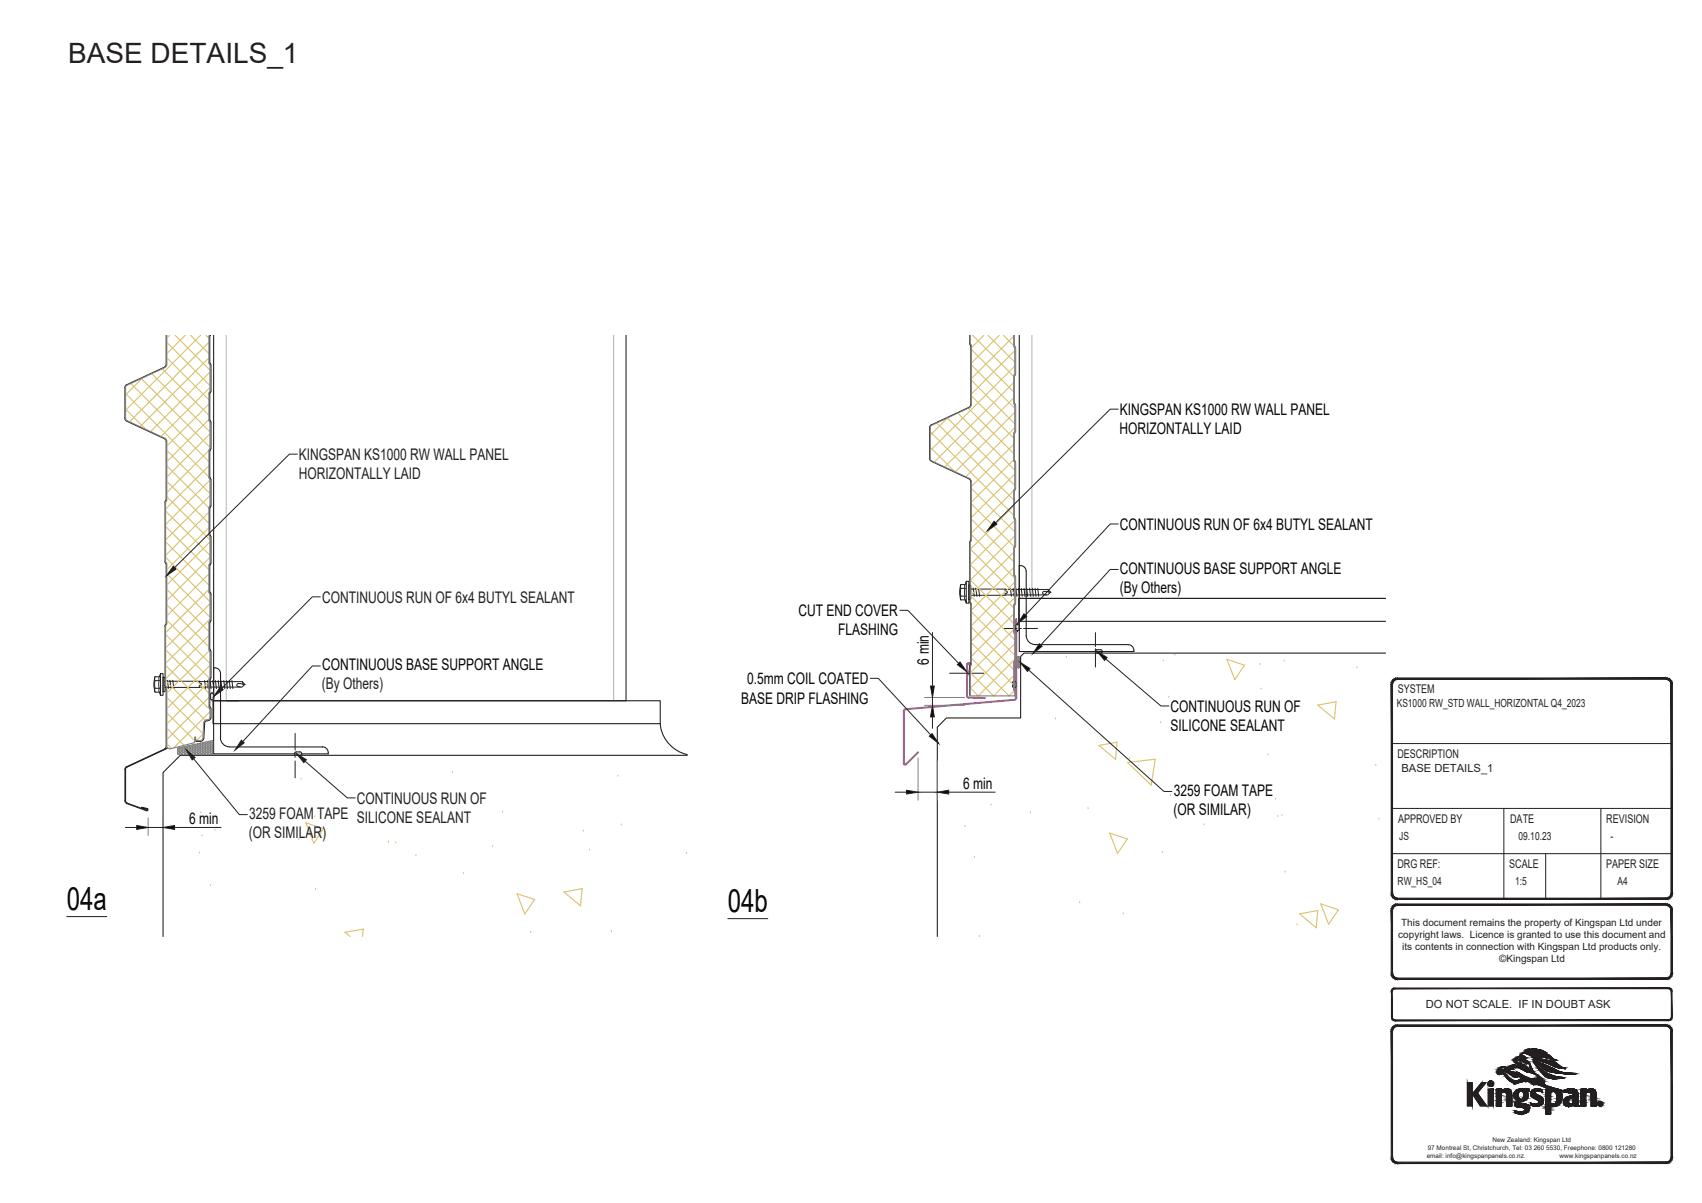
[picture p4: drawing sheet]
<svg xmlns="http://www.w3.org/2000/svg" width="297mm" height="210mm" viewBox="0 0 297 210" stroke-linecap="round" stroke-linejoin="round" font-family="sans-serif">
<defs><g id="words">
<g font-size="5.6" fill="#040503">
<text x="11.7" y="158.8">04a</text>
<text x="127" y="159.2">04b</text>
</g>
<text font-size="4.9" fill="#231f20" x="11.9" y="11">BASE DETAILS_1</text>
<g font-size="2.8" fill="#040503">
<text x="195.4" y="75.8">HORIZONTALLY LAID</text>
<text x="195.4" y="72.4">KINGSPAN KS1000 RW WALL PANEL</text>
<text x="195.5" y="92.5">CONTINUOUS RUN OF 6x4 BUTYL SEALANT</text>
<text x="195.5" y="100.1">CONTINUOUS BASE SUPPORT ANGLE</text>
<text x="139.3" y="107.5">CUT END COVER</text>
<text x="195.4" y="103.5">(By Others)</text>
<text x="146.3" y="110.9">FLASHING</text>
<text x="56.2" y="117">CONTINUOUS BASE SUPPORT ANGLE</text>
<text x="130.4" y="119.4">0.5mm COIL COATED</text>
<text x="162.1" y="116" transform="rotate(-90 162.1 116)">6 min</text>
<text x="129.4" y="122.8">BASE DRIP FLASHING</text>
<text x="204.3" y="124.2">CONTINUOUS RUN OF</text>
<text x="204.3" y="127.6">SILICONE SEALANT</text>
<text x="168.1" y="137.6">6 min</text>
<text x="33" y="143.8">6 min</text>
<text x="204.8" y="142.3">(OR SIMILAR)</text>
<text x="204.9" y="138.9">3259 FOAM TAPE</text>
</g>
<g font-size="2.8" fill="#231f20">
<text x="52.1" y="80.3">KINGSPAN KS1000 RW WALL PANEL</text>
<text x="52.1" y="83.7">HORIZONTALLY LAID</text>
<text x="56.2" y="105.2">CONTINUOUS RUN OF 6x4 BUTYL SEALANT</text>
<text x="56.2" y="120.3">(By Others)</text>
<text x="43.5" y="142.9">3259 FOAM TAPE</text>
<text x="62.3" y="140.3">CONTINUOUS RUN OF</text>
<text x="62.3" y="143.6">SILICONE SEALANT</text>
<text x="43.4" y="146.3">(OR SIMILAR)</text>
</g>
<g font-size="2.1" fill="#231f20">
<text x="243.9" y="121">SYSTEM</text>
<text x="243.9" y="132.3">DESCRIPTION</text>
<text x="244" y="143.6">APPROVED BY</text>
<text x="263.6" y="143.6">DATE</text>
<text x="280.3" y="143.6">REVISION</text>
<text x="243.9" y="151.5">DRG REF:</text>
<text x="263.4" y="151.5">SCALE</text>
<text x="280.3" y="151.5">PAPER SIZE</text>
</g>
<g font-size="2" fill="#231f20">
<text x="243.8" y="123.5">KS1000 RW_STD WALL_HORIZONTAL Q4_2023</text>
<text x="244.6" y="134.8">BASE DETAILS_1</text>
<text x="244.2" y="146.6">JS</text>
<text x="265" y="146.6">09.10.23</text>
<text x="281.1" y="146.6">-</text>
<text x="243.9" y="154.5">RW_HS_04</text>
<text x="264.4" y="154.5">1:5</text>
<text x="282.3" y="154.5">A4</text>
<text x="248.8" y="176">DO NOT SCALE. IF IN DOUBT ASK</text>
</g>
<g font-size="1.7" fill="#231f20">
<text x="244.5" y="161.7">This document remains the property of Kingspan Ltd under</text>
<text x="244" y="163.8">copyright laws. Licence is granted to use this document and</text>
<text x="244.7" y="165.8">its contents in connection with Kingspan Ltd products only.</text>
<text x="261.7" y="168">©Kingspan Ltd</text>
</g>
<g font-size="1.1" fill="#231f20">
<text x="249" y="202.1">email: info@kingspanpanels.co.nz.</text>
<text x="249.2" y="200.7">97 Montreal St, Christchurch, Tel: 03 260 5530, Freephone: 0800 121280</text>
<text x="260.5" y="199.4">New Zealand: Kingspan Ltd</text>
<text x="272.2" y="202.1">www.kingspanpanels.co.nz</text>
</g>
</g></defs>
<g fill="none" stroke="#dcc06c" stroke-width=".19">
<path d="M29.1 59.8l7.5 7.5M29.7 58.5l-.6 .5M30.5 58.5l6.1 6.1M32.4 58.5l-3.3 3.2M33.2 58.5l3.3 3.2M35 58.5l-13.1 13.1M35.9 58.5l.6 .5M36.5 59.8l-13.9 13.8M21.9 68.7l14.6 14.5M21.9 71.4l3.6 3.6M22.8 66.9l13.7 13.7M24.7 66.1l11.9 12"/>
<path d="M24.8 66l-2.9 2.9M26.5 65.2l10.1 10.2M28.3 64.4l8.2 8.1M29.1 78.6l7.5 7.5M29.1 62.4l7.4 7.4M36.5 78.6l-7.4 7.4M36.5 73.2l-7.4 7.4M36.5 70.5l-7.4 7.4M36.5 62.5l-12.1 12M36.6 67.7l-8.5 8.5M36.6 64.9l-10.3 10.4M36.6 75.7l-7.5 7.6"/>
<path d="M28.9 89.2l7.7 7.7M28.9 91.9l7.6 7.5M28.9 94.6l7.6 7.5M28.9 97.3l7.7 7.7M29.1 86.7l7.5 7.5M29.1 81.3l7.4 7.3M29.1 84l7.4 7.3M36.5 92.1l-7.4 7.3M36.5 89.4l-7.6 7.5M36.5 81.3l-7.6 7.6M36.6 97.3l-7.5 7.5M36.6 94.6l-7.5 7.5"/>
<path d="M36.6 86.5l-7.7 7.8M36.6 83.8l-7.7 7.7M28.9 110.7l7.7 7.7M28.9 113.4l7.6 7.6M28.9 116.1l7.7 7.8M28.9 118.8l6.9 6.9M29.1 100.2l7.5 7.5M29.1 108.2l7.5 7.6M29.1 102.9l7.4 7.3M29.1 105.6l7.4 7.3M36.5 119l-7.4 7.4M36.5 100.2l-7.4 7.3"/>
<path d="M36.5 111l-7.6 7.5M36.5 102.9l-7.6 7.5M36.6 113.6l-7.5 7.4M36.6 116.1l-7.5 7.6M36.6 108.1l-7.7 7.7M36.6 105.4l-7.7 7.7M29.1 129.8l.9 .9M29.1 124.4l4.9 4.9M29.1 121.7l6.4 6.4M29.1 127.1l3 3M35.4 128.1l-1.1 1.2M36.5 121.7l-7.4 7.4"/>
<path d="M36.6 124.2l-6.3 6.3M52.6 135.8h.1M79 134.7h.1M107.8 135.3h.1M34.8 148.7h.1M35.1 141.7h.1M35.3 145.7h.1M36.7 154.4h.1M37.5 144.7h.1M52.2 146.3h.1M53.4 143.6l1.4 3.6 1.7-2.6-3.1-1M54.9 142.4h.1"/>
<path d="M55.1 155.1h.1M67.8 146.8h.1M69.1 146.9h.1M72.6 149.2h.1M80.9 152.3h.1M86 147.6h.1M87.7 141.6h.1M90.2 156l3.1 1-1.7 2.5zM101.6 155.1l-3.2 .6M101.6 155.1l-.3 3-2.9-2.4M101.8 144.9h.1M102.9 148.2h.1"/>
<path d="M108.4 143.8h.1M119.8 148.8h.1M60.2 162.7l.9 .8M63.4 162.1l-.1 1.4M63.4 162.2l-3.2 .5M92.6 162.5h.1M106.7 162.4h.1"/>
</g>
<g fill="none" stroke="#231f20" stroke-width=".19">
<path d="M29 58.5v5.1l-.3 .4M36.8 58.5l-.2 .2v4.6M37.3 58.5v63.8h4.4M109.3 58.5v63.8h-69.8M21.8 73l.3 .5M21.8 67.7v5.3M22.1 67.1l-.3 .6M22.2 73.5l6.5 3.1M28.7 76.6l.3 .4v10.2M28.7 64.1l-6.5 3M36.6 78.7v4.6l.2 .4M36.6 73.3l.2 .4"/>
<path d="M36.6 63.3l.2 .4M36.7 78.5l-.1 .2M36.8 78.3l-.1 .3M36.8 68.3l-.2 .4v4.6M36.8 73.7v4.6M36.8 63.7v4.6M28.8 98.1l.2 .4v10.4l-.2 .3v10.4l.2 .5v10.2l-.3 .4M29 87.2l-.2 .4v10.5M36.6 98.7l.1 4.7M36.8 98.3l-.2 .4M36.8 88.3l-.2 .4v4.6l.2 .4M36.8 93.7v4.6"/>
<path d="M36.8 83.7v4.6M36.6 108.7v4.6l.1 .2M36.7 118.6l-.1 4.7M36.7 103.4l.1 .3M36.7 113.5l.1 .2M36.7 118.5v.1M36.8 118.3l-.1 .2M36.8 108.3l-.2 .4M36.8 113.7v4.6M36.8 103.7v4.6M21.8 139.7l.2 .5 .2 .1 3.4 1.2 .2-.1-.1-.3M21.8 134.3v5.4"/>
<path d="M21.9 139.7l.3 .5M22.1 133.8l-.3 .5M22.2 133.9l-.3 .4v5.4M28.7 130.7l-6.5 3.1M29.3 130.6l-7.1 3.3M34 129.1l.3 .3M34.3 129.4h.7M35.5 128.9v.2l-.5 .3M36.3 125.8a.44 .44 0 0 0-.6 .4l-.1 2.7M36.6 123.3l.2 .4M36.8 125.3l-.1 .2-.4 .3M36.8 123.7v1.6"/>
<path d="M37.2 122.3h78v4h-78zM40.1 130.4a1.57 1.57 0 0 1-1.6-1.6v-11.2a1 1 0 0 0-1.2-1v15h20a1.05 1.05 0 0 0-1-1.2h-16.2M115.2 126.3a6 6 0 0 0 4.7 5.4M119.9 131.8h-88.4l-3 3v28.7M22.2 140.2l3.4 1.2 .1-.2-1-.2v-.1l1 .2"/>
</g>
<path d="M39.5 58.5v63.8M107.1 58.5v63.8" fill="none" stroke="#bababa" stroke-width=".19"/>
<g fill="none" stroke="#808180" stroke-width=".17">
<path d="M31 130.6l6.1-1.3v2.4h-6.1zM31 131.4l.1 .1M31 131.1l.1 .1M31 130.8l.1 .1M31.1 130.6l-.1 .1M31.1 130.9l-.1 .1M31.1 131.2l-.1 .1M31.1 131.5l-.1 .1M31.1 130.9h.2M31.1 131.2h.2M31.1 131.5h.2M31.1 130.5h.2"/>
<path d="M31.3 131.2l.1 .2M31.3 131.5v.2M31.3 130.9l.1 .2M31.3 130.5l.1 .2M31.3 130.5h.1M31.4 130.7l-.1 .2M31.4 131.1l-.1 .1M31.4 131.4l-.1 .1M31.4 130.7h.1M31.4 131.1h.2M31.4 131.4h.2M31.6 131.4v.1"/>
<path d="M31.6 131.1v.1M31.6 130.7v.2M31.6 130.5h.1M31.6 131.5v.2M31.6 130.5l-.1 .2M31.6 130.9l-.1 .2M31.6 131.2l-.1 .2M31.6 130.5h.2M31.6 130.9h.2M31.6 131.2h.2M31.6 131.5h.2M31.8 131.5l.1 .2"/>
<path d="M31.8 131.2l.1 .2M31.8 130.9l.1 .2M31.8 130.5l.1 .2M31.9 130.4h.1M31.9 130.4l-.1 .1M31.9 130.7l-.1 .2M31.9 131.1l-.1 .1M31.9 131.4l-.1 .1M31.9 130.4h.2M31.9 130.7h.2M31.9 131.1h.2M31.9 131.4h.2"/>
<path d="M32.1 131.4l.1 .1M32.1 131.1l.1 .1M32.1 130.7l.1 .2M32.1 130.4l.1 .1M32.1 130.3v.1M32.2 131.5l-.1 .2M32.2 130.5l-.1 .2M32.2 130.9l-.1 .2M32.2 131.2l-.1 .2M32.2 130.9h.2l.1 .2M32.2 131.2l.3 .2M32.2 131.5l.3 .2"/>
<path d="M32.4 130.5l.1 .2M32.4 130.3l.1 .1M32.5 131.4l-.1 .1M32.5 130.4l-.3 .1M32.5 130.7l-.1 .2M32.5 131.1l-.1 .1M32.5 130.4h.2M32.5 130.7h.2M32.5 131.1h.2M32.5 131.4h.2M32.7 131.4l.1 .1M32.7 131.1l.1 .1"/>
<path d="M32.7 130.7l.1 .2M32.7 130.4l.1 .1M32.8 130.2h.1M32.8 131.5l-.1 .2M32.8 130.9l-.1 .2M32.8 131.2l-.1 .2M32.8 130.2l-.1 .2M32.8 130.5l-.1 .2M32.8 130.2h.2M32.8 130.5h.2M32.8 130.9h.2M32.8 131.2h.2"/>
<path d="M32.8 131.5h.2M33 131.5v.2M33 131.2l.1 .2M33 130.9l.1 .2M33 130.5l.1 .2M33 130.2l.1 .2M33 130.1v.1M33.1 131.4l-.1 .1M33.1 130.4l-.1 .1M33.1 130.7l-.1 .2M33.1 131.1l-.1 .1M33.1 130.4h.2"/>
<path d="M33.1 130.7h.2M33.1 131.1h.2M33.1 131.4h.2M33.3 131.4l.1 .1M33.3 131.1l.1 .1M33.3 130.7l.1 .2M33.3 130.4l.1 .1M33.3 130.1l.1 .1M33.3 131.5v.2M33.3 131.2v.2M33.3 130.9v.2M33.3 130.2v.2"/>
<path d="M33.3 130.5v.2M33.3 130.2h.2M33.3 130.5h.2M33.3 130.9h.2M33.3 131.2h.2M33.4 131.5h.1M33.5 131.5l.1 .2M33.5 131.2l.1 .2M33.5 130.9l.1 .2M33.5 130.5l.1 .2M33.5 130.2l.1 .2M33.6 130v.1"/>
<path d="M33.6 131.4l-.1 .1M33.6 130.7l-.1 .2M33.6 131.1l-.1 .1M33.6 130.4l-.1 .1M33.6 130.1l-.1 .1M33.6 131.1h.2l.1 .1M33.6 131.4h.2l.1 .1M33.8 130.7l.1 .2M33.8 130.4l.1 .1M33.8 130.1l.1 .1M33.9 130l-.3 .1M33.9 131.5v.2"/>
<path d="M33.9 131.2l-.1 .2M33.9 130.9l-.1 .2M33.9 130.2l-.1 .2h-.2M33.9 130.5l-.1 .2h-.2M33.9 130.2h.2M33.9 130.5h.2M33.9 130.9h.2M33.9 131.2h.2M33.9 131.5h.2M34.1 131.5l.1 .2M34.1 131.2l.1 .2M34.1 130.9l.1 .2"/>
<path d="M34.1 130.5l.1 .2M34.1 130.2l.1 .2M34.1 129.9l.1 .2M34.2 131.4l-.1 .1M34.2 130.7l-.1 .2M34.2 131.1l-.1 .1M34.2 130.4l-.1 .1M34.2 130.1l-.1 .1M34.2 130.1h.2M34.2 130.4h.2M34.2 130.7h.2M34.2 131.1h.2"/>
<path d="M34.2 131.4h.2M34.4 130.1l.1 .1M34.4 131.4l.1 .1h.2M34.4 131.1l.1 .1h.2M34.4 130.7l.1 .2h.2M34.4 130.4l.1 .1h.2M34.5 129.8v.1M34.5 131.5l-.1 .2M34.5 131.2l-.1 .2M34.5 130.9l-.1 .2M34.5 130.5l-.1 .2M34.7 129.9h-.2l-.1 .2"/>
<path d="M34.7 130.2h-.2l-.1 .2M34.7 129.9l.1 .2M34.7 130.2l.1 .2M34.7 130.5l.1 .2M34.7 131.5v.2M34.7 131.2l.1 .2M34.7 130.9l.1 .2M34.8 129.8l-.1 .1M34.8 130.7l-.1 .2M34.8 131.1l-.1 .1M34.8 130.4l-.1 .1M34.8 130.1l-.1 .1"/>
<path d="M34.8 130.1h.2M34.8 131.4l-.1 .1M34.8 130.4h.2M34.8 130.7h.2M34.8 131.1h.2M34.8 131.4h.2M34.9 129.7h.1M35 129.7l.1 .2M35 129.7h.1M35 130.1l.1 .1M35 130.4l.1 .1M35 130.7l.1 .2"/>
<path d="M35 131.1l.1 .1M35 131.4l.1 .1M35.1 129.9h.2M35.1 130.2l-.1 .2M35.1 130.5l-.1 .2M35.1 129.9l-.1 .2M35.1 131.5l-.1 .2M35.1 131.2l-.1 .2M35.1 130.9l-.1 .2M35.1 130.2h.2M35.1 130.5h.2M35.1 130.9h.2"/>
<path d="M35.1 131.2h.2M35.1 131.5h.2M35.3 130.2l.1 .2M35.3 129.9l.1 .2M35.3 130.5l.1 .2M35.3 130.9l.1 .2M35.3 131.2l.1 .2M35.3 131.5v.2M35.3 129.7h.1M35.4 129.7h.1M35.4 130.1h.1M35.4 129.7l-.1 .2"/>
<path d="M35.4 130.1l-.1 .1M35.4 131.4l-.1 .1M35.4 130.7l-.1 .2M35.4 131.1l-.1 .1M35.4 130.4l-.1 .1M35.4 130.4h.1M35.4 130.7h.1M35.4 131.1h.2M35.4 131.4h.2M35.5 130.4l.1 .1M35.5 130.1l.1 .1M35.5 129.7l.1 .2"/>
<path d="M35.6 131.1v.1M35.6 130.7v.2M35.6 131.4v.1M35.6 129.9h.2M35.6 129.6l-.1 .1M35.6 131.5v.2M35.6 131.2l-.1 .2M35.6 130.9l-.1 .2M35.6 130.2l-.1 .2M35.6 130.5l-.1 .2M35.6 129.9l-.1 .2M35.6 130.2h.2"/>
<path d="M35.6 130.5h.2M35.6 130.9h.2M35.6 131.2h.2M35.6 131.5h.2M35.7 129.6h.1M35.8 130.9l.1 .2-.1 .1M35.8 130.5l.1 .2-.1 .2M35.8 130.2l.1 .2M35.8 129.9l.1 .2M35.8 129.6l.1 .1M35.8 131.5l.1 .2M35.8 131.2l.3 .2"/>
<path d="M35.8 129.5v.1M35.9 129.7h.2M35.9 130.1h.2M35.9 131.4l-.1 .1M35.9 130.4l-.1 .1M35.9 129.7l-.1 .2M35.9 130.1l-.1 .1M35.9 130.4h.2M35.9 130.7h.2M35.9 131.1h.2M36.1 131.4l.1 .1M36.1 131.1l.1 .1"/>
<path d="M36.1 130.7l.1 .2M36.1 130.4l.1 .1M36.1 130.1l.1 .1M36.1 129.7l.1 .2M36.2 129.5v.1M36.2 129.6h.2M36.2 129.9h.2M36.2 131.5l-.1 .2M36.2 131.2l-.1 .2M36.2 130.9l-.1 .2M36.2 130.5l-.1 .2M36.2 130.2l-.1 .2"/>
<path d="M36.2 129.9l-.1 .2M36.2 129.6l-.1 .1M36.2 130.2h.2M36.2 130.5h.2M36.2 130.9h.2M36.2 131.2h.2M36.2 131.5h.2M36.4 131.5l.1 .2M36.4 131.2l.1 .2M36.4 130.9l.1 .2M36.4 130.5l.1 .2M36.4 130.2l.1 .2"/>
<path d="M36.4 129.9l.1 .2M36.4 129.6l.1 .1M36.5 129.4h.2M36.5 129.7h.2M36.5 129.4h.1M36.5 130.1h.2M36.5 131.4l-.1 .1M36.5 130.7l-.1 .2M36.5 131.1l-.1 .1M36.5 130.4l-.1 .1M36.5 130.1l-.1 .1M36.5 129.7l-.1 .2"/>
<path d="M36.5 129.4l-.1 .2M36.5 130.4h.2M36.5 130.7h.2M36.5 131.1h.2M36.5 131.4h.2M36.7 131.4l.1 .1M36.7 131.1l.1 .1M36.7 130.7l.1 .2M36.7 130.4l.1 .1M36.7 130.1l.1 .1M36.7 129.7l.1 .2M36.7 129.4l.1 .2"/>
<path d="M36.7 129.3v.1M36.8 129.6h.2M36.8 129.9h.2M36.8 131.5l-.1 .2M36.8 130.9l-.1 .2M36.8 131.2l-.1 .2M36.8 130.2l-.1 .2M36.8 130.5l-.1 .2M36.8 129.9l-.1 .2M36.8 129.6l-.1 .1M36.8 130.2h.2M36.8 130.5h.2"/>
<path d="M36.8 130.9h.2M36.8 131.2h.2M36.8 131.5h.2M37 131.5v.2M37 131.2l.1 .2M37 130.9l.1 .2M37 130.5l.1 .2M37 130.2l.1 .2M37 129.9l.1 .2M37 129.6l.1 .1M37 129.3l.1 .1M37.1 129.4h.1"/>
<path d="M37.1 129.7h.1M37.1 130.1h.1M37.1 130.4l-.1 .1M37.1 130.7l-.1 .2M37.1 131.1l-.1 .1M37.1 131.4l-.1 .1M37.1 129.7l-.1 .2M37.1 130.1l-.1 .1M37.1 129.4l-.1 .2M37.1 130.4h.1M37.1 130.7h.1M37.1 131.1h.1"/>
<path d="M37.1 131.4h.1"/>
</g>
<path d="M36.9 121l-.2 .2M37.2 121l-.5 .5M37.3 122l-.2 .1M37.3 121.2l-.6 .5M37.3 121.4l-.6 .6M37.3 121.7l-.4 .4M51.4 131.6l.3 .2M51.5 131.4l.5 .4M51.7 131.3l.5 .5M51.9 131.2l.6 .6M52.2 131.2l.4 .5M52.5 131.3l.1 .1" fill="none" stroke="#dcdbda" stroke-width=".17"/>
<g fill="none" stroke="#231f20" stroke-width=".17">
<path d="M27.1 118.8v2M27.1 118.8v-.7l-.3 1.3 .3 1.4M27.1 118.1h.7M27.8 118.8v1.3M27.8 118.1v.7h-.7M28 117.6l-.2 .5M28 117.6v3.8l-.2-.6M28 117.6h.5v3.8h-.5M28.5 118.2l.3 .1v2.4h-.1h-.2zM28.8 118.9l13.4 .1 .5 .5-.5 .4-13.4 .1M29.2 118.7l.2 1.5M29.6 118.7l.3 1.5"/>
<path d="M30.2 118.7l.1 1.5M34.8 118.9v.3l.4 .2-.1 .2-.3 .1v.3M35.7 118.8l.2 1.4M36.2 118.8l.2 1.4M36.7 118.8l.1 1.4M37.1 118.8l.2 1.4M37.6 118.8l.2 1.4M38.1 118.8l.2 1.4M38.6 118.8l.1 1.4M39.1 118.8l.1 1.4M39.5 118.8l.2 1.4M40 118.8l.2 1.4"/>
<path d="M40.5 118.8l.1 1.4M42.3 119l.1 .5h.4M42.4 119.4l-.4-.1a.38 .38 0 0 0-.5 0 .38 .38 0 0 0-.1 .4l.6 .2M27.1 120.8h.7M27.1 120.1h.7M27.8 120.1v.7M37 120.9l.3 .4v.7l-.3 .1M37 120.9l-.3 .3v.8l.3 .1M37 121h.1M37 122.2h.1M51.4 131.5h.1M51.5 128v2.9"/>
<path d="M51.5 131.6v.6M51.5 132.8v3M52.6 131.5l-.3-.3-.7 .1-.2 .2M52.6 131.5h.1M52.6 131.5l-.1 .3h-.8l-.3-.3"/>
</g>
<g fill="none" stroke="#808180" stroke-width=".19">
<path d="M29.1 58.5v5.1l-.3 .5M36.5 58.5v4.8M22.2 67.2l-.3 .5v5.3l.3 .4M22.2 73.4l6.6 3.1 .3 .3v10.4M28.8 64.2l-6.6 3M36.4 73.3l.2 .3M36.4 63.3l.2 .3M36.5 68.7v4.6M36.5 78.7v4.6M36.6 73.6v.1M36.6 63.6v.1M36.6 68.4l-.2 .3"/>
<path d="M36.6 78.4h.1M36.6 78.3l-.2 .4M36.6 68.3v.1M36.6 63.7v4.6M36.6 73.7v4.6M28.9 98.1l.1 .1M29 87.5l-.1 10.6M29 98.2l.1 .3v10.4l-.2 .3 .1 10.6M29 87.5h.1M29.1 87.2l-.1 .3M36.4 93.3l.2 .3M36.4 83.3l.2 .3"/>
<path d="M36.5 88.7v4.6M36.5 98.7v4.6M36.5 98.4l-.1 .3M36.6 93.6v.1M36.6 83.6v.1M36.6 88.4l-.2 .3M36.6 98.4v.1M36.6 98.3v.1M36.6 88.3v.1M36.6 83.7v4.6M36.6 93.7v4.6M29 119.8l.1 .3 .1 10.3 .4 .3 4.3-1"/>
<path d="M36.4 113.3l.1 .3M36.4 103.3l.2 .3M36.5 108.7v4.6M36.5 118.7v4.6M36.5 108.4l-.1 .3M36.6 113.6h.1M36.6 113.6v.1M36.6 103.6v.1M36.6 118.4l-.2 .3M36.6 108.4v.1M36.6 118.3v.1M36.6 108.3v.1"/>
<path d="M36.6 103.7v4.6M36.6 113.7v4.6M34.1 129.1l.2 .1M34.1 129.1v-.5h-.1v.9l-.2 .2M34.3 129.3h.7M35.4 128.9l-.2 .3h-.2M36.3 125.7a.57 .57 0 0 0-.8 .5l-.1 2.7M36.4 123.3l.1 .2M36.6 123.5v.1M36.6 123.6v.1M36.6 123.7v1.6v.2l-.3 .1"/>
</g>
<path d="M42.1 129.2l.5 .5-1.6 1.2z" fill="#231f20"/>
<path d="M55.9 116.2h-1.4l-12.1 13.2M42.1 129.2l.5 .5-1.6 1.2z" fill="none" stroke="#231f20" stroke-width=".17"/>
<path d="M38.5 119.9l.5 .5-1.7 1.2z" fill="#231f20"/>
<path d="M38.5 119.9l.5 .5-1.7 1.2zM55.9 104.2h-1.4l-15.8 15.9" fill="none" stroke="#231f20" stroke-width=".17"/>
<path d="M51.7 131.5l1.8 1.1-.5 .5z" fill="#231f20"/>
<path d="M51.7 131.5l1.8 1.1-.5 .5zM53.2 132.9l7.4 6.4h1.4" fill="none" stroke="#231f20" stroke-width=".17"/>
<path d="M30.2 98.8l.5 .5-1.7 1.2z" fill="#231f20"/>
<path d="M51.9 79.3h-1.4l-20 19.8M30.2 98.8l.5 .5-1.7 1.2z" fill="none" stroke="#231f20" stroke-width=".17"/>
<path d="M32.5 130.9l1.5 1.3-.5 .4z" fill="#231f20"/>
<path d="M32.5 130.9l1.5 1.3-.5 .4zM33.8 132.4l8 9.8h1.4M21.9 144.4h2M25.9 144.4h2.6M30.5 144.4h8.1" fill="none" stroke="#231f20" stroke-width=".17"/>
<path d="M25.9 142.8v3M28.5 142.8v3" fill="none" stroke="#808180" stroke-width=".17"/>
<path d="M23.9 144.1l2 .3-2 .4z" fill="#040503"/>
<path d="M23.9 144.1l2 .3-2 .4z" fill="none" stroke="#231f20" stroke-width=".17"/>
<path d="M28.5 144.4l2-.3v.7z" fill="#040503"/>
<g fill="none" stroke="#231f20" stroke-width=".17">
<path d="M167.7 102v2M167.7 104v.7M167.7 102l-.2 .9 .1 1.4 .1 .4h.7M167.7 104.1l.7-.1v.7M167.7 102h.7M167.7 102.7h.7M168.4 102.7v1.3M168.4 102v.7M168.6 101.5v3.8l-.2-.6M168.6 101.5l-.2 .5M168.6 101.5h.5v3.8h-.5M169.1 102.1l.3 .1v2.4h-.1h-.2z"/>
<path d="M169.4 102.8l13.5 .1 .5 .5-.5 .4-13.5 .1M169.8 102.7l.2 1.4M170.3 102.7l.2 1.4M170.8 102.7l.2 1.4M175.1 109.7h2.4M175.4 102.8v.3l.4 .3-.2 .1M175.6 103.6h-.2v.3M176.3 102.7l.2 1.4M176.8 102.7l.2 1.4M177.3 102.7l.2 1.4M177.6 108.9l.2 .2 .1 .7-.3 .3M177.6 108.9l-.3 .3v.8l.3 .1"/>
<path d="M177.6 108.9h.1M177.6 110.1h.1M177.8 102.7l.1 1.4M177.9 109.7h.4M178.2 102.7l.2 1.4M178.6 109.7h2.5M178.7 102.7l.2 1.4M179.2 102.7l.2 1.4M179.7 102.7l.2 1.4M180.2 102.7l.1 1.4M180.6 102.7l.2 1.4M181.1 102.7l.2 1.4"/>
<path d="M182.9 102.9l.1 .5h.4M183 103.3a.77 .77 0 0 0-1 .2l.1 .2 .5 .1M191.2 113.7h.1M191.2 110.4v2.5M191.2 113.2v.4M191.2 114v2.4M191.5 113.4a.31 .31 0 0 0-.3 .3 .31 .31 0 0 0 .3 .3M191.5 113.4h.7l.2 .3M192.4 113.7h.1M192.4 113.7l-.2 .3h-.7M11.7 160h6.9M28.5 144.4l2-.3v.7z"/>
</g>
<path d="M177.9 58.5v46h4.4M180.1 104.5h61.7h-64v4h64" fill="none" stroke="#231f20" stroke-width=".19"/>
<path d="M180.1 58.5v46" fill="none" stroke="#bababa" stroke-width=".19"/>
<g fill="none" stroke="#808180" stroke-width=".17">
<path d="M177.4 115.5h.1M177.4 115.6h.1M177.4 115.6l.1 .1M177.4 115.5l.1 .1M177.4 115.9l.1 .1M177.4 115.3l.1 .1M177.4 115.2h.1M177.4 115.3h.1M177.4 115.1v.1M177.4 116h.1M177.4 115.9h.1M177.4 115.7l.1 .2"/>
<path d="M177.4 115.4v.1M177.4 115h.1M177.4 116.1h.1M177.5 116.3h.1M177.5 114.9h.1M177.5 116.1l.1 .1M177.5 116l.1 .1M177.5 115.9h.1M177.5 115.7l.1 .1M177.5 115.6h.1M177.5 115.4l.1 .1M177.5 115.3l.1 .1"/>
<path d="M177.5 115.2h.1M177.5 115l.1 .1M177.5 114.9l.1 .1M177.5 114.8h.1M177.6 116.3l-.1 .1M177.6 114.8h.1M177.6 115h.1M177.6 115.1h.1M177.6 115.2h.1M177.6 115.4h.1M177.6 115.5h.1M177.6 115.6h.1"/>
<path d="M177.6 115.8h.1M177.6 115.9h.1M177.6 116.1h.1M177.6 116.2h.1M177.6 116.3h.1M177.6 116.5h.1M177.6 116.2l-.1 .1M177.6 116.1h-.1M177.6 115.9l-.1 .1M177.6 115.8l-.1 .1M177.6 115.6l-.1 .1M177.6 115.5l-.1 .1"/>
<path d="M177.6 115.4h-.1M177.6 115.2l-.1 .1M177.6 115.1l-.1 .1M177.6 115h-.1M177.6 114.8l-.1 .1M177.6 114.7h.1M177.6 114.7l.1-.1a1.66 1.66 0 0 1 0 2 1.86 1.86 0 0 1-.1-1.9zM177.6 116.3l.1 .1M177.6 116.2l.1 .1M177.6 115.9l.1 .1M177.6 115.8l.1 .1M177.6 115.6l.1 .1"/>
<path d="M177.6 115.5l.1 .1M177.6 115.2l.1 .1M177.6 115.1l.1 .1M177.6 114.8l.1 .1M177.6 114.7l.1 .1M177.7 114.6h.1M177.7 116.5l-.1 .1M177.7 116.4l-.1 .1M177.7 116.3h-.1M177.7 116.1l-.1 .1M177.7 114.8h.1M177.7 114.9h.1"/>
<path d="M177.7 115h.1M177.7 115.2h.1M177.7 115.3h.1M177.7 115.4h.1M177.7 115.6h.1M177.7 115.7h.1M177.7 115.9h.1M177.7 116h.1M177.7 116.1h.1M177.7 116.3h.1M177.7 116.4h.1M177.7 116l-.1 .1"/>
<path d="M177.7 115.9h-.1M177.7 115.7l-.1 .1M177.7 115.6h-.1M177.7 115.4l-.1 .1M177.7 115.3l-.1 .1M177.7 115.2h-.1M177.7 115l-.1 .1M177.7 114.9l-.1 .1M177.7 114.8h-.1M177.7 114.6l-.1 .1M177.7 116.5l.1 .1M177.7 116.4l.1 .1"/>
<path d="M177.7 116.1l.1 .1M177.7 116l.1 .1M177.7 115.7l.1 .1M177.7 115.4l.1 .1M177.7 115.3l.1 .1M177.7 115l.1 .1M177.7 114.9l.1 .1M177.7 114.6l.1 .1M177.8 114.6h-.1M177.8 116.5h-.1M177.8 116.3l-.1 .1M177.8 116.2l-.1 .1"/>
<path d="M177.8 116.1h-.1M177.8 115.9l-.1 .1M177.8 114.7h.1M177.8 114.8h.1M177.8 115h.1M177.8 115.1h.1M177.8 115.2h.1M177.8 115.4h.1M177.8 115.5h.1M177.8 115.6h.1M177.8 115.8h.1M177.8 115.9h.1"/>
<path d="M177.8 116.1h.1M177.8 116.2h.1M177.8 116.3h.1M177.8 116.5h.1M177.8 115.8l-.1 .1M177.8 115.6l-.1 .1M177.8 115.5l-.1 .1M177.8 115.4h-.1M177.8 115.2l-.1 .1M177.8 115.1l-.1 .1M177.8 115h-.1M177.8 114.8l-.1 .1"/>
<path d="M177.8 114.7l-.1 .1M177.9 116.5h.1M177.9 116.3v.1M177.9 116.2v.1M177.9 116.1h.1M177.9 115.9v.1M177.9 115.8v.1M177.9 115.6v.1M177.9 115.5v.1M177.9 115.4h.1M177.9 114.7h.1M177.9 115.2v.1"/>
<path d="M177.9 115.1v.1M177.9 115h.1M177.9 114.8v.1M177.9 114.7v.1M177.9 116.3h.1M177.9 116.4v.1M177.9 116.1v.1M177.9 116v.1M177.9 115.9h.1M177.9 115.7v.1M177.9 114.8h.1M177.9 114.9h.1"/>
<path d="M177.9 115.2h.1M177.9 115.3h.1M177.9 115.6h.1M177.9 115.7h.1M177.9 116h.1M177.9 116.4h.1M177.9 115.4v.1M177.9 115.3v.1M177.9 115v.1M177.9 114.9v.1M178 116.3h.1M178 116.1v.1"/>
<path d="M178 116v.1M178 115.9h.1M178 115.7v.1M178 115.6h.1M178 115.4v.1M178 115.3v.1M178 115.2h.1M178 115v.1M178 116.1h.1M178 115.9v.1M178 115.8v.1M178 115.6v.1"/>
<path d="M178 115.5v.1M178 115.1h.1M178 115.4h.1M178 115.5h.1M178 115.8h.1M178 115.2v.1M178 115.1v.1M178 115h.1"/>
</g>
<path d="M169.1 115.7l.3 .3-.3 1.7M177.4 108.1l-.1 13.7-.2 .3M157.7 133.3l.2 .2 .2-.1M157.7 124.1v9.2M160.2 131.3l-2.1 2.1M177.1 122.1l-19.1 1.7-.3 .3" fill="none" stroke="#b9519f" stroke-width=".36"/>
<path d="M177.5 108.9l-.2 .3M177.7 109l-.4 .4M177.8 109.9l-.1 .2M177.8 109.1l-.5 .6M177.9 109.6l-.5 .5M177.9 109.4l-.6 .5M191.2 113.8l.2 .2M191.2 113.6l.5 .4M191.4 113.4l.6 .6M191.6 113.4l.6 .6M191.9 113.4l.4 .5M192.2 113.4l.1 .2" fill="none" stroke="#dcdbda" stroke-width=".17"/>
<circle cx="169.1" cy="115.8" r=".18" fill="#b9519f"/>
<path d="M169.1 115.7l-.4 .3 .1 5.6 .2 .2 2.9 .1" fill="none" stroke="#b9519f" stroke-width=".36"/>
<path d="M165.7 117.5h6M176.7 119.2v.7l.3 .2M177 118.9l.3 .3M177 118.9l-.3 .3M177 118.9h.1M177.3 119.2v.7l-.3 .2M177 120.1h.1" fill="none" stroke="#231f20" stroke-width=".17"/>
<path d="M177 118.9l-.3 .2M177.2 118.9l-.5 .5M177.3 119.9l-.2 .2M177.3 119.3l-.6 .6M177.3 119.1l-.6 .6M177.3 119.6l-.4 .5" fill="none" stroke="#dcdbda" stroke-width=".17"/>
<g fill="none" stroke="#231f20" stroke-width=".19">
<path d="M169.3 58.5l-.1 1.5 .2 .4M162.2 80l.4 .5 6.5 3.1 .3 .4M162.3 74.7v5.3M169.4 70.6l-.3 .5-6.7 3.2-.2 .4M169.4 60.4v10.2M169.4 94.4l-.2 .3 .1 10.4 .1 .4v10.5M169.4 84.1v10.3M169.3 116.3v5.2M169.3 116l-.1 .3M169.4 116l-.1 .1M180.7 112.5a1.6 1.6 0 0 1-1.6-1.6v-11.2a1.03 1.03 0 0 0-1.2-1v15h20a1.04 1.04 0 0 0-1-1.2M180.7 112.5h16.2"/>
<path d="M241.8 114h-63.1l-.6 .6v10.7h-12.9l-1.6 1.6v36.6"/>
</g>
<path d="M169.3 121.5h7.7" fill="none" stroke="#dcdbda" stroke-width=".19"/>
<g fill="none" stroke="#808180" stroke-width=".19">
<path d="M177 58.5v1.8M177 60.3l.2 .4M177.1 65.6v4.8M177.1 70.4v.1M177.1 70.5l.1 .2M177.2 65.3l-.1 .3M177.2 75.3l-.2 .4v4.6M177.3 60.7v4.6M177.3 70.7v4.6M177 80.3l.2 .4M177 90.3l.2 .4M177 95.7v4.6l.2 .4"/>
<path d="M177.2 85.3l-.2 .4v4.6M177.2 95.3l-.2 .4M177.3 80.7v4.6M177.3 90.7v4.6M177.1 115.5l-.1 .2v4.6l.1 .2M177.2 105.3l-.2 .4v4.6l.2 .4M177.2 115.3l-.1 .2M177.3 100.7v4.6M177.3 110.7v4.6M177.1 120.5l.1 .2M177.3 120.7v.8h-.2"/>
</g>
<g fill="none" stroke="#dcc06c" stroke-width=".19">
<path d="M169.7 58.5l7.2 7.2M171.7 58.5l-2.1 2.2M172.4 58.5l4.7 4.7M174.4 58.5l-4.8 4.9M175.1 58.5l1.8 1.8M176.9 58.7l-7.3 7.4M162.4 75.4l14.5 14.5M162.4 78.1l4.1 4.2M163.5 73.8l13.4 13.4M165.3 73l-2.9 2.9M165.3 73l11.8 11.7M167.2 72.1l9.9 9.9"/>
<path d="M169 71.3l7.9 7.8M169.6 61l7.3 7.4M169.6 69.1l7.3 7.4M169.6 63.7l7.5 7.5M169.6 66.4l7.5 7.6M176.9 77.6l-7.3 7.3M176.9 69.5l-12 12M176.9 66.8l-13.8 13.8M177.1 72l-10.4 10.4M177.1 63.9l-14.7 14.8M177.1 74.7l-8.5 8.5M177.1 61.2l-7.5 7.6"/>
<path d="M169.3 98.5l7.6 7.6M169.3 95.8l7.8 7.8M169.6 88l7.4 7.4M169.6 90.7l7.3 7.3M169.6 85.3l7.5 7.5M169.6 93.3l7.5 7.6M176.9 96.4l-7.6 7.6M176.9 88.3l-7.6 7.6M176.9 99.1l-7.3 7.4M176.9 85.7l-7.3 7.3M176.9 80.3l-7.3 7.3M177.1 93.5l-7.8 7.8"/>
<path d="M177.1 90.8l-7.8 7.8M177.1 82.8l-7.5 7.5M169.3 101.2l7.6 7.6M169.3 103.9l7.8 7.8M169.3 117.4l4.1 4.1 3.5-3.5M169.6 114.9l6.5 6.6 .9-.9M169.6 109.5l7.3 7.4M169.6 112.2l7.3 7.3M169.6 106.8l7.5 7.6M176.9 109.9l-7.6 7.5M176.9 107.2l-7.3 7.3M177.1 115.1l-6.4 6.4-1.4-1.4"/>
<path d="M177.1 112.4l-7.8 7.7M177.1 104.3l-7.5 7.6M177.1 101.6l-7.5 7.6M186.1 114.6h.1M203 115.2h.1M205 114.2h.1M214.1 115.1l3.1 1-1.7 2.5zM219.9 115.8h.1M224.1 115.2h.1M236.8 116.4h.1M171.2 122.3h.1M184.2 125.3h.1"/>
<path d="M195 129.5l-3.2 .6 2.9 2.5 .2-3.1M196.8 133.1l4.8-.6-.7 4.5zM197.2 132.2h.1M202.6 126h.1M204 121.5h.1M204.3 138.7h.1M220.1 120.1h.1M221.3 131.6h.1M222.6 139.3h.1M230 123.1l2.9 2.4 .3-3-3.2 .6M240.1 133.5h.1M168.4 144.1h.1"/>
<path d="M170.1 149.5h.1M173 140.3h.1M179.8 141.7h.1M188.4 157.4h.1M189.9 141h.1M193.7 145.4l3 1-1.7 2.6zM196 159.4h.1M202.8 148.6h.1M206.8 141.6h.1M210.1 143.8h.1M223 142.3h.1M223.7 142.2h.1"/>
<path d="M224.3 152.1h.1M230 158.9l-.3 3.1-2.9-2.5 3.2-.6M230.5 157.8l3.1 1-1.7 2.5zM240.6 142.8h.1M170.9 163.3h.1M226.4 161.3h.1"/>
</g>
<g fill="none" stroke="#808180" stroke-width=".17">
<path d="M169.3 58.5v1.5l.2 .2M176.9 58.5v1.8l.1 .2M162.4 74.7l-.1 5.3 .3 .4M169.5 60.2l.1 .2M169.6 60.4l-.1 10.4-.3 .4-6.6 3-.3 .5M177 75.4l-.1 .3v4.6M177 65.4l-.1 4.9 .1 .2M177 70.6h.1M177 60.5v.1M177 70.6l.1 .1M177 60.6l.1 .1M177 75.4v.1"/>
<path d="M177 65.4v.1M177.1 75.3l-.1 .1M177.1 65.3l-.1 .1M177.1 60.7v4.6M177.1 70.7v4.6M162.6 80.5l6.6 3 .3 .3 .1 10.5-.2 .2M169.4 94.5l-.1 10.6 .3 .4v10.4l-.2 .2M176.9 90.3l.1 .2M176.9 80.3l.1 .3M176.9 95.7v4.6l.1 .3M177 95.4l-.1 .3M177 85.5l-.1 .2v4.6"/>
<path d="M177 90.6h.1M177 80.6h.1M177 90.6l.1 .1M177 80.6l.1 .1M177 95.4v.1M177 85.4h.1M177.1 95.3l-.1 .1M177.1 85.3l-.1 .1M177.1 80.7v4.6M177.1 90.7v4.6M169.3 116.3v5.2h7.8v-.8M169.4 116.1l-.1 .2"/>
<path d="M177 115.4l-.1 4.9 .1 .3M177 105.5l-.1 4.8 .1 .2M177 110.5v.1M177 110.6l.1 .1M177 100.6l.1 .1M177 115.4v.1M177 105.4v.1M177.1 115.3l-.1 .1M177.1 105.3l-.1 .1M177.1 100.7v4.6M177.1 110.7v4.6M177 120.6h.1"/>
<path d="M177 120.6l.1 .1"/>
</g>
<path d="M173.5 91l.5 .5-1.7 1.1z" fill="#040503"/>
<path d="M195.2 71.4h-1.4l-20.1 19.8M173.5 91l.5 .5-1.7 1.1z" fill="none" stroke="#231f20" stroke-width=".17"/>
<path d="M167.5 115.5l1.2 1.7-1.6-1.2z" fill="#040503"/>
<path d="M157 106.5h1.4l8.9 9.3M167.5 115.5l1.2 1.7-1.6-1.2z" fill="none" stroke="#231f20" stroke-width=".17"/>
<path d="M162.2 128.5l.5-.4 1.1 1.6z" fill="#040503"/>
<path d="M151.9 118.4h1.4l9.1 9.9M162.2 128.5l.5-.4 1.1 1.6z" fill="none" stroke="#231f20" stroke-width=".17"/>
<path d="M178.7 107.1l.5 .5-1.6 1.2z" fill="#040503"/>
<path d="M195.2 91.5h-1.4l-14.8 15.9M178.7 107.1l.5 .5-1.6 1.2z" fill="none" stroke="#231f20" stroke-width=".17"/>
<path d="M178 115.6l1.8 1.1-.5 .5z" fill="#040503"/>
<path d="M178 115.6l1.8 1.1-.5 .5zM179.5 116.9l23.6 21.2h1.4" fill="none" stroke="#231f20" stroke-width=".17"/>
<path d="M191.5 113.7l1.7 1.1-.4 .5z" fill="#040503"/>
<path d="M162.7 110.4v9.4M191.5 113.7l1.7 1.1-.4 .5zM193 115l9.6 8.2h1.4M162.7 121.7v1.4M162.7 125.1v2" fill="none" stroke="#231f20" stroke-width=".17"/>
<path d="M161.3 121.7h7M161.3 123.1h7" fill="none" stroke="#808180" stroke-width=".17"/>
<path d="M162.7 123.1l.4 2h-.7z" fill="#040503"/>
<path d="M162.7 123.1l.4 2h-.7z" fill="none" stroke="#231f20" stroke-width=".17"/>
<path d="M162.4 119.8h.7l-.4 1.9z" fill="#040503"/>
<path d="M162.4 119.8h.7l-.4 1.9zM156.2 138.3h2M160.2 138.3h3.4M165.6 138.3h8.1" fill="none" stroke="#231f20" stroke-width=".17"/>
<path d="M160.2 132.3v7.4M163.6 132.8v6.9" fill="none" stroke="#808180" stroke-width=".17"/>
<path d="M158.2 137.9l2 .4-2 .3z" fill="#040503"/>
<path d="M158.2 137.9l2 .4-2 .3z" fill="none" stroke="#231f20" stroke-width=".17"/>
<path d="M163.6 138.3l2-.4v.7z" fill="#040503"/>
<path d="M163.6 138.3l2-.4v.7z" fill="none" stroke="#231f20" stroke-width=".17"/>
<path d="M181.4 112.4l.5 .4-1.6 1.3z" fill="#040503"/>
<path d="M195.2 99.4h-1.4l-12.2 13.2M181.4 112.4l.5 .4-1.6 1.3zM262.5 141.1v15.8M127 160.3h7" fill="none" stroke="#231f20" stroke-width=".17"/>
<path d="M290.8 156.8l.2 .2h-.2zM290.8 156.8l.2 .2v-.3zM291 156.7l.3 .2-.3 .1zM291 156.7l.3 .2-.1-.3zM291.2 156.6l.3 .1-.2 .2zM291.2 156.6l.3 .1-.1-.2zM291.4 156.5h.3l-.2 .2zM291.5 156.3l-.1 .2h.3zM291.5 156.3l.3-.1-.1 .3zM291.6 156.1l-.1 .2 .3-.1zM291.6 156.1l.3-.2-.1 .3zM291.6 155.9v.2l.3-.2z" fill="#231f20"/>
<path d="M290.8 156.8l.2 .2h-.2zM290.8 156.8l.2-.1v.3zM291 156.7l.3 .2-.3 .1zM291 156.7l.2-.1 .1 .3zM291.2 156.6l.3 .1-.2 .2zM291.2 156.6l.2-.1 .1 .2zM291.4 156.5h.3l-.2 .2zM291.5 156.3l.3-.1-.1 .3zM291.5 156.3l.2 .2h-.3zM291.6 156.1l.3-.2-.1 .3zM291.6 156.1l.2 .1-.3 .1zM291.6 155.9h.3l-.3 .2z" fill="none" stroke="#231f20" stroke-width=".17"/>
<path d="M291.6 119.4v36.5h.3zM291.6 119.4h.3v36.5z" fill="#231f20"/>
<path d="M291.6 119.4h.3v36.5zM291.6 119.4l.3 36.5h-.3z" fill="none" stroke="#231f20" stroke-width=".17"/>
<path d="M291.8 119.1l.1 .3h-.3zM291.6 119.2v.2l.2-.3zM291.7 118.9l.1 .2-.2 .1zM291.5 119l.1 .2 .1-.3zM291.5 118.7l.2 .2-.2 .1zM291.4 118.8l.1 .2v-.3zM291.3 118.5l.2 .2-.1 .1zM291.3 118.5l-.1 .2 .2 .1zM291 118.4l.3 .1-.1 .2zM291 118.4v.2l.2 .1zM290.8 118.3l.2 .1v.2zM290.8 118.3v.3h.2z" fill="#231f20"/>
<path d="M290.8 118.3l.2 .1v.2zM290.8 118.3l.2 .3h-.2zM291 118.4l.3 .1-.1 .2zM291 118.4l.2 .3-.2-.1zM291.3 118.5l.2 .2-.1 .1zM291.3 118.5l.1 .3-.2-.1zM291.4 118.8l.1-.1v.3zM291.5 119l.2-.1-.1 .3zM291.5 118.7l.2 .2-.2 .1zM291.6 119.2l.2-.1-.2 .3zM291.7 118.9l.1 .2-.2 .1zM291.8 119.1l.1 .3h-.3z" fill="none" stroke="#231f20" stroke-width=".17"/>
<path d="M243.9 118.6h46.9v-.3zM243.9 118.3h46.9l-46.9 .3z" fill="#231f20"/>
<path d="M243.9 118.6l46.9-.3v.3zM243.9 118.3h46.9l-46.9 .3z" fill="none" stroke="#231f20" stroke-width=".17"/>
<path d="M243.6 118.4l.3-.1v.3zM243.6 118.4l.1 .2h.2zM243.3 118.5l.3-.1 .1 .2zM243.3 118.5l.2 .2 .2-.1zM243.1 118.7l.2-.2 .2 .2zM243.1 118.7l.2 .1 .2-.1zM243.1 118.7l.2 .1-.4 .1zM242.9 118.9l.3 .1 .1-.2zM242.9 118.9l.3 .1-.4 .1zM242.8 119.1l.3 .1 .1-.2zM242.8 119.1l.3 .1-.3 .2zM242.8 119.4h.2l.1-.2z" fill="#231f20"/>
<path d="M242.8 119.4l.3-.2-.1 .2zM242.8 119.1l.4-.1-.1 .2zM242.8 119.1l.3 .1-.3 .2zM242.9 118.9l.3 .1-.4 .1zM242.9 118.9l.4-.1-.1 .2zM243.1 118.7l.2 .1-.4 .1zM243.1 118.7h.4l-.2 .1zM243.1 118.7l.2-.2 .2 .2zM243.3 118.5l.4 .1-.2 .1zM243.3 118.5l.3-.1 .1 .2zM243.6 118.4l.3-.1v.3zM243.6 118.4l.3 .2h-.2z" fill="none" stroke="#231f20" stroke-width=".17"/>
<path d="M242.8 119.4l.2 36.5v-36.5zM242.8 119.4l.2 36.5h-.2z" fill="#231f20"/>
<path d="M242.8 119.4h.2v36.5zM242.8 119.4l.2 36.5h-.2z" fill="none" stroke="#231f20" stroke-width=".17"/>
<path d="M242.8 155.9h.2l-.2 .3zM243 155.9l-.2 .3 .3-.1zM242.8 156.2l.3-.1-.2 .4zM243.1 156.1l-.2 .4 .3-.2zM242.9 156.5l.3-.2-.1 .4zM243.2 156.3l-.1 .4 .2-.2zM243.3 156.5v.4l-.2-.2zM243.3 156.5v.4l.2-.3zM243.5 156.6l.1 .4-.3-.1zM243.5 156.6l.1 .4 .1-.3zM243.7 156.7l.2 .3h-.3zM243.7 156.7l.2 .3v-.2z" fill="#231f20"/>
<path d="M242.8 155.9h.2l-.2 .3zM242.8 156.2l.3-.1-.2 .4zM242.9 156.5l.3-.2-.1 .4zM243 155.9l.1 .2-.3 .1zM243.1 156.1l.1 .2-.3 .2zM243.1 156.7l.2-.2v.4zM243.2 156.3l.1 .2-.2 .2zM243.3 156.5l.2 .1-.2 .3zM243.5 156.6l.2 .1-.1 .3zM243.5 156.6l.1 .4-.3-.1zM243.7 156.7l.2 .1v.2zM243.7 156.7l.2 .3h-.3z" fill="none" stroke="#231f20" stroke-width=".17"/>
<path d="M243.9 156.8v.2l46.9-.2zM243.9 157l46.9-.2v.2z" fill="#231f20"/>
<path d="M242.9 129.8h48.8M242.9 149h48.8M242.9 141.1h48.8M243.9 157.9l1.9 .1M243.9 156.8h46.9l-46.9 .2zM243.9 157l46.9-.2v.2zM269.8 149v7.9M279.4 141.1v15.8" fill="none" stroke="#231f20" stroke-width=".17"/>
<path d="M290.8 202.8l.2 .3h-.2zM290.8 202.8l.2 .3v-.3zM291 202.8l.3 .1-.3 .2zM291 202.8l.3 .1-.1-.2zM291.2 202.7l.3 .1-.2 .1zM291.2 202.7l.3 .1-.1-.2zM291.4 202.6l.3-.1-.2 .3zM291.5 202.4l-.1 .2 .3-.1zM291.5 202.4l.3-.1-.1 .2zM291.6 202.2l-.1 .2 .3-.1zM291.6 202.2l.3-.2-.1 .3zM291.6 202v.2l.3-.2z" fill="#231f20"/>
<path d="M290.8 202.8l.2 .3h-.2zM290.8 202.8h.2v.3zM291 202.8l.3 .1-.3 .2zM291 202.8l.2-.1 .1 .2zM291.2 202.7l.3 .1-.2 .1zM291.2 202.7l.2-.1 .1 .2zM291.4 202.6l.3-.1-.2 .3zM291.5 202.4l.3-.1-.1 .2zM291.5 202.4l.2 .1-.3 .1zM291.6 202.2l.3-.2-.1 .3zM291.6 202.2l.2 .1-.3 .1zM291.6 202h.3l-.3 .2z" fill="none" stroke="#231f20" stroke-width=".17"/>
<path d="M291.6 180v22h.3zM291.6 180h.3v22z" fill="#231f20"/>
<path d="M291.6 180h.3v22zM291.6 180l.3 22h-.3z" fill="none" stroke="#231f20" stroke-width=".17"/>
<path d="M291.8 179.7l.1 .3h-.3zM291.6 179.8v.2l.2-.3zM291.7 179.4l.1 .3-.2 .1zM291.5 179.6l.1 .2 .1-.4zM291.5 179.2l.2 .2-.2 .2zM291.5 179.2l-.1 .2 .1 .2zM291.3 179l.2 .2-.1 .2zM291.3 179l-.1 .2 .2 .2zM291 178.9l.3 .1-.1 .2zM291 178.9v.3h.2zM290.8 178.9h.2v.3zM290.8 178.9v.2l.2 .1z" fill="#231f20"/>
<path d="M290.8 178.9h.2v.3zM290.8 178.9l.2 .3-.2-.1zM291 178.9l.3 .1-.1 .2zM291 178.9l.2 .3h-.2zM291.3 179l.2 .2-.1 .2zM291.3 179l.1 .4-.2-.2zM291.5 179.6l.2-.2-.1 .4zM291.5 179.2l.2 .2-.2 .2zM291.5 179.2v.4l-.1-.2zM291.6 179.8l.2-.1-.2 .3zM291.7 179.4l.1 .3-.2 .1zM291.8 179.7l.1 .3h-.3z" fill="none" stroke="#231f20" stroke-width=".17"/>
<path d="M243.9 179.1h46.9v-.2zM243.9 178.9h46.9l-46.9 .2z" fill="#231f20"/>
<path d="M243.9 179.1l46.9-.2v.2zM243.9 178.9h46.9l-46.9 .2z" fill="none" stroke="#231f20" stroke-width=".17"/>
<path d="M243.6 178.9h.3v.2zM243.6 178.9l.1 .3 .2-.1zM243.3 179l.3-.1 .1 .3zM243.3 179l.2 .2h.2zM243.1 179.2l.2-.2 .2 .2zM243.1 179.2l.2 .2 .2-.2zM243.1 179.2l.2 .2h-.4zM242.9 179.4l.3 .2 .1-.2zM242.9 179.4l.3 .2-.4 .1zM242.8 179.7l.3 .1 .1-.2zM242.8 179.7l.3 .1-.3 .2zM242.8 180h.2l.1-.2z" fill="#231f20"/>
<path d="M242.8 180l.3-.2-.1 .2zM242.8 179.7l.4-.1-.1 .2zM242.8 179.7l.3 .1-.3 .2zM242.9 179.4l.3 .2-.4 .1zM242.9 179.4h.4l-.1 .2zM243.1 179.2l.2 .2h-.4zM243.1 179.2h.4l-.2 .2zM243.1 179.2l.2-.2 .2 .2zM243.3 179l.4 .2h-.2zM243.3 179l.3-.1 .1 .3zM243.6 178.9h.3v.2zM243.6 178.9l.3 .2-.2 .1z" fill="none" stroke="#231f20" stroke-width=".17"/>
<path d="M242.8 180l.2 22v-22zM242.8 180l.2 22h-.2z" fill="#231f20"/>
<path d="M242.8 180h.2v22zM242.8 180l.2 22h-.2z" fill="none" stroke="#231f20" stroke-width=".17"/>
<path d="M242.8 202h.2l-.2 .3zM243 202l-.2 .3 .3-.1zM242.8 202.3l.3-.1-.2 .3zM243.1 202.2l-.2 .3 .3-.1zM242.9 202.5l.3-.1-.1 .4zM243.2 202.4l-.1 .4 .2-.2zM243.3 202.6v.3l-.2-.1zM243.3 202.6v.3l.2-.2zM243.5 202.7l.1 .4-.3-.2zM243.5 202.7l.1 .4 .1-.3zM243.7 202.8l.2 .3h-.3zM243.7 202.8l.2 .3v-.3z" fill="#231f20"/>
<path d="M242.8 202h.2l-.2 .3zM242.8 202.3l.3-.1-.2 .3zM242.9 202.5l.3-.1-.1 .4zM243 202l.1 .2-.3 .1zM243.1 202.2l.1 .2-.3 .1zM243.1 202.8l.2-.2v.3zM243.2 202.4l.1 .2-.2 .2zM243.3 202.6l.2 .1-.2 .2zM243.5 202.7l.2 .1-.1 .3zM243.5 202.7l.1 .4-.3-.2zM243.7 202.8h.2v.3zM243.7 202.8l.2 .3h-.3z" fill="none" stroke="#231f20" stroke-width=".17"/>
<path d="M243.9 202.8v.3l46.9-.3zM243.9 203.1l46.9-.3v.3z" fill="#231f20"/>
<path d="M243.9 202.8h46.9l-46.9 .3zM243.9 203.1l46.9-.3v.3z" fill="none" stroke="#231f20" stroke-width=".17"/>
<path d="M291.2 178l.2 .1-.2 .1zM291.2 178l.2 .1v-.1zM291.4 178h.2l-.2 .1zM291.4 178h.2l-.1-.1zM291.5 177.9l.3-.1-.2 .2zM291.6 177.7l-.1 .2 .3-.1zM291.8 177.5v.3l-.2-.1zM291.7 177.5l-.1 .2 .2-.2z" fill="#231f20"/>
<path d="M291.2 178l.2 .1-.2 .1zM291.2 178h.2v.1zM291.4 178h.2l-.2 .1zM291.4 178l.1-.1 .1 .1zM291.5 177.9l.3-.1-.2 .2zM291.6 177.7l.2 .1-.3 .1zM291.7 177.5h.1l-.2 .2zM291.8 177.5v.3l-.2-.1z" fill="none" stroke="#231f20" stroke-width=".17"/>
<path d="M291.7 173.1v4.4h.1zM291.7 173.1h.1v4.4z" fill="#231f20"/>
<path d="M291.7 173.1h.1v4.4zM291.7 173.1l.1 4.4h-.1z" fill="none" stroke="#231f20" stroke-width=".17"/>
<path d="M291.8 172.8v.3h-.1zM291.6 172.9l.1 .2 .1-.3zM291.6 172.6l.2 .2-.2 .1zM291.6 172.6l-.1 .1 .1 .2zM291.4 172.5l.2 .1-.1 .1zM291.4 172.5v.1l.1 .1zM291.2 172.5h.2v.1zM291.2 172.5v.1h.2z" fill="#231f20"/>
<path d="M291.2 172.5h.2v.1zM291.2 172.5l.2 .1h-.2zM291.4 172.5l.1 .2-.1-.1zM291.4 172.5l.2 .1-.1 .1zM291.6 172.6l.2 .2-.2 .1zM291.6 172.9l.2-.1-.1 .3zM291.6 172.6v.3l-.1-.2zM291.8 172.8v.3h-.1z" fill="none" stroke="#231f20" stroke-width=".17"/>
<path d="M243.5 172.6h47.7v-.1zM243.5 172.5h47.7l-47.7 .1z" fill="#231f20"/>
<path d="M243.5 172.6l47.7-.1v.1zM243.5 172.5h47.7l-47.7 .1z" fill="none" stroke="#231f20" stroke-width=".17"/>
<path d="M243.2 172.5h.3v.1zM243.2 172.5l.1 .1h.2zM243 172.6l.2-.1 .1 .1zM243 172.6l.1 .1 .2-.1zM243 172.6l.1 .1-.2 .1zM242.9 172.8l.1 .1 .1-.2zM242.9 172.8l.1 .1-.2 .2zM243 172.9l-.2 .2h.2z" fill="#231f20"/>
<path d="M242.9 172.8l.2-.1-.1 .2zM242.9 172.8l.1 .1-.2 .2zM243 172.9v.2h-.2zM243 172.6h.3l-.2 .1zM243 172.6l.2-.1 .1 .1zM243 172.6l.1 .1-.2 .1zM243.2 172.5h.3v.1zM243.2 172.5l.3 .1h-.2z" fill="none" stroke="#231f20" stroke-width=".17"/>
<path d="M242.8 173.1l.2 4.4v-4.4zM242.8 173.1l.2 4.4h-.2z" fill="#231f20"/>
<path d="M242.8 173.1l.2 4.4h-.2zM242.8 173.1h.2v4.4z" fill="none" stroke="#231f20" stroke-width=".17"/>
<path d="M242.8 177.5h.2l-.1 .3zM243 177.5l-.1 .3 .1-.1zM242.9 177.8l.1-.1v.3zM243 177.7v.3l.1-.1zM243.1 177.9l.1 .2-.2-.1zM243.1 177.9l.1 .2 .1-.1zM243.3 178l.2 .2-.3-.1zM243.3 178l.2 .2v-.2z" fill="#231f20"/>
<path d="M242.8 177.5h.2l-.1 .3zM242.9 177.8l.1-.1v.3zM243 177.5v.2l-.1 .1zM243 177.7l.1 .2-.1 .1zM243.1 177.9l.2 .1-.1 .1zM243.1 177.9l.1 .2-.2-.1zM243.3 178h.2v.2zM243.3 178l.2 .2-.3-.1z" fill="none" stroke="#231f20" stroke-width=".17"/>
<path d="M243.5 178v.2l47.7-.2zM243.5 178.2l47.7-.2v.2z" fill="#231f20"/>
<path d="M243.5 178h47.7l-47.7 .2zM243.5 178.2l47.7-.2v.2z" fill="none" stroke="#231f20" stroke-width=".17"/>
<path d="M290.8 170.7l.2 .2-.2 .1zM290.8 170.7l.2 .2v-.2zM291 170.7l.3 .1-.3 .1zM291 170.7l.3 .1-.1-.2zM291.2 170.6h.3l-.2 .2zM291.2 170.6h.3l-.1-.1zM291.4 170.5l.3-.1-.2 .2zM291.5 170.3l-.1 .2 .3-.1zM291.5 170.3l.3-.2-.1 .3zM291.6 170.1l-.1 .2 .3-.2zM291.6 170.1l.3-.2-.1 .2zM291.6 169.9v.2l.3-.2z" fill="#231f20"/>
<path d="M290.8 170.7l.2 .2-.2 .1zM290.8 170.7h.2v.2zM291 170.7l.3 .1-.3 .1zM291 170.7l.2-.1 .1 .2zM291.2 170.6h.3l-.2 .2zM291.2 170.6l.2-.1 .1 .1zM291.4 170.5l.3-.1-.2 .2zM291.5 170.3l.3-.2-.1 .3zM291.5 170.3l.2 .1-.3 .1zM291.6 170.1l.3-.2-.1 .2zM291.6 170.1h.2l-.3 .2zM291.6 169.9h.3l-.3 .2z" fill="none" stroke="#231f20" stroke-width=".17"/>
<path d="M291.6 158.9v11h.3zM291.6 158.9h.3v11z" fill="#231f20"/>
<path d="M291.6 158.9h.3v11zM291.6 158.9l.3 11h-.3z" fill="none" stroke="#231f20" stroke-width=".17"/>
<path d="M291.8 158.6l.1 .3h-.3zM291.6 158.7v.2l.2-.3zM291.7 158.3l.1 .3-.2 .1zM291.5 158.4l.1 .3 .1-.4zM291.5 158.1l.2 .2-.2 .1zM291.5 158.1l-.1 .2 .1 .1zM291.3 157.9l.2 .2-.1 .2zM291.3 157.9l-.1 .2 .2 .2zM291 157.8l.3 .1-.1 .2zM291 157.8v.3h.2zM290.8 157.8h.2v.3zM290.8 157.8v.2l.2 .1z" fill="#231f20"/>
<path d="M290.8 157.8h.2v.3zM290.8 157.8l.2 .3-.2-.1zM291 157.8l.3 .1-.1 .2zM291 157.8l.2 .3h-.2zM291.3 157.9l.2 .2-.1 .2zM291.3 157.9l.1 .4-.2-.2zM291.5 158.4l.2-.1-.1 .4zM291.5 158.1l.2 .2-.2 .1zM291.5 158.1v.3l-.1-.1zM291.6 158.7l.2-.1-.2 .3zM291.7 158.3l.1 .3-.2 .1zM291.8 158.6l.1 .3h-.3z" fill="none" stroke="#231f20" stroke-width=".17"/>
<path d="M243.9 158h46.9v-.2zM243.9 157.8h46.9l-46.9 .2z" fill="#231f20"/>
<path d="M243.9 158l46.9-.2v.2zM243.9 157.8h46.9l-46.9 .2z" fill="none" stroke="#231f20" stroke-width=".17"/>
<path d="M243.6 157.8h.3v.2zM243.6 157.8l.1 .3 .2-.1zM243.3 157.9l.3-.1 .1 .3zM243.3 157.9l.2 .2h.2zM243.1 158.1l.2-.2 .2 .2zM243.1 158.1l.2 .2 .2-.2zM243.1 158.1l.2 .2h-.4zM242.9 158.3l.3 .1 .1-.1zM242.9 158.3l.3 .1-.4 .2zM242.8 158.6l.3 .1 .1-.3zM242.8 158.6l.3 .1-.3 .2zM242.8 158.9h.2l.1-.2z" fill="#231f20"/>
<path d="M242.8 158.9l.3-.2-.1 .2zM242.8 158.6l.4-.2-.1 .3zM242.8 158.6l.3 .1-.3 .2zM242.9 158.3l.3 .1-.4 .2zM242.9 158.3h.4l-.1 .1zM243.1 158.1l.2 .2h-.4zM243.1 158.1h.4l-.2 .2zM243.1 158.1l.2-.2 .2 .2zM243.3 157.9l.4 .2h-.2zM243.3 157.9l.3-.1 .1 .3zM243.6 157.8h.3v.2zM243.6 157.8l.3 .2-.2 .1z" fill="none" stroke="#231f20" stroke-width=".17"/>
<path d="M242.8 158.9l.2 11v-11zM242.8 158.9l.2 11h-.2z" fill="#231f20"/>
<path d="M242.8 158.9h.2v11zM242.8 158.9l.2 11h-.2z" fill="none" stroke="#231f20" stroke-width=".17"/>
<path d="M242.8 169.9h.2l-.2 .2zM243 169.9l-.2 .2h.3zM242.8 170.1h.3l-.2 .3zM243.1 170.1l-.2 .3 .3-.1zM242.9 170.4l.3-.1-.1 .3zM243.2 170.3l-.1 .3 .2-.1zM243.3 170.5v.3l-.2-.2zM243.3 170.5v.3l.2-.2zM243.5 170.6l.1 .3-.3-.1zM243.5 170.6l.1 .3 .1-.2zM243.7 170.7l.2 .3-.3-.1zM243.7 170.7l.2 .3v-.3z" fill="#231f20"/>
<path d="M242.8 169.9h.2l-.2 .2zM242.8 170.1h.3l-.2 .3zM242.9 170.4l.3-.1-.1 .3zM243 169.9l.1 .2h-.3zM243.1 170.1l.1 .2-.3 .1zM243.1 170.6l.2-.1v.3zM243.2 170.3l.1 .2-.2 .1zM243.3 170.5l.2 .1-.2 .2zM243.5 170.6l.2 .1-.1 .2zM243.5 170.6l.1 .3-.3-.1zM243.7 170.7h.2v.3zM243.7 170.7l.2 .3-.3-.1z" fill="none" stroke="#231f20" stroke-width=".17"/>
<path d="M243.9 170.7v.3l46.9-.3zM243.9 171l46.9-.3v.3z" fill="#231f20"/>
<g fill="none" stroke="#231f20" stroke-width=".17">
<path d="M243.9 170.7h46.9l-46.9 .3zM243.9 171l46.9-.3v.3zM261.3 186.9h.1a.46 .46 0 0 0 .6 .5 .38 .38 0 0 1-.4 .2 .38 .38 0 0 1-.3-.3zM261.7 186.4h.1a.91 .91 0 0 1 1.2 0l.3 .3 .2-.4a.97 .97 0 0 1 1.5-.2 .68 .68 0 0 0-.6-.7l-.2-.4 .4 .4-.3-.5 .1-.2a1.21 1.21 0 0 0 1.1-.7l.3-.2a1.16 1.16 0 0 1 1.2-.7l-.5 .5-1 .4-.2 .3v.1l.5-.1 .6 .3h-.1a1.63 1.63 0 0 0-1.7 .2l.1 .2a.32 .32 0 0 0 0 .4 .32 .32 0 0 0 .3 .1l.3-.1 .2 .3 .1 .2-.2 .5 1 .5-.4-1 1.2 1.2-.3-1.5 .2 .3a3.4 3.4 0 0 0 1 1.6l-1.6-.4-2.1-1.1h-.2l.3 .4-.7-.3a.23 .23 0 0 0-.1 .3 .23 .23 0 0 0 .2 .1l.3 .1h-.6a.35 .35 0 0 0 0 .4 .35 .35 0 0 0 .3 .2l-.2-.1 1 .2v-.2a5.9 5.9 0 0 0 2.6 1.8l.4 .3 .5-.3a1.53 1.53 0 0 1 1.3-.2l-.1 .1 .2 .5a21 21 0 0 0 4.9 1.5l.5 .1a24 24 0 0 1-7-1.8l-.3 .3-.3-.3-.9-.4-.1 .1h-.8l-1.3 .5-.2-.3a4.1 4.1 0 0 1-1.6-1.5l-.4-.3-.4 .1a.59 .59 0 0 1 0-.9zM261.7 186.5l.2 .6-.1 .1a.38 .38 0 0 1-.1-.7zM262.1 186.4l.1-.1a2.3 2.3 0 0 1 1.6 1.1l-1.2-.7-.6 .2zM262.3 187.1a.43 .43 0 0 1 .6 0l1.1 .7 .6 .1-.2 .1h.4l.2-.3 .7 .6-1.5 .4-.9-.6-1-.9zM264 187.3h.4zM265 187.2a4.1 4.1 0 0 0 2.9 1l-.3 .4a.71 .71 0 0 0 .7-1l.9 .7-1.5 .7a10.1 10.1 0 0 1-2.7-1.8zM265.2 184.9a1.01 1.01 0 0 1 1-.2v.2h-.2a.73 .73 0 0 1 .6 .7l-.6-.6 .4 .7-.9-.6h-.5zM265.2 186l.1 .3-.1-.1zM265.8 185.8a.35 .35 0 0 1-.2 .6z"/>
<path d="M265.8 183.9a1.97 1.97 0 0 0 1.5-.7l.3-.1 .7 .1-.7 .1a2.31 2.31 0 0 1-1.8 .6zM266.3 186.3l.6 .8-.2-.1zM266.5 183.9a2.97 2.97 0 0 0 1.8-.6h.8l.8 .5a3.5 3.5 0 0 0-2.4 .2zM267 184.2l1-.1a2.48 2.48 0 0 1 3.1 .7l.5 .2-.4 .1a7.6 7.6 0 0 0-3.2-.6zM267.6 184.6l.5 .1a8.8 8.8 0 0 1 3.8 1.1 1.74 1.74 0 0 0 1.2 .6 4.9 4.9 0 0 1-3.2-.8l-1.6-.6zM267.6 185.2a6.8 6.8 0 0 0 5.4 2.9 5.3 5.3 0 0 1-3.2-.2 8.8 8.8 0 0 1-2.2-2.7zM267.6 184.9l2.3 1.1a9.9 9.9 0 0 0 4.3 1.3l.9 .1a12.6 12.6 0 0 1-5.5-.7z"/>
</g>
<path d="M266.9 183.1h.1" fill="none" stroke="#231f20" stroke-width=".17"/>
<path d="M266.9 183.1h.1zM266.8 183.1h.2zM266.7 183.1h.3z" fill="#231f20"/>
<path d="M266.7 183.1h.3zM266.8 183.1h.2zM266.9 183.1h.1z" fill="none" stroke="#231f20" stroke-width=".17"/>
<path d="M266.8 183.1h.2z" fill="#231f20"/>
<path d="M266.8 183.1h.2z" fill="none" stroke="#231f20" stroke-width=".17"/>
<path d="M266.7 183.1h.3zM266.5 183.2h.5z" fill="#231f20"/>
<path d="M266.5 183.2h.5zM266.7 183.1h.3z" fill="none" stroke="#231f20" stroke-width=".17"/>
<path d="M266.5 183.2h.5zM266.5 183.2h.5z" fill="#231f20"/>
<path d="M266.5 183.2h.5z" fill="none" stroke="#231f20" stroke-width=".17"/>
<path d="M266.5 183.2h.5zM266.4 183.2h.6z" fill="#231f20"/>
<path d="M266.4 183.2h.6zM266.5 183.2h.5z" fill="none" stroke="#231f20" stroke-width=".17"/>
<path d="M266.4 183.2h.6zM266.4 183.2h.5z" fill="#231f20"/>
<path d="M266.4 183.2h.5zM266.4 183.2h.6z" fill="none" stroke="#231f20" stroke-width=".17"/>
<path d="M266.4 183.2h.5zM266.3 183.3h.6z" fill="#231f20"/>
<path d="M266.4 183.2h.5zM266.4 183.2l.5 .1z" fill="none" stroke="#231f20" stroke-width=".17"/>
<path d="M266.3 183.3h.6zM266.3 183.3h.5z" fill="#231f20"/>
<path d="M266.3 183.3h.6zM266.3 183.3h.5z" fill="none" stroke="#231f20" stroke-width=".17"/>
<path d="M266.3 183.3l.3 .2 .2-.2zM266.3 183.3l.3 .2h-.4zM266.1 183.5h.5z" fill="#231f20"/>
<path d="M266.1 183.5h.5zM266.3 183.3h.5l-.2 .2zM266.3 183.3l.3 .2h-.4z" fill="none" stroke="#231f20" stroke-width=".17"/>
<path d="M266.2 183.5h.4z" fill="#231f20"/>
<path d="M266.2 183.5h.4z" fill="none" stroke="#231f20" stroke-width=".17"/>
<path d="M266.1 183.5l.4 .1 .1-.1zM266.1 183.5l.4 .1h-.5z" fill="#231f20"/>
<path d="M266.1 183.5l.4 .1h-.5zM266.1 183.5h.5l-.1 .1z" fill="none" stroke="#231f20" stroke-width=".17"/>
<path d="M266 183.6h.5zM266 183.7h.4z" fill="#231f20"/>
<path d="M266 183.6h.5zM266 183.6l.4 .1h-.4z" fill="none" stroke="#231f20" stroke-width=".17"/>
<path d="M266 183.7h.4zM266 183.7h.3z" fill="#231f20"/>
<path d="M266 183.7h.4zM266 183.7h.3z" fill="none" stroke="#231f20" stroke-width=".17"/>
<path d="M265.9 183.7h.4zM265.9 183.7h.3z" fill="#231f20"/>
<path d="M265.9 183.7h.4zM265.9 183.7h.3z" fill="none" stroke="#231f20" stroke-width=".17"/>
<path d="M265.9 183.7h.3zM265.8 183.8h.2z" fill="#231f20"/>
<path d="M265.8 183.8h.2zM265.9 183.7h.3z" fill="none" stroke="#231f20" stroke-width=".17"/>
<path d="M265.8 183.8h.2zM265.8 183.8h.2z" fill="#231f20"/>
<path d="M265.8 183.8h.2z" fill="none" stroke="#231f20" stroke-width=".17"/>
<path d="M265.8 183.8h.2zM265.7 183.9h.2z" fill="#231f20"/>
<path d="M265.8 183.8h.2zM265.8 183.8l.1 .1z" fill="none" stroke="#231f20" stroke-width=".17"/>
<path d="M265.7 183.9h.2zM265.7 183.9h.1zM265.7 183.9h.1zM265.7 183.9h.1z" fill="#231f20"/>
<path d="M265.7 183.9h.1zM265.7 183.9h.2z" fill="none" stroke="#231f20" stroke-width=".17"/>
<path d="M265.7 183.9h.1zM265.7 183.9h.1zM265.7 183.9h.1zM265.7 183.9h.1z" fill="#231f20"/>
<path d="M265.7 183.9h.1z" fill="none" stroke="#231f20" stroke-width=".17"/>
<path d="M265.7 183.9h.1z" fill="#231f20"/>
<path d="M265.7 183.9h.1M265.7 183.9h.1z" fill="none" stroke="#231f20" stroke-width=".17"/>
<path d="M265.5 184l.1-.1z" fill="#231f20"/>
<path d="M265.5 184l.1-.1zM265.7 183.9h.1" fill="none" stroke="#231f20" stroke-width=".17"/>
<path d="M265.5 184h.1M265.6 184h.1" fill="none" stroke="#231f20" stroke-width=".17"/>
<path d="M265.5 184h.1" fill="none" stroke="#231f20" stroke-width=".17"/>
<path d="M265.4 184v.2zM265.4 184l-.1 .2z" fill="#231f20"/>
<path d="M265.4 184v.2zM265.4 184l-.1 .2z" fill="none" stroke="#231f20" stroke-width=".17"/>
<path d="M265.3 184.2h.1zM265.3 184.2h.1z" fill="#231f20"/>
<path d="M265.3 184.2h.1z" fill="none" stroke="#231f20" stroke-width=".17"/>
<path d="M265.8 184.2h.1" fill="none" stroke="#231f20" stroke-width=".17"/>
<path d="M265.8 184.2l.1 .1zM265.6 184.3h.3zM265.6 184.3h.3z" fill="#231f20"/>
<path d="M265.6 184.3h.3zM265.8 184.2l.1 .1z" fill="none" stroke="#231f20" stroke-width=".17"/>
<path d="M265.6 184.3h.3z" fill="#231f20"/>
<path d="M265.6 184.3h.3z" fill="none" stroke="#231f20" stroke-width=".17"/>
<path d="M265.3 184.2v.1l.1-.1zM265.3 184.2v.1h-.1z" fill="#231f20"/>
<path d="M265.3 184.2h.1l-.1 .1zM265.3 184.2v.1h-.1z" fill="none" stroke="#231f20" stroke-width=".17"/>
<path d="M265.6 184.3h.4zM265.5 184.3h.5z" fill="#231f20"/>
<path d="M265.5 184.3h.5zM265.6 184.3h.4z" fill="none" stroke="#231f20" stroke-width=".17"/>
<path d="M265.5 184.3h.5zM265.4 184.3h.6z" fill="#231f20"/>
<path d="M265.4 184.3h.6zM265.5 184.3h.5z" fill="none" stroke="#231f20" stroke-width=".17"/>
<path d="M265.2 184.3l.1 .1zM265.2 184.3l.1 .1h-.1zM265.2 184.4h.1zM265.2 184.4h.1z" fill="#231f20"/>
<path d="M265.2 184.4h.1zM265.2 184.3l.1 .1zM265.2 184.3l.1 .1h-.1z" fill="none" stroke="#231f20" stroke-width=".17"/>
<path d="M265.4 184.3l.6 .1zM265.3 184.4h.7z" fill="#231f20"/>
<path d="M265.3 184.4h.7zM265.4 184.3l.6 .1z" fill="none" stroke="#231f20" stroke-width=".17"/>
<path d="M265.2 184.4h.1zM265.2 184.4h.1z" fill="#231f20"/>
<path d="M265.2 184.4h.1z" fill="none" stroke="#231f20" stroke-width=".17"/>
<path d="M265.2 184.4h.9zM265.2 184.4h.9z" fill="#231f20"/>
<path d="M265.2 184.4h.9z" fill="none" stroke="#231f20" stroke-width=".17"/>
<path d="M265.2 184.4h.9zM265.2 184.4h.9z" fill="#231f20"/>
<path d="M265.2 184.4h.9z" fill="none" stroke="#231f20" stroke-width=".17"/>
<path d="M265.2 184.4h.9zM265.2 184.4h.9z" fill="#231f20"/>
<path d="M265.2 184.4h.9z" fill="none" stroke="#231f20" stroke-width=".17"/>
<path d="M265.2 184.4l.9 .1zM265.2 184.4l.9 .1z" fill="#231f20"/>
<path d="M265.2 184.4l.9 .1z" fill="none" stroke="#231f20" stroke-width=".17"/>
<path d="M265.7 184.5h.4zM265.7 184.5h.4z" fill="#231f20"/>
<path d="M265.7 184.5h.4z" fill="none" stroke="#231f20" stroke-width=".17"/>
<path d="M265.1 184.5h.6zM265.1 184.5h.4z" fill="#231f20"/>
<path d="M265.1 184.5h.4zM265.1 184.5h.6z" fill="none" stroke="#231f20" stroke-width=".17"/>
<path d="M265.1 184.5h.4zM265.1 184.5h.3z" fill="#231f20"/>
<path d="M265.1 184.5h.3zM265.1 184.5h.4z" fill="none" stroke="#231f20" stroke-width=".17"/>
<path d="M265.7 184.5h.4zM265.7 184.5h.4z" fill="#231f20"/>
<path d="M265.7 184.5h.4z" fill="none" stroke="#231f20" stroke-width=".17"/>
<path d="M265.1 184.5h.3zM265.1 184.5h.3z" fill="#231f20"/>
<path d="M265.1 184.5h.3z" fill="none" stroke="#231f20" stroke-width=".17"/>
<path d="M265.8 184.5h.4zM265.8 184.5h.4z" fill="#231f20"/>
<path d="M265.8 184.5h.4z" fill="none" stroke="#231f20" stroke-width=".17"/>
<path d="M265.1 184.5h.3zM265 184.5h.3zM264.9 184.5h.4z" fill="#231f20"/>
<path d="M264.9 184.5h.4zM265 184.5h.3zM265.1 184.5h.3z" fill="none" stroke="#231f20" stroke-width=".17"/>
<path d="M265 184.5h.3z" fill="#231f20"/>
<path d="M265 184.5h.3z" fill="none" stroke="#231f20" stroke-width=".17"/>
<path d="M266 184.5l.3 .1zM266 184.5l.3 .1z" fill="#231f20"/>
<path d="M266 184.5l.3 .1z" fill="none" stroke="#231f20" stroke-width=".17"/>
<path d="M264.9 184.5h.4zM264.8 184.6h.3z" fill="#231f20"/>
<path d="M264.8 184.6h.3zM264.9 184.5h.4z" fill="none" stroke="#231f20" stroke-width=".17"/>
<path d="M266.1 184.6h.2zM266.1 184.6h.2z" fill="#231f20"/>
<path d="M266.1 184.6h.2z" fill="none" stroke="#231f20" stroke-width=".17"/>
<path d="M266.2 184.6h.2zM266.2 184.6h.2z" fill="#231f20"/>
<path d="M266.2 184.6h.2z" fill="none" stroke="#231f20" stroke-width=".17"/>
<path d="M266.3 184.6h.1zM266.3 184.6h.1zM266.3 184.6h.1z" fill="#231f20"/>
<path d="M266.3 184.6h.1z" fill="none" stroke="#231f20" stroke-width=".17"/>
<path d="M266.3 184.6h.1z" fill="#231f20"/>
<path d="M266.3 184.6h.1zM266.4 184.6h.1" fill="none" stroke="#231f20" stroke-width=".17"/>
<path d="M264.8 184.6h.3zM264.6 184.7h.3z" fill="#231f20"/>
<path d="M264.6 184.7h.3zM264.8 184.6h.3z" fill="none" stroke="#231f20" stroke-width=".17"/>
<path d="M266.4 184.6h.1M266.3 184.6h.1M266.4 184.7h.1" fill="none" stroke="#231f20" stroke-width=".17"/>
<path d="M264.6 184.7h.3zM264.5 184.7h.3z" fill="#231f20"/>
<path d="M264.5 184.7h.3zM264.6 184.7h.3z" fill="none" stroke="#231f20" stroke-width=".17"/>
<path d="M264.5 184.7h.3zM264.4 184.7h.4z" fill="#231f20"/>
<path d="M264.4 184.7h.4zM264.5 184.7h.3z" fill="none" stroke="#231f20" stroke-width=".17"/>
<path d="M264.4 184.7h.4zM264.3 184.7h.4z" fill="#231f20"/>
<path d="M264.3 184.7h.4zM264.4 184.7h.4z" fill="none" stroke="#231f20" stroke-width=".17"/>
<path d="M264.3 184.7h.4zM264.3 184.7h.4z" fill="#231f20"/>
<path d="M264.3 184.7h.4z" fill="none" stroke="#231f20" stroke-width=".17"/>
<path d="M264.3 184.7h.4zM264.3 184.7l.3 .1z" fill="#231f20"/>
<path d="M264.3 184.7l.3 .1zM264.3 184.7h.4z" fill="none" stroke="#231f20" stroke-width=".17"/>
<path d="M264.3 184.8h.3zM264.3 184.8h.3z" fill="#231f20"/>
<path d="M264.3 184.8h.3z" fill="none" stroke="#231f20" stroke-width=".17"/>
<path d="M264.3 184.8h.3zM264.3 184.8h.3zM264.3 184.8h.3zM264.3 184.8h.3z" fill="#231f20"/>
<path d="M264.3 184.8h.3z" fill="none" stroke="#231f20" stroke-width=".17"/>
<path d="M264.3 184.8h.3zM264.3 184.8h.3z" fill="#231f20"/>
<path d="M264.3 184.8h.3z" fill="none" stroke="#231f20" stroke-width=".17"/>
<path d="M264.3 184.8h.3zM264.3 184.8h.3z" fill="#231f20"/>
<path d="M264.3 184.8h.3z" fill="none" stroke="#231f20" stroke-width=".17"/>
<path d="M264.3 184.8l.3 .1zM264.3 184.8l.3 .1z" fill="#231f20"/>
<path d="M264.3 184.8l.3 .1z" fill="none" stroke="#231f20" stroke-width=".17"/>
<path d="M264.3 184.9h.4zM264.3 184.9h.4z" fill="#231f20"/>
<path d="M264.3 184.9h.4z" fill="none" stroke="#231f20" stroke-width=".17"/>
<path d="M264.3 184.9h.4zM264.3 184.9h.4z" fill="#231f20"/>
<path d="M264.3 184.9h.4z" fill="none" stroke="#231f20" stroke-width=".17"/>
<path d="M264.4 184.9h.4zM264.4 184.9h.4z" fill="#231f20"/>
<path d="M264.4 184.9h.4z" fill="none" stroke="#231f20" stroke-width=".17"/>
<path d="M267.6 184.9h.1" fill="none" stroke="#231f20" stroke-width=".17"/>
<path d="M264.4 184.9h.4zM264.4 184.9h.4z" fill="#231f20"/>
<path d="M264.4 184.9h.4z" fill="none" stroke="#231f20" stroke-width=".17"/>
<path d="M267.7 184.9h.1" fill="none" stroke="#231f20" stroke-width=".17"/>
<path d="M267.7 185h.1M267.7 184.9h.1" fill="none" stroke="#231f20" stroke-width=".17"/>
<path d="M264.4 184.9h.4zM264.4 184.9l.3 .1z" fill="#231f20"/>
<path d="M264.4 184.9l.3 .1zM264.4 184.9h.4z" fill="none" stroke="#231f20" stroke-width=".17"/>
<path d="M264.2 185h.1" fill="none" stroke="#231f20" stroke-width=".17"/>
<path d="M264.3 185h.1M264.2 185h.1" fill="none" stroke="#231f20" stroke-width=".17"/>
<path d="M267.7 185h.1zM267.7 185h.1z" fill="#231f20"/>
<path d="M267.7 185h.1z" fill="none" stroke="#231f20" stroke-width=".17"/>
<path d="M264.2 185h.1zM264.2 185h.1z" fill="#231f20"/>
<path d="M264.2 185h.1z" fill="none" stroke="#231f20" stroke-width=".17"/>
<path d="M267.7 185h.1zM267.7 185h.1z" fill="#231f20"/>
<path d="M267.7 185h.1z" fill="none" stroke="#231f20" stroke-width=".17"/>
<path d="M264.4 185h.3zM264.4 185h.2z" fill="#231f20"/>
<path d="M264.4 185h.2zM264.4 185h.3z" fill="none" stroke="#231f20" stroke-width=".17"/>
<path d="M264.2 185h.1zM264.2 185h.1zM264.2 185h.1zM264.2 185h.1z" fill="#231f20"/>
<path d="M264.2 185h.1z" fill="none" stroke="#231f20" stroke-width=".17"/>
<path d="M264.2 185l.1 .1zM264.2 185l.1 .1z" fill="#231f20"/>
<path d="M264.2 185l.1 .1z" fill="none" stroke="#231f20" stroke-width=".17"/>
<path d="M264.4 185h.2zM264.4 185l.2 .1z" fill="#231f20"/>
<path d="M264.4 185h.2zM264.4 185l.2 .1z" fill="none" stroke="#231f20" stroke-width=".17"/>
<path d="M264.4 185.1h.2zM264.4 185.1h.2zM264.5 185.1h.1zM264.5 185.1h.1z" fill="#231f20"/>
<path d="M264.4 185.1h.2zM264.5 185.1h.1z" fill="none" stroke="#231f20" stroke-width=".17"/>
<path d="M264.2 185.1h.2zM264.2 185.1h.2z" fill="#231f20"/>
<path d="M264.2 185.1h.2z" fill="none" stroke="#231f20" stroke-width=".17"/>
<path d="M264.5 185.1h.1zM264.5 185.1h.1z" fill="#231f20"/>
<path d="M264.5 185.1h.1z" fill="none" stroke="#231f20" stroke-width=".17"/>
<path d="M267.7 185l.3 .1zM267.7 185l.3 .1z" fill="#231f20"/>
<path d="M267.7 185l.3 .1z" fill="none" stroke="#231f20" stroke-width=".17"/>
<path d="M267.8 185.1h.2zM267.8 185.1h.2z" fill="#231f20"/>
<path d="M267.8 185.1h.2z" fill="none" stroke="#231f20" stroke-width=".17"/>
<path d="M264.2 185.1h.2zM264.2 185.1h.2z" fill="#231f20"/>
<path d="M264.2 185.1h.2z" fill="none" stroke="#231f20" stroke-width=".17"/>
<path d="M264.5 185.1l.1 .1zM264.5 185.1l.1 .1z" fill="#231f20"/>
<path d="M264.5 185.1l.1 .1z" fill="none" stroke="#231f20" stroke-width=".17"/>
<path d="M264.3 185.1l.1 .1zM264.3 185.1l.1 .1z" fill="#231f20"/>
<path d="M264.3 185.1l.1 .1z" fill="none" stroke="#231f20" stroke-width=".17"/>
<path d="M264.5 185.2h.1zM264.5 185.2h.1z" fill="#231f20"/>
<path d="M264.5 185.2h.1z" fill="none" stroke="#231f20" stroke-width=".17"/>
<path d="M267.9 185.1l.3 .2zM267.9 185.1l.3 .2z" fill="#231f20"/>
<path d="M267.9 185.1l.3 .2z" fill="none" stroke="#231f20" stroke-width=".17"/>
<path d="M264.3 185.2l.1 .1zM264.3 185.2l.1 .1z" fill="#231f20"/>
<path d="M264.3 185.2l.1 .1z" fill="none" stroke="#231f20" stroke-width=".17"/>
<path d="M267.9 185.3h.4zM267.9 185.3h.4z" fill="#231f20"/>
<path d="M267.9 185.3h.4z" fill="none" stroke="#231f20" stroke-width=".17"/>
<path d="M264.5 185.2l.2 .1zM264.5 185.2l.2 .1z" fill="#231f20"/>
<path d="M264.5 185.2l.2 .1z" fill="none" stroke="#231f20" stroke-width=".17"/>
<path d="M264.3 185.3l.2 .1zM264.3 185.3l.2 .1z" fill="#231f20"/>
<path d="M264.3 185.3l.2 .1z" fill="none" stroke="#231f20" stroke-width=".17"/>
<path d="M264.6 185.3l.1 .1zM264.6 185.3l.1 .1zM264.6 185.4h.1zM264.6 185.4h.1z" fill="#231f20"/>
<path d="M264.6 185.4h.1zM264.6 185.3l.1 .1z" fill="none" stroke="#231f20" stroke-width=".17"/>
<path d="M265.3 185.4h.1" fill="none" stroke="#231f20" stroke-width=".17"/>
<path d="M264.5 185.4h.1" fill="none" stroke="#231f20" stroke-width=".17"/>
<path d="M264.4 185.4h.1zM264.4 185.4h.1z" fill="#231f20"/>
<path d="M264.4 185.4h.1z" fill="none" stroke="#231f20" stroke-width=".17"/>
<path d="M264.6 185.4h.1zM264.6 185.4h.1zM264.6 185.4h.1zM264.6 185.4h.1z" fill="#231f20"/>
<path d="M264.6 185.4h.1z" fill="none" stroke="#231f20" stroke-width=".17"/>
<path d="M264.4 185.4h.1zM264.4 185.4h.1z" fill="#231f20"/>
<path d="M264.4 185.4h.1z" fill="none" stroke="#231f20" stroke-width=".17"/>
<path d="M264.6 185.4h.1zM264.5 185.4h.2z" fill="#231f20"/>
<path d="M264.6 185.4h.1z" fill="none" stroke="#231f20" stroke-width=".17"/>
<path d="M264.4 185.4h.1zM264.4 185.4h.1z" fill="#231f20"/>
<path d="M264.4 185.4h.1z" fill="none" stroke="#231f20" stroke-width=".17"/>
<path d="M265.3 185.4h.1" fill="none" stroke="#231f20" stroke-width=".17"/>
<path d="M265.3 185.4h.1" fill="none" stroke="#231f20" stroke-width=".17"/>
<path d="M265.2 185.4h.1zM265.2 185.4h.1z" fill="#231f20"/>
<path d="M265.2 185.4h.1z" fill="none" stroke="#231f20" stroke-width=".17"/>
<path d="M264.4 185.4h.3zM264.4 185.4h.3z" fill="#231f20"/>
<path d="M264.4 185.4h.3z" fill="none" stroke="#231f20" stroke-width=".17"/>
<path d="M268 185.3l.6 .2zM268 185.3l.6 .2h-.4z" fill="#231f20"/>
<path d="M268 185.3l.6 .2zM268 185.3l.6 .2h-.4z" fill="none" stroke="#231f20" stroke-width=".17"/>
<path d="M268.2 185.5h.4zM268.2 185.5h.4z" fill="#231f20"/>
<path d="M268.2 185.5h.4z" fill="none" stroke="#231f20" stroke-width=".17"/>
<path d="M265.2 185.4l.2 .1zM265.1 185.5h.3z" fill="#231f20"/>
<path d="M265.1 185.5h.3zM265.2 185.4l.2 .1z" fill="none" stroke="#231f20" stroke-width=".17"/>
<path d="M264.4 185.4l.4 .1zM264.4 185.4l.4 .1z" fill="#231f20"/>
<path d="M264.4 185.4l.4 .1z" fill="none" stroke="#231f20" stroke-width=".17"/>
<path d="M265.1 185.5h.3zM265 185.5h.4z" fill="#231f20"/>
<path d="M265 185.5h.4zM265.1 185.5h.3z" fill="none" stroke="#231f20" stroke-width=".17"/>
<path d="M264.4 185.5l.5 .1zM264.4 185.5l.5 .1zM264.5 185.6h.4zM264.5 185.6h.4z" fill="#231f20"/>
<path d="M264.4 185.5l.5 .1zM264.5 185.6h.4z" fill="none" stroke="#231f20" stroke-width=".17"/>
<path d="M265 185.5l.4 .1zM265 185.6h.4z" fill="#231f20"/>
<path d="M265 185.6h.4zM265 185.5l.4 .1z" fill="none" stroke="#231f20" stroke-width=".17"/>
<path d="M266.9 185.6h.1" fill="none" stroke="#231f20" stroke-width=".17"/>
<path d="M265 185.6h.4zM264.9 185.6h.5z" fill="#231f20"/>
<path d="M264.9 185.6h.5zM265 185.6h.4z" fill="none" stroke="#231f20" stroke-width=".17"/>
<path d="M264.5 185.6h.4zM264.5 185.6h.4z" fill="#231f20"/>
<path d="M264.5 185.6h.4z" fill="none" stroke="#231f20" stroke-width=".17"/>
<path d="M264.9 185.6h.5zM264.9 185.6h.5z" fill="#231f20"/>
<path d="M264.9 185.6h.5z" fill="none" stroke="#231f20" stroke-width=".17"/>
<path d="M264.6 185.6h.3zM264.6 185.6h.3z" fill="#231f20"/>
<path d="M264.6 185.6h.3z" fill="none" stroke="#231f20" stroke-width=".17"/>
<path d="M266.9 185.6h.1" fill="none" stroke="#231f20" stroke-width=".17"/>
<path d="M268.2 185.5l.7 .1zM268.2 185.5l.7 .1z" fill="#231f20"/>
<path d="M268.2 185.5l.7 .1z" fill="none" stroke="#231f20" stroke-width=".17"/>
<path d="M266.9 185.6h.1" fill="none" stroke="#231f20" stroke-width=".17"/>
<path d="M264.6 185.6h.9zM264.6 185.6h.9z" fill="#231f20"/>
<path d="M264.6 185.6h.9z" fill="none" stroke="#231f20" stroke-width=".17"/>
<path d="M266.9 185.6h.1" fill="none" stroke="#231f20" stroke-width=".17"/>
<path d="M268.3 185.6h.7zM268.3 185.6h.7z" fill="#231f20"/>
<path d="M268.3 185.6h.7z" fill="none" stroke="#231f20" stroke-width=".17"/>
<path d="M266.9 185.6h.1" fill="none" stroke="#231f20" stroke-width=".17"/>
<path d="M264.7 185.6l.8 .1zM264.7 185.6l.8 .1z" fill="#231f20"/>
<path d="M264.7 185.6l.8 .1z" fill="none" stroke="#231f20" stroke-width=".17"/>
<path d="M268.3 185.6l.8 .1zM268.3 185.6l.8 .1z" fill="#231f20"/>
<path d="M268.3 185.6l.8 .1z" fill="none" stroke="#231f20" stroke-width=".17"/>
<path d="M268.4 185.7h.8zM268.4 185.7h.8z" fill="#231f20"/>
<path d="M268.4 185.7h.8z" fill="none" stroke="#231f20" stroke-width=".17"/>
<path d="M264.8 185.7h.7zM264.8 185.7h.7z" fill="#231f20"/>
<path d="M264.8 185.7h.7z" fill="none" stroke="#231f20" stroke-width=".17"/>
<path d="M266.9 185.6l.1 .1zM266.9 185.6l.1 .1z" fill="#231f20"/>
<path d="M266.9 185.6l.1 .1z" fill="none" stroke="#231f20" stroke-width=".17"/>
<path d="M264.9 185.7l.6 .1zM264.9 185.7l.6 .1z" fill="#231f20"/>
<path d="M264.9 185.7l.6 .1z" fill="none" stroke="#231f20" stroke-width=".17"/>
<path d="M268.4 185.7l1 .1zM268.4 185.7l1 .1z" fill="#231f20"/>
<path d="M268.4 185.7l1 .1z" fill="none" stroke="#231f20" stroke-width=".17"/>
<path d="M264.9 185.8h.7zM264.9 185.8h.7z" fill="#231f20"/>
<path d="M264.9 185.8h.7z" fill="none" stroke="#231f20" stroke-width=".17"/>
<path d="M264.2 185.8h.1z" fill="#231f20"/>
<path d="M264.2 185.8h.1z" fill="none" stroke="#231f20" stroke-width=".17"/>
<path d="M265 185.8h.6zM265 185.8h.6z" fill="#231f20"/>
<path d="M265 185.8h.6z" fill="none" stroke="#231f20" stroke-width=".17"/>
<path d="M264.2 185.8h.2zM264.1 185.8h.3z" fill="#231f20"/>
<path d="M264.1 185.8h.3zM264.2 185.8h.2z" fill="none" stroke="#231f20" stroke-width=".17"/>
<path d="M268.5 185.8h1.1zM268.5 185.8h1.1z" fill="#231f20"/>
<path d="M268.5 185.8h1.1z" fill="none" stroke="#231f20" stroke-width=".17"/>
<path d="M264.1 185.8h.3zM264.1 185.8h.3z" fill="#231f20"/>
<path d="M264.1 185.8h.3z" fill="none" stroke="#231f20" stroke-width=".17"/>
<path d="M266.9 185.7l.2 .2zM266.9 185.7l.2 .2z" fill="#231f20"/>
<path d="M266.9 185.7l.2 .2z" fill="none" stroke="#231f20" stroke-width=".17"/>
<path d="M264.1 185.8l.4 .1zM264 185.9h.5z" fill="#231f20"/>
<path d="M264 185.9h.5zM264.1 185.8l.4 .1z" fill="none" stroke="#231f20" stroke-width=".17"/>
<path d="M265 185.8l.6 .1zM265 185.8l.6 .1z" fill="#231f20"/>
<path d="M265 185.8l.6 .1z" fill="none" stroke="#231f20" stroke-width=".17"/>
<path d="M266 185.9h.1" fill="none" stroke="#231f20" stroke-width=".17"/>
<path d="M264 185.9h.6zM264 185.9h.6h-.6z" fill="#231f20"/>
<path d="M264 185.9h.6zM264 185.9h.6h-.6z" fill="none" stroke="#231f20" stroke-width=".17"/>
<path d="M266.1 185.9h.1M266 185.9h.1" fill="none" stroke="#231f20" stroke-width=".17"/>
<path d="M267 185.9h.1zM267 185.9h.1z" fill="#231f20"/>
<path d="M267 185.9h.1z" fill="none" stroke="#231f20" stroke-width=".17"/>
<path d="M265 185.9h.6zM265 185.9h.6z" fill="#231f20"/>
<path d="M265 185.9h.6z" fill="none" stroke="#231f20" stroke-width=".17"/>
<path d="M268.6 185.8l1.2 .1zM268.6 185.8l1.2 .1z" fill="#231f20"/>
<path d="M268.6 185.8l1.2 .1z" fill="none" stroke="#231f20" stroke-width=".17"/>
<path d="M264 185.9l.6 .1zM263.9 186h.7z" fill="#231f20"/>
<path d="M263.9 186h.7zM264 185.9l.6 .1z" fill="none" stroke="#231f20" stroke-width=".17"/>
<path d="M264.4 186h.2zM264.4 186h.2z" fill="#231f20"/>
<path d="M264.4 186h.2z" fill="none" stroke="#231f20" stroke-width=".17"/>
<path d="M263.9 186h.5zM263.9 186h.5z" fill="#231f20"/>
<path d="M263.9 186h.5z" fill="none" stroke="#231f20" stroke-width=".17"/>
<path d="M263.9 186h.4zM263.9 186h.5z" fill="#231f20"/>
<path d="M263.9 186h.4zM263.9 186h.5z" fill="none" stroke="#231f20" stroke-width=".17"/>
<path d="M263.9 186h.4zM263.9 186h.4z" fill="#231f20"/>
<path d="M263.9 186h.4z" fill="none" stroke="#231f20" stroke-width=".17"/>
<path d="M266.1 185.9h.1M266 185.9h.1" fill="none" stroke="#231f20" stroke-width=".17"/>
<path d="M264.4 186h.3zM264.4 186h.3z" fill="#231f20"/>
<path d="M264.4 186h.3z" fill="none" stroke="#231f20" stroke-width=".17"/>
<path d="M263.9 186h.4zM263.8 186h.4zM263.8 186h.4zM263.8 186h.4z" fill="#231f20"/>
<path d="M263.8 186h.4zM263.9 186h.4z" fill="none" stroke="#231f20" stroke-width=".17"/>
<path d="M265 185.9h.6zM265 185.9l.6 .1z" fill="#231f20"/>
<path d="M265 185.9h.6zM265 185.9l.6 .1z" fill="none" stroke="#231f20" stroke-width=".17"/>
<path d="M264.5 186h.2zM264.5 186h.2z" fill="#231f20"/>
<path d="M264.5 186h.2z" fill="none" stroke="#231f20" stroke-width=".17"/>
<path d="M265 186h.6zM265 186h.6z" fill="#231f20"/>
<path d="M265 186h.6z" fill="none" stroke="#231f20" stroke-width=".17"/>
<path d="M266.1 186h.1zM266.1 186h.1z" fill="#231f20"/>
<path d="M266.1 186h.1z" fill="none" stroke="#231f20" stroke-width=".17"/>
<path d="M263.8 186h.4zM263.7 186h.5z" fill="#231f20"/>
<path d="M263.7 186h.5zM263.8 186h.4z" fill="none" stroke="#231f20" stroke-width=".17"/>
<path d="M264.5 186h.3zM264.5 186h.3z" fill="#231f20"/>
<path d="M264.5 186h.3z" fill="none" stroke="#231f20" stroke-width=".17"/>
<path d="M265 186h.6zM265 186h.6zM265 186h.6zM265 186h.6z" fill="#231f20"/>
<path d="M265 186h.6z" fill="none" stroke="#231f20" stroke-width=".17"/>
<path d="M268.7 185.9l1.4 .1zM268.7 185.9l1.4 .1h-1.3z" fill="#231f20"/>
<path d="M268.7 185.9l1.4 .1zM268.7 185.9l1.4 .1h-1.3z" fill="none" stroke="#231f20" stroke-width=".17"/>
<path d="M263.7 186h.5zM263.7 186h.5z" fill="#231f20"/>
<path d="M263.7 186h.5z" fill="none" stroke="#231f20" stroke-width=".17"/>
<path d="M263.7 186l.5 .1zM263.6 186.1h.6z" fill="#231f20"/>
<path d="M263.7 186l.5 .1z" fill="none" stroke="#231f20" stroke-width=".17"/>
<path d="M268.8 186l1.3 .1zM268.8 186l1.3 .1z" fill="#231f20"/>
<path d="M268.8 186l1.3 .1z" fill="none" stroke="#231f20" stroke-width=".17"/>
<path d="M263.6 186.1h.6zM263.6 186.1h.6z" fill="#231f20"/>
<path d="M263.6 186.1h.6z" fill="none" stroke="#231f20" stroke-width=".17"/>
<path d="M265 186h.6zM265 186l.5 .1z" fill="#231f20"/>
<path d="M265 186h.6zM265 186l.5 .1z" fill="none" stroke="#231f20" stroke-width=".17"/>
<path d="M263.9 186.1h.3zM263.9 186.1h.3z" fill="#231f20"/>
<path d="M263.9 186.1h.3z" fill="none" stroke="#231f20" stroke-width=".17"/>
<path d="M263.6 186.1h.3zM263.6 186.1h.2zM263.6 186.1h.2zM263.6 186.1h.2z" fill="#231f20"/>
<path d="M263.6 186.1h.2zM263.6 186.1h.3z" fill="none" stroke="#231f20" stroke-width=".17"/>
<path d="M264 186.1h.2zM264 186.1h.2z" fill="#231f20"/>
<path d="M264 186.1h.2z" fill="none" stroke="#231f20" stroke-width=".17"/>
<path d="M265 186.1h.5zM265 186.1h.5z" fill="#231f20"/>
<path d="M265 186.1h.5z" fill="none" stroke="#231f20" stroke-width=".17"/>
<path d="M266.1 186l.2 .1zM266.1 186l.2 .1z" fill="#231f20"/>
<path d="M266.1 186l.2 .1z" fill="none" stroke="#231f20" stroke-width=".17"/>
<path d="M265 186.1h.5zM265 186.1h.5z" fill="#231f20"/>
<path d="M265 186.1h.5z" fill="none" stroke="#231f20" stroke-width=".17"/>
<path d="M264.6 186l.4 .1zM264.6 186l.4 .1z" fill="#231f20"/>
<path d="M264.6 186l.4 .1z" fill="none" stroke="#231f20" stroke-width=".17"/>
<path d="M265 186.1h.5zM265 186.1h.5z" fill="#231f20"/>
<path d="M265 186.1h.5z" fill="none" stroke="#231f20" stroke-width=".17"/>
<path d="M264.7 186.1h.3zM264.7 186.1h.3z" fill="#231f20"/>
<path d="M264.7 186.1h.3z" fill="none" stroke="#231f20" stroke-width=".17"/>
<path d="M263.6 186.1h.2zM263.6 186.1h.2z" fill="#231f20"/>
<path d="M263.6 186.1h.2z" fill="none" stroke="#231f20" stroke-width=".17"/>
<path d="M265 186.1h.5zM265 186.1h.5z" fill="#231f20"/>
<path d="M265 186.1h.5z" fill="none" stroke="#231f20" stroke-width=".17"/>
<path d="M264.7 186.1h.3zM264.7 186.1h.3z" fill="#231f20"/>
<path d="M264.7 186.1h.3z" fill="none" stroke="#231f20" stroke-width=".17"/>
<path d="M264.8 186.1h.7zM264.8 186.1h.7z" fill="#231f20"/>
<path d="M264.8 186.1h.7z" fill="none" stroke="#231f20" stroke-width=".17"/>
<path d="M266.1 186.1h.2zM266.1 186.1h.2z" fill="#231f20"/>
<path d="M266.1 186.1h.2z" fill="none" stroke="#231f20" stroke-width=".17"/>
<path d="M263.6 186.1h.2zM263.5 186.2h.2z" fill="#231f20"/>
<path d="M263.6 186.1h.2zM263.6 186.1l.1 .1z" fill="none" stroke="#231f20" stroke-width=".17"/>
<path d="M268.8 186.1l1.6 .1zM268.8 186.1l1.6 .1z" fill="#231f20"/>
<path d="M268.8 186.1l1.6 .1z" fill="none" stroke="#231f20" stroke-width=".17"/>
<path d="M262.2 186.2h.2z" fill="#231f20"/>
<path d="M262.2 186.2h.2z" fill="none" stroke="#231f20" stroke-width=".17"/>
<path d="M264 186.1l.3 .1zM264 186.1l.3 .1z" fill="#231f20"/>
<path d="M264 186.1l.3 .1z" fill="none" stroke="#231f20" stroke-width=".17"/>
<path d="M262.2 186.2h.3zM262.1 186.2h.4z" fill="#231f20"/>
<path d="M262.1 186.2h.4zM262.2 186.2h.3z" fill="none" stroke="#231f20" stroke-width=".17"/>
<path d="M263.5 186.2h.2zM263.5 186.2h.2z" fill="#231f20"/>
<path d="M263.5 186.2h.2z" fill="none" stroke="#231f20" stroke-width=".17"/>
<path d="M262.1 186.2h.4zM262.1 186.2h.4z" fill="#231f20"/>
<path d="M262.1 186.2h.4z" fill="none" stroke="#231f20" stroke-width=".17"/>
<path d="M267 185.9l.2 .3zM267 185.9l.2 .3h-.2z" fill="#231f20"/>
<path d="M267 185.9l.2 .3zM267 185.9l.2 .3h-.2z" fill="none" stroke="#231f20" stroke-width=".17"/>
<path d="M262.1 186.2h.5zM262 186.2h.6z" fill="#231f20"/>
<path d="M262 186.2h.6zM262.1 186.2h.5z" fill="none" stroke="#231f20" stroke-width=".17"/>
<path d="M263.5 186.2h.2zM263.5 186.2h.2z" fill="#231f20"/>
<path d="M263.5 186.2h.2z" fill="none" stroke="#231f20" stroke-width=".17"/>
<path d="M263.5 186.2h.2zM263.5 186.2l.2 .1z" fill="#231f20"/>
<path d="M263.5 186.2h.2zM263.5 186.2l.2 .1z" fill="none" stroke="#231f20" stroke-width=".17"/>
<path d="M264.1 186.2l.3 .1zM264.1 186.2l.3 .1z" fill="#231f20"/>
<path d="M264.1 186.2l.3 .1z" fill="none" stroke="#231f20" stroke-width=".17"/>
<path d="M264.8 186.1l.7 .2v-.2zM264.8 186.1l.7 .2z" fill="#231f20"/>
<path d="M264.8 186.1h.7v.2zM264.8 186.1l.7 .2z" fill="none" stroke="#231f20" stroke-width=".17"/>
<path d="M263.5 186.3h.2zM263.5 186.3h.2z" fill="#231f20"/>
<path d="M263.5 186.3h.2z" fill="none" stroke="#231f20" stroke-width=".17"/>
<path d="M262 186.2l.7 .1zM262 186.3h.7z" fill="#231f20"/>
<path d="M262 186.3h.7zM262 186.2l.7 .1z" fill="none" stroke="#231f20" stroke-width=".17"/>
<path d="M264.2 186.3h.2zM264.2 186.3h.2z" fill="#231f20"/>
<path d="M264.2 186.3h.2z" fill="none" stroke="#231f20" stroke-width=".17"/>
<path d="M268.9 186.2l1.7 .1-.2-.1zM268.9 186.2l1.7 .1h-1.5z" fill="#231f20"/>
<path d="M268.9 186.2l1.7 .1h-1.5zM268.9 186.2h1.5l.2 .1z" fill="none" stroke="#231f20" stroke-width=".17"/>
<path d="M263.5 186.3h.2zM263.5 186.3h.2z" fill="#231f20"/>
<path d="M263.5 186.3h.2z" fill="none" stroke="#231f20" stroke-width=".17"/>
<path d="M262 186.3h.8zM262 186.3h.8z" fill="#231f20"/>
<path d="M262 186.3h.8z" fill="none" stroke="#231f20" stroke-width=".17"/>
<path d="M262 186.3h.8zM262 186.3h.8z" fill="#231f20"/>
<path d="M262 186.3h.8z" fill="none" stroke="#231f20" stroke-width=".17"/>
<path d="M262.2 186.3h.6zM262.2 186.3h.6z" fill="#231f20"/>
<path d="M262.2 186.3h.6z" fill="none" stroke="#231f20" stroke-width=".17"/>
<path d="M262 186.3h.2zM262 186.3h.2z" fill="#231f20"/>
<path d="M262 186.3h.2z" fill="none" stroke="#231f20" stroke-width=".17"/>
<path d="M265 186.3h.5zM265 186.3h.4z" fill="#231f20"/>
<path d="M265 186.3h.5zM265 186.3h.4z" fill="none" stroke="#231f20" stroke-width=".17"/>
<path d="M262 186.3h.2zM262 186.3h.2z" fill="#231f20"/>
<path d="M262 186.3h.2z" fill="none" stroke="#231f20" stroke-width=".17"/>
<path d="M264.3 186.3h.1zM264.3 186.3h.1z" fill="#231f20"/>
<path d="M264.3 186.3h.1z" fill="none" stroke="#231f20" stroke-width=".17"/>
<path d="M262 186.3h.2zM261.9 186.3h.3z" fill="#231f20"/>
<path d="M262 186.3h.2z" fill="none" stroke="#231f20" stroke-width=".17"/>
<path d="M264.3 186.3h.1zM264.3 186.3h.1z" fill="#231f20"/>
<path d="M264.3 186.3h.1z" fill="none" stroke="#231f20" stroke-width=".17"/>
<path d="M262.3 186.3h.5zM262.3 186.3h.5z" fill="#231f20"/>
<path d="M262.3 186.3h.5z" fill="none" stroke="#231f20" stroke-width=".17"/>
<path d="M263.5 186.3h.2zM263.5 186.3h.2z" fill="#231f20"/>
<path d="M263.5 186.3h.2z" fill="none" stroke="#231f20" stroke-width=".17"/>
<path d="M264.4 186.3v.1zM264.4 186.3v.1z" fill="#231f20"/>
<path d="M264.4 186.3v.1z" fill="none" stroke="#231f20" stroke-width=".17"/>
<path d="M265.1 186.3l.3 .1zM265.1 186.3l.3 .1z" fill="#231f20"/>
<path d="M265.1 186.3l.3 .1z" fill="none" stroke="#231f20" stroke-width=".17"/>
<path d="M261.9 186.3h.3zM261.9 186.4h.2z" fill="#231f20"/>
<path d="M261.9 186.4h.2zM261.9 186.3h.3z" fill="none" stroke="#231f20" stroke-width=".17"/>
<path d="M262.5 186.3l.4 .1zM262.5 186.3l.4 .1z" fill="#231f20"/>
<path d="M262.5 186.3l.4 .1z" fill="none" stroke="#231f20" stroke-width=".17"/>
<path d="M264.5 186.4h.1M264.4 186.4h.1" fill="none" stroke="#231f20" stroke-width=".17"/>
<path d="M265.1 186.4h.3zM265.1 186.4h.3z" fill="#231f20"/>
<path d="M265.1 186.4h.3z" fill="none" stroke="#231f20" stroke-width=".17"/>
<path d="M264.5 186.4h.1M264.4 186.4h.1" fill="none" stroke="#231f20" stroke-width=".17"/>
<path d="M261.9 186.4h.2zM261.8 186.4h.3z" fill="#231f20"/>
<path d="M261.8 186.4h.3zM261.9 186.4h.2z" fill="none" stroke="#231f20" stroke-width=".17"/>
<path d="M263.5 186.3l.2 .1zM263.5 186.3l.2 .1z" fill="#231f20"/>
<path d="M263.5 186.3l.2 .1z" fill="none" stroke="#231f20" stroke-width=".17"/>
<path d="M265.1 186.4h.4zM265.1 186.4h.4z" fill="#231f20"/>
<path d="M265.1 186.4h.4z" fill="none" stroke="#231f20" stroke-width=".17"/>
<path d="M261.8 186.4h.3zM261.7 186.4h.4zM261.7 186.4h.4zM261.7 186.4h.4z" fill="#231f20"/>
<path d="M261.7 186.4h.4zM261.8 186.4h.3z" fill="none" stroke="#231f20" stroke-width=".17"/>
<path d="M267 186.2l.3 .2-.1-.2zM267 186.2l.3 .2h-.2z" fill="#231f20"/>
<path d="M267 186.2h.2l.1 .2zM267 186.2l.3 .2h-.2z" fill="none" stroke="#231f20" stroke-width=".17"/>
<path d="M262.6 186.4h.4zM262.6 186.4h.4z" fill="#231f20"/>
<path d="M262.6 186.4h.4z" fill="none" stroke="#231f20" stroke-width=".17"/>
<path d="M265.2 186.4h.3zM265.2 186.4h.3z" fill="#231f20"/>
<path d="M265.2 186.4h.3z" fill="none" stroke="#231f20" stroke-width=".17"/>
<path d="M263.5 186.4h.2zM263.5 186.4h.2z" fill="#231f20"/>
<path d="M263.5 186.4h.2z" fill="none" stroke="#231f20" stroke-width=".17"/>
<path d="M262.7 186.4h.3zM262.7 186.4h.3z" fill="#231f20"/>
<path d="M262.7 186.4h.3z" fill="none" stroke="#231f20" stroke-width=".17"/>
<path d="M269.1 186.3l1.8 .1-.3-.1zM269.1 186.3l1.8 .1h-1.7z" fill="#231f20"/>
<path d="M269.1 186.3l1.8 .1h-1.7zM269.1 186.3h1.5l.3 .1z" fill="none" stroke="#231f20" stroke-width=".17"/>
<path d="M266.1 186.1l.5 .3-.3-.3zM266.1 186.1l.5 .3h-.4z" fill="#231f20"/>
<path d="M266.1 186.1h.2l.3 .3zM266.1 186.1l.5 .3h-.4z" fill="none" stroke="#231f20" stroke-width=".17"/>
<path d="M263.5 186.4h.2zM263.5 186.4h.2z" fill="#231f20"/>
<path d="M263.5 186.4h.2z" fill="none" stroke="#231f20" stroke-width=".17"/>
<path d="M269.2 186.4l1.8 .1zM269.2 186.4l1.8 .1z" fill="#231f20"/>
<path d="M269.2 186.4l1.8 .1z" fill="none" stroke="#231f20" stroke-width=".17"/>
<path d="M263.5 186.4l.3 .1zM263.5 186.4l.3 .1z" fill="#231f20"/>
<path d="M263.5 186.4l.3 .1z" fill="none" stroke="#231f20" stroke-width=".17"/>
<path d="M266.2 186.4l.5 .1zM266.2 186.4l.5 .1z" fill="#231f20"/>
<path d="M266.2 186.4l.5 .1z" fill="none" stroke="#231f20" stroke-width=".17"/>
<path d="M263.5 186.5h.3zM263.5 186.5h.3zM263.5 186.5h.3zM263.5 186.5h.3z" fill="#231f20"/>
<path d="M263.5 186.5h.3z" fill="none" stroke="#231f20" stroke-width=".17"/>
<path d="M267.1 186.4l.2 .1zM267.1 186.4l.2 .1h-.2z" fill="#231f20"/>
<path d="M267.1 186.4l.2 .1zM267.1 186.4l.2 .1h-.2z" fill="none" stroke="#231f20" stroke-width=".17"/>
<path d="M261.7 186.4l.3 .1 .1-.1zM261.7 186.4l.3 .1h-.4zM261.6 186.5h.4zM261.6 186.5h.4z" fill="#231f20"/>
<path d="M261.6 186.5h.4zM261.7 186.4h.4l-.1 .1zM261.7 186.4l.3 .1h-.4z" fill="none" stroke="#231f20" stroke-width=".17"/>
<path d="M265.2 186.4l.5 .1zM265.2 186.4l.5 .1z" fill="#231f20"/>
<path d="M265.2 186.4l.5 .1z" fill="none" stroke="#231f20" stroke-width=".17"/>
<path d="M262.7 186.4l.5 .1zM262.7 186.4l.5 .1zM262.9 186.5h.3zM262.9 186.5h.3z" fill="#231f20"/>
<path d="M262.7 186.4l.5 .1zM262.9 186.5h.3z" fill="none" stroke="#231f20" stroke-width=".17"/>
<path d="M263.5 186.5h.4zM263.4 186.5h.5z" fill="#231f20"/>
<path d="M263.4 186.5h.5zM263.5 186.5h.4z" fill="none" stroke="#231f20" stroke-width=".17"/>
<path d="M263.4 186.5l.6 .1zM263.4 186.5l.6 .1z" fill="#231f20"/>
<path d="M263.4 186.5l.6 .1z" fill="none" stroke="#231f20" stroke-width=".17"/>
<path d="M265.9 186.6h.1z" fill="#231f20"/>
<path d="M265.9 186.6h.1z" fill="none" stroke="#231f20" stroke-width=".17"/>
<path d="M269.3 186.5l2 .1-.3-.1zM269.3 186.5l2 .1h-1.8z" fill="#231f20"/>
<path d="M269.3 186.5l2 .1h-1.8zM269.3 186.5h1.7l.3 .1z" fill="none" stroke="#231f20" stroke-width=".17"/>
<path d="M265.9 186.6h.1zM265.8 186.6h.2z" fill="#231f20"/>
<path d="M265.8 186.6h.2zM265.9 186.6h.1z" fill="none" stroke="#231f20" stroke-width=".17"/>
<path d="M265.4 186.5l.4 .1zM265.4 186.5l.4 .1z" fill="#231f20"/>
<path d="M265.4 186.5l.4 .1z" fill="none" stroke="#231f20" stroke-width=".17"/>
<path d="M263.4 186.6h.8zM263.4 186.6h.8z" fill="#231f20"/>
<path d="M263.4 186.6h.8z" fill="none" stroke="#231f20" stroke-width=".17"/>
<path d="M265.8 186.6h.2zM265.8 186.6h.2z" fill="#231f20"/>
<path d="M265.8 186.6h.2z" fill="none" stroke="#231f20" stroke-width=".17"/>
<path d="M265.5 186.6h.3zM265.5 186.6h.3z" fill="#231f20"/>
<path d="M265.5 186.6h.3z" fill="none" stroke="#231f20" stroke-width=".17"/>
<path d="M263.4 186.6h.8zM263.4 186.6h.8z" fill="#231f20"/>
<path d="M263.4 186.6h.8z" fill="none" stroke="#231f20" stroke-width=".17"/>
<path d="M263.7 186.6h.5zM263.7 186.6h.5z" fill="#231f20"/>
<path d="M263.7 186.6h.5z" fill="none" stroke="#231f20" stroke-width=".17"/>
<path d="M263.4 186.6h.3zM263.4 186.6h.3z" fill="#231f20"/>
<path d="M263.4 186.6h.3z" fill="none" stroke="#231f20" stroke-width=".17"/>
<path d="M265.5 186.6h.6zM265.5 186.6h.6z" fill="#231f20"/>
<path d="M265.5 186.6h.6z" fill="none" stroke="#231f20" stroke-width=".17"/>
<path d="M263.8 186.6h.4zM263.8 186.6h.4z" fill="#231f20"/>
<path d="M263.8 186.6h.4z" fill="none" stroke="#231f20" stroke-width=".17"/>
<path d="M263.4 186.6h.3zM263.4 186.6h.2z" fill="#231f20"/>
<path d="M263.4 186.6h.2zM263.4 186.6h.3z" fill="none" stroke="#231f20" stroke-width=".17"/>
<path d="M263.9 186.6h.3zM263.9 186.6h.3z" fill="#231f20"/>
<path d="M263.9 186.6h.3z" fill="none" stroke="#231f20" stroke-width=".17"/>
<path d="M264 186.6h.2zM264 186.6h.2z" fill="#231f20"/>
<path d="M264 186.6h.2z" fill="none" stroke="#231f20" stroke-width=".17"/>
<path d="M269.5 186.6l1.9 .1zM269.5 186.6l1.9 .1z" fill="#231f20"/>
<path d="M269.5 186.6l1.9 .1z" fill="none" stroke="#231f20" stroke-width=".17"/>
<path d="M265.6 186.6l.5 .1zM265.6 186.6l.5 .1z" fill="#231f20"/>
<path d="M265.6 186.6l.5 .1z" fill="none" stroke="#231f20" stroke-width=".17"/>
<path d="M264 186.6l.2 .1zM264 186.6l.2 .1z" fill="#231f20"/>
<path d="M264 186.6l.2 .1z" fill="none" stroke="#231f20" stroke-width=".17"/>
<path d="M263.4 186.6h.2zM263.4 186.6l.2 .1z" fill="#231f20"/>
<path d="M263.4 186.6h.2zM263.4 186.6l.2 .1z" fill="none" stroke="#231f20" stroke-width=".17"/>
<path d="M262.6 186.7h.1" fill="none" stroke="#231f20" stroke-width=".17"/>
<path d="M264 186.7h.2z" fill="#231f20"/>
<path d="M264 186.7h.2zM264.1 186.7h.1" fill="none" stroke="#231f20" stroke-width=".17"/>
<path d="M264 186.7h.2z" fill="#231f20"/>
<path d="M264 186.7h.2z" fill="none" stroke="#231f20" stroke-width=".17"/>
<path d="M266.3 186.5l.6 .2-.2-.2zM266.3 186.5l.6 .2h-.5z" fill="#231f20"/>
<path d="M266.3 186.5l.6 .2h-.5zM266.3 186.5h.4l.2 .2z" fill="none" stroke="#231f20" stroke-width=".17"/>
<path d="M261.6 186.5l.4 .2v-.2zM261.6 186.5l.4 .2h-.5z" fill="#231f20"/>
<path d="M261.6 186.5h.4v.2zM261.6 186.5l.4 .2h-.5z" fill="none" stroke="#231f20" stroke-width=".17"/>
<path d="M262.5 186.7h.1z" fill="#231f20"/>
<path d="M262.5 186.7h.1zM262.6 186.7h.1" fill="none" stroke="#231f20" stroke-width=".17"/>
<path d="M262.9 186.5l.4 .2zM262.9 186.5l.4 .2z" fill="#231f20"/>
<path d="M262.9 186.5l.4 .2z" fill="none" stroke="#231f20" stroke-width=".17"/>
<path d="M263.4 186.7h.2zM263.3 186.7h.2zM263.3 186.7h.2zM263.3 186.7h.2z" fill="#231f20"/>
<path d="M263.3 186.7h.2zM263.4 186.7h.2zM263.4 186.7h.1z" fill="none" stroke="#231f20" stroke-width=".17"/>
<path d="M263.1 186.7h.2zM263.1 186.7h.2z" fill="#231f20"/>
<path d="M263.1 186.7h.2z" fill="none" stroke="#231f20" stroke-width=".17"/>
<path d="M261.5 186.7h.5zM261.5 186.7h.5z" fill="#231f20"/>
<path d="M261.5 186.7h.5z" fill="none" stroke="#231f20" stroke-width=".17"/>
<path d="M263.3 186.7h.2zM263.3 186.7h.2z" fill="#231f20"/>
<path d="M263.3 186.7h.2z" fill="none" stroke="#231f20" stroke-width=".17"/>
<path d="M263.1 186.7h.2zM263.1 186.7h.2z" fill="#231f20"/>
<path d="M263.1 186.7h.2z" fill="none" stroke="#231f20" stroke-width=".17"/>
<path d="M262.5 186.7h.2zM262.4 186.7h.3z" fill="#231f20"/>
<path d="M262.4 186.7h.3zM262.5 186.7h.2z" fill="none" stroke="#231f20" stroke-width=".17"/>
<path d="M265.6 186.7h.7zM265.6 186.7h.7z" fill="#231f20"/>
<path d="M265.6 186.7h.7z" fill="none" stroke="#231f20" stroke-width=".17"/>
<path d="M265.8 186.7h.5zM265.8 186.7h.5z" fill="#231f20"/>
<path d="M265.8 186.7h.5z" fill="none" stroke="#231f20" stroke-width=".17"/>
<path d="M262.4 186.7h.3zM262.4 186.7h.3z" fill="#231f20"/>
<path d="M262.4 186.7h.3z" fill="none" stroke="#231f20" stroke-width=".17"/>
<path d="M262.6 186.7h.1" fill="none" stroke="#231f20" stroke-width=".17"/>
<path d="M262.4 186.7h.3zM262.4 186.7h.2z" fill="#231f20"/>
<path d="M262.4 186.7h.2zM262.4 186.7h.3z" fill="none" stroke="#231f20" stroke-width=".17"/>
<path d="M262.4 186.7h.2zM262.4 186.7h.2z" fill="#231f20"/>
<path d="M262.4 186.7h.2z" fill="none" stroke="#231f20" stroke-width=".17"/>
<path d="M265.8 186.7l.5 .1zM265.8 186.7l.5 .1zM265.8 186.8h.5z" fill="#231f20"/>
<path d="M265.8 186.7l.5 .1zM265.8 186.8h.5z" fill="none" stroke="#231f20" stroke-width=".17"/>
<path d="M265.8 186.8h.5z" fill="#231f20"/>
<path d="M265.8 186.8h.5z" fill="none" stroke="#231f20" stroke-width=".17"/>
<path d="M263.1 186.7h.4zM263.1 186.7l.4 .1z" fill="#231f20"/>
<path d="M263.1 186.7l.4 .1zM263.1 186.7h.4z" fill="none" stroke="#231f20" stroke-width=".17"/>
<path d="M262.4 186.7l.2 .1zM262.3 186.8h.3z" fill="#231f20"/>
<path d="M262.3 186.8h.3zM262.4 186.7l.2 .1z" fill="none" stroke="#231f20" stroke-width=".17"/>
<path d="M261.5 186.7l.5 .1v-.1zM261.5 186.7l.5 .1h-.5z" fill="#231f20"/>
<path d="M261.5 186.7l.5 .1h-.5zM261.5 186.7h.5v.1z" fill="none" stroke="#231f20" stroke-width=".17"/>
<path d="M269.5 186.7l2.1 .1-.2-.1zM269.5 186.7l2.1 .1h-1.8z" fill="#231f20"/>
<path d="M269.5 186.7h1.9l.2 .1zM269.5 186.7l2.1 .1h-1.8z" fill="none" stroke="#231f20" stroke-width=".17"/>
<path d="M265.9 186.8h.4zM265.9 186.8h.4z" fill="#231f20"/>
<path d="M265.9 186.8h.4z" fill="none" stroke="#231f20" stroke-width=".17"/>
<path d="M269.8 186.8h1.8zM269.8 186.8h1.8z" fill="#231f20"/>
<path d="M269.8 186.8h1.8z" fill="none" stroke="#231f20" stroke-width=".17"/>
<path d="M267.1 186.5l.4 .3-.2-.3zM267.1 186.5l.4 .3h-.4z" fill="#231f20"/>
<path d="M267.1 186.5h.2l.2 .3zM267.1 186.5l.4 .3h-.4z" fill="none" stroke="#231f20" stroke-width=".17"/>
<path d="M266.4 186.7l.6 .1-.1-.1zM266.4 186.7l.6 .1h-.6zM266.4 186.8h.6zM266.4 186.8h.6z" fill="#231f20"/>
<path d="M266.4 186.7l.6 .1h-.6zM266.4 186.7h.5l.1 .1zM266.4 186.8h.6z" fill="none" stroke="#231f20" stroke-width=".17"/>
<path d="M263.1 186.8h.4zM263.1 186.8h.4z" fill="#231f20"/>
<path d="M263.1 186.8h.4z" fill="none" stroke="#231f20" stroke-width=".17"/>
<path d="M261.5 186.8h.5zM261.5 186.8h.5z" fill="#231f20"/>
<path d="M261.5 186.8h.5z" fill="none" stroke="#231f20" stroke-width=".17"/>
<path d="M265.9 186.8h.5zM265.9 186.8h.5z" fill="#231f20"/>
<path d="M265.9 186.8h.5z" fill="none" stroke="#231f20" stroke-width=".17"/>
<path d="M266.4 186.8h.6zM266.4 186.8h.6z" fill="#231f20"/>
<path d="M266.4 186.8h.6z" fill="none" stroke="#231f20" stroke-width=".17"/>
<path d="M269.8 186.8h1.9zM269.8 186.8h1.9z" fill="#231f20"/>
<path d="M269.8 186.8h1.9z" fill="none" stroke="#231f20" stroke-width=".17"/>
<path d="M263.2 186.8h.3zM263.2 186.8h.3z" fill="#231f20"/>
<path d="M263.2 186.8h.3z" fill="none" stroke="#231f20" stroke-width=".17"/>
<path d="M266.4 186.8l.6 .1zM266.4 186.8l.6 .1z" fill="#231f20"/>
<path d="M266.4 186.8l.6 .1z" fill="none" stroke="#231f20" stroke-width=".17"/>
<path d="M266.4 186.9h.6zM266.4 186.9h.6zM266.4 186.9h.6zM266.4 186.9h.6z" fill="#231f20"/>
<path d="M266.4 186.9h.6z" fill="none" stroke="#231f20" stroke-width=".17"/>
<path d="M261.4 186.9h.1" fill="none" stroke="#231f20" stroke-width=".17"/>
<path d="M266 186.8l.4 .1zM266 186.8l.4 .1z" fill="#231f20"/>
<path d="M266 186.8l.4 .1z" fill="none" stroke="#231f20" stroke-width=".17"/>
<path d="M266.4 186.9h.6zM266.4 186.9h.6zM266.4 186.9h.6zM266.4 186.9h.6z" fill="#231f20"/>
<path d="M266.4 186.9h.6z" fill="none" stroke="#231f20" stroke-width=".17"/>
<path d="M266 186.9h.4zM266 186.9h.4z" fill="#231f20"/>
<path d="M266 186.9h.4z" fill="none" stroke="#231f20" stroke-width=".17"/>
<path d="M261.5 186.8l.5 .1zM261.5 186.8l.5 .1z" fill="#231f20"/>
<path d="M261.5 186.8l.5 .1z" fill="none" stroke="#231f20" stroke-width=".17"/>
<path d="M266.4 186.9h.6zM266.4 186.9h.6z" fill="#231f20"/>
<path d="M266.4 186.9h.6z" fill="none" stroke="#231f20" stroke-width=".17"/>
<path d="M266.1 186.9h.3zM266.1 186.9h.3z" fill="#231f20"/>
<path d="M266.1 186.9h.3z" fill="none" stroke="#231f20" stroke-width=".17"/>
<path d="M269.9 186.8l1.9 .1zM269.9 186.8l1.9 .1zM269.9 186.9h1.9z" fill="#231f20"/>
<path d="M269.9 186.8l1.9 .1zM269.9 186.9h1.9z" fill="none" stroke="#231f20" stroke-width=".17"/>
<path d="M269.9 186.9h1.9z" fill="#231f20"/>
<path d="M269.9 186.9h1.9z" fill="none" stroke="#231f20" stroke-width=".17"/>
<path d="M262.3 186.8l.6 .1zM262.3 186.8l.6 .1h-.7zM262.2 186.9h.7zM262.2 186.9h.7z" fill="#231f20"/>
<path d="M262.2 186.9h.7zM262.3 186.8l.6 .1h-.7zM262.3 186.8l.6 .1z" fill="none" stroke="#231f20" stroke-width=".17"/>
<path d="M266.1 186.9h1zM266.1 186.9h1z" fill="#231f20"/>
<path d="M266.1 186.9h1z" fill="none" stroke="#231f20" stroke-width=".17"/>
<path d="M261.4 186.9h.1" fill="none" stroke="#231f20" stroke-width=".17"/>
<path d="M270 186.9h1.9zM270 186.9h1.9z" fill="#231f20"/>
<path d="M270 186.9h1.9z" fill="none" stroke="#231f20" stroke-width=".17"/>
<path d="M267.1 186.8l.4 .1v-.1zM267.1 186.8l.4 .1h-.3z" fill="#231f20"/>
<path d="M267.1 186.8l.4 .1h-.3zM267.1 186.8h.4v.1z" fill="none" stroke="#231f20" stroke-width=".17"/>
<path d="M270 186.9h1.9zM270 186.9h1.9z" fill="#231f20"/>
<path d="M270 186.9h1.9z" fill="none" stroke="#231f20" stroke-width=".17"/>
<path d="M262.2 186.9h.7zM262.2 186.9h.7z" fill="#231f20"/>
<path d="M262.2 186.9h.7z" fill="none" stroke="#231f20" stroke-width=".17"/>
<path d="M262.5 186.9h.5zM262.5 186.9h.5z" fill="#231f20"/>
<path d="M262.5 186.9h.5z" fill="none" stroke="#231f20" stroke-width=".17"/>
<path d="M262.2 186.9h.2zM262.2 186.9h.3z" fill="#231f20"/>
<path d="M262.2 186.9h.2zM262.2 186.9h.3z" fill="none" stroke="#231f20" stroke-width=".17"/>
<path d="M261.5 186.9h.5zM261.5 186.9h.5z" fill="#231f20"/>
<path d="M261.5 186.9h.5z" fill="none" stroke="#231f20" stroke-width=".17"/>
<path d="M262.5 186.9h.5zM262.5 186.9h.5z" fill="#231f20"/>
<path d="M262.5 186.9h.5z" fill="none" stroke="#231f20" stroke-width=".17"/>
<path d="M262.2 186.9h.2zM262.2 186.9h.2z" fill="#231f20"/>
<path d="M262.2 186.9h.2z" fill="none" stroke="#231f20" stroke-width=".17"/>
<path d="M262.5 186.9h.5zM262.5 186.9h.5z" fill="#231f20"/>
<path d="M262.5 186.9h.5z" fill="none" stroke="#231f20" stroke-width=".17"/>
<path d="M270 186.9h1.9zM270 186.9h1.9z" fill="#231f20"/>
<path d="M270 186.9h1.9z" fill="none" stroke="#231f20" stroke-width=".17"/>
<path d="M262.2 186.9h.2zM262.2 186.9h.2z" fill="#231f20"/>
<path d="M262.2 186.9h.2z" fill="none" stroke="#231f20" stroke-width=".17"/>
<path d="M263.2 186.8l.3 .1zM263.2 186.8l.3 .1z" fill="#231f20"/>
<path d="M263.2 186.8l.3 .1z" fill="none" stroke="#231f20" stroke-width=".17"/>
<path d="M262.2 186.9h.2zM262.1 187h.3z" fill="#231f20"/>
<path d="M262.1 187h.3zM262.2 186.9h.2z" fill="none" stroke="#231f20" stroke-width=".17"/>
<path d="M261.5 186.9l.6 .1zM261.5 186.9l.6 .1z" fill="#231f20"/>
<path d="M261.5 186.9l.6 .1z" fill="none" stroke="#231f20" stroke-width=".17"/>
<path d="M262.6 186.9l.4 .1zM262.6 186.9l.4 .1z" fill="#231f20"/>
<path d="M262.6 186.9l.4 .1z" fill="none" stroke="#231f20" stroke-width=".17"/>
<path d="M261.3 186.9l.1 .1zM261.3 186.9l.1 .1z" fill="#231f20"/>
<path d="M261.3 186.9l.1 .1z" fill="none" stroke="#231f20" stroke-width=".17"/>
<path d="M261.5 187h.9zM261.5 187h.8z" fill="#231f20"/>
<path d="M261.5 187h.9zM261.5 187h.8z" fill="none" stroke="#231f20" stroke-width=".17"/>
<path d="M263.3 186.9l.2 .1zM263.3 186.9l.2 .1z" fill="#231f20"/>
<path d="M263.3 186.9l.2 .1z" fill="none" stroke="#231f20" stroke-width=".17"/>
<path d="M261.5 187h.8zM261.5 187h.8z" fill="#231f20"/>
<path d="M261.5 187h.8z" fill="none" stroke="#231f20" stroke-width=".17"/>
<path d="M266.1 186.9l1 .1v-.1zM266.1 186.9l1 .1h-.9z" fill="#231f20"/>
<path d="M266.1 186.9h1v.1zM266.1 186.9l1 .1h-.9z" fill="none" stroke="#231f20" stroke-width=".17"/>
<path d="M266.2 187h1zM266.2 187h1z" fill="#231f20"/>
<path d="M266.2 187h1z" fill="none" stroke="#231f20" stroke-width=".17"/>
<path d="M263.3 187h.3zM263.3 187h.3z" fill="#231f20"/>
<path d="M263.3 187h.3z" fill="none" stroke="#231f20" stroke-width=".17"/>
<path d="M261.3 187l.1 .1zM261.3 187l.1 .1z" fill="#231f20"/>
<path d="M261.3 187l.1 .1z" fill="none" stroke="#231f20" stroke-width=".17"/>
<path d="M262.6 187l.6 .1zM262.6 187l.6 .1zM262.7 187.1h.5zM262.7 187.1h.5z" fill="#231f20"/>
<path d="M262.6 187l.6 .1zM262.7 187.1h.5z" fill="none" stroke="#231f20" stroke-width=".17"/>
<path d="M270.1 186.9l2.1 .2-.3-.2zM270.1 186.9l2.1 .2h-1.8z" fill="#231f20"/>
<path d="M270.1 186.9h1.8l.3 .2zM270.1 186.9l2.1 .2h-1.8z" fill="none" stroke="#231f20" stroke-width=".17"/>
<path d="M263.7 187.1h.1" fill="none" stroke="#231f20" stroke-width=".17"/>
<path d="M270.4 187.1h1.8zM270.4 187.1h1.8z" fill="#231f20"/>
<path d="M270.4 187.1h1.8z" fill="none" stroke="#231f20" stroke-width=".17"/>
<path d="M263.7 187.1h.1" fill="none" stroke="#231f20" stroke-width=".17"/>
<path d="M267.2 186.9l.4 .2-.1-.2zM267.2 186.9l.4 .2h-.4z" fill="#231f20"/>
<path d="M267.2 186.9l.4 .2h-.4zM267.2 186.9h.3l.1 .2z" fill="none" stroke="#231f20" stroke-width=".17"/>
<path d="M261.5 187h.8zM261.5 187l.8 .1z" fill="#231f20"/>
<path d="M261.5 187h.8zM261.5 187l.8 .1z" fill="none" stroke="#231f20" stroke-width=".17"/>
<path d="M263.7 187.1h.1zM263.7 187.1h.1z" fill="#231f20"/>
<path d="M263.7 187.1h.1z" fill="none" stroke="#231f20" stroke-width=".17"/>
<path d="M263.7 187.1h.2zM263.7 187.1h.2z" fill="#231f20"/>
<path d="M263.7 187.1h.2z" fill="none" stroke="#231f20" stroke-width=".17"/>
<path d="M264.7 187.1h.1" fill="none" stroke="#231f20" stroke-width=".17"/>
<path d="M263.7 187.1h.3zM263.7 187.1h.3z" fill="#231f20"/>
<path d="M263.7 187.1h.3z" fill="none" stroke="#231f20" stroke-width=".17"/>
<path d="M266.3 187l.9 .1zM266.3 187l.9 .1z" fill="#231f20"/>
<path d="M266.3 187l.9 .1z" fill="none" stroke="#231f20" stroke-width=".17"/>
<path d="M266.4 187.1h.8zM266.4 187.1h.8z" fill="#231f20"/>
<path d="M266.4 187.1h.8z" fill="none" stroke="#231f20" stroke-width=".17"/>
<path d="M264.7 187.1h.1" fill="none" stroke="#231f20" stroke-width=".17"/>
<path d="M261.3 187.1h.1zM261.3 187.1h.1z" fill="#231f20"/>
<path d="M261.3 187.1h.1z" fill="none" stroke="#231f20" stroke-width=".17"/>
<path d="M261.5 187.1h.8zM261.5 187.1h.7z" fill="#231f20"/>
<path d="M261.5 187.1h.8zM261.5 187.1h.7z" fill="none" stroke="#231f20" stroke-width=".17"/>
<path d="M266.5 187.1h.7zM266.5 187.1h.7z" fill="#231f20"/>
<path d="M266.5 187.1h.7z" fill="none" stroke="#231f20" stroke-width=".17"/>
<path d="M261.5 187.1h.7zM261.5 187.1h.7z" fill="#231f20"/>
<path d="M261.5 187.1h.7z" fill="none" stroke="#231f20" stroke-width=".17"/>
<path d="M266.5 187.1h.7zM266.5 187.1h.7z" fill="#231f20"/>
<path d="M266.5 187.1h.7z" fill="none" stroke="#231f20" stroke-width=".17"/>
<path d="M264.7 187.1h.1" fill="none" stroke="#231f20" stroke-width=".17"/>
<path d="M263.7 187.1h.4zM263.7 187.1h.4z" fill="#231f20"/>
<path d="M263.7 187.1h.4z" fill="none" stroke="#231f20" stroke-width=".17"/>
<path d="M267.2 187.1h.5zM267.2 187.1h.5z" fill="#231f20"/>
<path d="M267.2 187.1h.5z" fill="none" stroke="#231f20" stroke-width=".17"/>
<path d="M266.5 187.1h.7zM266.5 187.1h.7z" fill="#231f20"/>
<path d="M266.5 187.1h.7z" fill="none" stroke="#231f20" stroke-width=".17"/>
<path d="M263.4 187l.2 .1zM263.4 187l.2 .1z" fill="#231f20"/>
<path d="M263.4 187l.2 .1z" fill="none" stroke="#231f20" stroke-width=".17"/>
<path d="M266.7 187.1h.5zM266.7 187.1h.5z" fill="#231f20"/>
<path d="M266.7 187.1h.5z" fill="none" stroke="#231f20" stroke-width=".17"/>
<path d="M267.2 187.1h.5zM267.2 187.1h.5z" fill="#231f20"/>
<path d="M267.2 187.1h.5z" fill="none" stroke="#231f20" stroke-width=".17"/>
<path d="M266.7 187.1h.5zM266.7 187.1h.5z" fill="#231f20"/>
<path d="M266.7 187.1h.5z" fill="none" stroke="#231f20" stroke-width=".17"/>
<path d="M263.5 187.1h.1zM263.5 187.1h.1z" fill="#231f20"/>
<path d="M263.5 187.1h.1z" fill="none" stroke="#231f20" stroke-width=".17"/>
<path d="M267.2 187.1h.5zM267.2 187.1h.5z" fill="#231f20"/>
<path d="M267.2 187.1h.5z" fill="none" stroke="#231f20" stroke-width=".17"/>
<path d="M266.7 187.1h.5zM266.7 187.1h.5z" fill="#231f20"/>
<path d="M266.7 187.1h.5z" fill="none" stroke="#231f20" stroke-width=".17"/>
<path d="M261.5 187.1h.7zM261.5 187.1h.7z" fill="#231f20"/>
<path d="M261.5 187.1h.7z" fill="none" stroke="#231f20" stroke-width=".17"/>
<path d="M270.4 187.1h2.1zM270.4 187.1h2.1z" fill="#231f20"/>
<path d="M270.4 187.1h2.1z" fill="none" stroke="#231f20" stroke-width=".17"/>
<path d="M262.7 187.1h.6zM262.7 187.1h.6z" fill="#231f20"/>
<path d="M262.7 187.1h.6z" fill="none" stroke="#231f20" stroke-width=".17"/>
<path d="M264.7 187.1h.1" fill="none" stroke="#231f20" stroke-width=".17"/>
<path d="M266.7 187.1h1zM266.7 187.1h1z" fill="#231f20"/>
<path d="M266.7 187.1h1z" fill="none" stroke="#231f20" stroke-width=".17"/>
<path d="M261.5 187.1h.7zM261.5 187.1h.7z" fill="#231f20"/>
<path d="M261.5 187.1h.7z" fill="none" stroke="#231f20" stroke-width=".17"/>
<path d="M266.8 187.1l.9 .1zM266.8 187.1l.9 .1z" fill="#231f20"/>
<path d="M266.8 187.1l.9 .1z" fill="none" stroke="#231f20" stroke-width=".17"/>
<path d="M270.8 187.1l1.9 .1zM270.8 187.1l1.9 .1z" fill="#231f20"/>
<path d="M270.8 187.1l1.9 .1z" fill="none" stroke="#231f20" stroke-width=".17"/>
<path d="M263.7 187.1l.6 .1zM263.7 187.1l.6 .1z" fill="#231f20"/>
<path d="M263.7 187.1l.6 .1z" fill="none" stroke="#231f20" stroke-width=".17"/>
<path d="M261.5 187.1l.8 .1zM261.5 187.1l.8 .1z" fill="#231f20"/>
<path d="M261.5 187.1l.8 .1z" fill="none" stroke="#231f20" stroke-width=".17"/>
<path d="M263.8 187.2h.5zM263.8 187.2h.5z" fill="#231f20"/>
<path d="M263.8 187.2h.5z" fill="none" stroke="#231f20" stroke-width=".17"/>
<path d="M265 187.2h.1" fill="none" stroke="#231f20" stroke-width=".17"/>
<path d="M263.9 187.2h.5zM263.9 187.2h.5z" fill="#231f20"/>
<path d="M263.9 187.2h.5z" fill="none" stroke="#231f20" stroke-width=".17"/>
<path d="M261.5 187.2h.8zM261.5 187.2h.8z" fill="#231f20"/>
<path d="M261.5 187.2h.8z" fill="none" stroke="#231f20" stroke-width=".17"/>
<path d="M262.9 187.1l.6 .1zM262.9 187.1l.6 .1z" fill="#231f20"/>
<path d="M262.9 187.1l.6 .1z" fill="none" stroke="#231f20" stroke-width=".17"/>
<path d="M261.3 187.1l.1 .1zM261.3 187.1l.1 .1z" fill="#231f20"/>
<path d="M261.3 187.1l.1 .1z" fill="none" stroke="#231f20" stroke-width=".17"/>
<path d="M261.6 187.2h.7zM261.6 187.2h.7z" fill="#231f20"/>
<path d="M261.6 187.2h.7z" fill="none" stroke="#231f20" stroke-width=".17"/>
<path d="M263.9 187.2h.5zM263.9 187.2h.5z" fill="#231f20"/>
<path d="M263.9 187.2h.5z" fill="none" stroke="#231f20" stroke-width=".17"/>
<path d="M265 187.2h.1" fill="none" stroke="#231f20" stroke-width=".17"/>
<path d="M263.9 187.2h.5zM263.9 187.2h.5z" fill="#231f20"/>
<path d="M263.9 187.2h.5z" fill="none" stroke="#231f20" stroke-width=".17"/>
<path d="M264.1 187.2h.3zM264.1 187.2h.3z" fill="#231f20"/>
<path d="M264.1 187.2h.3z" fill="none" stroke="#231f20" stroke-width=".17"/>
<path d="M263.9 187.2h.2zM263.9 187.2h.2z" fill="#231f20"/>
<path d="M263.9 187.2h.2z" fill="none" stroke="#231f20" stroke-width=".17"/>
<path d="M263.9 187.2h.2zM263.9 187.2h.2z" fill="#231f20"/>
<path d="M263.9 187.2h.2z" fill="none" stroke="#231f20" stroke-width=".17"/>
<path d="M261.6 187.2h.8zM261.6 187.2h.8z" fill="#231f20"/>
<path d="M261.6 187.2h.8z" fill="none" stroke="#231f20" stroke-width=".17"/>
<path d="M263.5 187.1l.3 .1zM263.5 187.1l.3 .1z" fill="#231f20"/>
<path d="M263.5 187.1l.3 .1z" fill="none" stroke="#231f20" stroke-width=".17"/>
<path d="M262.1 187.2h.3zM262.1 187.2h.3z" fill="#231f20"/>
<path d="M262.1 187.2h.3z" fill="none" stroke="#231f20" stroke-width=".17"/>
<path d="M261.6 187.2h.5zM261.6 187.2h.5z" fill="#231f20"/>
<path d="M261.6 187.2h.5z" fill="none" stroke="#231f20" stroke-width=".17"/>
<path d="M263.6 187.2h.2zM263.6 187.2h.2z" fill="#231f20"/>
<path d="M263.6 187.2h.2z" fill="none" stroke="#231f20" stroke-width=".17"/>
<path d="M266.9 187.2h.9zM266.9 187.2h.9z" fill="#231f20"/>
<path d="M266.9 187.2h.9z" fill="none" stroke="#231f20" stroke-width=".17"/>
<path d="M264.1 187.2h.4zM264.1 187.2h.4z" fill="#231f20"/>
<path d="M264.1 187.2h.4z" fill="none" stroke="#231f20" stroke-width=".17"/>
<path d="M261.6 187.2h.5zM261.6 187.2h.5z" fill="#231f20"/>
<path d="M261.6 187.2h.5z" fill="none" stroke="#231f20" stroke-width=".17"/>
<path d="M263.9 187.2l.2 .1zM263.9 187.3h.2z" fill="#231f20"/>
<path d="M263.9 187.3h.2zM263.9 187.2l.2 .1z" fill="none" stroke="#231f20" stroke-width=".17"/>
<path d="M270.9 187.2l2.3 .1zM270.9 187.2l2.3 .1zM271.4 187.3h1.8zM271.4 187.3h1.8z" fill="#231f20"/>
<path d="M270.9 187.2l2.3 .1zM271.4 187.3h1.8z" fill="none" stroke="#231f20" stroke-width=".17"/>
<path d="M263.9 187.3h.2zM263.8 187.3h.3z" fill="#231f20"/>
<path d="M263.8 187.3h.3zM263.9 187.3h.2z" fill="none" stroke="#231f20" stroke-width=".17"/>
<path d="M263.6 187.2l.2 .1zM263.6 187.2l.2 .1z" fill="#231f20"/>
<path d="M263.6 187.2l.2 .1z" fill="none" stroke="#231f20" stroke-width=".17"/>
<path d="M261.6 187.2l.5 .1zM261.6 187.2l.5 .1z" fill="#231f20"/>
<path d="M261.6 187.2l.5 .1z" fill="none" stroke="#231f20" stroke-width=".17"/>
<path d="M263.8 187.3h.3zM263.8 187.3h.3z" fill="#231f20"/>
<path d="M263.8 187.3h.3z" fill="none" stroke="#231f20" stroke-width=".17"/>
<path d="M263.6 187.3h.2zM263.6 187.3h.2z" fill="#231f20"/>
<path d="M263.6 187.3h.2z" fill="none" stroke="#231f20" stroke-width=".17"/>
<path d="M264.2 187.2l.4 .1zM264.2 187.2l.4 .1z" fill="#231f20"/>
<path d="M264.2 187.2l.4 .1z" fill="none" stroke="#231f20" stroke-width=".17"/>
<path d="M261.3 187.2l.2 .1zM261.3 187.2l.2 .1z" fill="#231f20"/>
<path d="M261.3 187.2l.2 .1z" fill="none" stroke="#231f20" stroke-width=".17"/>
<path d="M262.1 187.2l.3 .1zM262.1 187.2l.3 .1z" fill="#231f20"/>
<path d="M262.1 187.2l.3 .1z" fill="none" stroke="#231f20" stroke-width=".17"/>
<path d="M265 187.2l.1 .1zM265 187.2l.1 .1z" fill="#231f20"/>
<path d="M265 187.2l.1 .1z" fill="none" stroke="#231f20" stroke-width=".17"/>
<path d="M262.2 187.3h.2zM262.2 187.3h.2z" fill="#231f20"/>
<path d="M262.2 187.3h.2z" fill="none" stroke="#231f20" stroke-width=".17"/>
<path d="M264.3 187.3h.3zM264.3 187.3h.3z" fill="#231f20"/>
<path d="M264.3 187.3h.3z" fill="none" stroke="#231f20" stroke-width=".17"/>
<path d="M261.6 187.3h.5zM261.6 187.3h.5z" fill="#231f20"/>
<path d="M261.6 187.3h.5z" fill="none" stroke="#231f20" stroke-width=".17"/>
<path d="M265.1 187.3h.1M265 187.3h.1" fill="none" stroke="#231f20" stroke-width=".17"/>
<path d="M263.6 187.3h.5zM263.6 187.3h.4z" fill="#231f20"/>
<path d="M263.6 187.3h.4zM263.6 187.3h.5z" fill="none" stroke="#231f20" stroke-width=".17"/>
<path d="M261.6 187.3h.5zM261.6 187.3h.5z" fill="#231f20"/>
<path d="M261.6 187.3h.5z" fill="none" stroke="#231f20" stroke-width=".17"/>
<path d="M267.2 187.2l.6 .1zM267.2 187.2l.6 .1z" fill="#231f20"/>
<path d="M267.2 187.2l.6 .1z" fill="none" stroke="#231f20" stroke-width=".17"/>
<path d="M264.3 187.3h.3zM264.3 187.3h.3z" fill="#231f20"/>
<path d="M264.3 187.3h.3z" fill="none" stroke="#231f20" stroke-width=".17"/>
<path d="M261.3 187.3h.2zM261.3 187.3h.2z" fill="#231f20"/>
<path d="M261.3 187.3h.2z" fill="none" stroke="#231f20" stroke-width=".17"/>
<path d="M264.3 187.3h.3zM264.3 187.3h.3z" fill="#231f20"/>
<path d="M264.3 187.3h.3z" fill="none" stroke="#231f20" stroke-width=".17"/>
<path d="M267.3 187.3h.5zM267.3 187.3h.5z" fill="#231f20"/>
<path d="M267.3 187.3h.5z" fill="none" stroke="#231f20" stroke-width=".17"/>
<path d="M267.4 187.3h.4zM267.4 187.3h.4z" fill="#231f20"/>
<path d="M267.4 187.3h.4z" fill="none" stroke="#231f20" stroke-width=".17"/>
<path d="M261.7 187.3h.4zM261.7 187.3h.3z" fill="#231f20"/>
<path d="M261.7 187.3h.4zM261.7 187.3h.3z" fill="none" stroke="#231f20" stroke-width=".17"/>
<path d="M263.6 187.3h.4zM263.6 187.3h.4zM263.7 187.3h.3zM263.7 187.3h.3z" fill="#231f20"/>
<path d="M263.6 187.3h.4zM263.7 187.3h.3z" fill="none" stroke="#231f20" stroke-width=".17"/>
<path d="M263.7 187.3h.3zM263.7 187.3h.3z" fill="#231f20"/>
<path d="M263.7 187.3h.3z" fill="none" stroke="#231f20" stroke-width=".17"/>
<path d="M264.4 187.3h.3zM264.3 187.3h.4z" fill="#231f20"/>
<path d="M264.3 187.3h.4zM264.4 187.3h.3z" fill="none" stroke="#231f20" stroke-width=".17"/>
<path d="M264.7 187.1l.1 .2zM264.7 187.1l.1 .2z" fill="#231f20"/>
<path d="M264.7 187.1l.1 .2z" fill="none" stroke="#231f20" stroke-width=".17"/>
<path d="M271.4 187.3h2.4zM271.4 187.3h2.4z" fill="#231f20"/>
<path d="M271.4 187.3h2.4z" fill="none" stroke="#231f20" stroke-width=".17"/>
<path d="M265 187.3h.1zM265 187.3h.1z" fill="#231f20"/>
<path d="M265 187.3h.1z" fill="none" stroke="#231f20" stroke-width=".17"/>
<path d="M263.7 187.3h.3zM263.7 187.3h.3z" fill="#231f20"/>
<path d="M263.7 187.3h.3z" fill="none" stroke="#231f20" stroke-width=".17"/>
<path d="M261.7 187.3h.3zM261.7 187.3h.2z" fill="#231f20"/>
<path d="M261.7 187.3h.3zM261.7 187.3h.2z" fill="none" stroke="#231f20" stroke-width=".17"/>
<path d="M264.7 187.3h.2zM264.7 187.3h.2z" fill="#231f20"/>
<path d="M264.7 187.3h.2z" fill="none" stroke="#231f20" stroke-width=".17"/>
<path d="M264.3 187.3h.4zM264.2 187.3h.5z" fill="#231f20"/>
<path d="M264.2 187.3h.5zM264.3 187.3h.4z" fill="none" stroke="#231f20" stroke-width=".17"/>
<path d="M261.3 187.3h.2zM261.3 187.3h.2z" fill="#231f20"/>
<path d="M261.3 187.3h.2z" fill="none" stroke="#231f20" stroke-width=".17"/>
<path d="M261.9 187.3h.1" fill="none" stroke="#231f20" stroke-width=".17"/>
<path d="M264.7 187.3h.2zM264.7 187.3h.2z" fill="#231f20"/>
<path d="M264.7 187.3h.2z" fill="none" stroke="#231f20" stroke-width=".17"/>
<path d="M264.2 187.3h.5zM264.2 187.3h.5z" fill="#231f20"/>
<path d="M264.2 187.3h.5z" fill="none" stroke="#231f20" stroke-width=".17"/>
<path d="M261.8 187.3h.1zM261.8 187.3h.1z" fill="#231f20"/>
<path d="M261.8 187.3h.1z" fill="none" stroke="#231f20" stroke-width=".17"/>
<path d="M262.2 187.3l.3 .1zM262.2 187.3l.3 .1z" fill="#231f20"/>
<path d="M262.2 187.3l.3 .1z" fill="none" stroke="#231f20" stroke-width=".17"/>
<path d="M272 187.3l2.2 .1zM272 187.3l2.2 .1z" fill="#231f20"/>
<path d="M272 187.3l2.2 .1z" fill="none" stroke="#231f20" stroke-width=".17"/>
<path d="M264.2 187.3l.7 .1zM264.2 187.4h.7zM264.2 187.4h.7zM264.2 187.4h.7z" fill="#231f20"/>
<path d="M264.2 187.4h.7zM264.2 187.3l.7 .1z" fill="none" stroke="#231f20" stroke-width=".17"/>
<path d="M261.3 187.3l.2 .1zM261.3 187.3l.2 .1z" fill="#231f20"/>
<path d="M261.3 187.3l.2 .1z" fill="none" stroke="#231f20" stroke-width=".17"/>
<path d="M272.2 187.4h2.3zM272.2 187.4h2.3z" fill="#231f20"/>
<path d="M272.2 187.4h2.3z" fill="none" stroke="#231f20" stroke-width=".17"/>
<path d="M263.7 187.3l.4 .1zM263.7 187.3l.4 .1z" fill="#231f20"/>
<path d="M263.7 187.3l.4 .1z" fill="none" stroke="#231f20" stroke-width=".17"/>
<path d="M272.4 187.4h2.3zM272.4 187.4h2.3z" fill="#231f20"/>
<path d="M272.4 187.4h2.3z" fill="none" stroke="#231f20" stroke-width=".17"/>
<path d="M264.2 187.4h.7zM264.2 187.4h.7z" fill="#231f20"/>
<path d="M264.2 187.4h.7z" fill="none" stroke="#231f20" stroke-width=".17"/>
<path d="M263.7 187.4h.5zM263.7 187.4h.5z" fill="#231f20"/>
<path d="M263.7 187.4h.5z" fill="none" stroke="#231f20" stroke-width=".17"/>
<path d="M264.2 187.4h.7zM264.2 187.4h.7z" fill="#231f20"/>
<path d="M264.2 187.4h.7z" fill="none" stroke="#231f20" stroke-width=".17"/>
<path d="M263.7 187.4h.5zM263.7 187.4h.5z" fill="#231f20"/>
<path d="M263.7 187.4h.5z" fill="none" stroke="#231f20" stroke-width=".17"/>
<path d="M272.5 187.4h2.3zM272.5 187.4h2.3z" fill="#231f20"/>
<path d="M272.5 187.4h2.3z" fill="none" stroke="#231f20" stroke-width=".17"/>
<path d="M267.4 187.3l.5 .1zM267.4 187.3l.5 .1z" fill="#231f20"/>
<path d="M267.4 187.3l.5 .1z" fill="none" stroke="#231f20" stroke-width=".17"/>
<path d="M261.9 187.4h.1" fill="none" stroke="#231f20" stroke-width=".17"/>
<path d="M272.5 187.4h2.4zM272.5 187.4h2.4z" fill="#231f20"/>
<path d="M272.5 187.4h2.4z" fill="none" stroke="#231f20" stroke-width=".17"/>
<path d="M262 187.4h.1M261.9 187.4h.1" fill="none" stroke="#231f20" stroke-width=".17"/>
<path d="M272.6 187.4h2.5zM272.6 187.4h2.5z" fill="#231f20"/>
<path d="M272.6 187.4h2.5z" fill="none" stroke="#231f20" stroke-width=".17"/>
<path d="M272.6 187.4h2.5zM272.6 187.4h2.5z" fill="#231f20"/>
<path d="M272.6 187.4h2.5z" fill="none" stroke="#231f20" stroke-width=".17"/>
<path d="M262 187.4h.1M261.9 187.4h.1" fill="none" stroke="#231f20" stroke-width=".17"/>
<path d="M272.7 187.4h2.4zM272.7 187.4h2.4z" fill="#231f20"/>
<path d="M272.7 187.4h2.4z" fill="none" stroke="#231f20" stroke-width=".17"/>
<path d="M263.7 187.4h1.2zM263.7 187.4h1.2z" fill="#231f20"/>
<path d="M263.7 187.4h1.2z" fill="none" stroke="#231f20" stroke-width=".17"/>
<path d="M263 187.2l.8 .2-.3-.2zM263 187.2l.8 .2h-.5z" fill="#231f20"/>
<path d="M263 187.2l.8 .2h-.5zM263 187.2h.5l.3 .2z" fill="none" stroke="#231f20" stroke-width=".17"/>
<path d="M272.8 187.4h2.3zM272.8 187.4h2.3z" fill="#231f20"/>
<path d="M272.8 187.4h2.3z" fill="none" stroke="#231f20" stroke-width=".17"/>
<path d="M261.3 187.4h.4zM261.3 187.4h.4z" fill="#231f20"/>
<path d="M261.3 187.4h.4z" fill="none" stroke="#231f20" stroke-width=".17"/>
<path d="M272.9 187.4h2.2zM272.9 187.4h2.2z" fill="#231f20"/>
<path d="M272.9 187.4h2.2z" fill="none" stroke="#231f20" stroke-width=".17"/>
<path d="M273 187.4h2.1zM273 187.4h2.1z" fill="#231f20"/>
<path d="M273 187.4h2.1z" fill="none" stroke="#231f20" stroke-width=".17"/>
<path d="M261.9 187.4h.1zM261.8 187.4h.2z" fill="#231f20"/>
<path d="M261.8 187.4h.2zM261.9 187.4h.1zM262 187.4h.1" fill="none" stroke="#231f20" stroke-width=".17"/>
<path d="M261.9 187.4h.1z" fill="#231f20"/>
<path d="M261.9 187.4h.1z" fill="none" stroke="#231f20" stroke-width=".17"/>
<path d="M265.1 187.3l.2 .1zM265.1 187.3l.2 .1z" fill="#231f20"/>
<path d="M265.1 187.3l.2 .1z" fill="none" stroke="#231f20" stroke-width=".17"/>
<path d="M273 187.4h2.1zM273 187.4h2z" fill="#231f20"/>
<path d="M273 187.4h2.1zM273 187.4h2z" fill="none" stroke="#231f20" stroke-width=".17"/>
<path d="M273.1 187.4h1.9zM273.1 187.4h1.8z" fill="#231f20"/>
<path d="M273.1 187.4h1.9zM273.1 187.4h1.8z" fill="none" stroke="#231f20" stroke-width=".17"/>
<path d="M261.8 187.4h.2zM261.8 187.4h.2z" fill="#231f20"/>
<path d="M261.8 187.4h.2z" fill="none" stroke="#231f20" stroke-width=".17"/>
<path d="M261.4 187.4h.4zM261.4 187.4h.4z" fill="#231f20"/>
<path d="M261.4 187.4h.4z" fill="none" stroke="#231f20" stroke-width=".17"/>
<path d="M261.8 187.4h.2zM261.8 187.4h.2z" fill="#231f20"/>
<path d="M261.8 187.4h.2z" fill="none" stroke="#231f20" stroke-width=".17"/>
<path d="M261.4 187.4h.4zM261.4 187.4h.4z" fill="#231f20"/>
<path d="M261.4 187.4h.4z" fill="none" stroke="#231f20" stroke-width=".17"/>
<path d="M273.3 187.4h1.6zM273.3 187.4h1.4z" fill="#231f20"/>
<path d="M273.3 187.4h1.4zM273.3 187.4h1.6z" fill="none" stroke="#231f20" stroke-width=".17"/>
<path d="M273.4 187.4h1.3zM273.4 187.4h1.2z" fill="#231f20"/>
<path d="M273.4 187.4h1.3zM273.4 187.4h1.2z" fill="none" stroke="#231f20" stroke-width=".17"/>
<path d="M273.5 187.4h.9zM273.9 187.4h.5z" fill="#231f20"/>
<path d="M273.5 187.4h.9zM273.9 187.4h.5z" fill="none" stroke="#231f20" stroke-width=".17"/>
<path d="M273.5 187.4h1.1z" fill="#231f20"/>
<path d="M273.5 187.4h1.1z" fill="none" stroke="#231f20" stroke-width=".17"/>
<path d="M261.4 187.4h.6zM261.4 187.4h.6z" fill="#231f20"/>
<path d="M261.4 187.4h.6z" fill="none" stroke="#231f20" stroke-width=".17"/>
<path d="M262.3 187.4h.3zM262.3 187.4h.3z" fill="#231f20"/>
<path d="M262.3 187.4h.3z" fill="none" stroke="#231f20" stroke-width=".17"/>
<path d="M267.6 187.4h.4zM267.6 187.4h.4z" fill="#231f20"/>
<path d="M267.6 187.4h.4z" fill="none" stroke="#231f20" stroke-width=".17"/>
<path d="M262.4 187.4h.2zM262.4 187.4h.2z" fill="#231f20"/>
<path d="M262.4 187.4h.2z" fill="none" stroke="#231f20" stroke-width=".17"/>
<path d="M261.4 187.4l.6 .1zM261.4 187.4l.6 .1z" fill="#231f20"/>
<path d="M261.4 187.4l.6 .1z" fill="none" stroke="#231f20" stroke-width=".17"/>
<path d="M267.7 187.4l.3 .1zM267.7 187.4l.3 .1z" fill="#231f20"/>
<path d="M267.7 187.4l.3 .1z" fill="none" stroke="#231f20" stroke-width=".17"/>
<path d="M265.1 187.4l.3 .1zM265.1 187.4l.3 .1z" fill="#231f20"/>
<path d="M265.1 187.4l.3 .1z" fill="none" stroke="#231f20" stroke-width=".17"/>
<path d="M261.4 187.5h.6zM261.4 187.5h.5z" fill="#231f20"/>
<path d="M261.4 187.5h.5zM261.4 187.5h.6z" fill="none" stroke="#231f20" stroke-width=".17"/>
<path d="M265.2 187.5h.2zM265.2 187.5h.2z" fill="#231f20"/>
<path d="M265.2 187.5h.2z" fill="none" stroke="#231f20" stroke-width=".17"/>
<path d="M261.5 187.5h.4zM261.5 187.5h.4z" fill="#231f20"/>
<path d="M261.5 187.5h.4z" fill="none" stroke="#231f20" stroke-width=".17"/>
<path d="M267.8 187.5h.3zM267.8 187.5h.3z" fill="#231f20"/>
<path d="M267.8 187.5h.3z" fill="none" stroke="#231f20" stroke-width=".17"/>
<path d="M262.4 187.4l.3 .1zM262.4 187.4l.3 .1z" fill="#231f20"/>
<path d="M262.4 187.4l.3 .1z" fill="none" stroke="#231f20" stroke-width=".17"/>
<path d="M268 187.5h.1zM268 187.5h.1z" fill="#231f20"/>
<path d="M268 187.5h.1z" fill="none" stroke="#231f20" stroke-width=".17"/>
<path d="M261.5 187.5h.4zM261.5 187.5h.3z" fill="#231f20"/>
<path d="M261.5 187.5h.3zM261.5 187.5h.4z" fill="none" stroke="#231f20" stroke-width=".17"/>
<path d="M268.1 187.5h.1M268 187.5h.1" fill="none" stroke="#231f20" stroke-width=".17"/>
<path d="M261.5 187.5h.3zM261.5 187.5l.2 .1z" fill="#231f20"/>
<path d="M261.5 187.5h.3zM261.5 187.5l.2 .1z" fill="none" stroke="#231f20" stroke-width=".17"/>
<path d="M268.1 187.6h.1M268 187.6h.1" fill="none" stroke="#231f20" stroke-width=".17"/>
<path d="M263.3 187.4l1.8 .2-.2-.2zM263.3 187.4l1.8 .2h-1.5z" fill="#231f20"/>
<path d="M263.3 187.4l1.8 .2h-1.5zM263.3 187.4h1.6l.2 .2z" fill="none" stroke="#231f20" stroke-width=".17"/>
<path d="M261.6 187.6h.1z" fill="#231f20"/>
<path d="M261.6 187.6h.1zM261.7 187.6h.1" fill="none" stroke="#231f20" stroke-width=".17"/>
<path d="M261.6 187.6h.1z" fill="#231f20"/>
<path d="M261.6 187.6h.1z" fill="none" stroke="#231f20" stroke-width=".17"/>
<path d="M263.6 187.6h1.5zM263.6 187.6h1.5z" fill="#231f20"/>
<path d="M263.6 187.6h1.5z" fill="none" stroke="#231f20" stroke-width=".17"/>
<path d="M268.3 187.6h.1" fill="none" stroke="#231f20" stroke-width=".17"/>
<path d="M262.5 187.5l.4 .1zM262.5 187.5l.4 .1z" fill="#231f20"/>
<path d="M262.5 187.5l.4 .1z" fill="none" stroke="#231f20" stroke-width=".17"/>
<path d="M268.3 187.6h.1" fill="none" stroke="#231f20" stroke-width=".17"/>
<path d="M268.3 187.6h.1" fill="none" stroke="#231f20" stroke-width=".17"/>
<path d="M262.6 187.6l.3 .1zM262.6 187.6l.3 .1z" fill="#231f20"/>
<path d="M262.6 187.6l.3 .1z" fill="none" stroke="#231f20" stroke-width=".17"/>
<path d="M268.3 187.6h.1" fill="none" stroke="#231f20" stroke-width=".17"/>
<path d="M265.2 187.5l.5 .2zM265.2 187.5l.5 .2h-.3z" fill="#231f20"/>
<path d="M265.2 187.5l.5 .2zM265.2 187.5l.5 .2h-.3z" fill="none" stroke="#231f20" stroke-width=".17"/>
<path d="M265.4 187.7h.3zM265.4 187.7h.3z" fill="#231f20"/>
<path d="M265.4 187.7h.3z" fill="none" stroke="#231f20" stroke-width=".17"/>
<path d="M263.6 187.6l1.7 .1-.2-.1zM263.6 187.6l1.7 .1h-1.4z" fill="#231f20"/>
<path d="M263.6 187.6h1.5l.2 .1zM263.6 187.6l1.7 .1h-1.4z" fill="none" stroke="#231f20" stroke-width=".17"/>
<path d="M268.3 187.7h.1zM268.3 187.7h.1z" fill="#231f20"/>
<path d="M268.3 187.7h.1z" fill="none" stroke="#231f20" stroke-width=".17"/>
<path d="M268.3 187.7l.1 .1zM268.3 187.7l.1 .1z" fill="#231f20"/>
<path d="M268.3 187.7l.1 .1z" fill="none" stroke="#231f20" stroke-width=".17"/>
<path d="M265 187.7l.3 .1zM265 187.7l.3 .1z" fill="#231f20"/>
<path d="M265 187.7l.3 .1z" fill="none" stroke="#231f20" stroke-width=".17"/>
<path d="M263.9 187.7h1.1zM263.9 187.7l1.1 .1z" fill="#231f20"/>
<path d="M263.9 187.7l1.1 .1zM263.9 187.7h1.1z" fill="none" stroke="#231f20" stroke-width=".17"/>
<path d="M265 187.8h.4zM265 187.8h.4z" fill="#231f20"/>
<path d="M265 187.8h.4z" fill="none" stroke="#231f20" stroke-width=".17"/>
<path d="M263.9 187.8h1.1zM263.9 187.8h1.1z" fill="#231f20"/>
<path d="M263.9 187.8h1.1z" fill="none" stroke="#231f20" stroke-width=".17"/>
<path d="M264 187.8h1zM264 187.8l1 .1z" fill="#231f20"/>
<path d="M264 187.8h1zM264 187.8l1 .1z" fill="none" stroke="#231f20" stroke-width=".17"/>
<path d="M262.6 187.7l.5 .2-.2-.2zM262.6 187.7l.5 .2h-.3z" fill="#231f20"/>
<path d="M262.6 187.7l.5 .2h-.3zM262.6 187.7h.3l.2 .2z" fill="none" stroke="#231f20" stroke-width=".17"/>
<path d="M265.5 187.7l.6 .2zM265.5 187.7l.6 .2h-.4z" fill="#231f20"/>
<path d="M265.5 187.7l.6 .2h-.4zM265.5 187.7l.6 .2z" fill="none" stroke="#231f20" stroke-width=".17"/>
<path d="M264.1 187.9h.9zM264.1 187.9h.8zM264.2 187.9h.7zM264.2 187.9h.7z" fill="#231f20"/>
<path d="M264.1 187.9h.9zM264.1 187.9h.8zM264.2 187.9h.7z" fill="none" stroke="#231f20" stroke-width=".17"/>
<path d="M264.2 187.9h.4zM264.2 187.9h.4z" fill="#231f20"/>
<path d="M264.2 187.9h.4z" fill="none" stroke="#231f20" stroke-width=".17"/>
<path d="M265.7 187.9h.4zM265.7 187.9h.4z" fill="#231f20"/>
<path d="M265.7 187.9h.4z" fill="none" stroke="#231f20" stroke-width=".17"/>
<path d="M264.6 187.9h.3zM264.6 187.9h.3z" fill="#231f20"/>
<path d="M264.6 187.9h.3z" fill="none" stroke="#231f20" stroke-width=".17"/>
<path d="M265.1 187.8l.4 .1zM265.1 187.8l.4 .1z" fill="#231f20"/>
<path d="M265.1 187.8l.4 .1z" fill="none" stroke="#231f20" stroke-width=".17"/>
<path d="M264.2 187.9h.4zM264.2 187.9h.3z" fill="#231f20"/>
<path d="M264.2 187.9h.3zM264.2 187.9h.4z" fill="none" stroke="#231f20" stroke-width=".17"/>
<path d="M264.2 187.9h.3zM264.2 187.9h.3z" fill="#231f20"/>
<path d="M264.2 187.9h.3z" fill="none" stroke="#231f20" stroke-width=".17"/>
<path d="M264.3 187.9h.2zM264.3 187.9h.2z" fill="#231f20"/>
<path d="M264.3 187.9h.2z" fill="none" stroke="#231f20" stroke-width=".17"/>
<path d="M268.3 187.8l.4 .1zM268.3 187.8l.4 .1h-.4z" fill="#231f20"/>
<path d="M268.3 187.8l.4 .1zM268.3 187.8l.4 .1h-.4z" fill="none" stroke="#231f20" stroke-width=".17"/>
<path d="M264.3 187.9h.2zM264.3 187.9h.1z" fill="#231f20"/>
<path d="M264.3 187.9h.2zM264.3 187.9h.1z" fill="none" stroke="#231f20" stroke-width=".17"/>
<path d="M264.4 187.9h.1" fill="none" stroke="#231f20" stroke-width=".17"/>
<path d="M264.6 187.9h.3zM264.6 187.9h.3z" fill="#231f20"/>
<path d="M264.6 187.9h.3z" fill="none" stroke="#231f20" stroke-width=".17"/>
<path d="M264.4 187.9h.1" fill="none" stroke="#231f20" stroke-width=".17"/>
<path d="M268.3 187.9h.4zM268.3 187.9h.4z" fill="#231f20"/>
<path d="M268.3 187.9h.4z" fill="none" stroke="#231f20" stroke-width=".17"/>
<path d="M264.6 187.9h.3zM264.6 187.9h.3z" fill="#231f20"/>
<path d="M264.6 187.9h.3z" fill="none" stroke="#231f20" stroke-width=".17"/>
<path d="M265.3 187.9h.2zM265.3 187.9h.2z" fill="#231f20"/>
<path d="M265.3 187.9h.2z" fill="none" stroke="#231f20" stroke-width=".17"/>
<path d="M262.8 187.9l.4 .1zM262.8 187.9l.4 .1z" fill="#231f20"/>
<path d="M262.8 187.9l.4 .1z" fill="none" stroke="#231f20" stroke-width=".17"/>
<path d="M264.6 187.9h.3zM264.5 188h.3z" fill="#231f20"/>
<path d="M264.6 187.9l.2 .1zM264.6 187.9h.3z" fill="none" stroke="#231f20" stroke-width=".17"/>
<path d="M264.5 188h.3zM264.4 188h.4z" fill="#231f20"/>
<path d="M264.4 188h.4zM264.5 188h.3z" fill="none" stroke="#231f20" stroke-width=".17"/>
<path d="M264.4 188h.4zM264.4 188h.4zM264.4 188h.4z" fill="#231f20"/>
<path d="M264.4 188h.4z" fill="none" stroke="#231f20" stroke-width=".17"/>
<path d="M264.4 188h.4z" fill="#231f20"/>
<path d="M264.4 188h.4z" fill="none" stroke="#231f20" stroke-width=".17"/>
<path d="M264.4 188h.4zM264.4 188h.3z" fill="#231f20"/>
<path d="M264.4 188h.3zM264.4 188h.4z" fill="none" stroke="#231f20" stroke-width=".17"/>
<path d="M265.3 187.9l.4 .1zM265.3 187.9l.4 .1z" fill="#231f20"/>
<path d="M265.3 187.9l.4 .1z" fill="none" stroke="#231f20" stroke-width=".17"/>
<path d="M264.5 188h.2zM264.5 188h.2z" fill="#231f20"/>
<path d="M264.5 188h.2z" fill="none" stroke="#231f20" stroke-width=".17"/>
<path d="M264.5 188h.2z" fill="#231f20"/>
<path d="M264.5 188h.2z" fill="none" stroke="#231f20" stroke-width=".17"/>
<path d="M265.7 187.9l.8 .2-.4-.2zM265.7 187.9l.8 .2h-.5z" fill="#231f20"/>
<path d="M265.7 187.9l.8 .2h-.5zM265.7 187.9h.4l.4 .2z" fill="none" stroke="#231f20" stroke-width=".17"/>
<path d="M262.8 188l.6 .1-.2-.1zM262.8 188l.6 .1h-.5z" fill="#231f20"/>
<path d="M262.8 188l.6 .1h-.5zM262.8 188h.4l.2 .1z" fill="none" stroke="#231f20" stroke-width=".17"/>
<path d="M262.9 188.1h.5zM262.9 188.1h.5z" fill="#231f20"/>
<path d="M262.9 188.1h.5z" fill="none" stroke="#231f20" stroke-width=".17"/>
<path d="M268.3 187.9l.7 .2-.3-.2zM268.3 187.9l.7 .2h-.7z" fill="#231f20"/>
<path d="M268.3 187.9l.7 .2h-.7zM268.3 187.9h.4l.3 .2z" fill="none" stroke="#231f20" stroke-width=".17"/>
<path d="M268.3 188.1l.7 .1zM268.3 188.1l.7 .1z" fill="#231f20"/>
<path d="M268.3 188.1l.7 .1z" fill="none" stroke="#231f20" stroke-width=".17"/>
<path d="M265.4 188l.4 .2zM265.4 188l.4 .2z" fill="#231f20"/>
<path d="M265.4 188l.4 .2z" fill="none" stroke="#231f20" stroke-width=".17"/>
<path d="M266 188.1l.9 .1zM266 188.1l.9 .1h-.7z" fill="#231f20"/>
<path d="M266 188.1l.9 .1h-.7zM266 188.1l.9 .1z" fill="none" stroke="#231f20" stroke-width=".17"/>
<path d="M262.9 188.1l.6 .1zM262.9 188.1l.6 .1z" fill="#231f20"/>
<path d="M262.9 188.1l.6 .1z" fill="none" stroke="#231f20" stroke-width=".17"/>
<path d="M265.6 188.2h.4zM265.6 188.2h.4z" fill="#231f20"/>
<path d="M265.6 188.2h.4z" fill="none" stroke="#231f20" stroke-width=".17"/>
<path d="M266.2 188.2h.7zM266.2 188.2h.7z" fill="#231f20"/>
<path d="M266.2 188.2h.7z" fill="none" stroke="#231f20" stroke-width=".17"/>
<path d="M267.9 188.2h.1" fill="none" stroke="#231f20" stroke-width=".17"/>
<path d="M263 188.2h.5zM263 188.2h.5z" fill="#231f20"/>
<path d="M263 188.2h.5z" fill="none" stroke="#231f20" stroke-width=".17"/>
<path d="M267.9 188.2h.1" fill="none" stroke="#231f20" stroke-width=".17"/>
<path d="M265.7 188.2l.3 .1zM265.7 188.2l.3 .1z" fill="#231f20"/>
<path d="M265.7 188.2l.3 .1z" fill="none" stroke="#231f20" stroke-width=".17"/>
<path d="M266.3 188.2l.7 .1zM266.3 188.2l.7 .1z" fill="#231f20"/>
<path d="M266.3 188.2l.7 .1z" fill="none" stroke="#231f20" stroke-width=".17"/>
<path d="M265.7 188.3h.3zM265.7 188.3h.3zM265.7 188.3h.3zM265.7 188.3h.3z" fill="#231f20"/>
<path d="M265.7 188.3h.3z" fill="none" stroke="#231f20" stroke-width=".17"/>
<path d="M265.7 188.3h.3zM265.7 188.3h.3z" fill="#231f20"/>
<path d="M265.7 188.3h.3z" fill="none" stroke="#231f20" stroke-width=".17"/>
<path d="M267.7 188.3h.2zM267.7 188.3h.2zM267.7 188.3h.2z" fill="#231f20"/>
<path d="M267.7 188.3h.2zM267.9 188.2h.1" fill="none" stroke="#231f20" stroke-width=".17"/>
<path d="M266.3 188.3h.8zM266.3 188.3h.8z" fill="#231f20"/>
<path d="M266.3 188.3h.8z" fill="none" stroke="#231f20" stroke-width=".17"/>
<path d="M265.7 188.3h.3zM265.5 188.3h.5z" fill="#231f20"/>
<path d="M265.5 188.3h.5zM265.7 188.3h.3z" fill="none" stroke="#231f20" stroke-width=".17"/>
<path d="M266.3 188.3h.9zM266.3 188.3h.9z" fill="#231f20"/>
<path d="M266.3 188.3h.9z" fill="none" stroke="#231f20" stroke-width=".17"/>
<path d="M265.5 188.3h.6zM265.5 188.3h.6z" fill="#231f20"/>
<path d="M265.5 188.3h.6z" fill="none" stroke="#231f20" stroke-width=".17"/>
<path d="M266.4 188.3h.9zM266.4 188.3h.9z" fill="#231f20"/>
<path d="M266.4 188.3h.9z" fill="none" stroke="#231f20" stroke-width=".17"/>
<path d="M267.7 188.3h.2zM267.5 188.3h.4z" fill="#231f20"/>
<path d="M267.5 188.3h.4zM267.7 188.3h.2z" fill="none" stroke="#231f20" stroke-width=".17"/>
<path d="M266.4 188.3h1.1zM266.4 188.3h1.1z" fill="#231f20"/>
<path d="M266.4 188.3h1.1z" fill="none" stroke="#231f20" stroke-width=".17"/>
<path d="M265.5 188.3h.6zM265.3 188.3h.8z" fill="#231f20"/>
<path d="M265.3 188.3h.8zM265.5 188.3h.6z" fill="none" stroke="#231f20" stroke-width=".17"/>
<path d="M268.3 188.2l.9 .1-.2-.1zM268.3 188.2l.9 .1h-1z" fill="#231f20"/>
<path d="M268.3 188.2h.7l.2 .1zM268.3 188.2l.9 .1h-1z" fill="none" stroke="#231f20" stroke-width=".17"/>
<path d="M268.2 188.3h1zM268.2 188.3h1z" fill="#231f20"/>
<path d="M268.2 188.3h1z" fill="none" stroke="#231f20" stroke-width=".17"/>
<path d="M266.4 188.3h1.5zM266.4 188.3l1.5 .1z" fill="#231f20"/>
<path d="M266.4 188.3l1.5 .1zM266.4 188.3h1.5z" fill="none" stroke="#231f20" stroke-width=".17"/>
<path d="M263.1 188.2l.6 .2-.2-.2zM263.1 188.2l.6 .2h-.5z" fill="#231f20"/>
<path d="M263.1 188.2l.6 .2h-.5zM263.1 188.2h.4l.2 .2z" fill="none" stroke="#231f20" stroke-width=".17"/>
<path d="M263.2 188.4h.5zM263.2 188.4h.5z" fill="#231f20"/>
<path d="M263.2 188.4h.5z" fill="none" stroke="#231f20" stroke-width=".17"/>
<path d="M266.5 188.4h1.4zM266.5 188.4h1.4z" fill="#231f20"/>
<path d="M266.5 188.4h1.4z" fill="none" stroke="#231f20" stroke-width=".17"/>
<path d="M266.6 188.4h1.3zM266.6 188.4h1.2z" fill="#231f20"/>
<path d="M266.6 188.4h1.3zM266.6 188.4h1.2z" fill="none" stroke="#231f20" stroke-width=".17"/>
<path d="M265.3 188.3l1 .1zM265.2 188.4h1.1z" fill="#231f20"/>
<path d="M265.2 188.4h1.1zM265.3 188.3l1 .1z" fill="none" stroke="#231f20" stroke-width=".17"/>
<path d="M268.2 188.3h1zM268.1 188.4h.8z" fill="#231f20"/>
<path d="M268.1 188.4h.8zM268.2 188.3h1z" fill="none" stroke="#231f20" stroke-width=".17"/>
<path d="M268.1 188.4h.8zM268.1 188.4l.8 .1z" fill="#231f20"/>
<path d="M268.1 188.4h.8zM268.1 188.4l.8 .1z" fill="none" stroke="#231f20" stroke-width=".17"/>
<path d="M266.6 188.4h1.2zM266.6 188.4l1.2 .1z" fill="#231f20"/>
<path d="M266.6 188.4h1.2zM266.6 188.4l1.2 .1z" fill="none" stroke="#231f20" stroke-width=".17"/>
<path d="M263.2 188.4l.7 .1zM263.2 188.4l.7 .1h-.6z" fill="#231f20"/>
<path d="M263.2 188.4l.7 .1zM263.2 188.4l.7 .1h-.6z" fill="none" stroke="#231f20" stroke-width=".17"/>
<path d="M265.2 188.4l1.2 .1zM265.1 188.5h1.3z" fill="#231f20"/>
<path d="M265.1 188.5h1.3zM265.2 188.4l1.2 .1z" fill="none" stroke="#231f20" stroke-width=".17"/>
<path d="M266.7 188.5h1.1zM266.7 188.5h1.1zM266.8 188.5h1zM266.8 188.5h1z" fill="#231f20"/>
<path d="M266.7 188.5h1.1zM266.8 188.5h1z" fill="none" stroke="#231f20" stroke-width=".17"/>
<path d="M263.3 188.5h.7zM263.3 188.5h.7z" fill="#231f20"/>
<path d="M263.3 188.5h.7z" fill="none" stroke="#231f20" stroke-width=".17"/>
<path d="M265.1 188.5h1.4zM265.1 188.5h1.4z" fill="#231f20"/>
<path d="M265.1 188.5h1.4z" fill="none" stroke="#231f20" stroke-width=".17"/>
<path d="M268 188.5h.9zM267.9 188.5h.8z" fill="#231f20"/>
<path d="M267.9 188.5h.8zM268 188.5h.9z" fill="none" stroke="#231f20" stroke-width=".17"/>
<path d="M265.1 188.5h1.4zM265.1 188.5h1.4z" fill="#231f20"/>
<path d="M265.1 188.5h1.4z" fill="none" stroke="#231f20" stroke-width=".17"/>
<path d="M266.8 188.5h1zM266.8 188.5h.9z" fill="#231f20"/>
<path d="M266.8 188.5h.9zM266.8 188.5h1z" fill="none" stroke="#231f20" stroke-width=".17"/>
<path d="M267.9 188.5h.8zM267.8 188.6h.9z" fill="#231f20"/>
<path d="M267.8 188.6h.9zM267.9 188.5h.8z" fill="none" stroke="#231f20" stroke-width=".17"/>
<path d="M263.3 188.5l.8 .1zM263.3 188.5l.8 .1z" fill="#231f20"/>
<path d="M263.3 188.5l.8 .1z" fill="none" stroke="#231f20" stroke-width=".17"/>
<path d="M266.9 188.5h.8zM266.9 188.5l.7 .1z" fill="#231f20"/>
<path d="M266.9 188.5h.8zM266.9 188.5l.7 .1z" fill="none" stroke="#231f20" stroke-width=".17"/>
<path d="M267.8 188.6h.9zM267.7 188.6h.9z" fill="#231f20"/>
<path d="M267.7 188.6h.9zM267.8 188.6h.9z" fill="none" stroke="#231f20" stroke-width=".17"/>
<path d="M266.9 188.6h.7zM266.9 188.6h.7z" fill="#231f20"/>
<path d="M266.9 188.6h.7z" fill="none" stroke="#231f20" stroke-width=".17"/>
<path d="M267.7 188.6h.9zM267.6 188.6h1z" fill="#231f20"/>
<path d="M267.6 188.6h1zM267.7 188.6h.9z" fill="none" stroke="#231f20" stroke-width=".17"/>
<path d="M266.9 188.6h.7zM266.9 188.6h.7z" fill="#231f20"/>
<path d="M266.9 188.6h.7z" fill="none" stroke="#231f20" stroke-width=".17"/>
<path d="M265.1 188.5l1.5 .1zM264.9 188.6h1.7z" fill="#231f20"/>
<path d="M264.9 188.6h1.7zM265.1 188.5l1.5 .1z" fill="none" stroke="#231f20" stroke-width=".17"/>
<path d="M269.5 188.6h.1" fill="none" stroke="#231f20" stroke-width=".17"/>
<path d="M263.4 188.6h.8zM263.4 188.6h.8zM263.5 188.6h.7zM263.5 188.6h.7z" fill="#231f20"/>
<path d="M263.4 188.6h.8zM263.5 188.6h.7z" fill="none" stroke="#231f20" stroke-width=".17"/>
<path d="M269.2 188.6h.3z" fill="#231f20"/>
<path d="M269.2 188.6h.3zM269.5 188.6h.1" fill="none" stroke="#231f20" stroke-width=".17"/>
<path d="M266.9 188.6h1.7zM266.9 188.6l1.5 .1z" fill="#231f20"/>
<path d="M266.9 188.6l1.5 .1zM266.9 188.6h1.7z" fill="none" stroke="#231f20" stroke-width=".17"/>
<path d="M264.9 188.6l1.9 .1zM264.6 188.7h2.2z" fill="#231f20"/>
<path d="M264.6 188.7h2.2zM264.9 188.6l1.9 .1z" fill="none" stroke="#231f20" stroke-width=".17"/>
<path d="M266.5 188.7h.4zM266.5 188.7h.4z" fill="#231f20"/>
<path d="M266.5 188.7h.4z" fill="none" stroke="#231f20" stroke-width=".17"/>
<path d="M264.6 188.7h1.9zM264.6 188.7h1.8z" fill="#231f20"/>
<path d="M264.6 188.7h1.8zM264.6 188.7h1.9z" fill="none" stroke="#231f20" stroke-width=".17"/>
<path d="M267.1 188.7h1.3zM267.1 188.7h1.3z" fill="#231f20"/>
<path d="M267.1 188.7h1.3z" fill="none" stroke="#231f20" stroke-width=".17"/>
<path d="M269.2 188.6l.3 .1zM269.1 188.7h.4z" fill="#231f20"/>
<path d="M269.1 188.7h.4zM269.2 188.6l.3 .1z" fill="none" stroke="#231f20" stroke-width=".17"/>
<path d="M263.5 188.6l.8 .1zM263.5 188.6l.8 .1z" fill="#231f20"/>
<path d="M263.5 188.6l.8 .1z" fill="none" stroke="#231f20" stroke-width=".17"/>
<path d="M264.6 188.7h1.8zM264.6 188.7h1.8zM264.6 188.7h1.8z" fill="#231f20"/>
<path d="M264.6 188.7h1.8z" fill="none" stroke="#231f20" stroke-width=".17"/>
<path d="M264.6 188.7h1.8z" fill="#231f20"/>
<path d="M264.6 188.7h1.8z" fill="none" stroke="#231f20" stroke-width=".17"/>
<path d="M266.5 188.7h.4zM266.5 188.7h.4z" fill="#231f20"/>
<path d="M266.5 188.7h.4z" fill="none" stroke="#231f20" stroke-width=".17"/>
<path d="M264.6 188.7h1.8zM264.4 188.7h2z" fill="#231f20"/>
<path d="M264.4 188.7h2zM264.6 188.7h1.8z" fill="none" stroke="#231f20" stroke-width=".17"/>
<path d="M263.5 188.7h.8zM263.5 188.7h.7z" fill="#231f20"/>
<path d="M263.5 188.7h.7zM263.5 188.7h.8z" fill="none" stroke="#231f20" stroke-width=".17"/>
<path d="M263.6 188.7h.7zM263.6 188.7h.7z" fill="#231f20"/>
<path d="M263.6 188.7h.7z" fill="none" stroke="#231f20" stroke-width=".17"/>
<path d="M264.4 188.7h2zM264.3 188.7h2.1z" fill="#231f20"/>
<path d="M264.3 188.7h2.1zM264.4 188.7h2z" fill="none" stroke="#231f20" stroke-width=".17"/>
<path d="M263.6 188.7h.7zM263.6 188.7h.7z" fill="#231f20"/>
<path d="M263.6 188.7h.7z" fill="none" stroke="#231f20" stroke-width=".17"/>
<path d="M263.6 188.7h2.8zM263.6 188.7h2.8z" fill="#231f20"/>
<path d="M263.6 188.7h2.8z" fill="none" stroke="#231f20" stroke-width=".17"/>
<path d="M269.1 188.7h.4zM268.7 188.8h.8z" fill="#231f20"/>
<path d="M268.7 188.8h.8zM269.1 188.7h.4z" fill="none" stroke="#231f20" stroke-width=".17"/>
<path d="M268.7 188.8h.8zM268.7 188.8h.7z" fill="#231f20"/>
<path d="M268.7 188.8h.7zM268.7 188.8h.8z" fill="none" stroke="#231f20" stroke-width=".17"/>
<path d="M263.6 188.7h2.8zM263.6 188.7l2.8 .1z" fill="#231f20"/>
<path d="M263.6 188.7h2.8zM263.6 188.7l2.8 .1z" fill="none" stroke="#231f20" stroke-width=".17"/>
<path d="M263.7 188.8h2.3zM263.7 188.8h2.3z" fill="#231f20"/>
<path d="M263.7 188.8h2.3z" fill="none" stroke="#231f20" stroke-width=".17"/>
<path d="M266 188.8h.4zM266 188.8h.4zM266.2 188.8h.2z" fill="#231f20"/>
<path d="M266 188.8h.4zM266.2 188.8h.2z" fill="none" stroke="#231f20" stroke-width=".17"/>
<path d="M266.2 188.8h.2z" fill="#231f20"/>
<path d="M266.2 188.8h.2z" fill="none" stroke="#231f20" stroke-width=".17"/>
<path d="M266.2 188.8h.2z" fill="#231f20"/>
<path d="M266.3 188.8h.1M266.2 188.8h.2z" fill="none" stroke="#231f20" stroke-width=".17"/>
<path d="M266.2 188.8h.1M266.3 188.8h.1" fill="none" stroke="#231f20" stroke-width=".17"/>
<path d="M266.2 188.8h.1" fill="none" stroke="#231f20" stroke-width=".17"/>
<path d="M267.1 188.7l1 .1 .3-.1zM267.1 188.7l1 .1h-.8z" fill="#231f20"/>
<path d="M267.1 188.7l1 .1h-.8zM267.1 188.7h1.3l-.3 .1z" fill="none" stroke="#231f20" stroke-width=".17"/>
<path d="M263.7 188.8h2.3zM263.7 188.8h2z" fill="#231f20"/>
<path d="M263.7 188.8h2.3zM263.7 188.8h2z" fill="none" stroke="#231f20" stroke-width=".17"/>
<path d="M268.7 188.8h.7zM268.5 188.8h.9z" fill="#231f20"/>
<path d="M268.5 188.8h.9zM268.7 188.8h.7z" fill="none" stroke="#231f20" stroke-width=".17"/>
<path d="M263.7 188.8h2zM263.7 188.8l1.8 .1z" fill="#231f20"/>
<path d="M263.7 188.8h2zM263.7 188.8l1.8 .1z" fill="none" stroke="#231f20" stroke-width=".17"/>
<path d="M267.3 188.8h.8zM267.3 188.8l.7 .1z" fill="#231f20"/>
<path d="M267.3 188.8h.8zM267.3 188.8l.7 .1z" fill="none" stroke="#231f20" stroke-width=".17"/>
<path d="M263.8 188.9h1.7zM263.8 188.9h1.6z" fill="#231f20"/>
<path d="M263.8 188.9h1.6zM263.8 188.9h1.7z" fill="none" stroke="#231f20" stroke-width=".17"/>
<path d="M263.8 188.9h1.6zM263.8 188.9h1.6z" fill="#231f20"/>
<path d="M263.8 188.9h1.6z" fill="none" stroke="#231f20" stroke-width=".17"/>
<path d="M263.9 188.9h1.5zM263.9 188.9h1.5z" fill="#231f20"/>
<path d="M263.9 188.9h1.5z" fill="none" stroke="#231f20" stroke-width=".17"/>
<path d="M267.5 188.9h.5zM267.5 188.9h.4z" fill="#231f20"/>
<path d="M267.5 188.9h.5zM267.5 188.9h.4z" fill="none" stroke="#231f20" stroke-width=".17"/>
<path d="M266.5 188.7l.8 .2-.4-.2zM266.5 188.7l.8 .2z" fill="#231f20"/>
<path d="M266.5 188.7l.8 .2zM266.5 188.7h.4l.4 .2z" fill="none" stroke="#231f20" stroke-width=".17"/>
<path d="M268.5 188.8l1 .1zM268.3 188.9h1.2z" fill="#231f20"/>
<path d="M268.3 188.9h1.2zM268.5 188.8l1 .1z" fill="none" stroke="#231f20" stroke-width=".17"/>
<path d="M267.1 188.9h.3zM267.1 188.9h.3z" fill="#231f20"/>
<path d="M267.1 188.9h.3z" fill="none" stroke="#231f20" stroke-width=".17"/>
<path d="M263.9 188.9h1.5zM263.9 188.9h1.3z" fill="#231f20"/>
<path d="M263.9 188.9h1.5zM263.9 188.9h1.3z" fill="none" stroke="#231f20" stroke-width=".17"/>
<path d="M268.3 188.9h1.2zM268.2 188.9h1.3z" fill="#231f20"/>
<path d="M268.2 188.9h1.3zM268.3 188.9h1.2z" fill="none" stroke="#231f20" stroke-width=".17"/>
<path d="M267.5 188.9h.4zM267.5 188.9h.3z" fill="#231f20"/>
<path d="M267.5 188.9h.3zM267.5 188.9h.4z" fill="none" stroke="#231f20" stroke-width=".17"/>
<path d="M267.6 188.9h.2zM267.6 188.9l.2 .1z" fill="#231f20"/>
<path d="M267.6 188.9h.2zM267.6 188.9l.2 .1z" fill="none" stroke="#231f20" stroke-width=".17"/>
<path d="M267.7 189h.1z" fill="#231f20"/>
<path d="M267.7 189h.1zM267.7 189h.1" fill="none" stroke="#231f20" stroke-width=".17"/>
<path d="M267.7 189h.1" fill="none" stroke="#231f20" stroke-width=".17"/>
<path d="M267.7 189h.1" fill="none" stroke="#231f20" stroke-width=".17"/>
<path d="M268.2 188.9l1.3 .1zM268.1 189h1.4z" fill="#231f20"/>
<path d="M268.1 189h1.4zM268.2 188.9l1.3 .1z" fill="none" stroke="#231f20" stroke-width=".17"/>
<path d="M267.7 189h.1" fill="none" stroke="#231f20" stroke-width=".17"/>
<path d="M263.9 188.9h1.3zM263.9 188.9l1.1 .1z" fill="#231f20"/>
<path d="M263.9 188.9h1.3zM263.9 188.9l1.1 .1z" fill="none" stroke="#231f20" stroke-width=".17"/>
<path d="M264.1 189h.9zM264.1 189l.7 .1z" fill="#231f20"/>
<path d="M264.1 189h.9zM264.1 189l.7 .1z" fill="none" stroke="#231f20" stroke-width=".17"/>
<path d="M267.1 188.9l.5 .2zM267.1 188.9l.5 .2z" fill="#231f20"/>
<path d="M267.1 188.9l.5 .2z" fill="none" stroke="#231f20" stroke-width=".17"/>
<path d="M264.1 189.1h.7zM264.1 189.1h.6z" fill="#231f20"/>
<path d="M264.1 189.1h.7zM264.1 189.1h.6z" fill="none" stroke="#231f20" stroke-width=".17"/>
<path d="M268.1 189l1.4 .1v-.1zM267.7 189.1l.4-.1 1.4 .1z" fill="#231f20"/>
<path d="M267.7 189.1l.4-.1 1.4 .1zM268.1 189h1.4v.1z" fill="none" stroke="#231f20" stroke-width=".17"/>
<path d="M267.7 189.1h.3zM267.7 189.1h.3zM267.7 189.1h.3zM267.7 189.1h.3zM267.7 189.1h.3zM267.7 189.1h.3z" fill="#231f20"/>
<path d="M267.7 189.1h.3z" fill="none" stroke="#231f20" stroke-width=".17"/>
<path d="M267.7 189.1h.3zM267.7 189.1h.3z" fill="#231f20"/>
<path d="M267.7 189.1h.3z" fill="none" stroke="#231f20" stroke-width=".17"/>
<path d="M268 189.1l1.5 .1zM268 189.1l1.5 .1z" fill="#231f20"/>
<path d="M268 189.1l1.5 .1z" fill="none" stroke="#231f20" stroke-width=".17"/>
<path d="M267.7 189.1l.3 .1zM267.7 189.2h.3z" fill="#231f20"/>
<path d="M267.7 189.1l.3 .1z" fill="none" stroke="#231f20" stroke-width=".17"/>
<path d="M267.7 189.2h.3zM267.7 189.2h.3z" fill="#231f20"/>
<path d="M267.7 189.2h.3z" fill="none" stroke="#231f20" stroke-width=".17"/>
<path d="M267.4 189.1l.3 .1zM267.4 189.1l.3 .1z" fill="#231f20"/>
<path d="M267.4 189.1l.3 .1z" fill="none" stroke="#231f20" stroke-width=".17"/>
<path d="M268 189.2h1.5zM268 189.2h1.5z" fill="#231f20"/>
<path d="M268 189.2h1.5z" fill="none" stroke="#231f20" stroke-width=".17"/>
<path d="M267.5 189.2h.5zM267.5 189.2h.4z" fill="#231f20"/>
<path d="M267.5 189.2h.4zM267.5 189.2h.5z" fill="none" stroke="#231f20" stroke-width=".17"/>
<path d="M267.5 189.2h.4zM267.5 189.2h.4z" fill="#231f20"/>
<path d="M267.5 189.2h.4z" fill="none" stroke="#231f20" stroke-width=".17"/>
<path d="M267.6 189.2h.3zM267.6 189.2h.3z" fill="#231f20"/>
<path d="M267.6 189.2h.3z" fill="none" stroke="#231f20" stroke-width=".17"/>
<path d="M264.3 189.3h.1" fill="none" stroke="#231f20" stroke-width=".17"/>
<path d="M268.1 189.2l1.5 .1zM268.1 189.2l1.5 .1z" fill="#231f20"/>
<path d="M268.1 189.2l1.5 .1z" fill="none" stroke="#231f20" stroke-width=".17"/>
<path d="M264.2 189.1l.1 .2 .4-.2zM264.2 189.1l.1 .2z" fill="#231f20"/>
<path d="M264.2 189.1l.1 .2zM264.2 189.1h.5l-.4 .2z" fill="none" stroke="#231f20" stroke-width=".17"/>
<path d="M267.6 189.2h.3zM267.6 189.2l.1 .1z" fill="#231f20"/>
<path d="M267.6 189.2l.1 .1zM267.6 189.2h.3z" fill="none" stroke="#231f20" stroke-width=".17"/>
<path d="M267.6 189.3h.1zM267.6 189.3h.1z" fill="#231f20"/>
<path d="M267.6 189.3h.1z" fill="none" stroke="#231f20" stroke-width=".17"/>
<path d="M268.3 189.3h1.3zM268.3 189.3h1.3z" fill="#231f20"/>
<path d="M268.3 189.3h1.3z" fill="none" stroke="#231f20" stroke-width=".17"/>
<path d="M267.6 189.3h.1z" fill="#231f20"/>
<path d="M267.6 189.3h.1zM267.6 189.3h.1" fill="none" stroke="#231f20" stroke-width=".17"/>
<path d="M267.6 189.3h.1z" fill="#231f20"/>
<path d="M267.6 189.3h.1z" fill="none" stroke="#231f20" stroke-width=".17"/>
<path d="M268.4 189.3l1.3 .1zM268.4 189.3l1.3 .1z" fill="#231f20"/>
<path d="M268.4 189.3l1.3 .1z" fill="none" stroke="#231f20" stroke-width=".17"/>
<path d="M268.6 189.4h1.1zM268.6 189.4h1.1z" fill="#231f20"/>
<path d="M268.6 189.4h1.1z" fill="none" stroke="#231f20" stroke-width=".17"/>
<path d="M268.7 189.4h1.1zM268.7 189.4h1.1z" fill="#231f20"/>
<path d="M268.7 189.4h1.1z" fill="none" stroke="#231f20" stroke-width=".17"/>
<path d="M268.7 189.4l1.8 .3-.7-.3zM268.7 189.4l1.8 .3h-1.1z" fill="#231f20"/>
<path d="M268.7 189.4h1.1l.7 .3zM268.7 189.4l1.8 .3h-1.1z" fill="none" stroke="#231f20" stroke-width=".17"/>
<path d="M269.4 189.7l1.4 .1zM269.4 189.7l1.4 .1z" fill="#231f20"/>
<path d="M269.4 189.7l1.4 .1z" fill="none" stroke="#231f20" stroke-width=".17"/>
<path d="M269.7 189.8l1.5 .1-.4-.1zM269.7 189.8l1.5 .1h-1.1z" fill="#231f20"/>
<path d="M269.7 189.8l1.5 .1h-1.1zM269.7 189.8h1.1l.4 .1z" fill="none" stroke="#231f20" stroke-width=".17"/>
<path d="M270.1 189.9l1.7 .2-.6-.2zM270.1 189.9l1.7 .2h-1.1z" fill="#231f20"/>
<path d="M270.1 189.9l1.7 .2h-1.1zM270.1 189.9h1.1l.6 .2z" fill="none" stroke="#231f20" stroke-width=".17"/>
<path d="M270.7 190.1h1.1zM270.7 190.1h1.1z" fill="#231f20"/>
<path d="M270.7 190.1h1.1z" fill="none" stroke="#231f20" stroke-width=".17"/>
<path d="M270.8 190.1l1.5 .1-.5-.1zM270.8 190.1l1.5 .1h-1z" fill="#231f20"/>
<path d="M270.8 190.1h1l.5 .1zM270.8 190.1l1.5 .1h-1z" fill="none" stroke="#231f20" stroke-width=".17"/>
<path d="M271.3 190.2l1.2 .1zM271.3 190.2l1.2 .1z" fill="#231f20"/>
<path d="M271.3 190.2l1.2 .1z" fill="none" stroke="#231f20" stroke-width=".17"/>
<path d="M271.4 190.3l1.4 .1zM271.4 190.3l1.4 .1z" fill="#231f20"/>
<path d="M271.4 190.3l1.4 .1z" fill="none" stroke="#231f20" stroke-width=".17"/>
<path d="M271.8 190.4h1.2zM271.8 190.4h1.2z" fill="#231f20"/>
<path d="M271.8 190.4h1.2z" fill="none" stroke="#231f20" stroke-width=".17"/>
<path d="M272 190.4l1.3 .1zM272 190.4l1.3 .1z" fill="#231f20"/>
<path d="M272 190.4l1.3 .1z" fill="none" stroke="#231f20" stroke-width=".17"/>
<path d="M272.3 190.5h1.3zM272.3 190.5h1.3z" fill="#231f20"/>
<path d="M272.3 190.5h1.3z" fill="none" stroke="#231f20" stroke-width=".17"/>
<path d="M272.7 190.5l1 .1zM272.7 190.5l1 .1z" fill="#231f20"/>
<path d="M272.7 190.5l1 .1z" fill="none" stroke="#231f20" stroke-width=".17"/>
<path d="M272.8 190.6l1.2 .1zM272.8 190.6l1.2 .1z" fill="#231f20"/>
<path d="M272.8 190.6l1.2 .1z" fill="none" stroke="#231f20" stroke-width=".17"/>
<path d="M273.2 190.7h.8zM273.2 190.7h.8z" fill="#231f20"/>
<path d="M273.2 190.7h.8z" fill="none" stroke="#231f20" stroke-width=".17"/>
<path d="M273.2 190.7h1.2zM273.2 190.7h1.2z" fill="#231f20"/>
<path d="M273.2 190.7h1.2z" fill="none" stroke="#231f20" stroke-width=".17"/>
<path d="M273.7 190.7h.7zM273.7 190.7h.7z" fill="#231f20"/>
<path d="M273.7 190.7h.7z" fill="none" stroke="#231f20" stroke-width=".17"/>
<path d="M273.7 190.7l.9 .1zM273.7 190.7l.9 .1z" fill="#231f20"/>
<path d="M273.7 190.7l.9 .1z" fill="none" stroke="#231f20" stroke-width=".17"/>
<path d="M274.1 190.8h.6zM274.1 190.8h.6z" fill="#231f20"/>
<path d="M274.1 190.8h.6z" fill="none" stroke="#231f20" stroke-width=".17"/>
<path d="M274.1 190.8h.7zM274.1 190.8h.7z" fill="#231f20"/>
<path d="M274.1 190.8h.7z" fill="none" stroke="#231f20" stroke-width=".17"/>
<path d="M274.4 190.8h.5zM274.4 190.8h.5z" fill="#231f20"/>
<path d="M274.4 190.8h.5z" fill="none" stroke="#231f20" stroke-width=".17"/>
<path d="M274.5 190.8h.4zM274.5 190.8h.4z" fill="#231f20"/>
<path d="M274.5 190.8h.4z" fill="none" stroke="#231f20" stroke-width=".17"/>
<path d="M274.6 190.8h.3zM274.6 190.8h.3z" fill="#231f20"/>
<path d="M274.6 190.8h.3z" fill="none" stroke="#231f20" stroke-width=".17"/>
<path d="M274.6 190.8l.4 .1zM274.6 190.8l.4 .1zM274.8 190.9h.2z" fill="#231f20"/>
<path d="M274.6 190.8l.4 .1zM274.8 190.9h.2z" fill="none" stroke="#231f20" stroke-width=".17"/>
<path d="M274.8 190.9h.2z" fill="#231f20"/>
<path d="M274.8 190.9h.2z" fill="none" stroke="#231f20" stroke-width=".17"/>
<path d="M274.8 190.9h.2zM274.8 190.9h.2zM274.8 190.9h.2z" fill="#231f20"/>
<path d="M274.8 190.9h.2z" fill="none" stroke="#231f20" stroke-width=".17"/>
<path d="M274.8 190.9h.2z" fill="#231f20"/>
<path d="M274.8 190.9h.2z" fill="none" stroke="#231f20" stroke-width=".17"/>
<path d="M274.9 190.9h.1z" fill="#231f20"/>
<path d="M274.9 190.9h.1zM275 190.9h.1" fill="none" stroke="#231f20" stroke-width=".17"/>
<path d="M274.9 190.9h.1z" fill="#231f20"/>
<path d="M274.9 190.9h.1z" fill="none" stroke="#231f20" stroke-width=".17"/>
<path d="M267.5 183.1h.3z" fill="#231f20"/>
<path d="M267.5 183.1h.3z" fill="none" stroke="#231f20" stroke-width=".17"/>
<path d="M267.5 183.1h.3zM267.5 183.1h.3z" fill="#231f20"/>
<path d="M267.5 183.1h.3z" fill="none" stroke="#231f20" stroke-width=".17"/>
<path d="M267.5 183.1h.5zM267.4 183.1h.6z" fill="#231f20"/>
<path d="M267.4 183.1h.6zM267.5 183.1h.5z" fill="none" stroke="#231f20" stroke-width=".17"/>
<path d="M267.4 183.1h.7zM267.3 183.1h.8z" fill="#231f20"/>
<path d="M267.3 183.1h.8zM267.4 183.1h.7z" fill="none" stroke="#231f20" stroke-width=".17"/>
<path d="M267.3 183.1h.9zM267.3 183.1h.9zM267.3 183.1h.9zM267.3 183.1h.9z" fill="#231f20"/>
<path d="M267.3 183.1h.9z" fill="none" stroke="#231f20" stroke-width=".17"/>
<path d="M267.3 183.1l1 .1zM267.3 183.2h1z" fill="#231f20"/>
<path d="M267.3 183.2h1zM267.3 183.1l1 .1z" fill="none" stroke="#231f20" stroke-width=".17"/>
<path d="M268.2 183.2h.1" fill="none" stroke="#231f20" stroke-width=".17"/>
<path d="M267.3 183.2h1zM267.3 183.2h1z" fill="#231f20"/>
<path d="M267.3 183.2h1z" fill="none" stroke="#231f20" stroke-width=".17"/>
<path d="M267.3 183.2h.8zM267.3 183.2h.9z" fill="#231f20"/>
<path d="M267.3 183.2h.8zM267.3 183.2h.9z" fill="none" stroke="#231f20" stroke-width=".17"/>
<path d="M267.3 183.2h.8zM267.2 183.2h.8z" fill="#231f20"/>
<path d="M267.2 183.2h.8zM267.3 183.2h.8z" fill="none" stroke="#231f20" stroke-width=".17"/>
<path d="M267.2 183.2h.8zM267.2 183.2h.7z" fill="#231f20"/>
<path d="M267.2 183.2h.7zM267.2 183.2h.8z" fill="none" stroke="#231f20" stroke-width=".17"/>
<path d="M268.5 183.2h.2z" fill="#231f20"/>
<path d="M268.5 183.2h.2z" fill="none" stroke="#231f20" stroke-width=".17"/>
<path d="M267.2 183.2h.7zM267.1 183.3h.7z" fill="#231f20"/>
<path d="M267.1 183.3h.7zM267.2 183.2h.7z" fill="none" stroke="#231f20" stroke-width=".17"/>
<path d="M267.1 183.3h.7zM267.1 183.3h.7z" fill="#231f20"/>
<path d="M267.1 183.3h.7z" fill="none" stroke="#231f20" stroke-width=".17"/>
<path d="M268.5 183.2l.4 .1zM268.4 183.3h.5z" fill="#231f20"/>
<path d="M268.4 183.3h.5zM268.5 183.2l.4 .1z" fill="none" stroke="#231f20" stroke-width=".17"/>
<path d="M268.4 183.3h.6zM268.3 183.3h.7z" fill="#231f20"/>
<path d="M268.3 183.3h.7zM268.4 183.3h.6z" fill="none" stroke="#231f20" stroke-width=".17"/>
<path d="M268.3 183.3l.8 .1zM268.2 183.4h.9z" fill="#231f20"/>
<path d="M268.2 183.4h.9zM268.3 183.3l.8 .1z" fill="none" stroke="#231f20" stroke-width=".17"/>
<path d="M267.1 183.3l.5 .1 .2-.1zM267 183.4l.1-.1 .5 .1z" fill="#231f20"/>
<path d="M267 183.4l.1-.1 .5 .1zM267.1 183.3h.7l-.2 .1z" fill="none" stroke="#231f20" stroke-width=".17"/>
<path d="M268.2 183.4l1.1 .1zM268 183.5l.2-.1 1.1 .1z" fill="#231f20"/>
<path d="M268 183.5l.2-.1 1.1 .1zM268.2 183.4l1.1 .1z" fill="none" stroke="#231f20" stroke-width=".17"/>
<path d="M267 183.4l.4 .1 .2-.1zM266.8 183.5l.2-.1 .4 .1z" fill="#231f20"/>
<path d="M266.8 183.5l.2-.1 .4 .1zM267 183.4h.6l-.2 .1z" fill="none" stroke="#231f20" stroke-width=".17"/>
<path d="M268 183.5h1.4zM267.9 183.5h1.5z" fill="#231f20"/>
<path d="M267.9 183.5h1.5zM268 183.5h1.4z" fill="none" stroke="#231f20" stroke-width=".17"/>
<path d="M266.8 183.5h.6zM266.8 183.5h.6z" fill="#231f20"/>
<path d="M266.8 183.5h.6z" fill="none" stroke="#231f20" stroke-width=".17"/>
<path d="M267.9 183.5l1.6 .1zM267.7 183.6h1.8z" fill="#231f20"/>
<path d="M267.7 183.6h1.8zM267.9 183.5l1.6 .1z" fill="none" stroke="#231f20" stroke-width=".17"/>
<path d="M267.7 183.6h1.9zM267.7 183.6h1.9z" fill="#231f20"/>
<path d="M267.7 183.6h1.9z" fill="none" stroke="#231f20" stroke-width=".17"/>
<path d="M266.8 183.5h.6zM266.6 183.6h.6z" fill="#231f20"/>
<path d="M266.6 183.6h.6zM266.8 183.5h.6z" fill="none" stroke="#231f20" stroke-width=".17"/>
<path d="M267.7 183.6h1.9zM267.6 183.6h2z" fill="#231f20"/>
<path d="M267.6 183.6h2zM267.7 183.6h1.9z" fill="none" stroke="#231f20" stroke-width=".17"/>
<path d="M266.6 183.6h.6zM266.6 183.7h.5z" fill="#231f20"/>
<path d="M266.6 183.6h.6zM266.6 183.6l.5 .1z" fill="none" stroke="#231f20" stroke-width=".17"/>
<path d="M267.6 183.6l2.1 .1zM267.6 183.7h2.1z" fill="#231f20"/>
<path d="M267.6 183.7h2.1zM267.6 183.6l2.1 .1z" fill="none" stroke="#231f20" stroke-width=".17"/>
<path d="M268.9 183.7h.8zM268.9 183.7h.8z" fill="#231f20"/>
<path d="M268.9 183.7h.8z" fill="none" stroke="#231f20" stroke-width=".17"/>
<path d="M267.6 183.7h1.3zM267.5 183.7h1.3z" fill="#231f20"/>
<path d="M267.5 183.7h1.3zM267.6 183.7h1.3z" fill="none" stroke="#231f20" stroke-width=".17"/>
<path d="M267.5 183.7h1.3zM267.5 183.7h1.2z" fill="#231f20"/>
<path d="M267.5 183.7h1.3zM267.5 183.7h1.2z" fill="none" stroke="#231f20" stroke-width=".17"/>
<path d="M269.1 183.7h.7zM269.1 183.7h.7z" fill="#231f20"/>
<path d="M269.1 183.7h.7z" fill="none" stroke="#231f20" stroke-width=".17"/>
<path d="M269.3 183.7h.5zM269.3 183.7h.5z" fill="#231f20"/>
<path d="M269.3 183.7h.5z" fill="none" stroke="#231f20" stroke-width=".17"/>
<path d="M266.6 183.7h.5zM266.5 183.7h.5z" fill="#231f20"/>
<path d="M266.5 183.7h.5zM266.6 183.7h.5z" fill="none" stroke="#231f20" stroke-width=".17"/>
<path d="M269.3 183.7h.5zM269.3 183.7h.5z" fill="#231f20"/>
<path d="M269.3 183.7h.5z" fill="none" stroke="#231f20" stroke-width=".17"/>
<path d="M269.4 183.7l.4 .1zM269.4 183.7l.4 .1z" fill="#231f20"/>
<path d="M269.4 183.7l.4 .1z" fill="none" stroke="#231f20" stroke-width=".17"/>
<path d="M266.5 183.7h.5zM266.4 183.8h.5z" fill="#231f20"/>
<path d="M266.4 183.8h.5zM266.5 183.7h.5z" fill="none" stroke="#231f20" stroke-width=".17"/>
<path d="M269.5 183.8h.4zM269.5 183.8h.4z" fill="#231f20"/>
<path d="M269.5 183.8h.4z" fill="none" stroke="#231f20" stroke-width=".17"/>
<path d="M269.5 183.8h.4zM269.5 183.8h.4zM269.5 183.8h.4z" fill="#231f20"/>
<path d="M269.5 183.8h.4z" fill="none" stroke="#231f20" stroke-width=".17"/>
<path d="M269.5 183.8h.4z" fill="#231f20"/>
<path d="M269.5 183.8h.4z" fill="none" stroke="#231f20" stroke-width=".17"/>
<path d="M267.5 183.7h1.2zM267.4 183.8h1z" fill="#231f20"/>
<path d="M267.4 183.8h1zM267.5 183.7h1.2z" fill="none" stroke="#231f20" stroke-width=".17"/>
<path d="M269.5 183.8h.4zM269.5 183.8h.4z" fill="#231f20"/>
<path d="M269.5 183.8h.4z" fill="none" stroke="#231f20" stroke-width=".17"/>
<path d="M266.4 183.8h.5zM266.3 183.8h.5z" fill="#231f20"/>
<path d="M266.3 183.8h.5zM266.4 183.8h.5z" fill="none" stroke="#231f20" stroke-width=".17"/>
<path d="M269.6 183.8h.3zM269.6 183.8h.3z" fill="#231f20"/>
<path d="M269.6 183.8h.3z" fill="none" stroke="#231f20" stroke-width=".17"/>
<path d="M269.7 183.8h.2zM269.7 183.8h.2z" fill="#231f20"/>
<path d="M269.7 183.8h.2z" fill="none" stroke="#231f20" stroke-width=".17"/>
<path d="M269.7 183.8h.2z" fill="#231f20"/>
<path d="M269.7 183.8h.2z" fill="none" stroke="#231f20" stroke-width=".17"/>
<path d="M267.4 183.8h1zM267.3 183.8h1z" fill="#231f20"/>
<path d="M267.3 183.8h1zM267.4 183.8h1z" fill="none" stroke="#231f20" stroke-width=".17"/>
<path d="M266.3 183.8h.5zM266.2 183.8h.4z" fill="#231f20"/>
<path d="M266.2 183.8h.4zM266.3 183.8h.5z" fill="none" stroke="#231f20" stroke-width=".17"/>
<path d="M266.2 183.8h.4zM266.1 183.8h.4z" fill="#231f20"/>
<path d="M266.1 183.8h.4zM266.2 183.8h.4z" fill="none" stroke="#231f20" stroke-width=".17"/>
<path d="M266.1 183.8h.4zM266 183.8h.3z" fill="#231f20"/>
<path d="M266 183.8h.3zM266.1 183.8h.4z" fill="none" stroke="#231f20" stroke-width=".17"/>
<path d="M266 183.8h.3zM266 183.9h.3z" fill="#231f20"/>
<path d="M266 183.9h.3zM266 183.8h.3z" fill="none" stroke="#231f20" stroke-width=".17"/>
<path d="M266 183.9h.3zM265.9 183.9h.2zM265.9 183.9h.2zM265.9 183.9h.2z" fill="#231f20"/>
<path d="M265.9 183.9h.2zM266 183.9h.3z" fill="none" stroke="#231f20" stroke-width=".17"/>
<path d="M265.9 183.9h.2z" fill="#231f20"/>
<path d="M265.9 183.9h.1M265.9 183.9h.2z" fill="none" stroke="#231f20" stroke-width=".17"/>
<path d="M265.9 183.9h.1" fill="none" stroke="#231f20" stroke-width=".17"/>
<path d="M265.9 183.9h.1M265.8 183.9h.1" fill="none" stroke="#231f20" stroke-width=".17"/>
<path d="M267.3 183.8h1zM267.2 183.9h.9z" fill="#231f20"/>
<path d="M267.2 183.9h.9zM267.3 183.8h1z" fill="none" stroke="#231f20" stroke-width=".17"/>
<path d="M269.1 183.9h.5z" fill="#231f20"/>
<path d="M269.1 183.9h.5z" fill="none" stroke="#231f20" stroke-width=".17"/>
<path d="M269.1 183.9h.5zM269 183.9h.6z" fill="#231f20"/>
<path d="M269 183.9h.6zM269.1 183.9h.5z" fill="none" stroke="#231f20" stroke-width=".17"/>
<path d="M267.2 183.9h.9zM267 183.9h.9z" fill="#231f20"/>
<path d="M267 183.9h.9zM267.2 183.9h.9z" fill="none" stroke="#231f20" stroke-width=".17"/>
<path d="M267 183.9h.9zM266.7 183.9h1.2z" fill="#231f20"/>
<path d="M266.7 183.9h1.2zM267 183.9h.9z" fill="none" stroke="#231f20" stroke-width=".17"/>
<path d="M266.7 183.9h1.2zM266.7 183.9h1.1z" fill="#231f20"/>
<path d="M266.7 183.9h1.1zM266.7 183.9h1.2z" fill="none" stroke="#231f20" stroke-width=".17"/>
<path d="M266.7 183.9h1.1zM266.5 183.9h1.3z" fill="#231f20"/>
<path d="M266.5 183.9h1.3zM266.7 183.9h1.1z" fill="none" stroke="#231f20" stroke-width=".17"/>
<path d="M266.5 183.9h1.3zM266.5 183.9h1.3zM266.5 183.9h1.3z" fill="#231f20"/>
<path d="M266.5 183.9h1.3z" fill="none" stroke="#231f20" stroke-width=".17"/>
<path d="M266.5 183.9h1.3z" fill="#231f20"/>
<path d="M266.5 183.9h1.3z" fill="none" stroke="#231f20" stroke-width=".17"/>
<path d="M266.5 183.9h1.3zM266.5 183.9l1.3 .1z" fill="#231f20"/>
<path d="M266.5 183.9l1.3 .1zM266.5 183.9h1.3z" fill="none" stroke="#231f20" stroke-width=".17"/>
<path d="M269 183.9l.9 .1zM268.7 184h1.2z" fill="#231f20"/>
<path d="M268.7 184h1.2zM269 183.9l.9 .1z" fill="none" stroke="#231f20" stroke-width=".17"/>
<path d="M266.5 184h1.3zM266.5 184h1.2z" fill="#231f20"/>
<path d="M266.5 184h1.3zM266.5 184h1.2z" fill="none" stroke="#231f20" stroke-width=".17"/>
<path d="M266.5 184h1.2zM266.5 184h1.1z" fill="#231f20"/>
<path d="M266.5 184h1.2zM266.5 184h1.1z" fill="none" stroke="#231f20" stroke-width=".17"/>
<path d="M268.7 184h1.3zM268.4 184h1.6z" fill="#231f20"/>
<path d="M268.4 184h1.6zM268.7 184h1.3z" fill="none" stroke="#231f20" stroke-width=".17"/>
<path d="M266.6 184h1zM266.6 184h.9z" fill="#231f20"/>
<path d="M266.6 184h.9zM266.6 184h1z" fill="none" stroke="#231f20" stroke-width=".17"/>
<path d="M266.7 184h.8zM266.7 184h.7z" fill="#231f20"/>
<path d="M266.7 184h.8zM266.7 184h.7z" fill="none" stroke="#231f20" stroke-width=".17"/>
<path d="M266.8 184h.6zM266.8 184h.5z" fill="#231f20"/>
<path d="M266.8 184h.6zM266.8 184h.5z" fill="none" stroke="#231f20" stroke-width=".17"/>
<path d="M266.9 184l.3 .1zM267 184.1h.2z" fill="#231f20"/>
<path d="M266.9 184l.3 .1zM267 184.1h.2z" fill="none" stroke="#231f20" stroke-width=".17"/>
<path d="M266.9 184h.4z" fill="#231f20"/>
<path d="M266.9 184h.4z" fill="none" stroke="#231f20" stroke-width=".17"/>
<path d="M268.4 184l1.7 .1zM268.2 184.1h1.9z" fill="#231f20"/>
<path d="M268.2 184.1h1.9zM268.4 184l1.7 .1z" fill="none" stroke="#231f20" stroke-width=".17"/>
<path d="M268.2 184.1h1.9zM268.2 184.1h1.9z" fill="#231f20"/>
<path d="M268.2 184.1h1.9z" fill="none" stroke="#231f20" stroke-width=".17"/>
<path d="M268.2 184.1h2zM267.9 184.1h2.3z" fill="#231f20"/>
<path d="M267.9 184.1h2.3zM268.2 184.1h2z" fill="none" stroke="#231f20" stroke-width=".17"/>
<path d="M267 184.2h.1" fill="none" stroke="#231f20" stroke-width=".17"/>
<path d="M267 184.2h.1" fill="none" stroke="#231f20" stroke-width=".17"/>
<path d="M267.9 184.1l2.4 .1zM267.7 184.2h2.6zM267.7 184.2h2.6zM267.7 184.2h2.6z" fill="#231f20"/>
<path d="M267.7 184.2h2.6zM267.9 184.1l2.4 .1z" fill="none" stroke="#231f20" stroke-width=".17"/>
<path d="M267.1 184.2h.1" fill="none" stroke="#231f20" stroke-width=".17"/>
<path d="M267 184.2h.2zM267 184.2h.2z" fill="#231f20"/>
<path d="M267 184.2h.2z" fill="none" stroke="#231f20" stroke-width=".17"/>
<path d="M267.7 184.2h2.7zM267.6 184.2h2.8zM267.6 184.2h2.8z" fill="#231f20"/>
<path d="M267.6 184.2h2.8zM267.6 184.2h2.8M267.7 184.2h2.7z" fill="none" stroke="#231f20" stroke-width=".17"/>
<path d="M267.1 184.2h.3zM267.1 184.2h.3z" fill="#231f20"/>
<path d="M267.1 184.2h.3z" fill="none" stroke="#231f20" stroke-width=".17"/>
<path d="M267.6 184.2h2.8zM267.4 184.2h3z" fill="#231f20"/>
<path d="M267.4 184.2h3zM267.6 184.2h2.8z" fill="none" stroke="#231f20" stroke-width=".17"/>
<path d="M267.1 184.2h.3zM267.1 184.2h.3z" fill="#231f20"/>
<path d="M267.1 184.2h.3z" fill="none" stroke="#231f20" stroke-width=".17"/>
<path d="M267.1 184.2l3.3 .1zM267.1 184.2l3.3 .1z" fill="#231f20"/>
<path d="M267.1 184.2l3.3 .1z" fill="none" stroke="#231f20" stroke-width=".17"/>
<path d="M267.2 184.3h3.3zM267.2 184.3h3.3z" fill="#231f20"/>
<path d="M267.2 184.3h3.3z" fill="none" stroke="#231f20" stroke-width=".17"/>
<path d="M267.3 184.3h3.2zM267.3 184.3h3.2z" fill="#231f20"/>
<path d="M267.3 184.3h3.2z" fill="none" stroke="#231f20" stroke-width=".17"/>
<path d="M267.4 184.3l3.2 .1zM267.4 184.3l3.2 .1z" fill="#231f20"/>
<path d="M267.4 184.3l3.2 .1z" fill="none" stroke="#231f20" stroke-width=".17"/>
<path d="M267.6 184.4l3.1 .1zM267.6 184.4l3.1 .1z" fill="#231f20"/>
<path d="M267.6 184.4l3.1 .1z" fill="none" stroke="#231f20" stroke-width=".17"/>
<path d="M268 184.5h2.7zM268 184.5h2.7z" fill="#231f20"/>
<path d="M268 184.5h2.7z" fill="none" stroke="#231f20" stroke-width=".17"/>
<path d="M268 184.5h2.7zM268 184.5h2.7zM268.1 184.5h2.6z" fill="#231f20"/>
<path d="M268 184.5h2.7zM268.1 184.5h2.6zM268.1 184.5h2.6" fill="none" stroke="#231f20" stroke-width=".17"/>
<path d="M268.4 184.5h.2z" fill="#231f20"/>
<path d="M268.4 184.5h.2z" fill="none" stroke="#231f20" stroke-width=".17"/>
<path d="M268.2 184.5h2.6zM268.2 184.5h2.6z" fill="#231f20"/>
<path d="M268.2 184.5h2.6z" fill="none" stroke="#231f20" stroke-width=".17"/>
<path d="M268.6 184.5h2.2zM268.6 184.5h2.2zM268.6 184.5h2.2z" fill="#231f20"/>
<path d="M268.6 184.5h2.2zM268.6 184.5h2.2" fill="none" stroke="#231f20" stroke-width=".17"/>
<path d="M268.8 184.5h2zM268.8 184.5h2z" fill="#231f20"/>
<path d="M268.8 184.5h2z" fill="none" stroke="#231f20" stroke-width=".17"/>
<path d="M269.1 184.5l1.7 .1zM269.1 184.5l1.7 .1z" fill="#231f20"/>
<path d="M269.1 184.5l1.7 .1z" fill="none" stroke="#231f20" stroke-width=".17"/>
<path d="M269.2 184.6h1.6zM269.2 184.6h1.6z" fill="#231f20"/>
<path d="M269.2 184.6h1.6z" fill="none" stroke="#231f20" stroke-width=".17"/>
<path d="M267.6 184.6h.1" fill="none" stroke="#231f20" stroke-width=".17"/>
<path d="M267.6 184.6h.1zM267.6 184.6h.1z" fill="#231f20"/>
<path d="M267.6 184.6h.1z" fill="none" stroke="#231f20" stroke-width=".17"/>
<path d="M269.4 184.6h1.4zM269.4 184.6h1.4z" fill="#231f20"/>
<path d="M269.4 184.6h1.4z" fill="none" stroke="#231f20" stroke-width=".17"/>
<path d="M267.7 184.6h.1M267.6 184.6h.1" fill="none" stroke="#231f20" stroke-width=".17"/>
<path d="M269.7 184.6h1.1zM269.7 184.6h1.1z" fill="#231f20"/>
<path d="M269.7 184.6h1.1z" fill="none" stroke="#231f20" stroke-width=".17"/>
<path d="M267.6 184.6h.2zM267.6 184.6h.2z" fill="#231f20"/>
<path d="M267.6 184.6h.2z" fill="none" stroke="#231f20" stroke-width=".17"/>
<path d="M267.7 184.6h.1zM267.7 184.6h.1z" fill="#231f20"/>
<path d="M267.7 184.6h.1z" fill="none" stroke="#231f20" stroke-width=".17"/>
<path d="M269.8 184.6l1.1 .1zM269.8 184.6l1.1 .1z" fill="#231f20"/>
<path d="M269.8 184.6l1.1 .1z" fill="none" stroke="#231f20" stroke-width=".17"/>
<path d="M267.7 184.6l.2 .1zM267.7 184.6l.2 .1z" fill="#231f20"/>
<path d="M267.7 184.6l.2 .1z" fill="none" stroke="#231f20" stroke-width=".17"/>
<path d="M267.7 184.7h.3zM267.7 184.7h.3z" fill="#231f20"/>
<path d="M267.7 184.7h.3z" fill="none" stroke="#231f20" stroke-width=".17"/>
<path d="M270.1 184.7h.9zM270.1 184.7h.9z" fill="#231f20"/>
<path d="M270.1 184.7h.9z" fill="none" stroke="#231f20" stroke-width=".17"/>
<path d="M270.3 184.7h.7zM270.3 184.7h.7z" fill="#231f20"/>
<path d="M270.3 184.7h.7z" fill="none" stroke="#231f20" stroke-width=".17"/>
<path d="M267.8 184.7h.4zM267.8 184.7h.4z" fill="#231f20"/>
<path d="M267.8 184.7h.4z" fill="none" stroke="#231f20" stroke-width=".17"/>
<path d="M267.9 184.7l.4 .1zM267.9 184.7l.4 .1z" fill="#231f20"/>
<path d="M267.9 184.7l.4 .1z" fill="none" stroke="#231f20" stroke-width=".17"/>
<path d="M267.9 184.8h.4zM267.9 184.8h.4z" fill="#231f20"/>
<path d="M267.9 184.8h.4z" fill="none" stroke="#231f20" stroke-width=".17"/>
<path d="M267.9 184.8h.5zM267.9 184.8h.5z" fill="#231f20"/>
<path d="M267.9 184.8h.5z" fill="none" stroke="#231f20" stroke-width=".17"/>
<path d="M267.9 184.8h.6zM267.9 184.8h.6z" fill="#231f20"/>
<path d="M267.9 184.8h.6z" fill="none" stroke="#231f20" stroke-width=".17"/>
<path d="M270.3 184.7l.8 .1zM270.3 184.7l.8 .1z" fill="#231f20"/>
<path d="M270.3 184.7l.8 .1z" fill="none" stroke="#231f20" stroke-width=".17"/>
<path d="M267.9 184.8h.8zM267.9 184.8h.8z" fill="#231f20"/>
<path d="M267.9 184.8h.8z" fill="none" stroke="#231f20" stroke-width=".17"/>
<path d="M270.5 184.8h.6zM270.5 184.8h.6z" fill="#231f20"/>
<path d="M270.5 184.8h.6z" fill="none" stroke="#231f20" stroke-width=".17"/>
<path d="M268 184.8h.8zM268 184.8h.8z" fill="#231f20"/>
<path d="M268 184.8h.8z" fill="none" stroke="#231f20" stroke-width=".17"/>
<path d="M268 184.8l.9 .1zM268 184.8l.9 .1z" fill="#231f20"/>
<path d="M268 184.8l.9 .1z" fill="none" stroke="#231f20" stroke-width=".17"/>
<path d="M268 184.9h1.1zM268 184.9h1.1z" fill="#231f20"/>
<path d="M268 184.9h1.1z" fill="none" stroke="#231f20" stroke-width=".17"/>
<path d="M270.5 184.8l.7 .1zM270.5 184.8l.7 .1z" fill="#231f20"/>
<path d="M270.5 184.8l.7 .1z" fill="none" stroke="#231f20" stroke-width=".17"/>
<path d="M270.7 184.9h.5zM270.7 184.9h.5z" fill="#231f20"/>
<path d="M270.7 184.9h.5z" fill="none" stroke="#231f20" stroke-width=".17"/>
<path d="M268.1 184.9h1.2zM268.1 184.9h1.2z" fill="#231f20"/>
<path d="M268.1 184.9h1.2z" fill="none" stroke="#231f20" stroke-width=".17"/>
<path d="M270.8 184.9l.6 .1zM270.8 184.9l.6 .1z" fill="#231f20"/>
<path d="M270.8 184.9l.6 .1z" fill="none" stroke="#231f20" stroke-width=".17"/>
<path d="M270.9 185h.5zM270.9 185h.5z" fill="#231f20"/>
<path d="M270.9 185h.5z" fill="none" stroke="#231f20" stroke-width=".17"/>
<path d="M268.2 184.9l1.6 .1zM268.2 184.9l1.6 .1z" fill="#231f20"/>
<path d="M268.2 184.9l1.6 .1z" fill="none" stroke="#231f20" stroke-width=".17"/>
<path d="M268.3 185h1.6zM268.3 185h1.6z" fill="#231f20"/>
<path d="M268.3 185h1.6z" fill="none" stroke="#231f20" stroke-width=".17"/>
<path d="M271 185h.5zM271 185h.5z" fill="#231f20"/>
<path d="M271 185h.5z" fill="none" stroke="#231f20" stroke-width=".17"/>
<path d="M271 185h.6zM271 185h.6z" fill="#231f20"/>
<path d="M271 185h.6z" fill="none" stroke="#231f20" stroke-width=".17"/>
<path d="M271.1 185h.5zM271.1 185h.5z" fill="#231f20"/>
<path d="M271.1 185h.5z" fill="none" stroke="#231f20" stroke-width=".17"/>
<path d="M271.2 185h.4zM271.2 185h.4z" fill="#231f20"/>
<path d="M271.2 185h.4z" fill="none" stroke="#231f20" stroke-width=".17"/>
<path d="M271.2 185l.4 .1zM271.2 185l.4 .1z" fill="#231f20"/>
<path d="M271.2 185l.4 .1z" fill="none" stroke="#231f20" stroke-width=".17"/>
<path d="M271.2 185.1h.4zM271.2 185.1h.4z" fill="#231f20"/>
<path d="M271.2 185.1h.4z" fill="none" stroke="#231f20" stroke-width=".17"/>
<path d="M271.3 185.1h.3zM271.4 185.1h.2z" fill="#231f20"/>
<path d="M271.3 185.1h.3zM271.4 185.1h.2z" fill="none" stroke="#231f20" stroke-width=".17"/>
<path d="M271.3 185.1h.3z" fill="#231f20"/>
<path d="M271.3 185.1h.3z" fill="none" stroke="#231f20" stroke-width=".17"/>
<path d="M268.3 185l2.1 .1zM268.3 185l2.1 .1z" fill="#231f20"/>
<path d="M268.3 185l2.1 .1z" fill="none" stroke="#231f20" stroke-width=".17"/>
<path d="M268.6 185.1h1.8zM268.6 185.1h1.8z" fill="#231f20"/>
<path d="M268.6 185.1h1.8z" fill="none" stroke="#231f20" stroke-width=".17"/>
<path d="M268.6 185.1l2 .1zM268.6 185.1l2 .1z" fill="#231f20"/>
<path d="M268.6 185.1l2 .1z" fill="none" stroke="#231f20" stroke-width=".17"/>
<path d="M268.7 185.2h2.1zM268.7 185.2h2.1z" fill="#231f20"/>
<path d="M268.7 185.2h2.1z" fill="none" stroke="#231f20" stroke-width=".17"/>
<path d="M267.6 185.2h.1M267.6 185.3h.1" fill="none" stroke="#231f20" stroke-width=".17"/>
<path d="M268.9 185.2l2 .1zM268.9 185.2l2 .1z" fill="#231f20"/>
<path d="M268.9 185.2l2 .1z" fill="none" stroke="#231f20" stroke-width=".17"/>
<path d="M267.7 185.3h.1M267.6 185.3h.1" fill="none" stroke="#231f20" stroke-width=".17"/>
<path d="M267.7 185.3h.1" fill="none" stroke="#231f20" stroke-width=".17"/>
<path d="M269 185.3h2.1zM269 185.3h2.1z" fill="#231f20"/>
<path d="M269 185.3h2.1z" fill="none" stroke="#231f20" stroke-width=".17"/>
<path d="M269.2 185.3h2zM269.2 185.3h2z" fill="#231f20"/>
<path d="M269.2 185.3h2z" fill="none" stroke="#231f20" stroke-width=".17"/>
<path d="M269.3 185.3l1.9 .1zM269.3 185.3l1.9 .1z" fill="#231f20"/>
<path d="M269.3 185.3l1.9 .1z" fill="none" stroke="#231f20" stroke-width=".17"/>
<path d="M267.7 185.3v.1zM267.7 185.3v.1z" fill="#231f20"/>
<path d="M267.7 185.3v.1z" fill="none" stroke="#231f20" stroke-width=".17"/>
<path d="M267.7 185.4h.1zM267.7 185.4h.1z" fill="#231f20"/>
<path d="M267.7 185.4h.1z" fill="none" stroke="#231f20" stroke-width=".17"/>
<path d="M269.3 185.4h2zM269.3 185.4h2zM269.5 185.4h1.8z" fill="#231f20"/>
<path d="M269.3 185.4h2zM269.5 185.4h1.8z" fill="none" stroke="#231f20" stroke-width=".17"/>
<path d="M269.5 185.4h1.8z" fill="#231f20"/>
<path d="M269.5 185.4h1.8z" fill="none" stroke="#231f20" stroke-width=".17"/>
<path d="M269.5 185.4l2 .1zM269.5 185.4l2 .1z" fill="#231f20"/>
<path d="M269.5 185.4l2 .1z" fill="none" stroke="#231f20" stroke-width=".17"/>
<path d="M267.7 185.4l.2 .1zM267.7 185.4l.2 .1z" fill="#231f20"/>
<path d="M267.7 185.4l.2 .1z" fill="none" stroke="#231f20" stroke-width=".17"/>
<path d="M269.8 185.5l1.8 .1zM269.8 185.5l1.8 .1z" fill="#231f20"/>
<path d="M269.8 185.5l1.8 .1z" fill="none" stroke="#231f20" stroke-width=".17"/>
<path d="M269.9 185.6h1.7zM269.9 185.6h1.7z" fill="#231f20"/>
<path d="M269.9 185.6h1.7z" fill="none" stroke="#231f20" stroke-width=".17"/>
<path d="M267.8 185.5l.2 .1zM267.8 185.5l.2 .1z" fill="#231f20"/>
<path d="M267.8 185.5l.2 .1z" fill="none" stroke="#231f20" stroke-width=".17"/>
<path d="M270 185.6l1.8 .1-.2-.1zM270 185.6l1.8 .1h-1.5z" fill="#231f20"/>
<path d="M270 185.6l1.8 .1h-1.5zM270 185.6h1.6l.2 .1z" fill="none" stroke="#231f20" stroke-width=".17"/>
<path d="M267.8 185.6l.3 .1zM267.8 185.6l.3 .1z" fill="#231f20"/>
<path d="M267.8 185.6l.3 .1z" fill="none" stroke="#231f20" stroke-width=".17"/>
<path d="M270.3 185.7h1.5zM270.3 185.7h1.5z" fill="#231f20"/>
<path d="M270.3 185.7h1.5z" fill="none" stroke="#231f20" stroke-width=".17"/>
<path d="M267.9 185.7l.3 .1zM267.9 185.7l.3 .1z" fill="#231f20"/>
<path d="M267.9 185.7l.3 .1z" fill="none" stroke="#231f20" stroke-width=".17"/>
<path d="M270.3 185.7l1.7 .1-.2-.1zM270.3 185.7l1.7 .1h-1.4z" fill="#231f20"/>
<path d="M270.3 185.7h1.5l.2 .1zM270.3 185.7l1.7 .1h-1.4z" fill="none" stroke="#231f20" stroke-width=".17"/>
<path d="M270.6 185.8l1.5 .2-.1-.2zM270.6 185.8l1.5 .2h-1.3z" fill="#231f20"/>
<path d="M270.6 185.8l1.5 .2h-1.3zM270.6 185.8h1.4l.1 .2z" fill="none" stroke="#231f20" stroke-width=".17"/>
<path d="M270.8 186h1.4zM270.8 186h1.4z" fill="#231f20"/>
<path d="M270.8 186h1.4z" fill="none" stroke="#231f20" stroke-width=".17"/>
<path d="M270.9 186l1.3 .1zM270.9 186l1.3 .1z" fill="#231f20"/>
<path d="M270.9 186l1.3 .1z" fill="none" stroke="#231f20" stroke-width=".17"/>
<path d="M268 185.8l.4 .3-.2-.3zM268 185.8l.4 .3h-.2z" fill="#231f20"/>
<path d="M268 185.8h.2l.2 .3zM268 185.8l.4 .3h-.2z" fill="none" stroke="#231f20" stroke-width=".17"/>
<path d="M268.2 186.1h.3zM268.2 186.1h.3z" fill="#231f20"/>
<path d="M268.2 186.1h.3z" fill="none" stroke="#231f20" stroke-width=".17"/>
<path d="M271.1 186.1h1.2zM271.1 186.1h1.2z" fill="#231f20"/>
<path d="M271.1 186.1h1.2z" fill="none" stroke="#231f20" stroke-width=".17"/>
<path d="M271.3 186.1l1.1 .1zM271.3 186.1l1.1 .1z" fill="#231f20"/>
<path d="M271.3 186.1l1.1 .1z" fill="none" stroke="#231f20" stroke-width=".17"/>
<path d="M271.4 186.2l1.1 .1zM271.4 186.2l1.1 .1z" fill="#231f20"/>
<path d="M271.4 186.2l1.1 .1z" fill="none" stroke="#231f20" stroke-width=".17"/>
<path d="M271.5 186.3h1.1zM271.5 186.3h1.1z" fill="#231f20"/>
<path d="M271.5 186.3h1.1z" fill="none" stroke="#231f20" stroke-width=".17"/>
<path d="M271.5 186.3h1.3zM271.5 186.3h1.3z" fill="#231f20"/>
<path d="M271.5 186.3h1.3z" fill="none" stroke="#231f20" stroke-width=".17"/>
<path d="M271.7 186.3l1.2 .1zM271.7 186.3l1.2 .1z" fill="#231f20"/>
<path d="M271.7 186.3l1.2 .1z" fill="none" stroke="#231f20" stroke-width=".17"/>
<path d="M271.8 186.4h1.2zM271.8 186.4h1.2z" fill="#231f20"/>
<path d="M271.8 186.4h1.2z" fill="none" stroke="#231f20" stroke-width=".17"/>
<path d="M271.9 186.4h1.2zM271.9 186.4h1.2z" fill="#231f20"/>
<path d="M271.9 186.4h1.2z" fill="none" stroke="#231f20" stroke-width=".17"/>
<path d="M272 186.4h1.1zM272 186.4h1.1z" fill="#231f20"/>
<path d="M272 186.4h1.1z" fill="none" stroke="#231f20" stroke-width=".17"/>
<path d="M272.1 186.4h1zM272.1 186.4h1z" fill="#231f20"/>
<path d="M272.1 186.4h1z" fill="none" stroke="#231f20" stroke-width=".17"/>
<path d="M273.1 186.4h.1" fill="none" stroke="#231f20" stroke-width=".17"/>
<path d="M272.2 186.4h.9zM272.2 186.4h.9z" fill="#231f20"/>
<path d="M272.2 186.4h.9z" fill="none" stroke="#231f20" stroke-width=".17"/>
<path d="M268.2 186.1l.6 .3-.3-.3zM268.2 186.1l.6 .3h-.4z" fill="#231f20"/>
<path d="M268.2 186.1h.3l.3 .3zM268.2 186.1l.6 .3h-.4z" fill="none" stroke="#231f20" stroke-width=".17"/>
<path d="M273.1 186.4h.1" fill="none" stroke="#231f20" stroke-width=".17"/>
<path d="M272.2 186.4h.9zM272.2 186.4h.9z" fill="#231f20"/>
<path d="M272.2 186.4h.9z" fill="none" stroke="#231f20" stroke-width=".17"/>
<path d="M273.1 186.4h.1" fill="none" stroke="#231f20" stroke-width=".17"/>
<path d="M272.2 186.4h.9zM272.2 186.4h.8z" fill="#231f20"/>
<path d="M272.2 186.4h.9zM272.2 186.4h.8z" fill="none" stroke="#231f20" stroke-width=".17"/>
<path d="M272.4 186.4h.6zM272.4 186.4l.5 .1z" fill="#231f20"/>
<path d="M272.4 186.4l.5 .1zM272.4 186.4h.6z" fill="none" stroke="#231f20" stroke-width=".17"/>
<path d="M272.5 186.5h.4zM272.6 186.5h.3z" fill="#231f20"/>
<path d="M272.5 186.5h.4zM272.6 186.5h.3z" fill="none" stroke="#231f20" stroke-width=".17"/>
<path d="M272.5 186.5h.4z" fill="#231f20"/>
<path d="M272.5 186.5h.4z" fill="none" stroke="#231f20" stroke-width=".17"/>
<path d="M268.4 186.4l.5 .1-.1-.1zM268.4 186.4l.5 .1h-.4z" fill="#231f20"/>
<path d="M268.4 186.4l.5 .1h-.4zM268.4 186.4h.4l.1 .1z" fill="none" stroke="#231f20" stroke-width=".17"/>
<path d="M268.5 186.5l.6 .2-.2-.2zM268.5 186.5l.6 .2h-.5z" fill="#231f20"/>
<path d="M268.5 186.5l.6 .2h-.5zM268.5 186.5h.4l.2 .2z" fill="none" stroke="#231f20" stroke-width=".17"/>
<path d="M268.6 186.7l.5 .1zM268.6 186.7l.5 .1z" fill="#231f20"/>
<path d="M268.6 186.7l.5 .1z" fill="none" stroke="#231f20" stroke-width=".17"/>
<path d="M268.6 186.8l.7 .1-.2-.1zM268.6 186.8l.7 .1h-.6z" fill="#231f20"/>
<path d="M268.6 186.8l.7 .1h-.6zM268.6 186.8h.5l.2 .1z" fill="none" stroke="#231f20" stroke-width=".17"/>
<path d="M268.7 186.9l.9 .2-.3-.2zM268.7 186.9l.9 .2h-.7z" fill="#231f20"/>
<path d="M268.7 186.9l.9 .2h-.7zM268.7 186.9h.6l.3 .2z" fill="none" stroke="#231f20" stroke-width=".17"/>
<path d="M268.9 187.1h.7zM268.9 187.1h.7z" fill="#231f20"/>
<path d="M268.9 187.1h.7z" fill="none" stroke="#231f20" stroke-width=".17"/>
<path d="M268.9 187.1l1.1 .2-.4-.2zM268.9 187.1l1.1 .2h-.9z" fill="#231f20"/>
<path d="M268.9 187.1h.7l.4 .2zM268.9 187.1l1.1 .2h-.9z" fill="none" stroke="#231f20" stroke-width=".17"/>
<path d="M269.1 187.3l1.1 .1-.2-.1zM269.1 187.3l1.1 .1h-1z" fill="#231f20"/>
<path d="M269.1 187.3l1.1 .1h-1zM269.1 187.3h.9l.2 .1z" fill="none" stroke="#231f20" stroke-width=".17"/>
<path d="M269.2 187.4l1.2 .1zM269.2 187.4l1.2 .1z" fill="#231f20"/>
<path d="M269.2 187.4l1.2 .1z" fill="none" stroke="#231f20" stroke-width=".17"/>
<path d="M269.3 187.5l1.5 .1-.4-.1zM269.3 187.5l1.5 .1h-1.4z" fill="#231f20"/>
<path d="M269.3 187.5h1.1l.4 .1zM269.3 187.5l1.5 .1h-1.4z" fill="none" stroke="#231f20" stroke-width=".17"/>
<path d="M269.4 187.6l1.5 .1zM269.4 187.6l1.5 .1z" fill="#231f20"/>
<path d="M269.4 187.6l1.5 .1z" fill="none" stroke="#231f20" stroke-width=".17"/>
<path d="M269.5 187.7l1.6 .1zM269.5 187.7l1.6 .1z" fill="#231f20"/>
<path d="M269.5 187.7l1.6 .1z" fill="none" stroke="#231f20" stroke-width=".17"/>
<path d="M269.6 187.8l1.7 .1zM269.6 187.8l1.7 .1z" fill="#231f20"/>
<path d="M269.6 187.8l1.7 .1z" fill="none" stroke="#231f20" stroke-width=".17"/>
<path d="M269.7 187.9h1.7zM269.7 187.9h1.7z" fill="#231f20"/>
<path d="M269.7 187.9h1.7z" fill="none" stroke="#231f20" stroke-width=".17"/>
<path d="M269.7 187.9h1.8zM269.7 187.9h1.8z" fill="#231f20"/>
<path d="M269.7 187.9h1.8z" fill="none" stroke="#231f20" stroke-width=".17"/>
<path d="M269.8 187.9h1.8zM269.8 187.9h1.8z" fill="#231f20"/>
<path d="M269.8 187.9h1.8z" fill="none" stroke="#231f20" stroke-width=".17"/>
<path d="M269.8 187.9h1.9zM269.8 187.9h1.9z" fill="#231f20"/>
<path d="M269.8 187.9h1.9z" fill="none" stroke="#231f20" stroke-width=".17"/>
<path d="M269.8 187.9l2 .1zM269.8 187.9l2 .1z" fill="#231f20"/>
<path d="M269.8 187.9l2 .1z" fill="none" stroke="#231f20" stroke-width=".17"/>
<path d="M269.8 188h2.4zM269.8 188h2.4z" fill="#231f20"/>
<path d="M269.8 188h2.4z" fill="none" stroke="#231f20" stroke-width=".17"/>
<path d="M270 188h2.6zM270 188h2.6z" fill="#231f20"/>
<path d="M270 188h2.6z" fill="none" stroke="#231f20" stroke-width=".17"/>
<path d="M270 188l2.7 .1zM270 188l2.7 .1z" fill="#231f20"/>
<path d="M270 188l2.7 .1z" fill="none" stroke="#231f20" stroke-width=".17"/>
<path d="M270 188.1h2.8zM270 188.1h2.8z" fill="#231f20"/>
<path d="M270 188.1h2.8z" fill="none" stroke="#231f20" stroke-width=".17"/>
<path d="M270.1 188.1h2.8zM270.1 188.1h2.8z" fill="#231f20"/>
<path d="M270.1 188.1h2.8z" fill="none" stroke="#231f20" stroke-width=".17"/>
<path d="M270.1 188.1h2.9zM270.1 188.1h2.9z" fill="#231f20"/>
<path d="M270.1 188.1h2.9z" fill="none" stroke="#231f20" stroke-width=".17"/>
<path d="M270.1 188.1h2.9zM270.1 188.1h2.9z" fill="#231f20"/>
<path d="M270.1 188.1h2.9z" fill="none" stroke="#231f20" stroke-width=".17"/>
<path d="M270.1 188.1h2.9zM270.1 188.1h2.9z" fill="#231f20"/>
<path d="M270.1 188.1h2.9z" fill="none" stroke="#231f20" stroke-width=".17"/>
<path d="M270.2 188.1h2.8zM270.2 188.1h2.8z" fill="#231f20"/>
<path d="M270.2 188.1h2.8z" fill="none" stroke="#231f20" stroke-width=".17"/>
<path d="M270.2 188.1h2.8zM270.2 188.1l2.7 .1z" fill="#231f20"/>
<path d="M270.2 188.1h2.8zM270.2 188.1l2.7 .1z" fill="none" stroke="#231f20" stroke-width=".17"/>
<path d="M270.2 188.2h2.7zM270.2 188.2h2.7z" fill="#231f20"/>
<path d="M270.2 188.2h2.7z" fill="none" stroke="#231f20" stroke-width=".17"/>
<path d="M270.3 188.2h2.6zM270.3 188.2h2.5z" fill="#231f20"/>
<path d="M270.3 188.2h2.6zM270.3 188.2h2.5z" fill="none" stroke="#231f20" stroke-width=".17"/>
<path d="M270.4 188.2h2.4zM270.4 188.2h2.1z" fill="#231f20"/>
<path d="M270.4 188.2h2.1zM270.4 188.2h2.4z" fill="none" stroke="#231f20" stroke-width=".17"/>
<path d="M270.5 188.2h2zM270.5 188.2h2z" fill="#231f20"/>
<path d="M270.5 188.2h2z" fill="none" stroke="#231f20" stroke-width=".17"/>
<path d="M270.5 188.2h2zM270.5 188.2l1.7 .1z" fill="#231f20"/>
<path d="M270.5 188.2l1.7 .1zM270.5 188.2h2z" fill="none" stroke="#231f20" stroke-width=".17"/>
<path d="M271.8 188.3h.1z" fill="#231f20"/>
<path d="M271.8 188.3h.1z" fill="none" stroke="#231f20" stroke-width=".17"/>
<path d="M270.8 188.3h1.4zM270.8 188.3h1.1z" fill="#231f20"/>
<path d="M270.8 188.3h1.1zM270.8 188.3h1.4z" fill="none" stroke="#231f20" stroke-width=".17"/>
<path d="M270.9 188.3h.9zM270.9 188.3h.9z" fill="#231f20"/>
<path d="M270.9 188.3h.9z" fill="none" stroke="#231f20" stroke-width=".17"/>
<path d="M270.9 188.3h.9zM270.9 188.3h.8z" fill="#231f20"/>
<path d="M270.9 188.3h.8zM270.9 188.3h.9z" fill="none" stroke="#231f20" stroke-width=".17"/>
<path d="M270.9 188.3h.8zM270.9 188.3h.7z" fill="#231f20"/>
<path d="M270.9 188.3h.8zM270.9 188.3h.7z" fill="none" stroke="#231f20" stroke-width=".17"/>
<path d="M270.9 188.3h.6zM271.1 188.3h.4z" fill="#231f20"/>
<path d="M270.9 188.3h.6zM271.1 188.3h.4z" fill="none" stroke="#231f20" stroke-width=".17"/>
<path d="M270.9 188.3h.7z" fill="#231f20"/>
<path d="M270.9 188.3h.7z" fill="none" stroke="#231f20" stroke-width=".17"/>
<path d="M265.5 184.7h.1z" fill="#231f20"/>
<path d="M265.5 184.7h.1z" fill="none" stroke="#231f20" stroke-width=".17"/>
<path d="M265.5 184.7h.1zM265.5 184.7h.1z" fill="#231f20"/>
<path d="M265.5 184.7h.1z" fill="none" stroke="#231f20" stroke-width=".17"/>
<path d="M265.5 184.7h.4zM265.4 184.7h.5z" fill="#231f20"/>
<path d="M265.4 184.7h.5zM265.5 184.7h.4z" fill="none" stroke="#231f20" stroke-width=".17"/>
<path d="M265.4 184.7h.7zM265.4 184.7h.7z" fill="#231f20"/>
<path d="M265.4 184.7h.7z" fill="none" stroke="#231f20" stroke-width=".17"/>
<path d="M265.4 184.7h.7zM265.4 184.7h.7z" fill="#231f20"/>
<path d="M265.4 184.7h.7zM266.1 184.7h.1" fill="none" stroke="#231f20" stroke-width=".17"/>
<path d="M265.4 184.7h.8zM265.4 184.7h.8zM265.4 184.7h.8zM265.4 184.7h.8z" fill="#231f20"/>
<path d="M265.4 184.7h.8z" fill="none" stroke="#231f20" stroke-width=".17"/>
<path d="M265.4 184.7h.8zM265.3 184.7h.9z" fill="#231f20"/>
<path d="M265.3 184.7h.9zM265.4 184.7h.8z" fill="none" stroke="#231f20" stroke-width=".17"/>
<path d="M265.3 184.7l.9 .2v-.2zM265.2 184.9l.1-.2 .9 .2z" fill="#231f20"/>
<path d="M265.2 184.9l.1-.2 .9 .2zM265.3 184.7h.9v.2z" fill="none" stroke="#231f20" stroke-width=".17"/>
<path d="M266 184.9h.2zM266 184.9h.2zM266 184.9h.2z" fill="#231f20"/>
<path d="M266 184.9h.2z" fill="none" stroke="#231f20" stroke-width=".17"/>
<path d="M266 184.9h.2z" fill="#231f20"/>
<path d="M266 184.9h.2zM266.2 184.9h.1" fill="none" stroke="#231f20" stroke-width=".17"/>
<path d="M266.1 184.9h.1" fill="none" stroke="#231f20" stroke-width=".17"/>
<path d="M265.2 184.9h.8zM265.2 184.9h.8z" fill="#231f20"/>
<path d="M265.2 184.9h.8z" fill="none" stroke="#231f20" stroke-width=".17"/>
<path d="M265.2 184.9h.8zM265.2 184.9h.8z" fill="#231f20"/>
<path d="M265.2 184.9h.8z" fill="none" stroke="#231f20" stroke-width=".17"/>
<path d="M265.2 184.9h.8zM265.2 184.9h.8z" fill="#231f20"/>
<path d="M265.2 184.9h.8z" fill="none" stroke="#231f20" stroke-width=".17"/>
<path d="M265.2 184.9h.8zM265.1 184.9h.9zM265.1 184.9h.9zM265.1 184.9h.9z" fill="#231f20"/>
<path d="M265.1 184.9h.9zM265.2 184.9h.8z" fill="none" stroke="#231f20" stroke-width=".17"/>
<path d="M265.1 184.9h.9zM265.1 184.9h.9z" fill="#231f20"/>
<path d="M265.1 184.9h.9z" fill="none" stroke="#231f20" stroke-width=".17"/>
<path d="M265.1 184.9h.9zM265.1 184.9h.9z" fill="#231f20"/>
<path d="M265.1 184.9h.9z" fill="none" stroke="#231f20" stroke-width=".17"/>
<path d="M265.1 184.9l1.1 .1zM265.1 184.9l1.1 .1z" fill="#231f20"/>
<path d="M265.1 184.9l1.1 .1z" fill="none" stroke="#231f20" stroke-width=".17"/>
<path d="M265.1 185h1.1zM265 185h1.2z" fill="#231f20"/>
<path d="M265.1 185h1.1z" fill="none" stroke="#231f20" stroke-width=".17"/>
<path d="M266 185h.2zM266 185h.2z" fill="#231f20"/>
<path d="M266 185h.2z" fill="none" stroke="#231f20" stroke-width=".17"/>
<path d="M265 185h1zM265 185h1z" fill="#231f20"/>
<path d="M265 185h1z" fill="none" stroke="#231f20" stroke-width=".17"/>
<path d="M266 185h.2zM266 185h.2z" fill="#231f20"/>
<path d="M266 185h.2z" fill="none" stroke="#231f20" stroke-width=".17"/>
<path d="M265 185l1 .1zM265 185l1 .1z" fill="#231f20"/>
<path d="M265 185l1 .1z" fill="none" stroke="#231f20" stroke-width=".17"/>
<path d="M265.2 185.1h.8zM265.2 185.1h.8z" fill="#231f20"/>
<path d="M265.2 185.1h.8z" fill="none" stroke="#231f20" stroke-width=".17"/>
<path d="M265 185.1h.1zM265 185.1h.2z" fill="#231f20"/>
<path d="M265 185.1h.1zM265 185.1h.2z" fill="none" stroke="#231f20" stroke-width=".17"/>
<path d="M265.2 185.1h.8zM265.2 185.1h.8z" fill="#231f20"/>
<path d="M265.2 185.1h.8z" fill="none" stroke="#231f20" stroke-width=".17"/>
<path d="M265 185.1h.1" fill="none" stroke="#231f20" stroke-width=".17"/>
<path d="M265.2 185.1h.8zM265.2 185.1h.8z" fill="#231f20"/>
<path d="M265.2 185.1h.8z" fill="none" stroke="#231f20" stroke-width=".17"/>
<path d="M265 185.1h.1z" fill="#231f20"/>
<path d="M265 185.1h.1M265 185.1h.1z" fill="none" stroke="#231f20" stroke-width=".17"/>
<path d="M265.2 185.1h.8zM265.2 185.1h.8zM265.3 185.1h.7z" fill="#231f20"/>
<path d="M265.2 185.1h.8zM265.3 185.1h.7z" fill="none" stroke="#231f20" stroke-width=".17"/>
<path d="M265.3 185.1h.7z" fill="#231f20"/>
<path d="M265.3 185.1h.7z" fill="none" stroke="#231f20" stroke-width=".17"/>
<path d="M266 185l.3 .1zM266 185l.3 .1z" fill="#231f20"/>
<path d="M266 185l.3 .1z" fill="none" stroke="#231f20" stroke-width=".17"/>
<path d="M265.3 185.1h.7zM265.3 185.1h.7z" fill="#231f20"/>
<path d="M265.3 185.1h.7z" fill="none" stroke="#231f20" stroke-width=".17"/>
<path d="M266.1 185.1h.3zM266.1 185.1h.3z" fill="#231f20"/>
<path d="M266.1 185.1h.3z" fill="none" stroke="#231f20" stroke-width=".17"/>
<path d="M265.4 185.1h.7zM265.4 185.1h.7z" fill="#231f20"/>
<path d="M265.4 185.1h.7z" fill="none" stroke="#231f20" stroke-width=".17"/>
<path d="M265.6 185.1l.5 .1zM265.6 185.1l.5 .1z" fill="#231f20"/>
<path d="M265.6 185.1l.5 .1z" fill="none" stroke="#231f20" stroke-width=".17"/>
<path d="M266.1 185.1l.4 .1zM266.1 185.1l.4 .1zM266.2 185.2h.3z" fill="#231f20"/>
<path d="M266.1 185.1l.4 .1zM266.2 185.2h.3z" fill="none" stroke="#231f20" stroke-width=".17"/>
<path d="M266.2 185.2h.3z" fill="#231f20"/>
<path d="M266.2 185.2h.3z" fill="none" stroke="#231f20" stroke-width=".17"/>
<path d="M265.7 185.2l.5 .1zM265.7 185.2l.5 .1z" fill="#231f20"/>
<path d="M265.7 185.2l.5 .1z" fill="none" stroke="#231f20" stroke-width=".17"/>
<path d="M266.2 185.2l.4 .1zM266.2 185.2l.4 .1z" fill="#231f20"/>
<path d="M266.2 185.2l.4 .1z" fill="none" stroke="#231f20" stroke-width=".17"/>
<path d="M266.3 185.3h.3zM266.3 185.3h.3z" fill="#231f20"/>
<path d="M266.3 185.3h.3z" fill="none" stroke="#231f20" stroke-width=".17"/>
<path d="M266.4 185.3h.2zM266.4 185.3h.2z" fill="#231f20"/>
<path d="M266.4 185.3h.2z" fill="none" stroke="#231f20" stroke-width=".17"/>
<path d="M265.9 185.3l.3 .1zM265.9 185.3l.3 .1z" fill="#231f20"/>
<path d="M265.9 185.3l.3 .1z" fill="none" stroke="#231f20" stroke-width=".17"/>
<path d="M266.4 185.3l.2 .1zM266.4 185.3l.2 .1z" fill="#231f20"/>
<path d="M266.4 185.3l.2 .1z" fill="none" stroke="#231f20" stroke-width=".17"/>
<path d="M266 185.4h.3zM266 185.4h.3z" fill="#231f20"/>
<path d="M266 185.4h.3z" fill="none" stroke="#231f20" stroke-width=".17"/>
<path d="M266.1 185.4l.2 .1zM266.1 185.4l.2 .1z" fill="#231f20"/>
<path d="M266.1 185.4l.2 .1z" fill="none" stroke="#231f20" stroke-width=".17"/>
<path d="M266.5 185.4l.1 .1v-.1zM266.5 185.4l.1 .1z" fill="#231f20"/>
<path d="M266.5 185.4h.1v.1zM266.5 185.4l.1 .1z" fill="none" stroke="#231f20" stroke-width=".17"/>
<path d="M266.2 185.5l.2 .1zM266.2 185.5l.2 .1z" fill="#231f20"/>
<path d="M266.2 185.5l.2 .1z" fill="none" stroke="#231f20" stroke-width=".17"/>
<path d="M266.6 185.5h.1" fill="none" stroke="#231f20" stroke-width=".17"/>
<path d="M266.6 185.6h.1" fill="none" stroke="#231f20" stroke-width=".17"/>
<path d="M266.3 185.6h.1zM266.3 185.6h.1z" fill="#231f20"/>
<path d="M266.3 185.6h.1z" fill="none" stroke="#231f20" stroke-width=".17"/>
<path d="M266.6 185.6h.1" fill="none" stroke="#231f20" stroke-width=".17"/>
<path d="M266.3 185.6h.1zM266.3 185.6h.1z" fill="#231f20"/>
<path d="M266.3 185.6h.1z" fill="none" stroke="#231f20" stroke-width=".17"/>
<path d="M266.4 185.6h.1" fill="none" stroke="#231f20" stroke-width=".17"/>
<path d="M266.4 185.6h.1M266.4 185.7h.1" fill="none" stroke="#231f20" stroke-width=".17"/>
<path d="M265.8 185.8h.1" fill="none" stroke="#231f20" stroke-width=".17"/>
<path d="M265.8 185.8h.1" fill="none" stroke="#231f20" stroke-width=".17"/>
<path d="M265.8 185.8h.1zM265.8 185.8h.1z" fill="#231f20"/>
<path d="M265.8 185.8h.1z" fill="none" stroke="#231f20" stroke-width=".17"/>
<path d="M265.8 185.8h.1zM265.8 185.8h.1z" fill="#231f20"/>
<path d="M265.8 185.8h.1z" fill="none" stroke="#231f20" stroke-width=".17"/>
<path d="M265.8 185.8h.1zM265.8 185.8h.1z" fill="#231f20"/>
<path d="M265.8 185.8h.1z" fill="none" stroke="#231f20" stroke-width=".17"/>
<path d="M265.8 185.8l.1 .1zM265.8 185.8l.1 .1z" fill="#231f20"/>
<path d="M265.8 185.8l.1 .1z" fill="none" stroke="#231f20" stroke-width=".17"/>
<path d="M265.8 185.9h.1zM265.8 185.9h.1z" fill="#231f20"/>
<path d="M265.8 185.9h.1z" fill="none" stroke="#231f20" stroke-width=".17"/>
<path d="M265.8 185.9l.1 .1v-.1zM265.8 185.9l.1 .1h-.2z" fill="#231f20"/>
<path d="M265.8 185.9h.1v.1zM265.8 185.9l.1 .1h-.2z" fill="none" stroke="#231f20" stroke-width=".17"/>
<path d="M265.7 186h.2zM265.7 186l.2 .1z" fill="#231f20"/>
<path d="M265.7 186h.2zM265.7 186l.2 .1z" fill="none" stroke="#231f20" stroke-width=".17"/>
<path d="M265.7 186.1l.1 .1 .1-.1zM265.7 186.1l.1 .1h-.1z" fill="#231f20"/>
<path d="M265.7 186.1h.2l-.1 .1zM265.7 186.1l.1 .1h-.1z" fill="none" stroke="#231f20" stroke-width=".17"/>
<path d="M265.7 186.2h.1zM265.7 186.2h.1z" fill="#231f20"/>
<path d="M265.7 186.2h.1z" fill="none" stroke="#231f20" stroke-width=".17"/>
<path d="M265.7 186.2h.1zM265.7 186.2v.1h-.1zM265.6 186.3h.1zM265.6 186.3h.1zM265.6 186.3h.1zM265.6 186.3h.1z" fill="#231f20"/>
<path d="M265.6 186.3h.1zM265.7 186.2h.1zM265.7 186.2v.1h-.1z" fill="none" stroke="#231f20" stroke-width=".17"/>
<path d="M265.6 186.3h.1zM265.6 186.3h.1z" fill="#231f20"/>
<path d="M265.6 186.3h.1z" fill="none" stroke="#231f20" stroke-width=".17"/>
<path d="M265.6 186.3h.1M265.6 186.4h.1" fill="none" stroke="#231f20" stroke-width=".17"/>
<path d="M265.6 186.3h.1z" fill="#231f20"/>
<path d="M265.6 186.3h.1z" fill="none" stroke="#231f20" stroke-width=".17"/>
<path d="M265.2 186l.1 .1z" fill="#231f20"/>
<path d="M265.2 186l.1 .1z" fill="none" stroke="#231f20" stroke-width=".17"/>
<path d="M265.3 186.1h.1M265.2 186.1h.1" fill="none" stroke="#231f20" stroke-width=".17"/>
<path d="M265.2 186.1h.1zM265.2 186.1h.1z" fill="#231f20"/>
<path d="M265.2 186.1h.1z" fill="none" stroke="#231f20" stroke-width=".17"/>
<path d="M265.2 186.1l.1 .1zM265.2 186.1l.1 .1z" fill="#231f20"/>
<path d="M265.2 186.1l.1 .1z" fill="none" stroke="#231f20" stroke-width=".17"/>
<path d="M265.2 186.2l.1 .1zM265.2 186.2l.1 .1z" fill="#231f20"/>
<path d="M265.2 186.2l.1 .1z" fill="none" stroke="#231f20" stroke-width=".17"/>
<path d="M265.2 186.3h.1z" fill="#231f20"/>
<path d="M265.2 186.3h.1zM265.2 186.3h.1" fill="none" stroke="#231f20" stroke-width=".17"/>
<path d="M265.2 186.3h.1z" fill="#231f20"/>
<path d="M265.2 186.3h.1z" fill="none" stroke="#231f20" stroke-width=".17"/>
<path d="M266.3 186.3h.1" fill="none" stroke="#231f20" stroke-width=".17"/>
<path d="M266.3 186.3h.1" fill="none" stroke="#231f20" stroke-width=".17"/>
<path d="M266.4 186.3h.1M266.3 186.3h.1" fill="none" stroke="#231f20" stroke-width=".17"/>
<path d="M266.4 186.3h.1M266.3 186.3h.1" fill="none" stroke="#231f20" stroke-width=".17"/>
<path d="M266.4 186.4l.1 .1zM266.4 186.4l.1 .1z" fill="#231f20"/>
<path d="M266.4 186.4l.1 .1z" fill="none" stroke="#231f20" stroke-width=".17"/>
<path d="M266.4 186.5l.2 .1zM266.4 186.5l.2 .1z" fill="#231f20"/>
<path d="M266.4 186.5l.2 .1z" fill="none" stroke="#231f20" stroke-width=".17"/>
<path d="M266.5 186.6l.2 .2zM266.5 186.6l.2 .2z" fill="#231f20"/>
<path d="M266.5 186.6l.2 .2z" fill="none" stroke="#231f20" stroke-width=".17"/>
<path d="M266.6 186.8l.2 .1zM266.6 186.8l.2 .1z" fill="#231f20"/>
<path d="M266.6 186.8l.2 .1z" fill="none" stroke="#231f20" stroke-width=".17"/>
<path d="M266.6 186.9h.2zM266.6 186.9h.2z" fill="#231f20"/>
<path d="M266.6 186.9h.2z" fill="none" stroke="#231f20" stroke-width=".17"/>
<path d="M266.6 186.9l.3 .1zM266.6 186.9l.3 .1z" fill="#231f20"/>
<path d="M266.6 186.9l.3 .1z" fill="none" stroke="#231f20" stroke-width=".17"/>
<path d="M266.7 187h.2zM266.7 187h.2zM266.7 187h.2zM266.7 187h.2z" fill="#231f20"/>
<path d="M266.7 187h.2z" fill="none" stroke="#231f20" stroke-width=".17"/>
<path d="M266.7 187h.2zM266.7 187h.2z" fill="#231f20"/>
<path d="M266.7 187h.2z" fill="none" stroke="#231f20" stroke-width=".17"/>
<path d="M266.7 187l.2 .1zM266.7 187l.2 .1z" fill="#231f20"/>
<path d="M266.7 187l.2 .1z" fill="none" stroke="#231f20" stroke-width=".17"/>
<path d="M266.9 187.1h.1" fill="none" stroke="#231f20" stroke-width=".17"/>
<path d="M261.8 186.5h.1" fill="none" stroke="#231f20" stroke-width=".17"/>
<path d="M261.7 186.5h.1M261.8 186.5h.1" fill="none" stroke="#231f20" stroke-width=".17"/>
<path d="M261.7 186.5l.1 .1zM261.7 186.5l.1 .1h-.1z" fill="#231f20"/>
<path d="M261.7 186.5l.1 .1zM261.7 186.5l.1 .1h-.1z" fill="none" stroke="#231f20" stroke-width=".17"/>
<path d="M261.7 186.6l.1 .1zM261.7 186.6l.1 .1z" fill="#231f20"/>
<path d="M261.7 186.6l.1 .1z" fill="none" stroke="#231f20" stroke-width=".17"/>
<path d="M261.7 186.7h.1zM261.7 186.7h.1z" fill="#231f20"/>
<path d="M261.7 186.7h.1z" fill="none" stroke="#231f20" stroke-width=".17"/>
<path d="M261.6 186.7l.2 .1zM261.6 186.7l.2 .1z" fill="#231f20"/>
<path d="M261.6 186.7l.2 .1z" fill="none" stroke="#231f20" stroke-width=".17"/>
<path d="M261.6 186.8h.2zM261.6 186.8h.2z" fill="#231f20"/>
<path d="M261.6 186.8h.2z" fill="none" stroke="#231f20" stroke-width=".17"/>
<path d="M261.6 186.8l.2 .1zM261.6 186.8l.2 .1z" fill="#231f20"/>
<path d="M261.6 186.8l.2 .1z" fill="none" stroke="#231f20" stroke-width=".17"/>
<path d="M261.6 186.9l.2 .1zM261.6 186.9l.2 .1z" fill="#231f20"/>
<path d="M261.6 186.9l.2 .1z" fill="none" stroke="#231f20" stroke-width=".17"/>
<path d="M261.6 187h.2zM261.6 187h.2z" fill="#231f20"/>
<path d="M261.6 187h.2z" fill="none" stroke="#231f20" stroke-width=".17"/>
<path d="M261.6 187l.3 .1zM261.6 187l.3 .1z" fill="#231f20"/>
<path d="M261.6 187l.3 .1z" fill="none" stroke="#231f20" stroke-width=".17"/>
<path d="M261.7 187.1h.2zM261.7 187.1h.2z" fill="#231f20"/>
<path d="M261.7 187.1h.2z" fill="none" stroke="#231f20" stroke-width=".17"/>
<path d="M261.7 187.1h.2zM261.7 187.1h.1z" fill="#231f20"/>
<path d="M261.7 187.1h.2zM261.7 187.1h.1z" fill="none" stroke="#231f20" stroke-width=".17"/>
<path d="M261.7 187.1l.1 .1z" fill="#231f20"/>
<path d="M261.7 187.1l.1 .1zM261.8 187.2h.1" fill="none" stroke="#231f20" stroke-width=".17"/>
<path d="M261.7 187.1l.1 .1z" fill="#231f20"/>
<g fill="none" stroke="#231f20" stroke-width=".17">
<path d="M256.1 189h.9v4h-.9zM258.6 189h.7l-1.5 1.8 1.7 2.2h-1.1l-1.4-2.1zM259.7 190.1l.9-.1v3h-.9zM261.1 190.1l.9-.1v.4a1.04 1.04 0 0 1 1.3-.3 1.04 1.04 0 0 1 .6 1.2l-.1 1.7h-.9v-1.7a.51 .51 0 0 0-.2-.7 .51 .51 0 0 0-.7 .2v2.2h-.9zM261.7 187.1l.1 .1zM264.4 190.5a2.72 2.72 0 0 1 2.4-.4v.4l-.4-.1a1.13 1.13 0 0 1 .1 1.4 1.13 1.13 0 0 1-1.4 .4l-.1 .3 .7 .1a1.13 1.13 0 0 1 1.3 .9 1.56 1.56 0 0 1-2.2 .9l-.3-.1-.2-.4a2.2 2.2 0 0 0 1.8-.1l.1-.2-.1-.1-.7-.2a.76 .76 0 0 1-1.1-.7l.5-.5a1 1 0 0 1-.4-1.6zM265.2 190.5a.52 .52 0 0 1 .6 0 .52 .52 0 0 1 .1 .6 .51 .51 0 0 1-.1 .6 .51 .51 0 0 1-.7 0 1.14 1.14 0 0 1 .1-1.2zM267.4 190.3a1.4 1.4 0 0 1 1.7 0v.3a.81 .81 0 0 0-1.2 .1l.3 .3 .6 .4a.93 .93 0 0 1 .5 1.1 .93 .93 0 0 1-1.1 .6l-1-.1v-.5a.9 .9 0 0 0 1.3-.2l-.3-.4a1.17 1.17 0 0 1-1.1-1zM269.7 190.1l.9-.1v.3a1.26 1.26 0 0 1 1.4-.1 1.26 1.26 0 0 1 .7 1.2 1.45 1.45 0 0 1-1.9 1.6l-.1-.3h.1a.73 .73 0 0 0 .9-.9 1.17 1.17 0 0 0-.4-1.2l-.2-.1-.5 .2v3.7h-.9zM273.1 190.2a1.83 1.83 0 0 1 2.2 .3l.1 .5v1.8l.3 .2h-.9l-.3-.1v-1.3a.61 .61 0 0 0-.6 .3 .61 .61 0 0 0 0 .8h.6a.52 .52 0 0 1-.8 .4 .84 .84 0 0 1-.9-.8 .84 .84 0 0 1 .8-.9l.9-.2v-.5a1.1 1.1 0 0 0-1.4-.1zM275.9 190.1l.9-.1v.4a1.04 1.04 0 0 1 1.2-.3 1.04 1.04 0 0 1 .6 1.2v1.7h-.9v-1.8a.49 .49 0 0 0-.3-.6 .49 .49 0 0 0-.6 .2v2.2h-.9zM279.1 192.4l.3 .1-.1 .2 .2 .2-.3-.2 .1 .2h-.2z"/>
<path d="M279.2 192.5h.1v.1h-.1z"/>
<circle cx="260.2" cy="189.2" r=".5"/>
<circle cx="279.3" cy="192.7" r=".38"/>
<circle cx="279.3" cy="192.6" r=".35"/>
</g>
<path d="M279.1 192.3h.3z" fill="#231f20"/>
<path d="M279.1 192.3h.3z" fill="none" stroke="#231f20" stroke-width=".17"/>
<path d="M279.1 192.3h.3zM279.1 192.3h.3z" fill="#231f20"/>
<path d="M279.1 192.3h.3z" fill="none" stroke="#231f20" stroke-width=".17"/>
<path d="M279.1 192.3h.2z" fill="#231f20"/>
<path d="M279.1 192.3h.2zM279.1 192.3h.1" fill="none" stroke="#231f20" stroke-width=".17"/>
<path d="M279.3 192.3h.2zM279.3 192.3h.2z" fill="#231f20"/>
<path d="M279.3 192.3h.2z" fill="none" stroke="#231f20" stroke-width=".17"/>
<path d="M279.4 192.3l.1 .1zM279.4 192.3l.1 .1z" fill="#231f20"/>
<path d="M279.4 192.3l.1 .1z" fill="none" stroke="#231f20" stroke-width=".17"/>
<path d="M279.1 192.3h.1" fill="none" stroke="#231f20" stroke-width=".17"/>
<path d="M279.1 192.4h.1M279 192.4h.1" fill="none" stroke="#231f20" stroke-width=".17"/>
<path d="M279.5 192.4h.1zM279.5 192.4h.1z" fill="#231f20"/>
<path d="M279.5 192.4h.1z" fill="none" stroke="#231f20" stroke-width=".17"/>
<path d="M279.2 192.4h.1zM279.1 192.4h.2z" fill="#231f20"/>
<path d="M279.1 192.4h.2zM279.2 192.4h.1z" fill="none" stroke="#231f20" stroke-width=".17"/>
<path d="M279.2 192.4h.1z" fill="#231f20"/>
<path d="M279.2 192.4h.1z" fill="none" stroke="#231f20" stroke-width=".17"/>
<path d="M279.1 192.4h.2zM279.1 192.4h.2zM279.1 192.4h.2zM279.1 192.4h.2z" fill="#231f20"/>
<path d="M279.1 192.4h.2z" fill="none" stroke="#231f20" stroke-width=".17"/>
<path d="M279.1 192.4l.2 .1zM279.1 192.4l.2 .1z" fill="#231f20"/>
<path d="M279.1 192.4l.2 .1z" fill="none" stroke="#231f20" stroke-width=".17"/>
<path d="M279.1 192.5h.2zM279.1 192.5h.2z" fill="#231f20"/>
<path d="M279.1 192.5h.2z" fill="none" stroke="#231f20" stroke-width=".17"/>
<path d="M279.1 192.5h.2zM279.1 192.5h.2z" fill="#231f20"/>
<path d="M279.1 192.5h.2z" fill="none" stroke="#231f20" stroke-width=".17"/>
<path d="M279.1 192.5h.3zM279.1 192.5h.3z" fill="#231f20"/>
<path d="M279.1 192.5h.3z" fill="none" stroke="#231f20" stroke-width=".17"/>
<path d="M279.1 192.5h.3zM279.1 192.5h.3z" fill="#231f20"/>
<path d="M279.1 192.5h.3z" fill="none" stroke="#231f20" stroke-width=".17"/>
<path d="M279.1 192.5h.1z" fill="#231f20"/>
<path d="M279.2 192.5h.1M279.1 192.5h.1z" fill="none" stroke="#231f20" stroke-width=".17"/>
<path d="M279.2 192.5h.2zM279.2 192.5h.2z" fill="#231f20"/>
<path d="M279.2 192.5h.2z" fill="none" stroke="#231f20" stroke-width=".17"/>
<path d="M279.1 192.5h.1zM279.1 192.5h.1z" fill="#231f20"/>
<path d="M279.1 192.5h.1zM279.2 192.5h.1M279.1 192.5h.1" fill="none" stroke="#231f20" stroke-width=".17"/>
<path d="M279.3 192.5h.1zM279.3 192.5h.1z" fill="#231f20"/>
<path d="M279.3 192.5h.1zM279.4 192.5h.1" fill="none" stroke="#231f20" stroke-width=".17"/>
<path d="M279.3 192.5h.1" fill="none" stroke="#231f20" stroke-width=".17"/>
<path d="M279.5 192.4l.1 .1zM279.5 192.4l.1 .1z" fill="#231f20"/>
<path d="M279.5 192.4l.1 .1z" fill="none" stroke="#231f20" stroke-width=".17"/>
<path d="M279 192.4v.1zM279 192.4l-.1 .1z" fill="#231f20"/>
<path d="M279 192.4v.1zM279 192.4l-.1 .1z" fill="none" stroke="#231f20" stroke-width=".17"/>
<path d="M279.2 192.5h.1M279.1 192.5h.1" fill="none" stroke="#231f20" stroke-width=".17"/>
<path d="M278.9 192.5h.1" fill="none" stroke="#231f20" stroke-width=".17"/>
<path d="M279.6 192.5h.1" fill="none" stroke="#231f20" stroke-width=".17"/>
<path d="M279.4 192.5h.1M279.3 192.5h.1" fill="none" stroke="#231f20" stroke-width=".17"/>
<path d="M279.2 192.5h.1M279.1 192.5h.1" fill="none" stroke="#231f20" stroke-width=".17"/>
<path d="M279.3 192.5l.1 .1zM279.3 192.5l.1 .1z" fill="#231f20"/>
<path d="M279.3 192.5l.1 .1z" fill="none" stroke="#231f20" stroke-width=".17"/>
<path d="M279.4 192.6h.1M279.3 192.6h.1" fill="none" stroke="#231f20" stroke-width=".17"/>
<path d="M279.1 192.6h.1zM279.1 192.6h.1z" fill="#231f20"/>
<path d="M279.1 192.6h.1z" fill="none" stroke="#231f20" stroke-width=".17"/>
<path d="M279.4 192.6h.1M279.3 192.6h.1" fill="none" stroke="#231f20" stroke-width=".17"/>
<path d="M279.2 192.6h.1M279.1 192.6h.1" fill="none" stroke="#231f20" stroke-width=".17"/>
<path d="M279.2 192.6h.2z" fill="#231f20"/>
<path d="M279.2 192.6h.2zM279.4 192.6h.1" fill="none" stroke="#231f20" stroke-width=".17"/>
<path d="M279.2 192.6h.1M279.1 192.6h.1" fill="none" stroke="#231f20" stroke-width=".17"/>
<path d="M279.2 192.6h.2zM279.2 192.6h.2z" fill="#231f20"/>
<path d="M279.2 192.6h.2z" fill="none" stroke="#231f20" stroke-width=".17"/>
<path d="M279.2 192.6h.1M279.1 192.6h.1" fill="none" stroke="#231f20" stroke-width=".17"/>
<path d="M279.1 192.6h.2zM279.1 192.6h.3z" fill="#231f20"/>
<path d="M279.1 192.6h.2zM279.1 192.6h.3z" fill="none" stroke="#231f20" stroke-width=".17"/>
<path d="M279.1 192.6h.2zM279.1 192.6l.2 .1z" fill="#231f20"/>
<path d="M279.1 192.6h.2zM279.1 192.6l.2 .1z" fill="none" stroke="#231f20" stroke-width=".17"/>
<path d="M278.9 192.5v.2zM278.9 192.5v.2z" fill="#231f20"/>
<path d="M278.9 192.5v.2z" fill="none" stroke="#231f20" stroke-width=".17"/>
<path d="M279.6 192.5v.2zM279.6 192.5v.2z" fill="#231f20"/>
<path d="M279.6 192.5v.2z" fill="none" stroke="#231f20" stroke-width=".17"/>
<path d="M278.9 192.7h.1" fill="none" stroke="#231f20" stroke-width=".17"/>
<path d="M279.1 192.7h.2zM279.1 192.7h.2z" fill="#231f20"/>
<path d="M279.1 192.7h.2z" fill="none" stroke="#231f20" stroke-width=".17"/>
<path d="M279.2 192.7h.1zM279.2 192.7h.1z" fill="#231f20"/>
<path d="M279.2 192.7h.1z" fill="none" stroke="#231f20" stroke-width=".17"/>
<path d="M279.2 192.7h.1M279.1 192.7h.1" fill="none" stroke="#231f20" stroke-width=".17"/>
<path d="M279.3 192.7h.1M279.2 192.7h.1" fill="none" stroke="#231f20" stroke-width=".17"/>
<path d="M279.2 192.7h.1zM279.2 192.7h.1z" fill="#231f20"/>
<path d="M279.2 192.7h.1z" fill="none" stroke="#231f20" stroke-width=".17"/>
<path d="M279.2 192.7h.1M279.1 192.7h.1" fill="none" stroke="#231f20" stroke-width=".17"/>
<path d="M279.2 192.7h.1M279.1 192.7h.1" fill="none" stroke="#231f20" stroke-width=".17"/>
<path d="M279.2 192.7h.1M279.1 192.7h.1" fill="none" stroke="#231f20" stroke-width=".17"/>
<path d="M279.2 192.8h.1M279.1 192.8h.1" fill="none" stroke="#231f20" stroke-width=".17"/>
<path d="M278.9 192.7v.1zM278.9 192.7v.1z" fill="#231f20"/>
<path d="M278.9 192.7v.1z" fill="none" stroke="#231f20" stroke-width=".17"/>
<path d="M279.6 192.7v.1zM279.6 192.7v.1z" fill="#231f20"/>
<path d="M279.6 192.7v.1z" fill="none" stroke="#231f20" stroke-width=".17"/>
<path d="M279.3 192.7l.1 .1zM279.3 192.7l.1 .1z" fill="#231f20"/>
<path d="M279.3 192.7l.1 .1zM279.4 192.8h.1M279.3 192.8h.1" fill="none" stroke="#231f20" stroke-width=".17"/>
<path d="M279.2 192.8h.1M279.1 192.8h.1" fill="none" stroke="#231f20" stroke-width=".17"/>
<path d="M279.6 192.8h.1" fill="none" stroke="#231f20" stroke-width=".17"/>
<path d="M278.9 192.8h.1" fill="none" stroke="#231f20" stroke-width=".17"/>
<path d="M279.2 192.8h.1M279.1 192.8h.1" fill="none" stroke="#231f20" stroke-width=".17"/>
<path d="M279.3 192.8h.1zM279.3 192.8h.1z" fill="#231f20"/>
<path d="M279.3 192.8h.1z" fill="none" stroke="#231f20" stroke-width=".17"/>
<path d="M279.3 192.8h.2zM279.3 192.8h.2z" fill="#231f20"/>
<path d="M279.3 192.8h.2z" fill="none" stroke="#231f20" stroke-width=".17"/>
<path d="M279.1 192.8h.1zM279.1 192.8h.1z" fill="#231f20"/>
<path d="M279.1 192.8h.1z" fill="none" stroke="#231f20" stroke-width=".17"/>
<path d="M279.1 192.8l.1 .1zM279.1 192.8l.1 .1z" fill="#231f20"/>
<path d="M279.1 192.8l.1 .1z" fill="none" stroke="#231f20" stroke-width=".17"/>
<path d="M279.4 192.8l.1 .1zM279.4 192.8l.1 .1z" fill="#231f20"/>
<path d="M279.4 192.8l.1 .1z" fill="none" stroke="#231f20" stroke-width=".17"/>
<path d="M279.1 192.9h.2zM279.1 192.9h.2zM279.1 192.9h.2zM279.1 192.9h.2z" fill="#231f20"/>
<path d="M279.1 192.9h.2z" fill="none" stroke="#231f20" stroke-width=".17"/>
<path d="M279.4 192.9h.1zM279.4 192.9h.1z" fill="#231f20"/>
<path d="M279.4 192.9h.1z" fill="none" stroke="#231f20" stroke-width=".17"/>
<path d="M279.1 192.9h.2zM279.1 192.9h.2z" fill="#231f20"/>
<path d="M279.1 192.9h.2z" fill="none" stroke="#231f20" stroke-width=".17"/>
<path d="M279.1 192.9h.2zM279.1 192.9h.2zM279.1 192.9h.2zM279.1 192.9h.2z" fill="#231f20"/>
<path d="M279.1 192.9h.2z" fill="none" stroke="#231f20" stroke-width=".17"/>
<path d="M279.1 192.9h.1zM279.1 192.9h.2z" fill="#231f20"/>
<path d="M279.1 192.9h.1zM279.1 192.9h.2z" fill="none" stroke="#231f20" stroke-width=".17"/>
<path d="M279.4 192.9h.1zM279.4 192.9h.1z" fill="#231f20"/>
<path d="M279.4 192.9h.1z" fill="none" stroke="#231f20" stroke-width=".17"/>
<path d="M279.1 192.9h.1zM279.1 192.9h.1z" fill="#231f20"/>
<path d="M279.1 192.9h.1z" fill="none" stroke="#231f20" stroke-width=".17"/>
<path d="M278.9 192.8l.1 .1zM278.9 192.8l.1 .1z" fill="#231f20"/>
<path d="M278.9 192.8l.1 .1z" fill="none" stroke="#231f20" stroke-width=".17"/>
<path d="M279.6 192.8v.1zM279.6 192.8l-.1 .1z" fill="#231f20"/>
<path d="M279.6 192.8v.1zM279.6 192.8l-.1 .1z" fill="none" stroke="#231f20" stroke-width=".17"/>
<path d="M279.5 192.9h.1M279.6 192.9h.1" fill="none" stroke="#231f20" stroke-width=".17"/>
<path d="M279 192.9h.1zM279 192.9h.1z" fill="#231f20"/>
<path d="M279 192.9h.1z" fill="none" stroke="#231f20" stroke-width=".17"/>
<path d="M279 192.9l.1 .1zM279 192.9l.1 .1z" fill="#231f20"/>
<path d="M279 192.9l.1 .1z" fill="none" stroke="#231f20" stroke-width=".17"/>
<path d="M279.5 192.9l-.1 .1z" fill="#231f20"/>
<path d="M279.5 192.9h.1M279.5 192.9l-.1 .1z" fill="none" stroke="#231f20" stroke-width=".17"/>
<path d="M279.1 193h.1" fill="none" stroke="#231f20" stroke-width=".17"/>
<path d="M279.3 193h.1z" fill="#231f20"/>
<path d="M279.3 193h.1zM279.5 193h.1" fill="none" stroke="#231f20" stroke-width=".17"/>
<path d="M279.1 193h.2zM279.1 193h.2z" fill="#231f20"/>
<path d="M279.1 193h.2z" fill="none" stroke="#231f20" stroke-width=".17"/>
<path d="M279.1 193h.3zM279.1 193h.3zM279.1 193h.3z" fill="#231f20"/>
<path d="M279.1 193h.3z" fill="none" stroke="#231f20" stroke-width=".17"/>
<path d="M260.1 188.7h.2zM260.1 188.7h.2zM260.1 188.7h.2z" fill="#231f20"/>
<path d="M260.1 188.7h.2z" fill="none" stroke="#231f20" stroke-width=".17"/>
<path d="M260.1 188.7h.3zM260 188.7h.4z" fill="#231f20"/>
<path d="M260 188.7h.4zM260.1 188.7h.3z" fill="none" stroke="#231f20" stroke-width=".17"/>
<path d="M260 188.7h.4zM260 188.7h.4z" fill="#231f20"/>
<path d="M260 188.7h.4z" fill="none" stroke="#231f20" stroke-width=".17"/>
<path d="M260 188.7l.5 .1zM259.8 188.8l.2-.1 .5 .1zM259.8 188.8h.7z" fill="#231f20"/>
<path d="M259.8 188.8h.7zM259.8 188.8l.2-.1 .5 .1zM260 188.7l.5 .1z" fill="none" stroke="#231f20" stroke-width=".17"/>
<path d="M259.8 188.8h.7z" fill="#231f20"/>
<path d="M259.8 188.8h.7z" fill="none" stroke="#231f20" stroke-width=".17"/>
<path d="M259.8 188.8l.8 .2-.1-.2zM259.8 188.8l.8 .2h-.9z" fill="#231f20"/>
<path d="M259.8 188.8h.7l.1 .2zM259.8 188.8l.8 .2h-.9z" fill="none" stroke="#231f20" stroke-width=".17"/>
<path d="M259.7 189h.9zM259.7 189h.9z" fill="#231f20"/>
<path d="M259.7 189h.9z" fill="none" stroke="#231f20" stroke-width=".17"/>
<path d="M259.7 189l1 .1-.1-.1zM259.7 189l1 .1h-1zM259.7 189.1h1zM259.7 189.1h1z" fill="#231f20"/>
<path d="M259.7 189.1h1zM259.7 189h.9l.1 .1zM259.7 189l1 .1h-1z" fill="none" stroke="#231f20" stroke-width=".17"/>
<path d="M259.7 189.1l.9 .2 .1-.2zM259.7 189.1l.9 .2h-.9z" fill="#231f20"/>
<path d="M259.7 189.1l.9 .2h-.9zM259.7 189.1h1l-.1 .2z" fill="none" stroke="#231f20" stroke-width=".17"/>
<path d="M259.7 189.3h.9zM259.7 189.3h.9z" fill="#231f20"/>
<path d="M259.7 189.3h.9z" fill="none" stroke="#231f20" stroke-width=".17"/>
<path d="M259.7 189.3l.9 .2v-.2zM259.7 189.3l.9 .2h-.8z" fill="#231f20"/>
<path d="M259.7 189.3h.9v.2zM259.7 189.3l.9 .2h-.8z" fill="none" stroke="#231f20" stroke-width=".17"/>
<path d="M259.8 189.5h.8zM259.8 189.5h.7z" fill="#231f20"/>
<path d="M259.8 189.5h.8zM259.8 189.5h.7z" fill="none" stroke="#231f20" stroke-width=".17"/>
<path d="M259.8 189.5h.7zM259.8 189.5l.6 .1z" fill="#231f20"/>
<path d="M259.8 189.5l.6 .1zM259.8 189.5h.7z" fill="none" stroke="#231f20" stroke-width=".17"/>
<path d="M260 189.6h.4zM260 189.6h.4z" fill="#231f20"/>
<path d="M260 189.6h.4z" fill="none" stroke="#231f20" stroke-width=".17"/>
<path d="M260 189.6h.3zM260.1 189.6h.2z" fill="#231f20"/>
<path d="M260 189.6h.3zM260.1 189.6h.2z" fill="none" stroke="#231f20" stroke-width=".17"/>
<path d="M260 189.6h.4z" fill="#231f20"/>
<path d="M260 189.6h.4z" fill="none" stroke="#231f20" stroke-width=".17"/>
<path d="M259.7 190.1l.9-.1v.1z" fill="#231f20"/>
<path d="M259.7 190.1l.9-.1v.1z" fill="none" stroke="#231f20" stroke-width=".17"/>
<path d="M259.7 190.1l.9 2.9v-2.9zM259.7 190.1l.9 2.9h-.9z" fill="#231f20"/>
<path d="M259.7 190.1h.9v2.9zM259.7 190.1l.9 2.9h-.9z" fill="none" stroke="#231f20" stroke-width=".17"/>
<path d="M265.4 190l1.4 .1zM265.2 190.1h1.6zM265.2 190.1h1.6z" fill="#231f20"/>
<path d="M265.2 190.1h1.6zM265.4 190l1.4 .1z" fill="none" stroke="#231f20" stroke-width=".17"/>
<path d="M265.2 190.1h1.6z" fill="#231f20"/>
<path d="M265.2 190.1h1.6z" fill="none" stroke="#231f20" stroke-width=".17"/>
<path d="M265.2 190.1h1.6zM264.9 190.1h1.9z" fill="#231f20"/>
<path d="M264.9 190.1h1.9zM265.2 190.1h1.6z" fill="none" stroke="#231f20" stroke-width=".17"/>
<path d="M264.9 190.1l1.9 .1zM264.9 190.2h1.9z" fill="#231f20"/>
<path d="M264.9 190.2h1.9zM264.9 190.1l1.9 .1z" fill="none" stroke="#231f20" stroke-width=".17"/>
<path d="M264.9 190.2l1.9 .1v-.1zM264.6 190.3l.3-.1 1.9 .1z" fill="#231f20"/>
<path d="M264.6 190.3l.3-.1 1.9 .1zM264.9 190.2h1.9v.1z" fill="none" stroke="#231f20" stroke-width=".17"/>
<path d="M264.6 190.3l2.2 .1zM264.6 190.4h2.2zM264.6 190.4h2.2z" fill="#231f20"/>
<path d="M264.6 190.4h2.2zM264.6 190.4h2.2M264.6 190.3l2.2 .1h-2.2zM264.6 190.3l2.2 .1z" fill="none" stroke="#231f20" stroke-width=".17"/>
<path d="M265.5 190.4h1.3zM265.5 190.4h1.3z" fill="#231f20"/>
<path d="M265.5 190.4h1.3z" fill="none" stroke="#231f20" stroke-width=".17"/>
<path d="M264.6 190.4h.9zM264.5 190.4h.8z" fill="#231f20"/>
<path d="M264.6 190.4h.7zM264.6 190.4h.9z" fill="none" stroke="#231f20" stroke-width=".17"/>
<path d="M265.6 190.4h1.2zM265.6 190.4h1.2zM265.7 190.4h1.1zM265.7 190.4h1.1zM266.4 190.4h.4zM266.4 190.4h.4z" fill="#231f20"/>
<path d="M265.6 190.4h1.2zM265.7 190.4h1.1zM266.4 190.4h.4z" fill="none" stroke="#231f20" stroke-width=".17"/>
<path d="M265.7 190.4h.7zM265.7 190.4h.7z" fill="#231f20"/>
<path d="M265.7 190.4h.7z" fill="none" stroke="#231f20" stroke-width=".17"/>
<path d="M266.4 190.4h.4zM266.4 190.4h.4z" fill="#231f20"/>
<path d="M266.4 190.4h.4z" fill="none" stroke="#231f20" stroke-width=".17"/>
<path d="M266.5 190.4l.3 .1zM266.5 190.4l.3 .1zM266.5 190.5h.3z" fill="#231f20"/>
<path d="M266.5 190.4l.3 .1zM266.5 190.5h.3z" fill="none" stroke="#231f20" stroke-width=".17"/>
<path d="M266.5 190.5h.3z" fill="#231f20"/>
<path d="M266.5 190.5h.3z" fill="none" stroke="#231f20" stroke-width=".17"/>
<path d="M264.5 190.4h.8zM264.5 190.4l.7 .1z" fill="#231f20"/>
<path d="M264.5 190.4h.8zM264.5 190.4l.7 .1z" fill="none" stroke="#231f20" stroke-width=".17"/>
<path d="M265.7 190.4l.8 .1zM265.7 190.4l.8 .1z" fill="#231f20"/>
<path d="M265.7 190.4l.8 .1z" fill="none" stroke="#231f20" stroke-width=".17"/>
<path d="M266.6 190.5h.2zM266.6 190.5h.2z" fill="#231f20"/>
<path d="M266.6 190.5h.2z" fill="none" stroke="#231f20" stroke-width=".17"/>
<path d="M266.8 190.5h.1" fill="none" stroke="#231f20" stroke-width=".17"/>
<path d="M266.8 190.5h.1" fill="none" stroke="#231f20" stroke-width=".17"/>
<path d="M264.5 190.5h.7zM264.4 190.5h.8z" fill="#231f20"/>
<path d="M264.5 190.5h.7zM264.5 190.5h.7h-.8z" fill="none" stroke="#231f20" stroke-width=".17"/>
<path d="M264.4 190.5h.7zM264.4 190.5h.8z" fill="#231f20"/>
<path d="M264.4 190.5h.7zM264.4 190.5h.8z" fill="none" stroke="#231f20" stroke-width=".17"/>
<path d="M265.7 190.5h.8zM265.7 190.5h.8z" fill="#231f20"/>
<path d="M265.7 190.5h.8z" fill="none" stroke="#231f20" stroke-width=".17"/>
<path d="M265.7 190.5l.8 .1zM265.7 190.5l.8 .1z" fill="#231f20"/>
<path d="M265.7 190.5l.8 .1z" fill="none" stroke="#231f20" stroke-width=".17"/>
<path d="M264.4 190.5h.7zM264.4 190.5l.7 .1h-.8z" fill="#231f20"/>
<path d="M264.4 190.5h.7zM264.4 190.5l.7 .1h-.8z" fill="none" stroke="#231f20" stroke-width=".17"/>
<path d="M264.3 190.6h.8zM264.3 190.6h.8z" fill="#231f20"/>
<path d="M264.3 190.6h.8z" fill="none" stroke="#231f20" stroke-width=".17"/>
<path d="M265.8 190.6l.8 .1zM265.8 190.6l.8 .1z" fill="#231f20"/>
<path d="M265.8 190.6l.8 .1z" fill="none" stroke="#231f20" stroke-width=".17"/>
<path d="M264.3 190.6h.8zM264.3 190.6l.8 .1z" fill="#231f20"/>
<path d="M264.3 190.6h.8zM264.3 190.6l.8 .1z" fill="none" stroke="#231f20" stroke-width=".17"/>
<path d="M265.8 190.7l.8 .1zM265.8 190.7l.8 .1z" fill="#231f20"/>
<path d="M265.8 190.7l.8 .1z" fill="none" stroke="#231f20" stroke-width=".17"/>
<path d="M264.3 190.7h.8zM264.3 190.7l.7 .1h-.7z" fill="#231f20"/>
<path d="M264.3 190.7h.8zM264.3 190.7l.7 .1h-.7z" fill="none" stroke="#231f20" stroke-width=".17"/>
<path d="M264.3 190.8h.7zM264.3 190.8l.7 .1h-.8z" fill="#231f20"/>
<path d="M264.3 190.8h.7zM264.3 190.8l.7 .1h-.8z" fill="none" stroke="#231f20" stroke-width=".17"/>
<path d="M265.9 190.8l.8 .1-.1-.1zM265.9 190.8l.8 .1h-.8z" fill="#231f20"/>
<path d="M265.9 190.8h.7l.1 .1zM265.9 190.8l.8 .1h-.8z" fill="none" stroke="#231f20" stroke-width=".17"/>
<path d="M264.2 190.9h.8zM264.2 190.9h.8z" fill="#231f20"/>
<path d="M264.2 190.9h.8z" fill="none" stroke="#231f20" stroke-width=".17"/>
<path d="M265.9 190.9l.8 .1zM265.9 190.9l.8 .1z" fill="#231f20"/>
<path d="M265.9 190.9l.8 .1z" fill="none" stroke="#231f20" stroke-width=".17"/>
<path d="M264.2 190.9l.8 .2v-.2zM264.2 190.9l.8 .2h-.8z" fill="#231f20"/>
<path d="M264.2 190.9l.8 .2h-.8zM264.2 190.9h.8v.2z" fill="none" stroke="#231f20" stroke-width=".17"/>
<path d="M264.2 191.1h.8zM264.2 191.1h.8z" fill="#231f20"/>
<path d="M264.2 191.1h.8z" fill="none" stroke="#231f20" stroke-width=".17"/>
<path d="M265.9 191l.8 .1v-.1zM265.9 191l.8 .1h-.8z" fill="#231f20"/>
<path d="M265.9 191h.8v.1zM265.9 191l.8 .1h-.8z" fill="none" stroke="#231f20" stroke-width=".17"/>
<path d="M265.9 191.1h.8zM265.9 191.1h.8z" fill="#231f20"/>
<path d="M265.9 191.1h.8z" fill="none" stroke="#231f20" stroke-width=".17"/>
<path d="M264.2 191.1h.8zM264.2 191.1h.8z" fill="#231f20"/>
<path d="M264.2 191.1h.8z" fill="none" stroke="#231f20" stroke-width=".17"/>
<path d="M264.2 191.1l.8 .1zM264.2 191.1l.8 .1z" fill="#231f20"/>
<path d="M264.2 191.1l.8 .1z" fill="none" stroke="#231f20" stroke-width=".17"/>
<path d="M264.2 191.2h.8zM264.2 191.2h.8z" fill="#231f20"/>
<path d="M264.2 191.2h.8z" fill="none" stroke="#231f20" stroke-width=".17"/>
<path d="M265.9 191.1l.8 .1zM265.9 191.1l.8 .1z" fill="#231f20"/>
<path d="M265.9 191.1l.8 .1z" fill="none" stroke="#231f20" stroke-width=".17"/>
<path d="M265.9 191.2h.8zM265.9 191.2h.8z" fill="#231f20"/>
<path d="M265.9 191.2h.8z" fill="none" stroke="#231f20" stroke-width=".17"/>
<path d="M264.2 191.2l.8 .1zM264.2 191.2l.8 .1z" fill="#231f20"/>
<path d="M264.2 191.2l.8 .1z" fill="none" stroke="#231f20" stroke-width=".17"/>
<path d="M265.9 191.2l.8 .1zM265.9 191.2l.8 .1z" fill="#231f20"/>
<path d="M265.9 191.2l.8 .1z" fill="none" stroke="#231f20" stroke-width=".17"/>
<path d="M264.2 191.3l.8 .1v-.1zM264.2 191.3l.8 .1h-.8z" fill="#231f20"/>
<path d="M264.2 191.3l.8 .1h-.8zM264.2 191.3h.8v.1z" fill="none" stroke="#231f20" stroke-width=".17"/>
<path d="M264.2 191.4h.8zM264.2 191.4h.8z" fill="#231f20"/>
<path d="M264.2 191.4h.8z" fill="none" stroke="#231f20" stroke-width=".17"/>
<path d="M265.9 191.3l.8 .2v-.2zM265.9 191.3l.8 .2h-.8z" fill="#231f20"/>
<path d="M265.9 191.3h.8v.2zM265.9 191.3l.8 .2h-.8z" fill="none" stroke="#231f20" stroke-width=".17"/>
<path d="M265.9 191.5h.8zM265.9 191.5h.8z" fill="#231f20"/>
<path d="M265.9 191.5h.8z" fill="none" stroke="#231f20" stroke-width=".17"/>
<path d="M264.2 191.4l.9 .1-.1-.1zM264.2 191.4l.9 .1h-.8z" fill="#231f20"/>
<path d="M264.2 191.4l.9 .1h-.8zM264.2 191.4h.8l.1 .1z" fill="none" stroke="#231f20" stroke-width=".17"/>
<path d="M264.3 191.5l.8 .1zM264.3 191.5l.8 .1z" fill="#231f20"/>
<path d="M264.3 191.5l.8 .1z" fill="none" stroke="#231f20" stroke-width=".17"/>
<path d="M265.9 191.5l.7 .2 .1-.2zM265.9 191.5l.7 .2h-.8z" fill="#231f20"/>
<path d="M265.9 191.5h.8l-.1 .2zM265.9 191.5l.7 .2h-.8z" fill="none" stroke="#231f20" stroke-width=".17"/>
<path d="M264.3 191.6l.8 .1v-.1zM264.3 191.6l.8 .1h-.7z" fill="#231f20"/>
<path d="M264.3 191.6l.8 .1h-.7zM264.3 191.6h.8v.1z" fill="none" stroke="#231f20" stroke-width=".17"/>
<path d="M265.8 191.7h.8zM265.8 191.7h.7z" fill="#231f20"/>
<path d="M265.8 191.7h.8zM265.8 191.7h.7z" fill="none" stroke="#231f20" stroke-width=".17"/>
<path d="M264.4 191.7h.8zM264.4 191.7h.8z" fill="#231f20"/>
<path d="M264.4 191.7h.8z" fill="none" stroke="#231f20" stroke-width=".17"/>
<path d="M265.8 191.7h.7zM265.8 191.7l.7 .1z" fill="#231f20"/>
<path d="M265.8 191.7h.7zM265.8 191.7l.7 .1z" fill="none" stroke="#231f20" stroke-width=".17"/>
<path d="M265.8 191.8h.7zM265.7 191.8h.8zM265.7 191.8h.8z" fill="#231f20"/>
<path d="M265.7 191.8h.8zM265.8 191.8h.7zM265.8 191.8h.7h-.8z" fill="none" stroke="#231f20" stroke-width=".17"/>
<path d="M265.7 191.8h.8z" fill="#231f20"/>
<path d="M265.7 191.8h.8z" fill="none" stroke="#231f20" stroke-width=".17"/>
<path d="M264.4 191.7l.9 .2-.1-.2zM264.4 191.7l.9 .2h-.8z" fill="#231f20"/>
<path d="M264.4 191.7h.8l.1 .2zM264.4 191.7l.9 .2h-.8z" fill="none" stroke="#231f20" stroke-width=".17"/>
<path d="M264.5 191.9h.9zM264.5 191.9h.9z" fill="#231f20"/>
<path d="M264.5 191.9h.9z" fill="none" stroke="#231f20" stroke-width=".17"/>
<path d="M264.5 191.9h.9zM264.5 191.9h.9z" fill="#231f20"/>
<path d="M264.5 191.9h.9z" fill="none" stroke="#231f20" stroke-width=".17"/>
<path d="M265.7 191.8h.8zM265.6 191.9h.8z" fill="#231f20"/>
<path d="M265.6 191.9h.8zM265.7 191.8h.8z" fill="none" stroke="#231f20" stroke-width=".17"/>
<path d="M265.6 191.9h.8zM265.5 191.9h.9z" fill="#231f20"/>
<path d="M265.5 191.9h.9zM265.6 191.9h.8z" fill="none" stroke="#231f20" stroke-width=".17"/>
<path d="M264.5 191.9h1zM264.5 191.9h1z" fill="#231f20"/>
<path d="M264.5 191.9h1z" fill="none" stroke="#231f20" stroke-width=".17"/>
<path d="M264.6 191.9h1.8zM264.6 191.9h1.7z" fill="#231f20"/>
<path d="M264.6 191.9h1.8zM264.6 191.9h1.7z" fill="none" stroke="#231f20" stroke-width=".17"/>
<path d="M264.6 191.9h1.7zM264.6 191.9l1.6 .1z" fill="#231f20"/>
<path d="M264.6 191.9l1.6 .1zM264.6 191.9h1.7z" fill="none" stroke="#231f20" stroke-width=".17"/>
<path d="M264.7 192h1.5zM264.7 192h1.5z" fill="#231f20"/>
<path d="M264.7 192h1.5z" fill="none" stroke="#231f20" stroke-width=".17"/>
<path d="M264.7 192h1.5zM264.7 192h1.5z" fill="#231f20"/>
<path d="M264.7 192h1.5z" fill="none" stroke="#231f20" stroke-width=".17"/>
<path d="M264.8 192h1.4zM264.8 192l1.4 .1z" fill="#231f20"/>
<path d="M264.8 192l1.4 .1zM264.8 192h1.4z" fill="none" stroke="#231f20" stroke-width=".17"/>
<path d="M264.8 192.1h1.4zM264.8 192.1h1.3z" fill="#231f20"/>
<path d="M264.8 192.1h1.3zM264.8 192.1h1.4z" fill="none" stroke="#231f20" stroke-width=".17"/>
<path d="M264.7 192.1h1.4zM264.7 192.1h1.4z" fill="#231f20"/>
<path d="M264.7 192.1h1.4z" fill="none" stroke="#231f20" stroke-width=".17"/>
<path d="M264.7 192.1h1.4zM264.7 192.1h1.3z" fill="#231f20"/>
<path d="M264.7 192.1h1.3zM264.7 192.1h1.4z" fill="none" stroke="#231f20" stroke-width=".17"/>
<path d="M264.7 192.1h1.3zM264.7 192.1l1.2 .1z" fill="#231f20"/>
<path d="M264.7 192.1h1.3zM264.7 192.1l1.2 .1z" fill="none" stroke="#231f20" stroke-width=".17"/>
<path d="M264.6 192.2h1.3zM264.6 192.2h1.2z" fill="#231f20"/>
<path d="M264.6 192.2h1.3zM264.6 192.2h1.2z" fill="none" stroke="#231f20" stroke-width=".17"/>
<path d="M265.1 192.2h.7zM265.1 192.2h.6z" fill="#231f20"/>
<path d="M265.1 192.2h.7zM265.1 192.2h.6z" fill="none" stroke="#231f20" stroke-width=".17"/>
<path d="M264.6 192.2h.5zM264.6 192.2h.5z" fill="#231f20"/>
<path d="M264.6 192.2h.5z" fill="none" stroke="#231f20" stroke-width=".17"/>
<path d="M265.2 192.2h.5zM265.2 192.2h.5zM265.2 192.2h.5zM265.2 192.2h.5z" fill="#231f20"/>
<path d="M265.2 192.2h.5z" fill="none" stroke="#231f20" stroke-width=".17"/>
<path d="M265.2 192.2h.5zM265.2 192.2h.3z" fill="#231f20"/>
<path d="M265.2 192.2h.3zM265.2 192.2h.5z" fill="none" stroke="#231f20" stroke-width=".17"/>
<path d="M265.3 192.2h.2z" fill="#231f20"/>
<path d="M265.3 192.2h.2zM265.4 192.2h.1" fill="none" stroke="#231f20" stroke-width=".17"/>
<path d="M265.3 192.2h.2z" fill="#231f20"/>
<path d="M265.3 192.2h.2z" fill="none" stroke="#231f20" stroke-width=".17"/>
<path d="M264.6 192.2h.5zM264.6 192.2h.5zM264.6 192.2h.5zM264.6 192.2h.5z" fill="#231f20"/>
<path d="M264.6 192.2h.5z" fill="none" stroke="#231f20" stroke-width=".17"/>
<path d="M264.6 192.2h.5zM264.6 192.2l.5 .1h-.6z" fill="#231f20"/>
<path d="M264.6 192.2h.5zM264.6 192.2l.5 .1h-.6z" fill="none" stroke="#231f20" stroke-width=".17"/>
<path d="M264.5 192.3l.5 .1 .1-.1zM264.5 192.3l.5 .1h-.6z" fill="#231f20"/>
<path d="M264.5 192.3h.6l-.1 .1zM264.5 192.3l.5 .1h-.6z" fill="none" stroke="#231f20" stroke-width=".17"/>
<path d="M264.4 192.4l.6 .1zM264.4 192.4l.6 .1z" fill="#231f20"/>
<path d="M264.4 192.4l.6 .1z" fill="none" stroke="#231f20" stroke-width=".17"/>
<path d="M264.4 192.5h.6zM264.4 192.5h.6zM264.4 192.5h.6zM264.4 192.5h.6z" fill="#231f20"/>
<path d="M264.4 192.5h.6z" fill="none" stroke="#231f20" stroke-width=".17"/>
<path d="M264.4 192.5h.6zM264.4 192.5h.6z" fill="#231f20"/>
<path d="M264.4 192.5h.6z" fill="none" stroke="#231f20" stroke-width=".17"/>
<path d="M264.4 192.5h.7zM264.4 192.5h.7z" fill="#231f20"/>
<path d="M264.4 192.5h.7z" fill="none" stroke="#231f20" stroke-width=".17"/>
<path d="M264.4 192.5l.9 .1zM264.4 192.5l.9 .1z" fill="#231f20"/>
<path d="M264.4 192.5l.9 .1z" fill="none" stroke="#231f20" stroke-width=".17"/>
<path d="M264.4 192.6h1zM264.3 192.6h1.1z" fill="#231f20"/>
<path d="M264.3 192.6h1.1zM264.4 192.6h1z" fill="none" stroke="#231f20" stroke-width=".17"/>
<path d="M264.3 192.6h1.1zM264.3 192.6h1.1z" fill="#231f20"/>
<path d="M264.3 192.6h1.1z" fill="none" stroke="#231f20" stroke-width=".17"/>
<path d="M264.3 192.6h1.4zM264.3 192.6h1.4z" fill="#231f20"/>
<path d="M264.3 192.6h1.4z" fill="none" stroke="#231f20" stroke-width=".17"/>
<path d="M264.3 192.6l1.8 .1zM264.3 192.6l1.8 .1z" fill="#231f20"/>
<path d="M264.3 192.6l1.8 .1z" fill="none" stroke="#231f20" stroke-width=".17"/>
<path d="M264.3 192.7h2zM264.3 192.7h2z" fill="#231f20"/>
<path d="M264.3 192.7h2z" fill="none" stroke="#231f20" stroke-width=".17"/>
<path d="M264.3 192.7h2.1zM264.3 192.7h2.1z" fill="#231f20"/>
<path d="M264.3 192.7h2.1z" fill="none" stroke="#231f20" stroke-width=".17"/>
<path d="M264.3 192.7l2.3 .1zM264.3 192.7l2.3 .1z" fill="#231f20"/>
<path d="M264.3 192.7l2.3 .1z" fill="none" stroke="#231f20" stroke-width=".17"/>
<path d="M264.3 192.8h2.3zM264.3 192.8h2.3z" fill="#231f20"/>
<path d="M264.3 192.8h2.3z" fill="none" stroke="#231f20" stroke-width=".17"/>
<path d="M264.3 192.8l2.5 .1zM264.3 192.8l2.5 .1z" fill="#231f20"/>
<path d="M264.3 192.8l2.5 .1z" fill="none" stroke="#231f20" stroke-width=".17"/>
<path d="M264.4 192.9h2.4zM264.4 192.9h2.4z" fill="#231f20"/>
<path d="M264.4 192.9h2.4z" fill="none" stroke="#231f20" stroke-width=".17"/>
<path d="M264.4 192.9l2.5 .1zM264.4 192.9l2.5 .1z" fill="#231f20"/>
<path d="M264.4 192.9l2.5 .1z" fill="none" stroke="#231f20" stroke-width=".17"/>
<path d="M264.4 193h2.5zM264.4 193h2.5z" fill="#231f20"/>
<path d="M264.4 193h2.5z" fill="none" stroke="#231f20" stroke-width=".17"/>
<path d="M264.5 193l2.4 .1zM264.5 193l2.4 .1z" fill="#231f20"/>
<path d="M264.5 193l2.4 .1z" fill="none" stroke="#231f20" stroke-width=".17"/>
<path d="M264.5 193.1h2.4zM264.5 193.1h2.4z" fill="#231f20"/>
<path d="M264.5 193.1h2.4z" fill="none" stroke="#231f20" stroke-width=".17"/>
<path d="M264.6 193.1h2.3zM264.6 193.1h2.3z" fill="#231f20"/>
<path d="M264.6 193.1h2.3z" fill="none" stroke="#231f20" stroke-width=".17"/>
<path d="M264.6 193.1l2.3 .1zM264.6 193.1l2.3 .1zM264.6 193.2h2.3z" fill="#231f20"/>
<path d="M264.6 193.1l2.3 .1zM264.6 193.2h2.3zM264.6 193.2h2.3" fill="none" stroke="#231f20" stroke-width=".17"/>
<path d="M264.7 193.2h2.2zM264.7 193.2h2.2z" fill="#231f20"/>
<path d="M264.7 193.2h2.2z" fill="none" stroke="#231f20" stroke-width=".17"/>
<path d="M264.7 193.2h2.2zM264.7 193.2h2.2z" fill="#231f20"/>
<path d="M264.7 193.2h2.2z" fill="none" stroke="#231f20" stroke-width=".17"/>
<path d="M264.8 193.2h2.1zM264.8 193.2h2.1z" fill="#231f20"/>
<path d="M264.8 193.2h2.1z" fill="none" stroke="#231f20" stroke-width=".17"/>
<path d="M265 193.2h2zM265 193.2h2z" fill="#231f20"/>
<path d="M265 193.2h2z" fill="none" stroke="#231f20" stroke-width=".17"/>
<path d="M265.1 193.2l1.9 .1zM265.1 193.2l1.9 .1z" fill="#231f20"/>
<path d="M265.1 193.2l1.9 .1z" fill="none" stroke="#231f20" stroke-width=".17"/>
<path d="M265.4 193.3h1.6zM265.4 193.3h1.6z" fill="#231f20"/>
<path d="M265.4 193.3h1.6z" fill="none" stroke="#231f20" stroke-width=".17"/>
<path d="M265.7 193.3l1.3 .1zM265.7 193.3l1.3 .1z" fill="#231f20"/>
<path d="M265.7 193.3l1.3 .1z" fill="none" stroke="#231f20" stroke-width=".17"/>
<path d="M265.8 193.4h1.2zM265.8 193.4h1.2z" fill="#231f20"/>
<path d="M265.8 193.4h1.2z" fill="none" stroke="#231f20" stroke-width=".17"/>
<path d="M265.9 193.4h1.1zM265.9 193.4h1.1z" fill="#231f20"/>
<path d="M265.9 193.4h1.1z" fill="none" stroke="#231f20" stroke-width=".17"/>
<path d="M266 193.4h1zM266 193.4h1z" fill="#231f20"/>
<path d="M266 193.4h1z" fill="none" stroke="#231f20" stroke-width=".17"/>
<path d="M266 193.4l1 .1zM266 193.4l1 .1zM266.1 193.5h.9zM266.1 193.5h.9z" fill="#231f20"/>
<path d="M266 193.4l1 .1zM266.1 193.5h.9z" fill="none" stroke="#231f20" stroke-width=".17"/>
<path d="M266.1 193.5h.9zM266.1 193.5l.8 .1z" fill="#231f20"/>
<path d="M266.1 193.5h.9zM266.1 193.5l.8 .1z" fill="none" stroke="#231f20" stroke-width=".17"/>
<path d="M266.1 193.6h.8zM266.1 193.6h.8z" fill="#231f20"/>
<path d="M266.1 193.6h.8z" fill="none" stroke="#231f20" stroke-width=".17"/>
<path d="M266.2 193.6l.7 .1zM266.2 193.6l.7 .1zM266.2 193.7h.7zM266.2 193.7h.7z" fill="#231f20"/>
<path d="M266.2 193.6l.7 .1zM266.2 193.7h.7z" fill="none" stroke="#231f20" stroke-width=".17"/>
<path d="M266.2 193.7h.7zM266.2 193.7h.7z" fill="#231f20"/>
<path d="M266.2 193.7h.7z" fill="none" stroke="#231f20" stroke-width=".17"/>
<path d="M266.2 193.7h.7zM266.2 193.7l.7 .1h-.8z" fill="#231f20"/>
<path d="M266.2 193.7l.7 .1h-.8zM266.2 193.7h.7z" fill="none" stroke="#231f20" stroke-width=".17"/>
<path d="M266.1 193.8h.8zM266.1 193.8h.8z" fill="#231f20"/>
<path d="M266.1 193.8h.8z" fill="none" stroke="#231f20" stroke-width=".17"/>
<path d="M264.3 193.9h.1" fill="none" stroke="#231f20" stroke-width=".17"/>
<path d="M264.4 193.9h.1" fill="none" stroke="#231f20" stroke-width=".17"/>
<path d="M264.4 193.9h.1M264.3 193.9h.1" fill="none" stroke="#231f20" stroke-width=".17"/>
<path d="M264.3 193.9h.2zM264.3 193.9h.2z" fill="#231f20"/>
<path d="M264.3 193.9h.2z" fill="none" stroke="#231f20" stroke-width=".17"/>
<path d="M266.1 193.8h.8zM266 193.9h.8z" fill="#231f20"/>
<path d="M266 193.9h.8zM266.1 193.8h.8z" fill="none" stroke="#231f20" stroke-width=".17"/>
<path d="M264.4 193.9l.2 .1zM264.4 193.9l.2 .1z" fill="#231f20"/>
<path d="M264.4 193.9l.2 .1z" fill="none" stroke="#231f20" stroke-width=".17"/>
<path d="M266 193.9h.8zM265.9 194h.9z" fill="#231f20"/>
<path d="M265.9 194h.9zM266 193.9h.8z" fill="none" stroke="#231f20" stroke-width=".17"/>
<path d="M264.4 194h.4zM264.4 194h.4z" fill="#231f20"/>
<path d="M264.4 194h.4z" fill="none" stroke="#231f20" stroke-width=".17"/>
<path d="M265.9 194h.9zM265.8 194h.9z" fill="#231f20"/>
<path d="M265.8 194h.9zM265.9 194h.9z" fill="none" stroke="#231f20" stroke-width=".17"/>
<path d="M264.4 194h.7zM264.4 194h.7z" fill="#231f20"/>
<path d="M264.4 194h.7z" fill="none" stroke="#231f20" stroke-width=".17"/>
<path d="M265.8 194h.9zM265.7 194h1z" fill="#231f20"/>
<path d="M265.7 194h1zM265.8 194h.9z" fill="none" stroke="#231f20" stroke-width=".17"/>
<path d="M264.4 194l.8 .1zM264.4 194l.8 .1z" fill="#231f20"/>
<path d="M264.4 194l.8 .1z" fill="none" stroke="#231f20" stroke-width=".17"/>
<path d="M264.4 194.1h.9zM264.4 194.1h.9zM264.4 194.1h.9zM264.4 194.1h.9z" fill="#231f20"/>
<path d="M264.4 194.1h.9z" fill="none" stroke="#231f20" stroke-width=".17"/>
<path d="M264.4 194.1h.9zM264.4 194.1h.9z" fill="#231f20"/>
<path d="M264.4 194.1h.9z" fill="none" stroke="#231f20" stroke-width=".17"/>
<path d="M265.7 194h1zM265.5 194.1h1.2z" fill="#231f20"/>
<path d="M265.5 194.1h1.2zM265.7 194h1z" fill="none" stroke="#231f20" stroke-width=".17"/>
<path d="M264.4 194.1h.9zM264.4 194.1h.9z" fill="#231f20"/>
<path d="M264.4 194.1h.9z" fill="none" stroke="#231f20" stroke-width=".17"/>
<path d="M264.4 194.1h1zM264.4 194.1h1z" fill="#231f20"/>
<path d="M264.4 194.1h1z" fill="none" stroke="#231f20" stroke-width=".17"/>
<path d="M265.5 194.1h1.2zM265.4 194.1h1.3z" fill="#231f20"/>
<path d="M265.4 194.1h1.3zM265.5 194.1h1.2z" fill="none" stroke="#231f20" stroke-width=".17"/>
<path d="M264.4 194.1h1zM264.4 194.1h1z" fill="#231f20"/>
<path d="M264.4 194.1h1z" fill="none" stroke="#231f20" stroke-width=".17"/>
<path d="M265.4 194.1h1.3zM265.4 194.1h1.3z" fill="#231f20"/>
<path d="M265.4 194.1h1.3z" fill="none" stroke="#231f20" stroke-width=".17"/>
<path d="M264.4 194.1h1zM264.4 194.1h1z" fill="#231f20"/>
<path d="M264.4 194.1h1z" fill="none" stroke="#231f20" stroke-width=".17"/>
<path d="M264.4 194.1h2.3zM264.4 194.1h2.3z" fill="#231f20"/>
<path d="M264.4 194.1h2.3z" fill="none" stroke="#231f20" stroke-width=".17"/>
<path d="M264.4 194.1h2.3zM264.4 194.1l2.1 .1z" fill="#231f20"/>
<path d="M264.4 194.1l2.1 .1zM264.4 194.1h2.3z" fill="none" stroke="#231f20" stroke-width=".17"/>
<path d="M264.4 194.2h2.1zM264.4 194.2h2.1z" fill="#231f20"/>
<path d="M264.4 194.2h2.1z" fill="none" stroke="#231f20" stroke-width=".17"/>
<path d="M264.4 194.2h2.1zM264.4 194.2h2z" fill="#231f20"/>
<path d="M264.4 194.2h2.1zM264.4 194.2h2z" fill="none" stroke="#231f20" stroke-width=".17"/>
<path d="M264.5 194.2h1.9zM264.5 194.2l1.8 .1z" fill="#231f20"/>
<path d="M264.5 194.2h1.9zM264.5 194.2l1.8 .1z" fill="none" stroke="#231f20" stroke-width=".17"/>
<path d="M264.5 194.3h1.8zM264.5 194.3h1.7z" fill="#231f20"/>
<path d="M264.5 194.3h1.8zM264.5 194.3h1.7z" fill="none" stroke="#231f20" stroke-width=".17"/>
<path d="M264.6 194.3h1.6zM264.6 194.3l1.5 .1z" fill="#231f20"/>
<path d="M264.6 194.3l1.5 .1zM264.6 194.3h1.6z" fill="none" stroke="#231f20" stroke-width=".17"/>
<path d="M264.8 194.4h1.3zM264.8 194.4h1.3z" fill="#231f20"/>
<path d="M264.8 194.4h1.3z" fill="none" stroke="#231f20" stroke-width=".17"/>
<path d="M264.8 194.4h1.3zM264.8 194.4h1z" fill="#231f20"/>
<path d="M264.8 194.4h1.3zM264.8 194.4h1z" fill="none" stroke="#231f20" stroke-width=".17"/>
<path d="M265.1 194.4h.7zM265.1 194.4h.7z" fill="#231f20"/>
<path d="M265.1 194.4h.7z" fill="none" stroke="#231f20" stroke-width=".17"/>
<path d="M265.2 194.4h.6zM265.2 194.4h.5z" fill="#231f20"/>
<path d="M265.2 194.4h.6zM265.2 194.4h.5z" fill="none" stroke="#231f20" stroke-width=".17"/>
<path d="M265.2 194.4h.5zM265.2 194.4h.5z" fill="#231f20"/>
<path d="M265.2 194.4h.5z" fill="none" stroke="#231f20" stroke-width=".17"/>
<path d="M265.3 194.4h.4zM265.3 194.4h.3z" fill="#231f20"/>
<path d="M265.3 194.4h.3zM265.3 194.4h.4z" fill="none" stroke="#231f20" stroke-width=".17"/>
<path d="M265.4 194.4h.2zM265.4 194.4h.2z" fill="#231f20"/>
<path d="M265.4 194.4h.2z" fill="none" stroke="#231f20" stroke-width=".17"/>
<path d="M265.5 194.4h.1" fill="none" stroke="#231f20" stroke-width=".17"/>
<path d="M265.5 194.4h.1" fill="none" stroke="#231f20" stroke-width=".17"/>
<path d="M270.6 190h.1" fill="none" stroke="#231f20" stroke-width=".17"/>
<path d="M270.6 190h.1" fill="none" stroke="#231f20" stroke-width=".17"/>
<path d="M270.6 190h.1" fill="none" stroke="#231f20" stroke-width=".17"/>
<path d="M271.5 190h.1" fill="none" stroke="#231f20" stroke-width=".17"/>
<path d="M271.5 190h.1" fill="none" stroke="#231f20" stroke-width=".17"/>
<path d="M271.5 190h.1zM271.4 190h.2zM271.4 190h.2zM271.4 190h.2z" fill="#231f20"/>
<path d="M271.4 190h.2zM271.5 190h.1z" fill="none" stroke="#231f20" stroke-width=".17"/>
<path d="M271.4 190h.2zM271.3 190h.3z" fill="#231f20"/>
<path d="M271.3 190h.3zM271.4 190h.2z" fill="none" stroke="#231f20" stroke-width=".17"/>
<path d="M270.5 190h.1zM270.4 190h.2z" fill="#231f20"/>
<path d="M270.4 190h.2zM270.5 190h.1z" fill="none" stroke="#231f20" stroke-width=".17"/>
<path d="M271.3 190h.4zM271.3 190h.4z" fill="#231f20"/>
<path d="M271.3 190h.4z" fill="none" stroke="#231f20" stroke-width=".17"/>
<path d="M270.4 190l.2 .1zM270.2 190.1h.4z" fill="#231f20"/>
<path d="M270.2 190.1h.4zM270.4 190l.2 .1z" fill="none" stroke="#231f20" stroke-width=".17"/>
<path d="M271.3 190l.5 .1zM271.1 190.1h.7z" fill="#231f20"/>
<path d="M271.1 190.1h.7zM271.3 190l.5 .1z" fill="none" stroke="#231f20" stroke-width=".17"/>
<path d="M270.2 190.1h.4zM270 190.1h.6z" fill="#231f20"/>
<path d="M270 190.1h.6zM270.2 190.1h.4z" fill="none" stroke="#231f20" stroke-width=".17"/>
<path d="M270 190.1h.6zM269.9 190.1h.7zM269.8 190.1h.8z" fill="#231f20"/>
<path d="M269.8 190.1h.8zM269.9 190.1h.7zM270 190.1h.6z" fill="none" stroke="#231f20" stroke-width=".17"/>
<path d="M269.9 190.1h.7z" fill="#231f20"/>
<path d="M269.9 190.1h.7z" fill="none" stroke="#231f20" stroke-width=".17"/>
<path d="M271.1 190.1h.9zM270.9 190.1h1.1z" fill="#231f20"/>
<path d="M270.9 190.1h1.1zM271.1 190.1h.9z" fill="none" stroke="#231f20" stroke-width=".17"/>
<path d="M269.8 190.1h.8zM269.8 190.1h.8zM269.7 190.1h.9z" fill="#231f20"/>
<path d="M269.7 190.1h.9zM269.8 190.1h.8z" fill="none" stroke="#231f20" stroke-width=".17"/>
<path d="M269.8 190.1h.8zM269.7 190.1h.9zM269.7 190.1h.9z" fill="#231f20"/>
<path d="M269.7 190.1h.9zM269.8 190.1h.8z" fill="none" stroke="#231f20" stroke-width=".17"/>
<path d="M270.9 190.1h1.1zM270.9 190.1h1.1z" fill="#231f20"/>
<path d="M270.9 190.1h1.1z" fill="none" stroke="#231f20" stroke-width=".17"/>
<path d="M269.7 190.1l.9 .1zM269.7 190.1l.9 .1z" fill="#231f20"/>
<path d="M269.7 190.1l.9 .1z" fill="none" stroke="#231f20" stroke-width=".17"/>
<path d="M270.9 190.1l1.2 .1zM270.8 190.2h1.3z" fill="#231f20"/>
<path d="M270.8 190.2h1.3zM270.9 190.1l1.2 .1z" fill="none" stroke="#231f20" stroke-width=".17"/>
<path d="M269.7 190.2h.9zM269.7 190.2h.9zM269.7 190.2h.9zM269.7 190.2h.9z" fill="#231f20"/>
<path d="M269.7 190.2h.9z" fill="none" stroke="#231f20" stroke-width=".17"/>
<path d="M270.8 190.2h1.4zM270.7 190.2h1.5z" fill="#231f20"/>
<path d="M270.7 190.2h1.5zM270.8 190.2h1.4z" fill="none" stroke="#231f20" stroke-width=".17"/>
<path d="M269.7 190.2l.9 .1zM269.7 190.2l.9 .1z" fill="#231f20"/>
<path d="M269.7 190.2l.9 .1z" fill="none" stroke="#231f20" stroke-width=".17"/>
<path d="M270.7 190.2l1.5 .1zM270.6 190.3h1.6z" fill="#231f20"/>
<path d="M270.6 190.3h1.6zM270.7 190.2l1.5 .1z" fill="none" stroke="#231f20" stroke-width=".17"/>
<path d="M269.7 190.3h.9zM269.7 190.3h.9z" fill="#231f20"/>
<path d="M269.7 190.3h.9z" fill="none" stroke="#231f20" stroke-width=".17"/>
<path d="M269.7 190.3h2.5zM269.7 190.3h2.5z" fill="#231f20"/>
<path d="M269.7 190.3h2.5z" fill="none" stroke="#231f20" stroke-width=".17"/>
<path d="M269.7 190.3h2.6zM269.7 190.3h2.6z" fill="#231f20"/>
<path d="M269.7 190.3h2.6z" fill="none" stroke="#231f20" stroke-width=".17"/>
<path d="M269.7 190.3l2.6 .1zM269.7 190.3l2.6 .1z" fill="#231f20"/>
<path d="M269.7 190.3l2.6 .1z" fill="none" stroke="#231f20" stroke-width=".17"/>
<path d="M269.7 190.4h2.6zM269.7 190.4h2.6z" fill="#231f20"/>
<path d="M269.7 190.4h2.6z" fill="none" stroke="#231f20" stroke-width=".17"/>
<path d="M269.7 190.4h2.6zM269.7 190.4h2.6z" fill="#231f20"/>
<path d="M269.7 190.4h2.6z" fill="none" stroke="#231f20" stroke-width=".17"/>
<path d="M269.7 190.4h2.7zM269.7 190.4h2.7zM269.7 190.4h2.7zM269.7 190.4h2.7z" fill="#231f20"/>
<path d="M269.7 190.4h2.7z" fill="none" stroke="#231f20" stroke-width=".17"/>
<path d="M269.7 190.4l2.7 .1zM269.7 190.4l2.7 .1zM269.7 190.5h2.7zM269.7 190.5h2.7z" fill="#231f20"/>
<path d="M269.7 190.4l2.7 .1zM269.7 190.5h2.7z" fill="none" stroke="#231f20" stroke-width=".17"/>
<path d="M271.1 190.5h1.3zM271.1 190.5h1.3z" fill="#231f20"/>
<path d="M271.1 190.5h1.3z" fill="none" stroke="#231f20" stroke-width=".17"/>
<path d="M269.7 190.5h1.4zM269.7 190.5h1.4z" fill="#231f20"/>
<path d="M269.7 190.5h1.4z" fill="none" stroke="#231f20" stroke-width=".17"/>
<path d="M271.2 190.5h1.2zM271.2 190.5h1.2z" fill="#231f20"/>
<path d="M271.2 190.5h1.2z" fill="none" stroke="#231f20" stroke-width=".17"/>
<path d="M271.2 190.5h1.2zM271.2 190.5h1.2z" fill="#231f20"/>
<path d="M271.2 190.5h1.2z" fill="none" stroke="#231f20" stroke-width=".17"/>
<path d="M269.7 190.5h1.4zM269.7 190.5h1.2z" fill="#231f20"/>
<path d="M269.7 190.5h1.4zM269.7 190.5h1.2z" fill="none" stroke="#231f20" stroke-width=".17"/>
<path d="M271.3 190.5h1.1zM271.3 190.5h1.1z" fill="#231f20"/>
<path d="M271.3 190.5h1.1z" fill="none" stroke="#231f20" stroke-width=".17"/>
<path d="M271.3 190.5l1.1 .1zM271.3 190.5l1.1 .1zM271.3 190.6h1.1zM271.3 190.6h1.1z" fill="#231f20"/>
<path d="M271.3 190.5l1.1 .1zM271.3 190.6h1.1z" fill="none" stroke="#231f20" stroke-width=".17"/>
<path d="M269.7 190.5h1.2zM269.7 190.5l1.1 .1z" fill="#231f20"/>
<path d="M269.7 190.5l1.1 .1zM269.7 190.5h1.2z" fill="none" stroke="#231f20" stroke-width=".17"/>
<path d="M271.3 190.6h1.1zM271.3 190.6h1.1zM271.4 190.6h1z" fill="#231f20"/>
<path d="M271.3 190.6h1.1zM271.4 190.6h1z" fill="none" stroke="#231f20" stroke-width=".17"/>
<path d="M271.4 190.6h1z" fill="#231f20"/>
<path d="M271.4 190.6h1z" fill="none" stroke="#231f20" stroke-width=".17"/>
<path d="M269.7 190.6h1.1zM269.7 190.6h1.1z" fill="#231f20"/>
<path d="M269.7 190.6h1.1z" fill="none" stroke="#231f20" stroke-width=".17"/>
<path d="M271.4 190.6h1.1zM271.4 190.6h1.1zM271.4 190.6h1.1zM271.4 190.6h1.1z" fill="#231f20"/>
<path d="M271.4 190.6h1.1z" fill="none" stroke="#231f20" stroke-width=".17"/>
<path d="M269.7 190.6h1.1zM269.7 190.6l1 .1z" fill="#231f20"/>
<path d="M269.7 190.6l1 .1zM269.7 190.6h1.1z" fill="none" stroke="#231f20" stroke-width=".17"/>
<path d="M271.4 190.6l1.1 .1zM271.4 190.6l1.1 .1z" fill="#231f20"/>
<path d="M271.4 190.6l1.1 .1z" fill="none" stroke="#231f20" stroke-width=".17"/>
<path d="M269.7 190.7h1zM269.7 190.7h.9z" fill="#231f20"/>
<path d="M269.7 190.7h1zM269.7 190.7h.9z" fill="none" stroke="#231f20" stroke-width=".17"/>
<path d="M271.5 190.7h1zM271.5 190.7h1z" fill="#231f20"/>
<path d="M271.5 190.7h1z" fill="none" stroke="#231f20" stroke-width=".17"/>
<path d="M269.7 190.7h.9zM269.7 190.7h.9z" fill="#231f20"/>
<path d="M269.7 190.7h.9z" fill="none" stroke="#231f20" stroke-width=".17"/>
<path d="M269.7 190.7h.9zM269.7 190.7h.9z" fill="#231f20"/>
<path d="M269.7 190.7h.9z" fill="none" stroke="#231f20" stroke-width=".17"/>
<path d="M269.7 190.7l.9 .1zM269.7 190.7l.9 .1z" fill="#231f20"/>
<path d="M269.7 190.7l.9 .1z" fill="none" stroke="#231f20" stroke-width=".17"/>
<path d="M271.5 190.7l1.1 .1-.1-.1zM271.5 190.7l1.1 .1h-1z" fill="#231f20"/>
<path d="M271.5 190.7l1.1 .1h-1zM271.5 190.7h1l.1 .1z" fill="none" stroke="#231f20" stroke-width=".17"/>
<path d="M271.6 190.8l1 .1zM271.6 190.8l1 .1z" fill="#231f20"/>
<path d="M271.6 190.8l1 .1z" fill="none" stroke="#231f20" stroke-width=".17"/>
<path d="M269.7 190.8l.9 .1zM269.7 190.8l.9 .1z" fill="#231f20"/>
<path d="M269.7 190.8l.9 .1z" fill="none" stroke="#231f20" stroke-width=".17"/>
<path d="M269.7 190.9l.9 .1zM269.7 190.9l.9 .1z" fill="#231f20"/>
<path d="M269.7 190.9l.9 .1z" fill="none" stroke="#231f20" stroke-width=".17"/>
<path d="M271.6 190.9l1 .1v-.1zM271.6 190.9l1 .1h-1z" fill="#231f20"/>
<path d="M271.6 190.9h1v.1zM271.6 190.9l1 .1h-1z" fill="none" stroke="#231f20" stroke-width=".17"/>
<path d="M269.7 191h.9zM269.7 191h.9z" fill="#231f20"/>
<path d="M269.7 191h.9z" fill="none" stroke="#231f20" stroke-width=".17"/>
<path d="M271.6 191l1 .1v-.1zM271.6 191l1 .1h-1z" fill="#231f20"/>
<path d="M271.6 191h1v.1zM271.6 191l1 .1h-1z" fill="none" stroke="#231f20" stroke-width=".17"/>
<path d="M269.7 191l.9 .1v-.1zM269.7 191l.9 .1h-.9z" fill="#231f20"/>
<path d="M269.7 191h.9v.1zM269.7 191l.9 .1h-.9z" fill="none" stroke="#231f20" stroke-width=".17"/>
<path d="M271.6 191.1l1 .1v-.1zM271.6 191.1l1 .1h-.9z" fill="#231f20"/>
<path d="M271.6 191.1h1v.1zM271.6 191.1l1 .1h-.9z" fill="none" stroke="#231f20" stroke-width=".17"/>
<path d="M271.7 191.2h.9zM271.7 191.2h.9z" fill="#231f20"/>
<path d="M271.7 191.2h.9z" fill="none" stroke="#231f20" stroke-width=".17"/>
<path d="M271.7 191.2l.9 .1zM271.7 191.2l.9 .1z" fill="#231f20"/>
<path d="M271.7 191.2l.9 .1z" fill="none" stroke="#231f20" stroke-width=".17"/>
<path d="M271.7 191.3h.9zM271.7 191.3h.9z" fill="#231f20"/>
<path d="M271.7 191.3h.9z" fill="none" stroke="#231f20" stroke-width=".17"/>
<path d="M271.7 191.3l.9 .1zM271.7 191.3l.9 .1z" fill="#231f20"/>
<path d="M271.7 191.3l.9 .1z" fill="none" stroke="#231f20" stroke-width=".17"/>
<path d="M269.7 191.1l.9 .3v-.3zM269.7 191.1l.9 .3h-.9z" fill="#231f20"/>
<path d="M269.7 191.1h.9v.3zM269.7 191.1l.9 .3h-.9z" fill="none" stroke="#231f20" stroke-width=".17"/>
<path d="M271.7 191.4h1zM271.7 191.4h1z" fill="#231f20"/>
<path d="M271.7 191.4h1z" fill="none" stroke="#231f20" stroke-width=".17"/>
<path d="M271.7 191.4h1zM271.7 191.4h1z" fill="#231f20"/>
<path d="M271.7 191.4h1z" fill="none" stroke="#231f20" stroke-width=".17"/>
<path d="M269.7 191.4l.9 .1zM269.7 191.4l.9 .1z" fill="#231f20"/>
<path d="M269.7 191.4l.9 .1z" fill="none" stroke="#231f20" stroke-width=".17"/>
<path d="M271.7 191.4h1zM271.7 191.4l.9 .1z" fill="#231f20"/>
<path d="M271.7 191.4h1zM271.7 191.4l.9 .1z" fill="none" stroke="#231f20" stroke-width=".17"/>
<path d="M271.7 191.5h.9zM271.7 191.5h.9z" fill="#231f20"/>
<path d="M271.7 191.5h.9z" fill="none" stroke="#231f20" stroke-width=".17"/>
<path d="M271.7 191.5l.9 .1zM271.7 191.5l.9 .1z" fill="#231f20"/>
<path d="M271.7 191.5l.9 .1z" fill="none" stroke="#231f20" stroke-width=".17"/>
<path d="M271.7 191.6h.9zM271.7 191.6h.9z" fill="#231f20"/>
<path d="M271.7 191.6h.9z" fill="none" stroke="#231f20" stroke-width=".17"/>
<path d="M271.7 191.6l.9 .1zM271.7 191.6l.9 .1z" fill="#231f20"/>
<path d="M271.7 191.6l.9 .1z" fill="none" stroke="#231f20" stroke-width=".17"/>
<path d="M271.7 191.7l.9 .1v-.1zM271.7 191.7l.9 .1h-.9z" fill="#231f20"/>
<path d="M271.7 191.7h.9v.1zM271.7 191.7l.9 .1h-.9z" fill="none" stroke="#231f20" stroke-width=".17"/>
<path d="M269.7 191.5l.9 .4v-.4zM269.7 191.5l.9 .4h-.9z" fill="#231f20"/>
<path d="M269.7 191.5h.9v.4zM269.7 191.5l.9 .4h-.9z" fill="none" stroke="#231f20" stroke-width=".17"/>
<path d="M269.7 191.9h.9zM269.7 191.9h.9z" fill="#231f20"/>
<path d="M269.7 191.9h.9z" fill="none" stroke="#231f20" stroke-width=".17"/>
<path d="M271.7 191.8l.9 .2v-.2zM271.7 191.8l.9 .2h-.9z" fill="#231f20"/>
<path d="M271.7 191.8h.9v.2zM271.7 191.8l.9 .2h-.9z" fill="none" stroke="#231f20" stroke-width=".17"/>
<path d="M271.7 192l.8 .2 .1-.2zM271.7 192l.8 .2h-.9z" fill="#231f20"/>
<path d="M271.7 192h.9l-.1 .2zM271.7 192l.8 .2h-.9z" fill="none" stroke="#231f20" stroke-width=".17"/>
<path d="M271.6 192.2l.9 .1v-.1zM271.6 192.2l.9 .1h-.9z" fill="#231f20"/>
<path d="M271.6 192.2l.9 .1h-.9zM271.6 192.2h.9v.1z" fill="none" stroke="#231f20" stroke-width=".17"/>
<path d="M271.6 192.3l.8 .2 .1-.2zM271.6 192.3l.8 .2h-.9zM271.5 192.5h.9z" fill="#231f20"/>
<path d="M271.5 192.5h.9zM271.6 192.3l.8 .2h-.9zM271.6 192.3h.9l-.1 .2z" fill="none" stroke="#231f20" stroke-width=".17"/>
<path d="M271.5 192.5h.9z" fill="#231f20"/>
<path d="M271.5 192.5h.9z" fill="none" stroke="#231f20" stroke-width=".17"/>
<path d="M271.5 192.5l.8 .1 .1-.1zM271.5 192.5l.8 .1h-.9z" fill="#231f20"/>
<path d="M271.5 192.5l.8 .1h-.9zM271.5 192.5h.9l-.1 .1z" fill="none" stroke="#231f20" stroke-width=".17"/>
<path d="M271.4 192.6h.9zM271.3 192.6h1z" fill="#231f20"/>
<path d="M271.3 192.6h1zM271.4 192.6h.9z" fill="none" stroke="#231f20" stroke-width=".17"/>
<path d="M270.7 192.7h.1" fill="none" stroke="#231f20" stroke-width=".17"/>
<path d="M270.7 192.7h.1" fill="none" stroke="#231f20" stroke-width=".17"/>
<path d="M270.7 192.7h.1zM270.7 192.7h.1z" fill="#231f20"/>
<path d="M270.7 192.7h.1z" fill="none" stroke="#231f20" stroke-width=".17"/>
<path d="M270.7 192.7h.1zM270.7 192.7h.1z" fill="#231f20"/>
<path d="M270.7 192.7h.1z" fill="none" stroke="#231f20" stroke-width=".17"/>
<path d="M271.3 192.6h1zM271.2 192.7h1z" fill="#231f20"/>
<path d="M271.2 192.7h1zM271.3 192.6h1z" fill="none" stroke="#231f20" stroke-width=".17"/>
<path d="M269.7 191.9l.9 .8v-.8zM269.7 191.9l.9 .8h-.9z" fill="#231f20"/>
<path d="M269.7 191.9h.9v.8zM269.7 191.9l.9 .8h-.9z" fill="none" stroke="#231f20" stroke-width=".17"/>
<path d="M271.2 192.7h1zM271 192.7h1.2z" fill="#231f20"/>
<path d="M271 192.7h1.2zM271.2 192.7h1z" fill="none" stroke="#231f20" stroke-width=".17"/>
<path d="M270.7 192.7h.3zM270.7 192.7h.3z" fill="#231f20"/>
<path d="M270.7 192.7h.3z" fill="none" stroke="#231f20" stroke-width=".17"/>
<path d="M270.7 192.7h1.5zM270.7 192.7l1.4 .1z" fill="#231f20"/>
<path d="M270.7 192.7l1.4 .1zM270.7 192.7h1.5z" fill="none" stroke="#231f20" stroke-width=".17"/>
<path d="M269.7 192.7l.9 .2v-.2zM269.7 192.7l.9 .2h-.9z" fill="#231f20"/>
<path d="M269.7 192.7h.9v.2zM269.7 192.7l.9 .2h-.9z" fill="none" stroke="#231f20" stroke-width=".17"/>
<path d="M270.7 192.8l1.3 .1 .1-.1zM270.7 192.8l1.3 .1h-1.3z" fill="#231f20"/>
<path d="M270.7 192.8l1.3 .1h-1.3zM270.7 192.8h1.4l-.1 .1z" fill="none" stroke="#231f20" stroke-width=".17"/>
<path d="M270.7 192.9h1.3zM270.7 192.9l1.2 .1z" fill="#231f20"/>
<path d="M270.7 192.9h1.3zM270.7 192.9l1.2 .1z" fill="none" stroke="#231f20" stroke-width=".17"/>
<path d="M270.8 193h1.1zM270.8 193h1z" fill="#231f20"/>
<path d="M270.8 193h1.1zM270.8 193h1z" fill="none" stroke="#231f20" stroke-width=".17"/>
<path d="M270.8 193h1zM270.8 193h.9zM270.8 193h.9zM270.8 193h.9z" fill="#231f20"/>
<path d="M270.8 193h.9zM270.8 193h1z" fill="none" stroke="#231f20" stroke-width=".17"/>
<path d="M270.8 193h.9zM270.8 193l.8 .1z" fill="#231f20"/>
<path d="M270.8 193l.8 .1zM270.8 193h.9z" fill="none" stroke="#231f20" stroke-width=".17"/>
<path d="M270.9 193.1h.7zM270.9 193.1h.6z" fill="#231f20"/>
<path d="M270.9 193.1h.7zM270.9 193.1h.6z" fill="none" stroke="#231f20" stroke-width=".17"/>
<path d="M270.9 193.1h.6zM270.9 193.1h.6z" fill="#231f20"/>
<path d="M270.9 193.1h.6z" fill="none" stroke="#231f20" stroke-width=".17"/>
<path d="M271 193.1h.5zM271 193.1h.4z" fill="#231f20"/>
<path d="M271 193.1h.4zM271 193.1h.5z" fill="none" stroke="#231f20" stroke-width=".17"/>
<path d="M271 193.1h.4zM271 193.1h.4z" fill="#231f20"/>
<path d="M271 193.1h.4z" fill="none" stroke="#231f20" stroke-width=".17"/>
<path d="M271.1 193.1h.3zM271.1 193.1h.2z" fill="#231f20"/>
<path d="M271.1 193.1h.2zM271.1 193.1h.3z" fill="none" stroke="#231f20" stroke-width=".17"/>
<path d="M271.1 193.1h.2zM271.1 193.1h.2z" fill="#231f20"/>
<path d="M271.1 193.1h.2z" fill="none" stroke="#231f20" stroke-width=".17"/>
<path d="M271.1 193.1h.2zM271.1 193.1h.2z" fill="#231f20"/>
<path d="M271.1 193.1h.2z" fill="none" stroke="#231f20" stroke-width=".17"/>
<path d="M271.1 193.1h.2zM271.1 193.1h.2z" fill="#231f20"/>
<path d="M271.1 193.1h.2z" fill="none" stroke="#231f20" stroke-width=".17"/>
<path d="M271.1 193.1h.2zM271.1 193.1h.1z" fill="#231f20"/>
<path d="M271.1 193.1h.2zM271.1 193.1h.1z" fill="none" stroke="#231f20" stroke-width=".17"/>
<path d="M271.2 193.1h.1" fill="none" stroke="#231f20" stroke-width=".17"/>
<path d="M271.1 193.1h.1" fill="none" stroke="#231f20" stroke-width=".17"/>
<path d="M269.7 192.9l.9 .2v-.2zM269.7 192.9l.9 .2h-.9z" fill="#231f20"/>
<path d="M269.7 192.9h.9v.2zM269.7 192.9l.9 .2h-.9z" fill="none" stroke="#231f20" stroke-width=".17"/>
<path d="M269.7 193.1l.9 .2v-.2zM269.7 193.1l.9 .2h-.9z" fill="#231f20"/>
<path d="M269.7 193.1h.9v.2zM269.7 193.1l.9 .2h-.9z" fill="none" stroke="#231f20" stroke-width=".17"/>
<path d="M269.7 193.3l.9 .3v-.3zM269.7 193.3l.9 .3h-.9z" fill="#231f20"/>
<path d="M269.7 193.3h.9v.3zM269.7 193.3l.9 .3h-.9z" fill="none" stroke="#231f20" stroke-width=".17"/>
<path d="M269.7 193.6l.9 .1v-.1zM269.7 193.6l.9 .1h-.9z" fill="#231f20"/>
<path d="M269.7 193.6h.9v.1zM269.7 193.6l.9 .1h-.9z" fill="none" stroke="#231f20" stroke-width=".17"/>
<path d="M269.7 193.7l.9 .2v-.2zM269.7 193.7l.9 .2h-.9z" fill="#231f20"/>
<path d="M269.7 193.7h.9v.2zM269.7 193.7l.9 .2h-.9z" fill="none" stroke="#231f20" stroke-width=".17"/>
<path d="M269.7 193.9h.9zM269.7 193.9h.9z" fill="#231f20"/>
<path d="M269.7 193.9h.9z" fill="none" stroke="#231f20" stroke-width=".17"/>
<path d="M269.7 193.9l.9 .2v-.2zM269.7 193.9l.9 .2h-.9z" fill="#231f20"/>
<path d="M269.7 193.9h.9v.2zM269.7 193.9l.9 .2h-.9z" fill="none" stroke="#231f20" stroke-width=".17"/>
<path d="M269.7 194.1l.9 .1zM269.7 194.1l.9 .1z" fill="#231f20"/>
<path d="M269.7 194.1l.9 .1z" fill="none" stroke="#231f20" stroke-width=".17"/>
<path d="M269.7 194.2h.9zM269.7 194.2h.9z" fill="#231f20"/>
<path d="M269.7 194.2h.9z" fill="none" stroke="#231f20" stroke-width=".17"/>
<path d="M269.7 194.2l.9 .1zM269.7 194.2l.9 .1z" fill="#231f20"/>
<path d="M269.7 194.2l.9 .1z" fill="none" stroke="#231f20" stroke-width=".17"/>
<path d="M269.7 194.3h.9zM269.7 194.3h.9z" fill="#231f20"/>
<path d="M269.7 194.3h.9z" fill="none" stroke="#231f20" stroke-width=".17"/>
<path d="M269.7 194.3l.9 .1zM269.7 194.3l.9 .1z" fill="#231f20"/>
<path d="M269.7 194.3l.9 .1z" fill="none" stroke="#231f20" stroke-width=".17"/>
<path d="M269.7 194.4h.9zM269.7 194.4h.9z" fill="#231f20"/>
<path d="M269.7 194.4h.9z" fill="none" stroke="#231f20" stroke-width=".17"/>
<path d="M269.7 194.4h.9zM269.7 194.4h.9z" fill="#231f20"/>
<path d="M269.7 194.4h.9z" fill="none" stroke="#231f20" stroke-width=".17"/>
<path d="M269.7 194.4h.9zM269.7 194.4h.9zM269.7 194.4h.9z" fill="#231f20"/>
<path d="M269.7 194.4h.9z" fill="none" stroke="#231f20" stroke-width=".17"/>
<path d="M269.7 194.4h.9z" fill="#231f20"/>
<path d="M269.7 194.4h.9z" fill="none" stroke="#231f20" stroke-width=".17"/>
<path d="M274 190h.2z" fill="#231f20"/>
<path d="M274 190h.2z" fill="none" stroke="#231f20" stroke-width=".17"/>
<path d="M274 190h.3zM273.9 190h.4z" fill="#231f20"/>
<path d="M273.9 190h.4zM274 190h.3z" fill="none" stroke="#231f20" stroke-width=".17"/>
<path d="M273.9 190h.5zM273.9 190h.5z" fill="#231f20"/>
<path d="M273.9 190h.5z" fill="none" stroke="#231f20" stroke-width=".17"/>
<path d="M273.9 190h.5zM273.8 190h.6z" fill="#231f20"/>
<path d="M273.8 190h.6zM273.9 190h.5z" fill="none" stroke="#231f20" stroke-width=".17"/>
<path d="M273.8 190l.7 .1zM273.8 190.1h.7z" fill="#231f20"/>
<path d="M273.8 190.1h.7zM273.8 190l.7 .1z" fill="none" stroke="#231f20" stroke-width=".17"/>
<path d="M273.8 190.1h.8zM273.7 190.1h.9z" fill="#231f20"/>
<path d="M273.7 190.1h.9zM273.8 190.1h.8z" fill="none" stroke="#231f20" stroke-width=".17"/>
<path d="M273.7 190.1h1.1zM273.5 190.1h1.3z" fill="#231f20"/>
<path d="M273.5 190.1h1.3zM273.7 190.1h1.1z" fill="none" stroke="#231f20" stroke-width=".17"/>
<path d="M273.5 190.1h1.3zM273.4 190.1h1.4z" fill="#231f20"/>
<path d="M273.4 190.1h1.4zM273.5 190.1h1.3z" fill="none" stroke="#231f20" stroke-width=".17"/>
<path d="M273.4 190.1l1.5 .1zM273.3 190.2h1.6z" fill="#231f20"/>
<path d="M273.3 190.2h1.6zM273.4 190.1l1.5 .1z" fill="none" stroke="#231f20" stroke-width=".17"/>
<path d="M273.3 190.2h1.7zM273.2 190.2h1.8zM273.2 190.2h1.8z" fill="#231f20"/>
<path d="M273.2 190.2h1.8zM273.3 190.2h1.7z" fill="none" stroke="#231f20" stroke-width=".17"/>
<path d="M273.2 190.2h1.8z" fill="#231f20"/>
<path d="M273.2 190.2h1.8z" fill="none" stroke="#231f20" stroke-width=".17"/>
<path d="M273.2 190.2h1.8zM273.1 190.2h1.9z" fill="#231f20"/>
<path d="M273.1 190.2h1.9zM273.2 190.2h1.8z" fill="none" stroke="#231f20" stroke-width=".17"/>
<path d="M273.1 190.2h1.9zM273.1 190.2h1.9z" fill="#231f20"/>
<path d="M273.1 190.2h1.9z" fill="none" stroke="#231f20" stroke-width=".17"/>
<path d="M273.1 190.2l2 .1zM273.1 190.2l2 .1z" fill="#231f20"/>
<path d="M273.1 190.2l2 .1z" fill="none" stroke="#231f20" stroke-width=".17"/>
<path d="M273.1 190.3h2zM273.1 190.3h2z" fill="#231f20"/>
<path d="M273.1 190.3h2z" fill="none" stroke="#231f20" stroke-width=".17"/>
<path d="M273.1 190.3l2.1 .1-.1-.1zM273.1 190.3l2.1 .1h-2.1z" fill="#231f20"/>
<path d="M273.1 190.3h2l.1 .1zM273.1 190.3l2.1 .1h-2.1z" fill="none" stroke="#231f20" stroke-width=".17"/>
<path d="M273.1 190.4l2.1 .1zM273.1 190.4l2.1 .1z" fill="#231f20"/>
<path d="M273.1 190.4l2.1 .1z" fill="none" stroke="#231f20" stroke-width=".17"/>
<path d="M273.1 190.5h.8zM273.1 190.5h.9z" fill="#231f20"/>
<path d="M273.1 190.5h.8zM273.1 190.5h.9z" fill="none" stroke="#231f20" stroke-width=".17"/>
<path d="M273.1 190.5h.7zM273.1 190.5h.8z" fill="#231f20"/>
<path d="M273.1 190.5h.7zM273.1 190.5h.8z" fill="none" stroke="#231f20" stroke-width=".17"/>
<path d="M274 190.5h1.3zM274 190.5h1.3z" fill="#231f20"/>
<path d="M274 190.5h1.3z" fill="none" stroke="#231f20" stroke-width=".17"/>
<path d="M273.1 190.5h.7zM273.1 190.5h.5z" fill="#231f20"/>
<path d="M273.1 190.5h.7zM273.1 190.5h.5z" fill="none" stroke="#231f20" stroke-width=".17"/>
<path d="M274.1 190.5h1.2zM274.1 190.5h1.2z" fill="#231f20"/>
<path d="M274.1 190.5h1.2z" fill="none" stroke="#231f20" stroke-width=".17"/>
<path d="M274.3 190.5h1zM274.3 190.5h1z" fill="#231f20"/>
<path d="M274.3 190.5h1z" fill="none" stroke="#231f20" stroke-width=".17"/>
<path d="M273.1 190.5h.5zM273.1 190.5l.2 .1z" fill="#231f20"/>
<path d="M273.1 190.5l.2 .1zM273.1 190.5h.5z" fill="none" stroke="#231f20" stroke-width=".17"/>
<path d="M273.1 190.6h.2zM273.1 190.6h.2z" fill="#231f20"/>
<path d="M273.1 190.6h.2z" fill="none" stroke="#231f20" stroke-width=".17"/>
<path d="M273.1 190.6h.2z" fill="#231f20"/>
<path d="M273.1 190.6h.2zM273.1 190.6h.1" fill="none" stroke="#231f20" stroke-width=".17"/>
<path d="M273.1 190.6h.1" fill="none" stroke="#231f20" stroke-width=".17"/>
<path d="M274.3 190.5l1 .1zM274.3 190.5l1 .1z" fill="#231f20"/>
<path d="M274.3 190.5l1 .1z" fill="none" stroke="#231f20" stroke-width=".17"/>
<path d="M274.4 190.6l1 .1-.1-.1zM274.4 190.6l1 .1h-.9z" fill="#231f20"/>
<path d="M274.4 190.6h.9l.1 .1zM274.4 190.6l1 .1h-.9z" fill="none" stroke="#231f20" stroke-width=".17"/>
<path d="M274.5 190.7l.9 .1zM274.5 190.7l.9 .1z" fill="#231f20"/>
<path d="M274.5 190.7l.9 .1z" fill="none" stroke="#231f20" stroke-width=".17"/>
<path d="M274.5 190.8l.9 .1v-.1zM274.5 190.8l.9 .1h-.9z" fill="#231f20"/>
<path d="M274.5 190.8h.9v.1zM274.5 190.8l.9 .1h-.9z" fill="none" stroke="#231f20" stroke-width=".17"/>
<path d="M274.5 190.9h.9zM274.5 190.9h.9z" fill="#231f20"/>
<path d="M274.5 190.9h.9z" fill="none" stroke="#231f20" stroke-width=".17"/>
<path d="M274.5 190.9l.9 .1zM274.5 190.9l.9 .1zM274.5 191h.9zM274.5 191h.9z" fill="#231f20"/>
<path d="M274.5 190.9l.9 .1zM274.5 191h.9z" fill="none" stroke="#231f20" stroke-width=".17"/>
<path d="M274.5 191h.9zM274.5 191h.9z" fill="#231f20"/>
<path d="M274.5 191h.9z" fill="none" stroke="#231f20" stroke-width=".17"/>
<path d="M274.5 191h.9zM274.5 191h.9z" fill="#231f20"/>
<path d="M274.5 191h.9z" fill="none" stroke="#231f20" stroke-width=".17"/>
<path d="M274.5 191l.9 .1zM274.5 191l.9 .1z" fill="#231f20"/>
<path d="M274.5 191l.9 .1z" fill="none" stroke="#231f20" stroke-width=".17"/>
<path d="M274.5 191.1h.9zM274.5 191.1h.9z" fill="#231f20"/>
<path d="M274.5 191.1h.9z" fill="none" stroke="#231f20" stroke-width=".17"/>
<path d="M274.5 191.1h.9zM274.5 191.1h.9z" fill="#231f20"/>
<path d="M274.5 191.1h.9z" fill="none" stroke="#231f20" stroke-width=".17"/>
<path d="M274.5 191.1l.9 .1zM274.5 191.1l.9 .1z" fill="#231f20"/>
<path d="M274.5 191.1l.9 .1z" fill="none" stroke="#231f20" stroke-width=".17"/>
<path d="M274.5 191.2h.9zM274.5 191.2h.9zM274.5 191.2h.9z" fill="#231f20"/>
<path d="M274.5 191.2h.9z" fill="none" stroke="#231f20" stroke-width=".17"/>
<path d="M274.5 191.2h.9z" fill="#231f20"/>
<path d="M274.5 191.2h.9z" fill="none" stroke="#231f20" stroke-width=".17"/>
<path d="M274.5 191.2h.9zM274.4 191.2h1z" fill="#231f20"/>
<path d="M274.4 191.2h1zM274.5 191.2h.9z" fill="none" stroke="#231f20" stroke-width=".17"/>
<path d="M274.4 191.2h1zM274.4 191.2h1z" fill="#231f20"/>
<path d="M274.4 191.2h1z" fill="none" stroke="#231f20" stroke-width=".17"/>
<path d="M274.4 191.2l1 .1zM274.2 191.3h1.2z" fill="#231f20"/>
<path d="M274.2 191.3h1.2zM274.4 191.2l1 .1z" fill="none" stroke="#231f20" stroke-width=".17"/>
<path d="M274.2 191.3h1.2zM274.1 191.3h1.3z" fill="#231f20"/>
<path d="M274.1 191.3h1.3zM274.2 191.3h1.2z" fill="none" stroke="#231f20" stroke-width=".17"/>
<path d="M274.1 191.3l1.3 .1zM273.9 191.4h1.5z" fill="#231f20"/>
<path d="M273.9 191.4h1.5zM274.1 191.3l1.3 .1z" fill="none" stroke="#231f20" stroke-width=".17"/>
<path d="M273.9 191.4h1.5zM273.8 191.4h1.6z" fill="#231f20"/>
<path d="M273.8 191.4h1.6zM273.9 191.4h1.5z" fill="none" stroke="#231f20" stroke-width=".17"/>
<path d="M273.8 191.4h1.6zM273.7 191.4h1.7z" fill="#231f20"/>
<path d="M273.7 191.4h1.7zM273.8 191.4h1.6z" fill="none" stroke="#231f20" stroke-width=".17"/>
<path d="M273.7 191.4l1.7 .1zM273.4 191.5h2z" fill="#231f20"/>
<path d="M273.4 191.5h2zM273.7 191.4l1.7 .1z" fill="none" stroke="#231f20" stroke-width=".17"/>
<path d="M273.4 191.5l2 .1zM273.4 191.6h2zM273.4 191.6h2zM273.4 191.6h2z" fill="#231f20"/>
<path d="M273.4 191.6h2zM273.4 191.5l2 .1z" fill="none" stroke="#231f20" stroke-width=".17"/>
<path d="M273.4 191.6h1zM273.4 191.6h1.1z" fill="#231f20"/>
<path d="M273.4 191.6h1zM273.4 191.6h1.1z" fill="none" stroke="#231f20" stroke-width=".17"/>
<path d="M274.5 191.6h.9zM274.5 191.6h.9z" fill="#231f20"/>
<path d="M274.5 191.6h.9z" fill="none" stroke="#231f20" stroke-width=".17"/>
<path d="M273.4 191.6h1zM273.3 191.6h1z" fill="#231f20"/>
<path d="M273.3 191.6h1zM273.4 191.6h1z" fill="none" stroke="#231f20" stroke-width=".17"/>
<path d="M274.5 191.6h.9zM274.5 191.6h.9z" fill="#231f20"/>
<path d="M274.5 191.6h.9z" fill="none" stroke="#231f20" stroke-width=".17"/>
<path d="M273.3 191.6h1zM273.2 191.6h1z" fill="#231f20"/>
<path d="M273.2 191.6h1zM273.3 191.6h1z" fill="none" stroke="#231f20" stroke-width=".17"/>
<path d="M273.2 191.6h1zM273.2 191.6l1 .1z" fill="#231f20"/>
<path d="M273.2 191.6l1 .1zM273.2 191.6h1z" fill="none" stroke="#231f20" stroke-width=".17"/>
<path d="M274.5 191.6l.9 .1zM274.5 191.6l.9 .1z" fill="#231f20"/>
<path d="M274.5 191.6l.9 .1z" fill="none" stroke="#231f20" stroke-width=".17"/>
<path d="M273.2 191.7l.8 .1 .2-.1zM273.1 191.8l.1-.1 .8 .1z" fill="#231f20"/>
<path d="M273.1 191.8l.1-.1 .8 .1zM273.2 191.7h1l-.2 .1z" fill="none" stroke="#231f20" stroke-width=".17"/>
<path d="M273.1 191.8h.9zM273.1 191.8h.9z" fill="#231f20"/>
<path d="M273.1 191.8h.9z" fill="none" stroke="#231f20" stroke-width=".17"/>
<path d="M274.5 191.7l.9 .1v-.1zM274.5 191.7l.9 .1h-.9z" fill="#231f20"/>
<path d="M274.5 191.7h.9v.1zM274.5 191.7l.9 .1h-.9z" fill="none" stroke="#231f20" stroke-width=".17"/>
<path d="M273.1 191.8l.8 .1 .1-.1zM273.1 191.8l.8 .1h-.9z" fill="#231f20"/>
<path d="M273.1 191.8l.8 .1h-.9zM273.1 191.8h.9l-.1 .1z" fill="none" stroke="#231f20" stroke-width=".17"/>
<path d="M273 191.9h.9zM273 191.9l.8 .1z" fill="#231f20"/>
<path d="M273 191.9l.8 .1zM273 191.9h.9z" fill="none" stroke="#231f20" stroke-width=".17"/>
<path d="M274.5 191.8l.9 .2v-.2zM274.5 191.8l.9 .2h-.9z" fill="#231f20"/>
<path d="M274.5 191.8h.9v.2zM274.5 191.8l.9 .2h-.9z" fill="none" stroke="#231f20" stroke-width=".17"/>
<path d="M272.9 192h.9zM272.9 192h.9z" fill="#231f20"/>
<path d="M272.9 192h.9z" fill="none" stroke="#231f20" stroke-width=".17"/>
<path d="M272.9 192l.9 .2v-.2zM272.9 192l.9 .2h-.9z" fill="#231f20"/>
<path d="M272.9 192l.9 .2h-.9zM272.9 192h.9v.2z" fill="none" stroke="#231f20" stroke-width=".17"/>
<path d="M274.5 192l.9 .2v-.2zM274.5 192l.9 .2h-.9z" fill="#231f20"/>
<path d="M274.5 192h.9v.2zM274.5 192l.9 .2h-.9z" fill="none" stroke="#231f20" stroke-width=".17"/>
<path d="M272.9 192.2h.9zM272.9 192.2h.9z" fill="#231f20"/>
<path d="M272.9 192.2h.9z" fill="none" stroke="#231f20" stroke-width=".17"/>
<path d="M272.9 192.2l.9 .1zM272.9 192.2l.9 .1h-1z" fill="#231f20"/>
<path d="M272.9 192.2l.9 .1h-1zM272.9 192.2l.9 .1z" fill="none" stroke="#231f20" stroke-width=".17"/>
<path d="M272.8 192.3h1zM272.8 192.3h1z" fill="#231f20"/>
<path d="M272.8 192.3h1z" fill="none" stroke="#231f20" stroke-width=".17"/>
<path d="M272.8 192.3h1zM272.8 192.3h1z" fill="#231f20"/>
<path d="M272.8 192.3h1z" fill="none" stroke="#231f20" stroke-width=".17"/>
<path d="M274.5 192.2l.9 .2v-.2zM274.5 192.2l.9 .2h-.9z" fill="#231f20"/>
<path d="M274.5 192.2h.9v.2zM274.5 192.2l.9 .2h-.9z" fill="none" stroke="#231f20" stroke-width=".17"/>
<path d="M274.5 192.4h.9zM274.5 192.4h.9z" fill="#231f20"/>
<path d="M274.5 192.4h.9z" fill="none" stroke="#231f20" stroke-width=".17"/>
<path d="M272.8 192.3l1 .1zM272.8 192.3l1 .1z" fill="#231f20"/>
<path d="M272.8 192.3l1 .1z" fill="none" stroke="#231f20" stroke-width=".17"/>
<path d="M272.8 192.4l1 .1zM272.8 192.4l1 .1z" fill="#231f20"/>
<path d="M272.8 192.4l1 .1z" fill="none" stroke="#231f20" stroke-width=".17"/>
<path d="M274.5 192.4l.9 .1v-.1zM274.5 192.4l.9 .1h-.9zM274.5 192.5h.9zM274.5 192.5h.9z" fill="#231f20"/>
<path d="M274.5 192.4h.9v.1zM274.5 192.5h.9zM274.5 192.4l.9 .1h-.9z" fill="none" stroke="#231f20" stroke-width=".17"/>
<path d="M272.9 192.5h.9zM272.9 192.5h.9z" fill="#231f20"/>
<path d="M272.9 192.5h.9z" fill="none" stroke="#231f20" stroke-width=".17"/>
<path d="M272.9 192.5l1 .1zM272.9 192.5l1 .1z" fill="#231f20"/>
<path d="M272.9 192.5l1 .1z" fill="none" stroke="#231f20" stroke-width=".17"/>
<path d="M274.5 192.6h.1" fill="none" stroke="#231f20" stroke-width=".17"/>
<path d="M274.5 192.5l.9 .1zM274.5 192.5l.9 .1z" fill="#231f20"/>
<path d="M274.5 192.5l.9 .1z" fill="none" stroke="#231f20" stroke-width=".17"/>
<path d="M274.5 192.6h.1" fill="none" stroke="#231f20" stroke-width=".17"/>
<path d="M274.5 192.6h.9zM274.5 192.6h.9z" fill="#231f20"/>
<path d="M274.5 192.6h.9z" fill="none" stroke="#231f20" stroke-width=".17"/>
<path d="M272.9 192.6h1zM272.9 192.6h1z" fill="#231f20"/>
<path d="M272.9 192.6h1z" fill="none" stroke="#231f20" stroke-width=".17"/>
<path d="M272.9 192.6h1zM272.9 192.6h1z" fill="#231f20"/>
<path d="M272.9 192.6h1z" fill="none" stroke="#231f20" stroke-width=".17"/>
<path d="M274.3 192.6h.2z" fill="#231f20"/>
<path d="M274.3 192.6h.2zM274.5 192.6h.1" fill="none" stroke="#231f20" stroke-width=".17"/>
<path d="M274.3 192.6l.2 .1zM274.2 192.7h.3z" fill="#231f20"/>
<path d="M274.2 192.7h.3zM274.3 192.6l.2 .1z" fill="none" stroke="#231f20" stroke-width=".17"/>
<path d="M272.9 192.6l1 .1zM272.9 192.6l1 .1z" fill="#231f20"/>
<path d="M272.9 192.6l1 .1z" fill="none" stroke="#231f20" stroke-width=".17"/>
<path d="M274.2 192.7h.3zM274.2 192.7h.3zM274.1 192.7h.4z" fill="#231f20"/>
<path d="M274.1 192.7h.4zM274.2 192.7h.3z" fill="none" stroke="#231f20" stroke-width=".17"/>
<path d="M274.2 192.7h.3z" fill="#231f20"/>
<path d="M274.2 192.7h.3z" fill="none" stroke="#231f20" stroke-width=".17"/>
<path d="M272.9 192.7h1.2zM272.9 192.7h1.2z" fill="#231f20"/>
<path d="M272.9 192.7h1.2z" fill="none" stroke="#231f20" stroke-width=".17"/>
<path d="M274.1 192.7h.4zM274.1 192.7h.4z" fill="#231f20"/>
<path d="M274.1 192.7h.4z" fill="none" stroke="#231f20" stroke-width=".17"/>
<path d="M272.9 192.7h1.2zM272.9 192.7h1.2z" fill="#231f20"/>
<path d="M272.9 192.7h1.2z" fill="none" stroke="#231f20" stroke-width=".17"/>
<path d="M274.5 192.6l.9 .1zM274.5 192.6l.9 .1z" fill="#231f20"/>
<path d="M274.5 192.6l.9 .1z" fill="none" stroke="#231f20" stroke-width=".17"/>
<path d="M274.5 192.7h.9zM274.5 192.7h.9z" fill="#231f20"/>
<path d="M274.5 192.7h.9z" fill="none" stroke="#231f20" stroke-width=".17"/>
<path d="M274.5 192.7l.9 .1zM274.5 192.7l.9 .1z" fill="#231f20"/>
<path d="M274.5 192.7l.9 .1z" fill="none" stroke="#231f20" stroke-width=".17"/>
<path d="M274.5 192.8h1zM274.5 192.8h1z" fill="#231f20"/>
<path d="M274.5 192.8h1z" fill="none" stroke="#231f20" stroke-width=".17"/>
<path d="M272.9 192.7l1.5 .1 .1-.1zM272.9 192.7l1.5 .1h-1.4z" fill="#231f20"/>
<path d="M272.9 192.7l1.5 .1h-1.4zM272.9 192.7h1.6l-.1 .1z" fill="none" stroke="#231f20" stroke-width=".17"/>
<path d="M274.5 192.8l1 .1v-.1zM274.5 192.8l1 .1h-1z" fill="#231f20"/>
<path d="M274.5 192.8h1v.1zM274.5 192.8l1 .1h-1z" fill="none" stroke="#231f20" stroke-width=".17"/>
<path d="M274.5 192.9h1zM274.5 192.9h1z" fill="#231f20"/>
<path d="M274.5 192.9h1z" fill="none" stroke="#231f20" stroke-width=".17"/>
<path d="M273 192.8l1.4 .1v-.1zM273 192.8l1.4 .1h-1.3z" fill="#231f20"/>
<path d="M273 192.8l1.4 .1h-1.3zM273 192.8h1.4v.1z" fill="none" stroke="#231f20" stroke-width=".17"/>
<path d="M274.6 192.9l1 .1zM274.6 192.9l1 .1z" fill="#231f20"/>
<path d="M274.6 192.9l1 .1z" fill="none" stroke="#231f20" stroke-width=".17"/>
<path d="M273.1 192.9l1.3 .1zM273.1 192.9l1.3 .1zM273.2 193h1.2zM273.2 193h1.2z" fill="#231f20"/>
<path d="M273.1 192.9l1.3 .1zM273.2 193h1.2z" fill="none" stroke="#231f20" stroke-width=".17"/>
<path d="M274.6 193h1zM274.6 193h1z" fill="#231f20"/>
<path d="M274.6 193h1z" fill="none" stroke="#231f20" stroke-width=".17"/>
<path d="M273.2 193h1.2zM273.2 193h1.2z" fill="#231f20"/>
<path d="M273.2 193h1.2z" fill="none" stroke="#231f20" stroke-width=".17"/>
<path d="M274.6 193h1zM274.6 193h1z" fill="#231f20"/>
<path d="M274.6 193h1z" fill="none" stroke="#231f20" stroke-width=".17"/>
<path d="M273.2 193h1.2zM273.2 193h1.1z" fill="#231f20"/>
<path d="M273.2 193h1.2zM273.2 193h1.1z" fill="none" stroke="#231f20" stroke-width=".17"/>
<path d="M274.6 193h1zM274.6 193h1z" fill="#231f20"/>
<path d="M274.6 193h1z" fill="none" stroke="#231f20" stroke-width=".17"/>
<path d="M274.8 193h.9zM274.8 193h.9z" fill="#231f20"/>
<path d="M274.8 193h.9z" fill="none" stroke="#231f20" stroke-width=".17"/>
<path d="M273.3 193h1zM273.3 193l.9 .1z" fill="#231f20"/>
<path d="M273.3 193l.9 .1zM273.3 193h1z" fill="none" stroke="#231f20" stroke-width=".17"/>
<path d="M273.4 193.1h.8zM273.4 193.1h.7z" fill="#231f20"/>
<path d="M273.4 193.1h.8zM273.4 193.1h.7z" fill="none" stroke="#231f20" stroke-width=".17"/>
<path d="M273.4 193.1h.7zM273.4 193.1h.6z" fill="#231f20"/>
<path d="M273.4 193.1h.7zM273.4 193.1h.6z" fill="none" stroke="#231f20" stroke-width=".17"/>
<path d="M273.6 193.1h.4zM273.6 193.1h.3z" fill="#231f20"/>
<path d="M273.6 193.1h.3zM273.6 193.1h.4z" fill="none" stroke="#231f20" stroke-width=".17"/>
<path d="M273.6 193.1h.3zM273.6 193.1h.3z" fill="#231f20"/>
<path d="M273.6 193.1h.3z" fill="none" stroke="#231f20" stroke-width=".17"/>
<path d="M273.6 193.1h.3zM273.6 193.1h.3z" fill="#231f20"/>
<path d="M273.6 193.1h.3z" fill="none" stroke="#231f20" stroke-width=".17"/>
<path d="M273.7 193.1h.2zM273.7 193.1h.1z" fill="#231f20"/>
<path d="M273.7 193.1h.2zM273.7 193.1h.1z" fill="none" stroke="#231f20" stroke-width=".17"/>
<path d="M273.8 193.1h.1" fill="none" stroke="#231f20" stroke-width=".17"/>
<path d="M273.8 193.1h.1" fill="none" stroke="#231f20" stroke-width=".17"/>
<path d="M276.8 190h.1" fill="none" stroke="#231f20" stroke-width=".17"/>
<path d="M276.7 190h.1z" fill="#231f20"/>
<path d="M276.7 190h.1zM276.8 190h.1" fill="none" stroke="#231f20" stroke-width=".17"/>
<path d="M276.7 190h.1zM276.6 190h.2zM276.5 190h.3z" fill="#231f20"/>
<path d="M276.5 190h.3zM276.6 190h.2zM276.7 190h.1z" fill="none" stroke="#231f20" stroke-width=".17"/>
<path d="M276.6 190h.2z" fill="#231f20"/>
<path d="M276.6 190h.2z" fill="none" stroke="#231f20" stroke-width=".17"/>
<path d="M277.7 190.1h.1z" fill="#231f20"/>
<path d="M277.7 190.1h.1z" fill="none" stroke="#231f20" stroke-width=".17"/>
<path d="M276.5 190l.3 .1zM276.4 190.1h.4z" fill="#231f20"/>
<path d="M276.4 190.1h.4zM276.5 190l.3 .1z" fill="none" stroke="#231f20" stroke-width=".17"/>
<path d="M277.7 190.1h.1zM277.6 190.1h.2z" fill="#231f20"/>
<path d="M277.6 190.1h.2zM277.7 190.1h.1z" fill="none" stroke="#231f20" stroke-width=".17"/>
<path d="M277.6 190.1h.3zM277.5 190.1h.4z" fill="#231f20"/>
<path d="M277.5 190.1h.4zM277.6 190.1h.3z" fill="none" stroke="#231f20" stroke-width=".17"/>
<path d="M277.5 190.1h.5zM277.4 190.1h.6z" fill="#231f20"/>
<path d="M277.4 190.1h.6zM277.5 190.1h.5z" fill="none" stroke="#231f20" stroke-width=".17"/>
<path d="M276.4 190.1h.4zM276.2 190.1h.6z" fill="#231f20"/>
<path d="M276.2 190.1h.6zM276.4 190.1h.4z" fill="none" stroke="#231f20" stroke-width=".17"/>
<path d="M277.4 190.1h.7zM277.3 190.1h.8z" fill="#231f20"/>
<path d="M277.3 190.1h.8zM277.4 190.1h.7z" fill="none" stroke="#231f20" stroke-width=".17"/>
<path d="M276.2 190.1h.6zM276.1 190.1h.7zM276 190.1h.8z" fill="#231f20"/>
<path d="M276 190.1h.8zM276.1 190.1h.7zM276.2 190.1h.6z" fill="none" stroke="#231f20" stroke-width=".17"/>
<path d="M276.1 190.1h.7z" fill="#231f20"/>
<path d="M276.1 190.1h.7z" fill="none" stroke="#231f20" stroke-width=".17"/>
<path d="M276 190.1h.8zM275.9 190.1h.9zM275.9 190.1h.9zM275.9 190.1h.9z" fill="#231f20"/>
<path d="M275.9 190.1h.9zM276 190.1h.8z" fill="none" stroke="#231f20" stroke-width=".17"/>
<path d="M275.9 190.1h.9zM275.9 190.1h.9z" fill="#231f20"/>
<path d="M275.9 190.1h.9z" fill="none" stroke="#231f20" stroke-width=".17"/>
<path d="M277.3 190.1h.8zM277.2 190.1h.9z" fill="#231f20"/>
<path d="M277.2 190.1h.9zM277.3 190.1h.8z" fill="none" stroke="#231f20" stroke-width=".17"/>
<path d="M277.2 190.1l1 .1zM277.2 190.2h1z" fill="#231f20"/>
<path d="M277.2 190.2h1zM277.2 190.1l1 .1z" fill="none" stroke="#231f20" stroke-width=".17"/>
<path d="M275.9 190.1l.9 .1zM275.9 190.1l.9 .1z" fill="#231f20"/>
<path d="M275.9 190.1l.9 .1z" fill="none" stroke="#231f20" stroke-width=".17"/>
<path d="M277.2 190.2h1.1zM277 190.2h1.3z" fill="#231f20"/>
<path d="M277 190.2h1.3zM277.2 190.2h1.1z" fill="none" stroke="#231f20" stroke-width=".17"/>
<path d="M275.9 190.2h.9zM275.9 190.2h.9z" fill="#231f20"/>
<path d="M275.9 190.2h.9z" fill="none" stroke="#231f20" stroke-width=".17"/>
<path d="M277 190.2h1.3zM277 190.2h1.3z" fill="#231f20"/>
<path d="M277 190.2h1.3z" fill="none" stroke="#231f20" stroke-width=".17"/>
<path d="M275.9 190.2l.9 .1zM275.9 190.2l.9 .1z" fill="#231f20"/>
<path d="M275.9 190.2l.9 .1z" fill="none" stroke="#231f20" stroke-width=".17"/>
<path d="M275.9 190.3l.9 .1zM275.9 190.3l.9 .1zM275.9 190.4h.9zM275.9 190.4h.9z" fill="#231f20"/>
<path d="M275.9 190.3l.9 .1zM275.9 190.4h.9z" fill="none" stroke="#231f20" stroke-width=".17"/>
<path d="M277 190.2l1.4 .2-.1-.2zM276.8 190.4l.2-.2 1.4 .2z" fill="#231f20"/>
<path d="M276.8 190.4l.2-.2 1.4 .2zM277 190.2h1.3l.1 .2z" fill="none" stroke="#231f20" stroke-width=".17"/>
<path d="M276.8 190.4h1.6zM276.8 190.4h1.6z" fill="#231f20"/>
<path d="M276.8 190.4h1.6z" fill="none" stroke="#231f20" stroke-width=".17"/>
<path d="M275.9 190.4h.9zM275.9 190.4h.9z" fill="#231f20"/>
<path d="M275.9 190.4h.9z" fill="none" stroke="#231f20" stroke-width=".17"/>
<path d="M276.8 190.4h1.6zM276.8 190.4h1.6z" fill="#231f20"/>
<path d="M276.8 190.4h1.6z" fill="none" stroke="#231f20" stroke-width=".17"/>
<path d="M275.9 190.4h.9zM275.9 190.4h.9z" fill="#231f20"/>
<path d="M275.9 190.4h.9z" fill="none" stroke="#231f20" stroke-width=".17"/>
<path d="M276.8 190.4h1.6zM276.8 190.4h1.6z" fill="#231f20"/>
<path d="M276.8 190.4h1.6z" fill="none" stroke="#231f20" stroke-width=".17"/>
<path d="M275.9 190.4h.9zM275.9 190.4h.9z" fill="#231f20"/>
<path d="M275.9 190.4h.9z" fill="none" stroke="#231f20" stroke-width=".17"/>
<path d="M275.9 190.4l2.6 .1-.1-.1zM275.9 190.4l2.6 .1h-2.6zM275.9 190.5h2.6zM275.9 190.5h2.6z" fill="#231f20"/>
<path d="M275.9 190.5h2.6zM275.9 190.4h2.5l.1 .1zM275.9 190.4l2.6 .1h-2.6z" fill="none" stroke="#231f20" stroke-width=".17"/>
<path d="M275.9 190.5l2.6 .1v-.1zM275.9 190.5l2.6 .1h-2.6z" fill="#231f20"/>
<path d="M275.9 190.5h2.6v.1zM275.9 190.5l2.6 .1h-2.6z" fill="none" stroke="#231f20" stroke-width=".17"/>
<path d="M277.3 190.6h1.2zM277.3 190.6h1.2z" fill="#231f20"/>
<path d="M277.3 190.6h1.2z" fill="none" stroke="#231f20" stroke-width=".17"/>
<path d="M275.9 190.6h1.4zM275.9 190.6h1.4z" fill="#231f20"/>
<path d="M275.9 190.6h1.4z" fill="none" stroke="#231f20" stroke-width=".17"/>
<path d="M275.9 190.6h1.3zM275.9 190.6h1.4z" fill="#231f20"/>
<path d="M275.9 190.6h1.3zM275.9 190.6h1.4z" fill="none" stroke="#231f20" stroke-width=".17"/>
<path d="M277.3 190.6h1.2zM277.3 190.6h1.2z" fill="#231f20"/>
<path d="M277.3 190.6h1.2z" fill="none" stroke="#231f20" stroke-width=".17"/>
<path d="M277.4 190.6l1.1 .1zM277.4 190.6l1.1 .1z" fill="#231f20"/>
<path d="M277.4 190.6l1.1 .1z" fill="none" stroke="#231f20" stroke-width=".17"/>
<path d="M277.4 190.7h1.1zM277.4 190.7h1.1z" fill="#231f20"/>
<path d="M277.4 190.7h1.1z" fill="none" stroke="#231f20" stroke-width=".17"/>
<path d="M275.9 190.6h1.3zM275.9 190.6l1.1 .1z" fill="#231f20"/>
<path d="M275.9 190.6h1.3zM275.9 190.6l1.1 .1z" fill="none" stroke="#231f20" stroke-width=".17"/>
<path d="M277.5 190.7h1zM277.5 190.7h1z" fill="#231f20"/>
<path d="M277.5 190.7h1z" fill="none" stroke="#231f20" stroke-width=".17"/>
<path d="M277.5 190.7l1 .1zM277.5 190.7l1 .1z" fill="#231f20"/>
<path d="M277.5 190.7l1 .1z" fill="none" stroke="#231f20" stroke-width=".17"/>
<path d="M275.9 190.7l.9 .1 .2-.1zM275.9 190.7l.9 .1h-.9z" fill="#231f20"/>
<path d="M275.9 190.7l.9 .1h-.9zM275.9 190.7h1.1l-.2 .1z" fill="none" stroke="#231f20" stroke-width=".17"/>
<path d="M275.9 190.8h.9zM275.9 190.8h.9z" fill="#231f20"/>
<path d="M275.9 190.8h.9z" fill="none" stroke="#231f20" stroke-width=".17"/>
<path d="M277.6 190.8h.9zM277.6 190.8h.9z" fill="#231f20"/>
<path d="M277.6 190.8h.9z" fill="none" stroke="#231f20" stroke-width=".17"/>
<path d="M275.9 190.8h.9zM275.9 190.8h.9z" fill="#231f20"/>
<path d="M275.9 190.8h.9z" fill="none" stroke="#231f20" stroke-width=".17"/>
<path d="M275.9 190.8l.9 .1zM275.9 190.8l.9 .1z" fill="#231f20"/>
<path d="M275.9 190.8l.9 .1z" fill="none" stroke="#231f20" stroke-width=".17"/>
<path d="M277.6 190.8l1 .1-.1-.1zM277.6 190.8l1 .1h-.9z" fill="#231f20"/>
<path d="M277.6 190.8l1 .1h-.9zM277.6 190.8h.9l.1 .1z" fill="none" stroke="#231f20" stroke-width=".17"/>
<path d="M275.9 190.9h.9zM275.9 190.9h.9z" fill="#231f20"/>
<path d="M275.9 190.9h.9z" fill="none" stroke="#231f20" stroke-width=".17"/>
<path d="M277.7 190.9l.9 .2v-.2zM277.7 190.9l.9 .2h-.9zM277.7 191.1h.9zM277.7 191.1h.9z" fill="#231f20"/>
<path d="M277.7 190.9l.9 .2h-.9zM277.7 190.9h.9v.2zM277.7 191.1h.9z" fill="none" stroke="#231f20" stroke-width=".17"/>
<path d="M275.9 190.9l.9 .3v-.3zM275.9 190.9l.9 .3h-.9z" fill="#231f20"/>
<path d="M275.9 190.9l.9 .3h-.9zM275.9 190.9h.9v.3z" fill="none" stroke="#231f20" stroke-width=".17"/>
<path d="M277.7 191.1l.9 .1v-.1zM277.7 191.1l.9 .1h-.9z" fill="#231f20"/>
<path d="M277.7 191.1l.9 .1h-.9zM277.7 191.1h.9v.1z" fill="none" stroke="#231f20" stroke-width=".17"/>
<path d="M277.7 191.2h.9zM277.7 191.2h.9z" fill="#231f20"/>
<path d="M277.7 191.2h.9z" fill="none" stroke="#231f20" stroke-width=".17"/>
<path d="M277.7 191.2h.9zM277.7 191.2h.9z" fill="#231f20"/>
<path d="M277.7 191.2h.9z" fill="none" stroke="#231f20" stroke-width=".17"/>
<path d="M277.7 191.2h.9zM277.7 191.2h.9z" fill="#231f20"/>
<path d="M277.7 191.2h.9z" fill="none" stroke="#231f20" stroke-width=".17"/>
<path d="M275.9 191.2l.9 .1v-.1zM275.9 191.2l.9 .1h-.9z" fill="#231f20"/>
<path d="M275.9 191.2l.9 .1h-.9zM275.9 191.2h.9v.1z" fill="none" stroke="#231f20" stroke-width=".17"/>
<path d="M277.7 191.2l.9 .1zM277.7 191.2l.9 .1z" fill="#231f20"/>
<path d="M277.7 191.2l.9 .1z" fill="none" stroke="#231f20" stroke-width=".17"/>
<path d="M277.7 191.3h.9zM277.7 191.3h.9z" fill="#231f20"/>
<path d="M277.7 191.3h.9z" fill="none" stroke="#231f20" stroke-width=".17"/>
<path d="M275.9 191.3l.9 .1v-.1zM275.9 191.3l.9 .1h-.9z" fill="#231f20"/>
<path d="M275.9 191.3l.9 .1h-.9zM275.9 191.3h.9v.1z" fill="none" stroke="#231f20" stroke-width=".17"/>
<path d="M277.7 191.3l.9 .2v-.2zM277.7 191.3l.9 .2h-.9z" fill="#231f20"/>
<path d="M277.7 191.3l.9 .2h-.9zM277.7 191.3h.9v.2z" fill="none" stroke="#231f20" stroke-width=".17"/>
<path d="M277.7 191.5h.9zM277.7 191.5h.9z" fill="#231f20"/>
<path d="M277.7 191.5h.9z" fill="none" stroke="#231f20" stroke-width=".17"/>
<path d="M277.7 191.5l.9 .2v-.2zM277.7 191.5l.9 .2h-.9z" fill="#231f20"/>
<path d="M277.7 191.5l.9 .2h-.9zM277.7 191.5h.9v.2z" fill="none" stroke="#231f20" stroke-width=".17"/>
<path d="M277.7 191.7h.9zM277.7 191.7h.9z" fill="#231f20"/>
<path d="M277.7 191.7h.9z" fill="none" stroke="#231f20" stroke-width=".17"/>
<path d="M277.7 191.7l.9 .3v-.3zM277.7 191.7l.9 .3h-.9z" fill="#231f20"/>
<path d="M277.7 191.7l.9 .3h-.9zM277.7 191.7h.9v.3z" fill="none" stroke="#231f20" stroke-width=".17"/>
<path d="M275.9 191.4l.9 .7v-.7zM275.9 191.4l.9 .7h-.9z" fill="#231f20"/>
<path d="M275.9 191.4l.9 .7h-.9zM275.9 191.4h.9v.7z" fill="none" stroke="#231f20" stroke-width=".17"/>
<path d="M275.9 192.1h.9zM275.9 192.1h.9z" fill="#231f20"/>
<path d="M275.9 192.1h.9z" fill="none" stroke="#231f20" stroke-width=".17"/>
<path d="M277.7 192l.9 .2v-.2zM277.7 192l.9 .2h-.9z" fill="#231f20"/>
<path d="M277.7 192l.9 .2h-.9zM277.7 192h.9v.2z" fill="none" stroke="#231f20" stroke-width=".17"/>
<path d="M275.9 192.1l.9 .3v-.3zM275.9 192.1l.9 .3h-.9z" fill="#231f20"/>
<path d="M275.9 192.1l.9 .3h-.9zM275.9 192.1h.9v.3z" fill="none" stroke="#231f20" stroke-width=".17"/>
<path d="M277.7 192.2l.9 .3v-.3zM277.7 192.2l.9 .3h-.9z" fill="#231f20"/>
<path d="M277.7 192.2l.9 .3h-.9zM277.7 192.2h.9v.3z" fill="none" stroke="#231f20" stroke-width=".17"/>
<path d="M275.9 192.4l.9 .1v-.1zM275.9 192.4l.9 .1h-.9z" fill="#231f20"/>
<path d="M275.9 192.4l.9 .1h-.9zM275.9 192.4h.9v.1z" fill="none" stroke="#231f20" stroke-width=".17"/>
<path d="M277.7 192.5h.9zM277.7 192.5h.9z" fill="#231f20"/>
<path d="M277.7 192.5h.9z" fill="none" stroke="#231f20" stroke-width=".17"/>
<path d="M275.9 192.5l.9 .2v-.2zM275.9 192.5l.9 .2h-.9z" fill="#231f20"/>
<path d="M275.9 192.5l.9 .2h-.9zM275.9 192.5h.9v.2z" fill="none" stroke="#231f20" stroke-width=".17"/>
<path d="M275.9 192.7h.9zM275.9 192.7h.9z" fill="#231f20"/>
<path d="M275.9 192.7h.9z" fill="none" stroke="#231f20" stroke-width=".17"/>
<path d="M277.7 192.5l.9 .2v-.2zM277.7 192.5l.9 .2h-.9z" fill="#231f20"/>
<path d="M277.7 192.5l.9 .2h-.9zM277.7 192.5h.9v.2z" fill="none" stroke="#231f20" stroke-width=".17"/>
<path d="M277.7 192.7l.9 .1zM277.7 192.7l.9 .1z" fill="#231f20"/>
<path d="M277.7 192.7l.9 .1z" fill="none" stroke="#231f20" stroke-width=".17"/>
<path d="M275.9 192.7l.9 .1v-.1zM275.9 192.7l.9 .1h-.9z" fill="#231f20"/>
<path d="M275.9 192.7l.9 .1h-.9zM275.9 192.7h.9v.1z" fill="none" stroke="#231f20" stroke-width=".17"/>
<path d="M277.7 192.8l.9 .1v-.1zM277.7 192.8l.9 .1h-.9z" fill="#231f20"/>
<path d="M277.7 192.8l.9 .1h-.9zM277.7 192.8h.9v.1z" fill="none" stroke="#231f20" stroke-width=".17"/>
<path d="M275.9 192.8l.9 .1v-.1zM275.9 192.8l.9 .1h-.9zM275.9 192.9h.9zM275.9 192.9h.9z" fill="#231f20"/>
<path d="M275.9 192.8l.9 .1h-.9zM275.9 192.9h.9zM275.9 192.8h.9v.1z" fill="none" stroke="#231f20" stroke-width=".17"/>
<path d="M277.7 192.9h.9zM277.7 192.9h.9z" fill="#231f20"/>
<path d="M277.7 192.9h.9z" fill="none" stroke="#231f20" stroke-width=".17"/>
<path d="M275.9 192.9l.9 .1zM275.9 192.9l.9 .1z" fill="#231f20"/>
<path d="M275.9 192.9l.9 .1z" fill="none" stroke="#231f20" stroke-width=".17"/>
<path d="M277.7 192.9l.9 .1zM277.7 192.9l.9 .1z" fill="#231f20"/>
<path d="M277.7 192.9l.9 .1z" fill="none" stroke="#231f20" stroke-width=".17"/>
<path d="M275.9 193h.9zM275.9 193h.9z" fill="#231f20"/>
<path d="M275.9 193h.9z" fill="none" stroke="#231f20" stroke-width=".17"/>
<path d="M277.7 193h.9zM277.7 193h.9z" fill="#231f20"/>
<path d="M277.7 193h.9z" fill="none" stroke="#231f20" stroke-width=".17"/>
<path d="M275.9 193h.9zM275.9 193h.9z" fill="#231f20"/>
<path d="M275.9 193h.9z" fill="none" stroke="#231f20" stroke-width=".17"/>
<path d="M277.7 193h.9zM277.7 193h.9z" fill="#231f20"/>
<path d="M277.7 193h.9z" fill="none" stroke="#231f20" stroke-width=".17"/>
<path d="M277.7 193h.9zM277.7 193h.9z" fill="#231f20"/>
<path d="M277.7 193h.9z" fill="none" stroke="#231f20" stroke-width=".17"/>
<path d="M275.9 193h.9zM275.9 193h.9z" fill="#231f20"/>
<path d="M275.9 193h.9z" fill="none" stroke="#231f20" stroke-width=".17"/>
<path d="M277.7 193h.9zM277.7 193h.9z" fill="#231f20"/>
<path d="M277.7 193h.9z" fill="none" stroke="#231f20" stroke-width=".17"/>
<path d="M275.9 193h.9zM275.9 193h.9z" fill="#231f20"/>
<path d="M275.9 193h.9z" fill="none" stroke="#231f20" stroke-width=".17"/>
<path d="M262 190h.1" fill="none" stroke="#231f20" stroke-width=".17"/>
<path d="M261.9 190h.1z" fill="#231f20"/>
<path d="M261.9 190h.1zM262 190h.1" fill="none" stroke="#231f20" stroke-width=".17"/>
<path d="M261.9 190h.1zM261.8 190h.2zM261.8 190h.2z" fill="#231f20"/>
<path d="M261.8 190h.2zM261.9 190h.1z" fill="none" stroke="#231f20" stroke-width=".17"/>
<path d="M261.8 190h.2z" fill="#231f20"/>
<path d="M261.8 190h.2z" fill="none" stroke="#231f20" stroke-width=".17"/>
<path d="M262.9 190.1h.2z" fill="#231f20"/>
<path d="M262.9 190.1h.2z" fill="none" stroke="#231f20" stroke-width=".17"/>
<path d="M261.8 190l.2 .1zM261.7 190.1h.3z" fill="#231f20"/>
<path d="M261.7 190.1h.3zM261.8 190l.2 .1z" fill="none" stroke="#231f20" stroke-width=".17"/>
<path d="M262.9 190.1h.2zM262.8 190.1h.3z" fill="#231f20"/>
<path d="M262.8 190.1h.3zM262.9 190.1h.2z" fill="none" stroke="#231f20" stroke-width=".17"/>
<path d="M262.8 190.1h.4zM262.8 190.1h.4z" fill="#231f20"/>
<path d="M262.8 190.1h.4z" fill="none" stroke="#231f20" stroke-width=".17"/>
<path d="M262.8 190.1h.5zM262.6 190.1h.7z" fill="#231f20"/>
<path d="M262.6 190.1h.7zM262.8 190.1h.5z" fill="none" stroke="#231f20" stroke-width=".17"/>
<path d="M261.7 190.1h.3zM261.4 190.1h.6z" fill="#231f20"/>
<path d="M261.4 190.1h.6zM261.7 190.1h.3z" fill="none" stroke="#231f20" stroke-width=".17"/>
<path d="M262.6 190.1h.7zM262.6 190.1h.7z" fill="#231f20"/>
<path d="M262.6 190.1h.7z" fill="none" stroke="#231f20" stroke-width=".17"/>
<path d="M261.4 190.1h.6zM261.3 190.1h.7zM261.2 190.1h.8z" fill="#231f20"/>
<path d="M261.2 190.1h.8zM261.3 190.1h.7zM261.4 190.1h.6z" fill="none" stroke="#231f20" stroke-width=".17"/>
<path d="M261.3 190.1h.7z" fill="#231f20"/>
<path d="M261.3 190.1h.7z" fill="none" stroke="#231f20" stroke-width=".17"/>
<path d="M261.2 190.1h.8zM261.2 190.1h.8zM261.2 190.1h.8zM261.2 190.1h.8z" fill="#231f20"/>
<path d="M261.2 190.1h.8z" fill="none" stroke="#231f20" stroke-width=".17"/>
<path d="M261.2 190.1h.8zM261.1 190.1h.9z" fill="#231f20"/>
<path d="M261.1 190.1h.9zM261.2 190.1h.8z" fill="none" stroke="#231f20" stroke-width=".17"/>
<path d="M262.6 190.1h.8zM262.5 190.1h.9z" fill="#231f20"/>
<path d="M262.5 190.1h.9zM262.6 190.1h.8z" fill="none" stroke="#231f20" stroke-width=".17"/>
<path d="M262.5 190.1l.9 .1zM262.4 190.2h1z" fill="#231f20"/>
<path d="M262.4 190.2h1zM262.5 190.1l.9 .1z" fill="none" stroke="#231f20" stroke-width=".17"/>
<path d="M261.1 190.1l.9 .1zM261.1 190.1l.9 .1z" fill="#231f20"/>
<path d="M261.1 190.1l.9 .1z" fill="none" stroke="#231f20" stroke-width=".17"/>
<path d="M262.4 190.2h1.1zM262.3 190.2h1.2z" fill="#231f20"/>
<path d="M262.3 190.2h1.2zM262.4 190.2h1.1z" fill="none" stroke="#231f20" stroke-width=".17"/>
<path d="M261.1 190.2h.9zM261.1 190.2h.9z" fill="#231f20"/>
<path d="M261.1 190.2h.9z" fill="none" stroke="#231f20" stroke-width=".17"/>
<path d="M262.3 190.2h1.2zM262.3 190.2h1.2z" fill="#231f20"/>
<path d="M262.3 190.2h1.2z" fill="none" stroke="#231f20" stroke-width=".17"/>
<path d="M261.1 190.2l.9 .1zM261.1 190.2l.9 .1z" fill="#231f20"/>
<path d="M261.1 190.2l.9 .1z" fill="none" stroke="#231f20" stroke-width=".17"/>
<path d="M261.1 190.3l.9 .1zM261.1 190.3l.9 .1zM261.1 190.4h.9zM261.1 190.4h.9z" fill="#231f20"/>
<path d="M261.1 190.3l.9 .1zM261.1 190.4h.9z" fill="none" stroke="#231f20" stroke-width=".17"/>
<path d="M262.3 190.2l1.3 .2-.1-.2zM262.1 190.4l.2-.2 1.3 .2z" fill="#231f20"/>
<path d="M262.1 190.4l.2-.2 1.3 .2zM262.3 190.2h1.2l.1 .2z" fill="none" stroke="#231f20" stroke-width=".17"/>
<path d="M262.1 190.4h1.5zM262.1 190.4h1.5z" fill="#231f20"/>
<path d="M262.1 190.4h1.5z" fill="none" stroke="#231f20" stroke-width=".17"/>
<path d="M261.1 190.4h.9zM261.1 190.4h.9z" fill="#231f20"/>
<path d="M261.1 190.4h.9z" fill="none" stroke="#231f20" stroke-width=".17"/>
<path d="M262.1 190.4h1.6zM262.1 190.4h1.6z" fill="#231f20"/>
<path d="M262.1 190.4h1.6z" fill="none" stroke="#231f20" stroke-width=".17"/>
<path d="M261.1 190.4h.9zM261.1 190.4h.9z" fill="#231f20"/>
<path d="M261.1 190.4h.9z" fill="none" stroke="#231f20" stroke-width=".17"/>
<path d="M262 190.4h1.7zM262 190.4h1.7z" fill="#231f20"/>
<path d="M262 190.4h1.7z" fill="none" stroke="#231f20" stroke-width=".17"/>
<path d="M261.1 190.4h.9zM261.1 190.4h.9z" fill="#231f20"/>
<path d="M261.1 190.4h.9z" fill="none" stroke="#231f20" stroke-width=".17"/>
<path d="M261.1 190.4l2.6 .1v-.1zM261.1 190.4l2.6 .1h-2.6zM261.1 190.5h2.6zM261.1 190.5h2.6z" fill="#231f20"/>
<path d="M261.1 190.5h2.6zM261.1 190.4h2.6v.1zM261.1 190.4l2.6 .1h-2.6z" fill="none" stroke="#231f20" stroke-width=".17"/>
<path d="M261.1 190.5l2.6 .1v-.1zM261.1 190.5l2.6 .1h-2.6z" fill="#231f20"/>
<path d="M261.1 190.5h2.6v.1zM261.1 190.5l2.6 .1h-2.6z" fill="none" stroke="#231f20" stroke-width=".17"/>
<path d="M262.5 190.6h1.2zM262.5 190.6h1.2z" fill="#231f20"/>
<path d="M262.5 190.6h1.2z" fill="none" stroke="#231f20" stroke-width=".17"/>
<path d="M261.1 190.6h1.4zM261.1 190.6h1.4z" fill="#231f20"/>
<path d="M261.1 190.6h1.4z" fill="none" stroke="#231f20" stroke-width=".17"/>
<path d="M261.1 190.6h1.4zM261.1 190.6h1.4z" fill="#231f20"/>
<path d="M261.1 190.6h1.4z" fill="none" stroke="#231f20" stroke-width=".17"/>
<path d="M262.6 190.6h1.2zM262.6 190.6h1.2z" fill="#231f20"/>
<path d="M262.6 190.6h1.2z" fill="none" stroke="#231f20" stroke-width=".17"/>
<path d="M262.6 190.6l1.2 .1zM262.6 190.6l1.2 .1z" fill="#231f20"/>
<path d="M262.6 190.6l1.2 .1z" fill="none" stroke="#231f20" stroke-width=".17"/>
<path d="M262.7 190.7h1.1zM262.7 190.7h1.1z" fill="#231f20"/>
<path d="M262.7 190.7h1.1z" fill="none" stroke="#231f20" stroke-width=".17"/>
<path d="M261.1 190.6h1.4zM261.1 190.6l1.2 .1z" fill="#231f20"/>
<path d="M261.1 190.6h1.4zM261.1 190.6l1.2 .1z" fill="none" stroke="#231f20" stroke-width=".17"/>
<path d="M262.8 190.7h1zM262.8 190.7h1z" fill="#231f20"/>
<path d="M262.8 190.7h1z" fill="none" stroke="#231f20" stroke-width=".17"/>
<path d="M262.8 190.7l1 .1zM262.8 190.7l1 .1z" fill="#231f20"/>
<path d="M262.8 190.7l1 .1z" fill="none" stroke="#231f20" stroke-width=".17"/>
<path d="M261.1 190.7l1 .1 .2-.1zM261.1 190.7l1 .1h-1z" fill="#231f20"/>
<path d="M261.1 190.7l1 .1h-1zM261.1 190.7h1.2l-.2 .1z" fill="none" stroke="#231f20" stroke-width=".17"/>
<path d="M261.1 190.8h1zM261.1 190.8h.9z" fill="#231f20"/>
<path d="M261.1 190.8h1zM261.1 190.8h.9z" fill="none" stroke="#231f20" stroke-width=".17"/>
<path d="M262.8 190.8h1zM262.8 190.8h1z" fill="#231f20"/>
<path d="M262.8 190.8h1z" fill="none" stroke="#231f20" stroke-width=".17"/>
<path d="M261.1 190.8h.9zM261.1 190.8h.9z" fill="#231f20"/>
<path d="M261.1 190.8h.9z" fill="none" stroke="#231f20" stroke-width=".17"/>
<path d="M261.1 190.8l.9 .1zM261.1 190.8l.9 .1z" fill="#231f20"/>
<path d="M261.1 190.8l.9 .1z" fill="none" stroke="#231f20" stroke-width=".17"/>
<path d="M261.1 190.9h.9zM261.1 190.9h.9z" fill="#231f20"/>
<path d="M261.1 190.9h.9z" fill="none" stroke="#231f20" stroke-width=".17"/>
<path d="M262.9 190.8l.9 .2v-.2zM262.9 190.8l.9 .2h-.9z" fill="#231f20"/>
<path d="M262.9 190.8l.9 .2h-.9zM262.9 190.8h.9v.2z" fill="none" stroke="#231f20" stroke-width=".17"/>
<path d="M262.9 191l.9 .1zM262.9 191l.9 .1z" fill="#231f20"/>
<path d="M262.9 191l.9 .1z" fill="none" stroke="#231f20" stroke-width=".17"/>
<path d="M261.1 190.9l.9 .3v-.3zM261.1 190.9l.9 .3h-.9z" fill="#231f20"/>
<path d="M261.1 190.9h.9v.3zM261.1 190.9l.9 .3h-.9z" fill="none" stroke="#231f20" stroke-width=".17"/>
<path d="M262.9 191.1l1 .1-.1-.1zM262.9 191.1l1 .1h-1z" fill="#231f20"/>
<path d="M262.9 191.1l1 .1h-1zM262.9 191.1h.9l.1 .1z" fill="none" stroke="#231f20" stroke-width=".17"/>
<path d="M262.9 191.2h1zM262.9 191.2h1z" fill="#231f20"/>
<path d="M262.9 191.2h1z" fill="none" stroke="#231f20" stroke-width=".17"/>
<path d="M262.9 191.2h1zM262.9 191.2h1z" fill="#231f20"/>
<path d="M262.9 191.2h1z" fill="none" stroke="#231f20" stroke-width=".17"/>
<path d="M262.9 191.2h1zM262.9 191.2h1z" fill="#231f20"/>
<path d="M262.9 191.2h1z" fill="none" stroke="#231f20" stroke-width=".17"/>
<path d="M261.1 191.2l.9 .1v-.1zM261.1 191.2l.9 .1h-.9z" fill="#231f20"/>
<path d="M261.1 191.2h.9v.1zM261.1 191.2l.9 .1h-.9z" fill="none" stroke="#231f20" stroke-width=".17"/>
<path d="M262.9 191.2l1 .1zM262.9 191.2l1 .1z" fill="#231f20"/>
<path d="M262.9 191.2l1 .1z" fill="none" stroke="#231f20" stroke-width=".17"/>
<path d="M262.9 191.3h1zM262.9 191.3h1zM262.9 191.3h1zM262.9 191.3h1z" fill="#231f20"/>
<path d="M262.9 191.3h1z" fill="none" stroke="#231f20" stroke-width=".17"/>
<path d="M262.9 191.3h1zM262.9 191.3h1z" fill="#231f20"/>
<path d="M262.9 191.3h1z" fill="none" stroke="#231f20" stroke-width=".17"/>
<path d="M261.1 191.3l.9 .1v-.1zM261.1 191.3l.9 .1h-.9z" fill="#231f20"/>
<path d="M261.1 191.3h.9v.1zM261.1 191.3l.9 .1h-.9z" fill="none" stroke="#231f20" stroke-width=".17"/>
<path d="M262.9 191.3l1 .2v-.2zM262.9 191.3l1 .2h-1z" fill="#231f20"/>
<path d="M262.9 191.3l1 .2h-1zM262.9 191.3h1v.2z" fill="none" stroke="#231f20" stroke-width=".17"/>
<path d="M262.9 191.5h1zM262.9 191.5h1z" fill="#231f20"/>
<path d="M262.9 191.5h1z" fill="none" stroke="#231f20" stroke-width=".17"/>
<path d="M262.9 191.5l1 .2v-.2zM262.9 191.5l1 .2h-1z" fill="#231f20"/>
<path d="M262.9 191.5l1 .2h-1zM262.9 191.5h1v.2z" fill="none" stroke="#231f20" stroke-width=".17"/>
<path d="M262.9 191.7h1zM262.9 191.7h1z" fill="#231f20"/>
<path d="M262.9 191.7h1z" fill="none" stroke="#231f20" stroke-width=".17"/>
<path d="M262.9 191.7l1 .3v-.3zM262.9 191.7l1 .3h-1z" fill="#231f20"/>
<path d="M262.9 191.7l1 .3h-1zM262.9 191.7h1v.3z" fill="none" stroke="#231f20" stroke-width=".17"/>
<path d="M261.1 191.4l.9 .7v-.7zM261.1 191.4l.9 .7h-.9z" fill="#231f20"/>
<path d="M261.1 191.4h.9v.7zM261.1 191.4l.9 .7h-.9z" fill="none" stroke="#231f20" stroke-width=".17"/>
<path d="M261.1 192.1h.9zM261.1 192.1h.9z" fill="#231f20"/>
<path d="M261.1 192.1h.9z" fill="none" stroke="#231f20" stroke-width=".17"/>
<path d="M262.9 192l1 .2v-.2zM262.9 192l1 .2h-1z" fill="#231f20"/>
<path d="M262.9 192l1 .2h-1zM262.9 192h1v.2z" fill="none" stroke="#231f20" stroke-width=".17"/>
<path d="M261.1 192.1l.9 .3v-.3zM261.1 192.1l.9 .3h-.9z" fill="#231f20"/>
<path d="M261.1 192.1h.9v.3zM261.1 192.1l.9 .3h-.9z" fill="none" stroke="#231f20" stroke-width=".17"/>
<path d="M262.9 192.2l1 .3v-.3zM262.9 192.2l1 .3h-1z" fill="#231f20"/>
<path d="M262.9 192.2l1 .3h-1zM262.9 192.2h1v.3z" fill="none" stroke="#231f20" stroke-width=".17"/>
<path d="M261.1 192.4l.9 .1v-.1zM261.1 192.4l.9 .1h-.9z" fill="#231f20"/>
<path d="M261.1 192.4h.9v.1zM261.1 192.4l.9 .1h-.9z" fill="none" stroke="#231f20" stroke-width=".17"/>
<path d="M262.9 192.5h1zM262.9 192.5h1z" fill="#231f20"/>
<path d="M262.9 192.5h1z" fill="none" stroke="#231f20" stroke-width=".17"/>
<path d="M261.1 192.5l.9 .2v-.2zM261.1 192.5l.9 .2h-.9z" fill="#231f20"/>
<path d="M261.1 192.5h.9v.2zM261.1 192.5l.9 .2h-.9z" fill="none" stroke="#231f20" stroke-width=".17"/>
<path d="M261.1 192.7h.9zM261.1 192.7h.9z" fill="#231f20"/>
<path d="M261.1 192.7h.9z" fill="none" stroke="#231f20" stroke-width=".17"/>
<path d="M262.9 192.5l1 .2v-.2zM262.9 192.5l1 .2h-1z" fill="#231f20"/>
<path d="M262.9 192.5l1 .2h-1zM262.9 192.5h1v.2z" fill="none" stroke="#231f20" stroke-width=".17"/>
<path d="M262.9 192.7l1 .1zM262.9 192.7l1 .1z" fill="#231f20"/>
<path d="M262.9 192.7l1 .1z" fill="none" stroke="#231f20" stroke-width=".17"/>
<path d="M261.1 192.7l.9 .1v-.1zM261.1 192.7l.9 .1h-.9z" fill="#231f20"/>
<path d="M261.1 192.7h.9v.1zM261.1 192.7l.9 .1h-.9z" fill="none" stroke="#231f20" stroke-width=".17"/>
<path d="M262.9 192.8l1 .1v-.1zM262.9 192.8l1 .1h-1z" fill="#231f20"/>
<path d="M262.9 192.8l1 .1h-1zM262.9 192.8h1v.1z" fill="none" stroke="#231f20" stroke-width=".17"/>
<path d="M261.1 192.8l.9 .1v-.1zM261.1 192.8l.9 .1h-.9zM261.1 192.9h.9zM261.1 192.9h.9z" fill="#231f20"/>
<path d="M261.1 192.8h.9v.1zM261.1 192.9h.9zM261.1 192.8l.9 .1h-.9z" fill="none" stroke="#231f20" stroke-width=".17"/>
<path d="M262.9 192.9h1zM262.9 192.9h1z" fill="#231f20"/>
<path d="M262.9 192.9h1z" fill="none" stroke="#231f20" stroke-width=".17"/>
<path d="M261.1 192.9l.9 .1zM261.1 192.9l.9 .1z" fill="#231f20"/>
<path d="M261.1 192.9l.9 .1z" fill="none" stroke="#231f20" stroke-width=".17"/>
<path d="M262.9 192.9l1 .1zM262.9 192.9l1 .1z" fill="#231f20"/>
<path d="M262.9 192.9l1 .1z" fill="none" stroke="#231f20" stroke-width=".17"/>
<path d="M261.1 193h.9zM261.1 193h.9z" fill="#231f20"/>
<path d="M261.1 193h.9z" fill="none" stroke="#231f20" stroke-width=".17"/>
<path d="M262.9 193h1zM262.9 193h1z" fill="#231f20"/>
<path d="M262.9 193h1z" fill="none" stroke="#231f20" stroke-width=".17"/>
<path d="M261.1 193h.9zM261.1 193h.9z" fill="#231f20"/>
<path d="M261.1 193h.9z" fill="none" stroke="#231f20" stroke-width=".17"/>
<path d="M262.9 193h1zM262.9 193h1z" fill="#231f20"/>
<path d="M262.9 193h1z" fill="none" stroke="#231f20" stroke-width=".17"/>
<path d="M262.9 193h1zM262.9 193h.9z" fill="#231f20"/>
<path d="M262.9 193h.9zM262.9 193h1z" fill="none" stroke="#231f20" stroke-width=".17"/>
<path d="M261.1 193h.9zM261.1 193h.9z" fill="#231f20"/>
<path d="M261.1 193h.9z" fill="none" stroke="#231f20" stroke-width=".17"/>
<path d="M262.9 193h.9zM262.9 193h.9z" fill="#231f20"/>
<path d="M262.9 193h.9z" fill="none" stroke="#231f20" stroke-width=".17"/>
<path d="M261.1 193h.9zM261.1 193h.9z" fill="#231f20"/>
<path d="M261.1 193h.9z" fill="none" stroke="#231f20" stroke-width=".17"/>
<path d="M258.6 189l-.8 1.8 1.5-1.8zM258.6 189l-.8 1.8h-.7z" fill="#231f20"/>
<path d="M258.6 189h.7l-1.5 1.8zM258.6 189l-.8 1.8h-.7z" fill="none" stroke="#231f20" stroke-width=".17"/>
<path d="M257.1 190.8l.9 .1-.2-.1zM257.1 190.8l.9 .1h-1z" fill="#231f20"/>
<path d="M257.1 190.8h.7l.2 .1zM257.1 190.8l.9 .1h-1z" fill="none" stroke="#231f20" stroke-width=".17"/>
<path d="M257 190.9l2.5 2.1-1.5-2.1zM257 190.9l2.5 2.1h-1.1z" fill="#231f20"/>
<path d="M257 190.9h1l1.5 2.1zM257 190.9l2.5 2.1h-1.1z" fill="none" stroke="#231f20" stroke-width=".17"/>
<path d="M256.1 189l.9 4v-4zM256.1 189l.9 4h-.9z" fill="#231f20"/>
<path d="M256.1 189l.9 4h-.9zM256.1 189h.9v4z" fill="none" stroke="#231f20" stroke-width=".17"/>
<path d="M268.1 190h.4z" fill="#231f20"/>
<path d="M268.1 190h.4z" fill="none" stroke="#231f20" stroke-width=".17"/>
<path d="M268.1 190l.5 .1zM268 190.1h.6z" fill="#231f20"/>
<path d="M268 190.1h.6zM268.1 190l.5 .1z" fill="none" stroke="#231f20" stroke-width=".17"/>
<path d="M268 190.1h.7zM267.9 190.1h.8z" fill="#231f20"/>
<path d="M267.9 190.1h.8zM268 190.1h.7z" fill="none" stroke="#231f20" stroke-width=".17"/>
<path d="M267.9 190.1h.9zM267.8 190.1h1z" fill="#231f20"/>
<path d="M267.8 190.1h1zM267.9 190.1h.9z" fill="none" stroke="#231f20" stroke-width=".17"/>
<path d="M267.8 190.1h1.1zM267.7 190.1h1.2z" fill="#231f20"/>
<path d="M267.7 190.1h1.2zM267.8 190.1h1.1z" fill="none" stroke="#231f20" stroke-width=".17"/>
<path d="M267.7 190.1h1.2zM267.7 190.1h1.2z" fill="#231f20"/>
<path d="M267.7 190.1h1.2z" fill="none" stroke="#231f20" stroke-width=".17"/>
<path d="M267.7 190.1l1.3 .1zM267.6 190.2h1.4z" fill="#231f20"/>
<path d="M267.6 190.2h1.4zM267.7 190.1l1.3 .1z" fill="none" stroke="#231f20" stroke-width=".17"/>
<path d="M267.6 190.2h1.4zM267.6 190.2h1.4z" fill="#231f20"/>
<path d="M267.6 190.2h1.4z" fill="none" stroke="#231f20" stroke-width=".17"/>
<path d="M267.6 190.2h1.4zM267.5 190.2h1.5z" fill="#231f20"/>
<path d="M267.5 190.2h1.5zM267.6 190.2h1.4z" fill="none" stroke="#231f20" stroke-width=".17"/>
<path d="M267.5 190.2l1.6 .1zM267.5 190.3h1.6z" fill="#231f20"/>
<path d="M267.5 190.3h1.6zM267.5 190.2l1.6 .1z" fill="none" stroke="#231f20" stroke-width=".17"/>
<path d="M267.5 190.3h1.6zM267.4 190.3h1.7z" fill="#231f20"/>
<path d="M267.4 190.3h1.7zM267.5 190.3h1.6z" fill="none" stroke="#231f20" stroke-width=".17"/>
<path d="M267.4 190.3l1.7 .1zM267.4 190.3l1.7 .1h-1.8z" fill="#231f20"/>
<path d="M267.4 190.3l1.7 .1h-1.8zM267.4 190.3l1.7 .1z" fill="none" stroke="#231f20" stroke-width=".17"/>
<path d="M268.4 190.4h.7zM268.4 190.4h.7z" fill="#231f20"/>
<path d="M268.4 190.4h.7z" fill="none" stroke="#231f20" stroke-width=".17"/>
<path d="M267.3 190.4h1.1zM267.3 190.4h1.1z" fill="#231f20"/>
<path d="M267.3 190.4h1.1z" fill="none" stroke="#231f20" stroke-width=".17"/>
<path d="M268.4 190.4h.7zM268.4 190.4h.7z" fill="#231f20"/>
<path d="M268.4 190.4h.7z" fill="none" stroke="#231f20" stroke-width=".17"/>
<path d="M267.3 190.4h1.1zM267.3 190.4h1z" fill="#231f20"/>
<path d="M267.3 190.4h1zM267.3 190.4h1.1z" fill="none" stroke="#231f20" stroke-width=".17"/>
<path d="M268.5 190.4h.6zM268.5 190.4h.6z" fill="#231f20"/>
<path d="M268.5 190.4h.6z" fill="none" stroke="#231f20" stroke-width=".17"/>
<path d="M267.3 190.4h1zM267.3 190.5h.9z" fill="#231f20"/>
<path d="M267.3 190.4h1zM267.3 190.4l.9 .1z" fill="none" stroke="#231f20" stroke-width=".17"/>
<path d="M267.3 190.5h.9zM267.3 190.5h.8z" fill="#231f20"/>
<path d="M267.3 190.5h.8zM267.3 190.5h.9z" fill="none" stroke="#231f20" stroke-width=".17"/>
<path d="M268.7 190.4l.4 .1zM268.7 190.4l.4 .1z" fill="#231f20"/>
<path d="M268.7 190.4l.4 .1z" fill="none" stroke="#231f20" stroke-width=".17"/>
<path d="M267.3 190.5h.8zM267.3 190.5l.7 .1h-.8z" fill="#231f20"/>
<path d="M267.3 190.5l.7 .1h-.8zM267.3 190.5h.8z" fill="none" stroke="#231f20" stroke-width=".17"/>
<path d="M268.8 190.5l.3 .1zM268.8 190.5l.3 .1z" fill="#231f20"/>
<path d="M268.8 190.5l.3 .1z" fill="none" stroke="#231f20" stroke-width=".17"/>
<path d="M267.2 190.6h.8zM267.2 190.6h.8z" fill="#231f20"/>
<path d="M267.2 190.6h.8z" fill="none" stroke="#231f20" stroke-width=".17"/>
<path d="M269 190.6h.1zM269 190.6h.1z" fill="#231f20"/>
<path d="M269 190.6h.1z" fill="none" stroke="#231f20" stroke-width=".17"/>
<path d="M269.1 190.6h.1" fill="none" stroke="#231f20" stroke-width=".17"/>
<path d="M269.1 190.6h.1" fill="none" stroke="#231f20" stroke-width=".17"/>
<path d="M267.2 190.6h.8zM267.2 190.6h.8z" fill="#231f20"/>
<path d="M267.2 190.6h.8z" fill="none" stroke="#231f20" stroke-width=".17"/>
<path d="M267.2 190.6h.8zM267.2 190.6l.7 .1z" fill="#231f20"/>
<path d="M267.2 190.6h.8zM267.2 190.6l.7 .1z" fill="none" stroke="#231f20" stroke-width=".17"/>
<path d="M267.2 190.7h.7zM267.2 190.7h.7zM267.1 190.7h.8zM267.1 190.7h.8z" fill="#231f20"/>
<path d="M267.1 190.7h.8zM267.2 190.7h.7z" fill="none" stroke="#231f20" stroke-width=".17"/>
<path d="M267.1 190.7l.9 .1zM267.1 190.7l.9 .1z" fill="#231f20"/>
<path d="M267.1 190.7l.9 .1z" fill="none" stroke="#231f20" stroke-width=".17"/>
<path d="M267.1 190.8l.9 .1v-.1zM267.1 190.8l.9 .1h-.9z" fill="#231f20"/>
<path d="M267.1 190.8l.9 .1h-.9zM267.1 190.8h.9v.1z" fill="none" stroke="#231f20" stroke-width=".17"/>
<path d="M267.1 190.9h.9zM267.1 190.9h.9z" fill="#231f20"/>
<path d="M267.1 190.9h.9z" fill="none" stroke="#231f20" stroke-width=".17"/>
<path d="M267.1 190.9h.9zM267.1 190.9h.9z" fill="#231f20"/>
<path d="M267.1 190.9h.9z" fill="none" stroke="#231f20" stroke-width=".17"/>
<path d="M267.1 190.9h1zM267.1 190.9h1z" fill="#231f20"/>
<path d="M267.1 190.9h1z" fill="none" stroke="#231f20" stroke-width=".17"/>
<path d="M267.1 190.9l1 .1zM267.1 190.9l1 .1z" fill="#231f20"/>
<path d="M267.1 190.9l1 .1z" fill="none" stroke="#231f20" stroke-width=".17"/>
<path d="M267.1 191h1.1zM267.1 191h1.1z" fill="#231f20"/>
<path d="M267.1 191h1.1z" fill="none" stroke="#231f20" stroke-width=".17"/>
<path d="M267.1 191l1.1 .1zM267.1 191l1.1 .1z" fill="#231f20"/>
<path d="M267.1 191l1.1 .1z" fill="none" stroke="#231f20" stroke-width=".17"/>
<path d="M267.1 191.1h1.3zM267.1 191.1h1.3z" fill="#231f20"/>
<path d="M267.1 191.1h1.3z" fill="none" stroke="#231f20" stroke-width=".17"/>
<path d="M267.2 191.1l1.4 .2-.2-.2zM267.2 191.1l1.4 .2h-1.4z" fill="#231f20"/>
<path d="M267.2 191.1l1.4 .2h-1.4zM267.2 191.1h1.2l.2 .2z" fill="none" stroke="#231f20" stroke-width=".17"/>
<path d="M267.2 191.3l1.6 .1zM267.2 191.3l1.6 .1z" fill="#231f20"/>
<path d="M267.2 191.3l1.6 .1z" fill="none" stroke="#231f20" stroke-width=".17"/>
<path d="M267.2 191.4h1.6zM267.2 191.4h1.6z" fill="#231f20"/>
<path d="M267.2 191.4h1.6z" fill="none" stroke="#231f20" stroke-width=".17"/>
<path d="M267.3 191.4h1.5zM267.3 191.4h1.5z" fill="#231f20"/>
<path d="M267.3 191.4h1.5z" fill="none" stroke="#231f20" stroke-width=".17"/>
<path d="M267.3 191.4h1.6zM267.3 191.4h1.6z" fill="#231f20"/>
<path d="M267.3 191.4h1.6z" fill="none" stroke="#231f20" stroke-width=".17"/>
<path d="M267.3 191.4h1.7zM267.3 191.4h1.7z" fill="#231f20"/>
<path d="M267.3 191.4h1.7z" fill="none" stroke="#231f20" stroke-width=".17"/>
<path d="M267.3 191.4l1.8 .1zM267.3 191.4l1.8 .1z" fill="#231f20"/>
<path d="M267.3 191.4l1.8 .1z" fill="none" stroke="#231f20" stroke-width=".17"/>
<path d="M267.4 191.5h1.7zM267.4 191.5h1.7z" fill="#231f20"/>
<path d="M267.4 191.5h1.7z" fill="none" stroke="#231f20" stroke-width=".17"/>
<path d="M267.5 191.5l1.7 .2-.1-.2zM267.5 191.5l1.7 .2h-1.5z" fill="#231f20"/>
<path d="M267.5 191.5l1.7 .2h-1.5zM267.5 191.5h1.6l.1 .2z" fill="none" stroke="#231f20" stroke-width=".17"/>
<path d="M267.7 191.7h1.6zM267.7 191.7h1.6z" fill="#231f20"/>
<path d="M267.7 191.7h1.6z" fill="none" stroke="#231f20" stroke-width=".17"/>
<path d="M267.7 191.7l1.6 .1v-.1zM267.7 191.7l1.6 .1h-1.4z" fill="#231f20"/>
<path d="M267.7 191.7h1.6v.1zM267.7 191.7l1.6 .1h-1.4z" fill="none" stroke="#231f20" stroke-width=".17"/>
<path d="M267.9 191.8h1.4zM267.9 191.8h1.4z" fill="#231f20"/>
<path d="M267.9 191.8h1.4z" fill="none" stroke="#231f20" stroke-width=".17"/>
<path d="M267.9 191.8l1.4 .1v-.1zM267.9 191.8l1.4 .1h-1.1z" fill="#231f20"/>
<path d="M267.9 191.8h1.4v.1zM267.9 191.8l1.4 .1h-1.1z" fill="none" stroke="#231f20" stroke-width=".17"/>
<path d="M268.2 191.9h1.2zM268.2 191.9h1.2z" fill="#231f20"/>
<path d="M268.2 191.9h1.2z" fill="none" stroke="#231f20" stroke-width=".17"/>
<path d="M268.2 191.9l1.2 .1zM268.2 191.9l1.2 .1z" fill="#231f20"/>
<path d="M268.2 191.9l1.2 .1z" fill="none" stroke="#231f20" stroke-width=".17"/>
<path d="M268.3 192h1.1zM268.3 192h1.1z" fill="#231f20"/>
<path d="M268.3 192h1.1z" fill="none" stroke="#231f20" stroke-width=".17"/>
<path d="M268.3 192h1.1zM268.3 192h1.1z" fill="#231f20"/>
<path d="M268.3 192h1.1z" fill="none" stroke="#231f20" stroke-width=".17"/>
<path d="M268.4 192l1 .1zM268.4 192l1 .1z" fill="#231f20"/>
<path d="M268.4 192l1 .1z" fill="none" stroke="#231f20" stroke-width=".17"/>
<path d="M268.4 192.1h1zM268.4 192.1h1z" fill="#231f20"/>
<path d="M268.4 192.1h1z" fill="none" stroke="#231f20" stroke-width=".17"/>
<path d="M268.4 192.1h1zM268.4 192.1h1z" fill="#231f20"/>
<path d="M268.4 192.1h1z" fill="none" stroke="#231f20" stroke-width=".17"/>
<path d="M268.5 192.1l.9 .1zM268.5 192.1l.9 .1z" fill="#231f20"/>
<path d="M268.5 192.1l.9 .1z" fill="none" stroke="#231f20" stroke-width=".17"/>
<path d="M268.5 192.2h.9zM268.5 192.2h.9z" fill="#231f20"/>
<path d="M268.5 192.2h.9z" fill="none" stroke="#231f20" stroke-width=".17"/>
<path d="M268.5 192.2l.9 .1v-.1zM268.5 192.2l.9 .1h-.9zM268.5 192.3h.9zM268.5 192.3h.9z" fill="#231f20"/>
<path d="M268.5 192.2l.9 .1h-.9zM268.5 192.2h.9v.1zM268.5 192.3h.9z" fill="none" stroke="#231f20" stroke-width=".17"/>
<path d="M268.5 192.3l.9 .1zM268.5 192.3l.9 .1z" fill="#231f20"/>
<path d="M268.5 192.3l.9 .1z" fill="none" stroke="#231f20" stroke-width=".17"/>
<path d="M268.5 192.4h.9zM268.5 192.4h.8z" fill="#231f20"/>
<path d="M268.5 192.4h.8zM268.5 192.4h.9z" fill="none" stroke="#231f20" stroke-width=".17"/>
<path d="M268.5 192.4l.8 .1zM268.5 192.4l.8 .1z" fill="#231f20"/>
<path d="M268.5 192.4l.8 .1z" fill="none" stroke="#231f20" stroke-width=".17"/>
<path d="M267.1 192.5h.1" fill="none" stroke="#231f20" stroke-width=".17"/>
<path d="M268.5 192.5l.8 .1v-.1zM268.5 192.5l.8 .1h-.9z" fill="#231f20"/>
<path d="M268.5 192.5l.8 .1h-.9zM268.5 192.5h.8v.1z" fill="none" stroke="#231f20" stroke-width=".17"/>
<path d="M267.1 192.5l.1 .1zM267.1 192.5l.1 .1z" fill="#231f20"/>
<path d="M267.1 192.5l.1 .1z" fill="none" stroke="#231f20" stroke-width=".17"/>
<path d="M268.4 192.6h.9zM268.4 192.6h.9z" fill="#231f20"/>
<path d="M268.4 192.6h.9z" fill="none" stroke="#231f20" stroke-width=".17"/>
<path d="M267.1 192.6h.2zM267.1 192.6h.2z" fill="#231f20"/>
<path d="M267.1 192.6h.2z" fill="none" stroke="#231f20" stroke-width=".17"/>
<path d="M268.4 192.6h.9zM268.3 192.6h.9z" fill="#231f20"/>
<path d="M268.3 192.6h.9zM268.4 192.6h.9z" fill="none" stroke="#231f20" stroke-width=".17"/>
<path d="M267.1 192.6l.4 .1zM267.1 192.6l.4 .1z" fill="#231f20"/>
<path d="M267.1 192.6l.4 .1z" fill="none" stroke="#231f20" stroke-width=".17"/>
<path d="M267.1 192.7h.6zM267.1 192.7h.6z" fill="#231f20"/>
<path d="M267.1 192.7h.6z" fill="none" stroke="#231f20" stroke-width=".17"/>
<path d="M268.3 192.6h.9zM268.2 192.7h1z" fill="#231f20"/>
<path d="M268.2 192.7h1zM268.3 192.6h.9z" fill="none" stroke="#231f20" stroke-width=".17"/>
<path d="M268.2 192.7h1zM268 192.7h1.2zM267.9 192.7h1.3z" fill="#231f20"/>
<path d="M267.9 192.7h1.3zM268 192.7h1.2zM268.2 192.7h1z" fill="none" stroke="#231f20" stroke-width=".17"/>
<path d="M268 192.7h1.2z" fill="#231f20"/>
<path d="M268 192.7h1.2z" fill="none" stroke="#231f20" stroke-width=".17"/>
<path d="M267.2 192.7h.7zM267.2 192.7h.7z" fill="#231f20"/>
<path d="M267.2 192.7h.7z" fill="none" stroke="#231f20" stroke-width=".17"/>
<path d="M267.2 192.7l1.8 .2 .2-.2zM267.2 192.7l1.8 .2h-1.8z" fill="#231f20"/>
<path d="M267.2 192.7h2l-.2 .2zM267.2 192.7l1.8 .2h-1.8z" fill="none" stroke="#231f20" stroke-width=".17"/>
<path d="M267.2 192.9h1.8zM267.2 192.9h1.7z" fill="#231f20"/>
<path d="M267.2 192.9h1.8zM267.2 192.9h1.7z" fill="none" stroke="#231f20" stroke-width=".17"/>
<path d="M267.2 192.9l1.7 .1zM267.2 192.9l1.7 .1z" fill="#231f20"/>
<path d="M267.2 192.9l1.7 .1z" fill="none" stroke="#231f20" stroke-width=".17"/>
<path d="M267.2 193h1.7zM267.2 193h1.7z" fill="#231f20"/>
<path d="M267.2 193h1.7z" fill="none" stroke="#231f20" stroke-width=".17"/>
<path d="M267.3 193h1.6zM267.3 193h1.5z" fill="#231f20"/>
<path d="M267.3 193h1.5zM267.3 193h1.6z" fill="none" stroke="#231f20" stroke-width=".17"/>
<path d="M267.3 193h1.5zM267.3 193h1.4z" fill="#231f20"/>
<path d="M267.3 193h1.4zM267.3 193h1.5z" fill="none" stroke="#231f20" stroke-width=".17"/>
<path d="M267.4 193h1.3zM267.4 193h1.3z" fill="#231f20"/>
<path d="M267.4 193h1.3z" fill="none" stroke="#231f20" stroke-width=".17"/>
<path d="M267.6 193h1.1zM267.6 193l.9 .1z" fill="#231f20"/>
<path d="M267.6 193l.9 .1zM267.6 193h1.1z" fill="none" stroke="#231f20" stroke-width=".17"/>
<path d="M267.7 193.1h.8zM267.7 193.1h.7z" fill="#231f20"/>
<path d="M267.7 193.1h.8zM267.7 193.1h.7z" fill="none" stroke="#231f20" stroke-width=".17"/>
<path d="M267.9 193.1h.5zM267.9 193.1h.4z" fill="#231f20"/>
<path d="M267.9 193.1h.4zM267.9 193.1h.5z" fill="none" stroke="#231f20" stroke-width=".17"/>
<path d="M267.9 193.1h.4zM267.9 193.1h.3z" fill="#231f20"/>
<path d="M267.9 193.1h.4zM267.9 193.1h.3z" fill="none" stroke="#231f20" stroke-width=".17"/>
<path d="M268 193.1h.2zM268 193.1h.1z" fill="#231f20"/>
<path d="M268 193.1h.2zM268 193.1h.1z" fill="none" stroke="#231f20" stroke-width=".17"/>
<path d="M268.1 193.1h.1" fill="none" stroke="#231f20" stroke-width=".17"/>
<use href="#words"/>
</svg>
